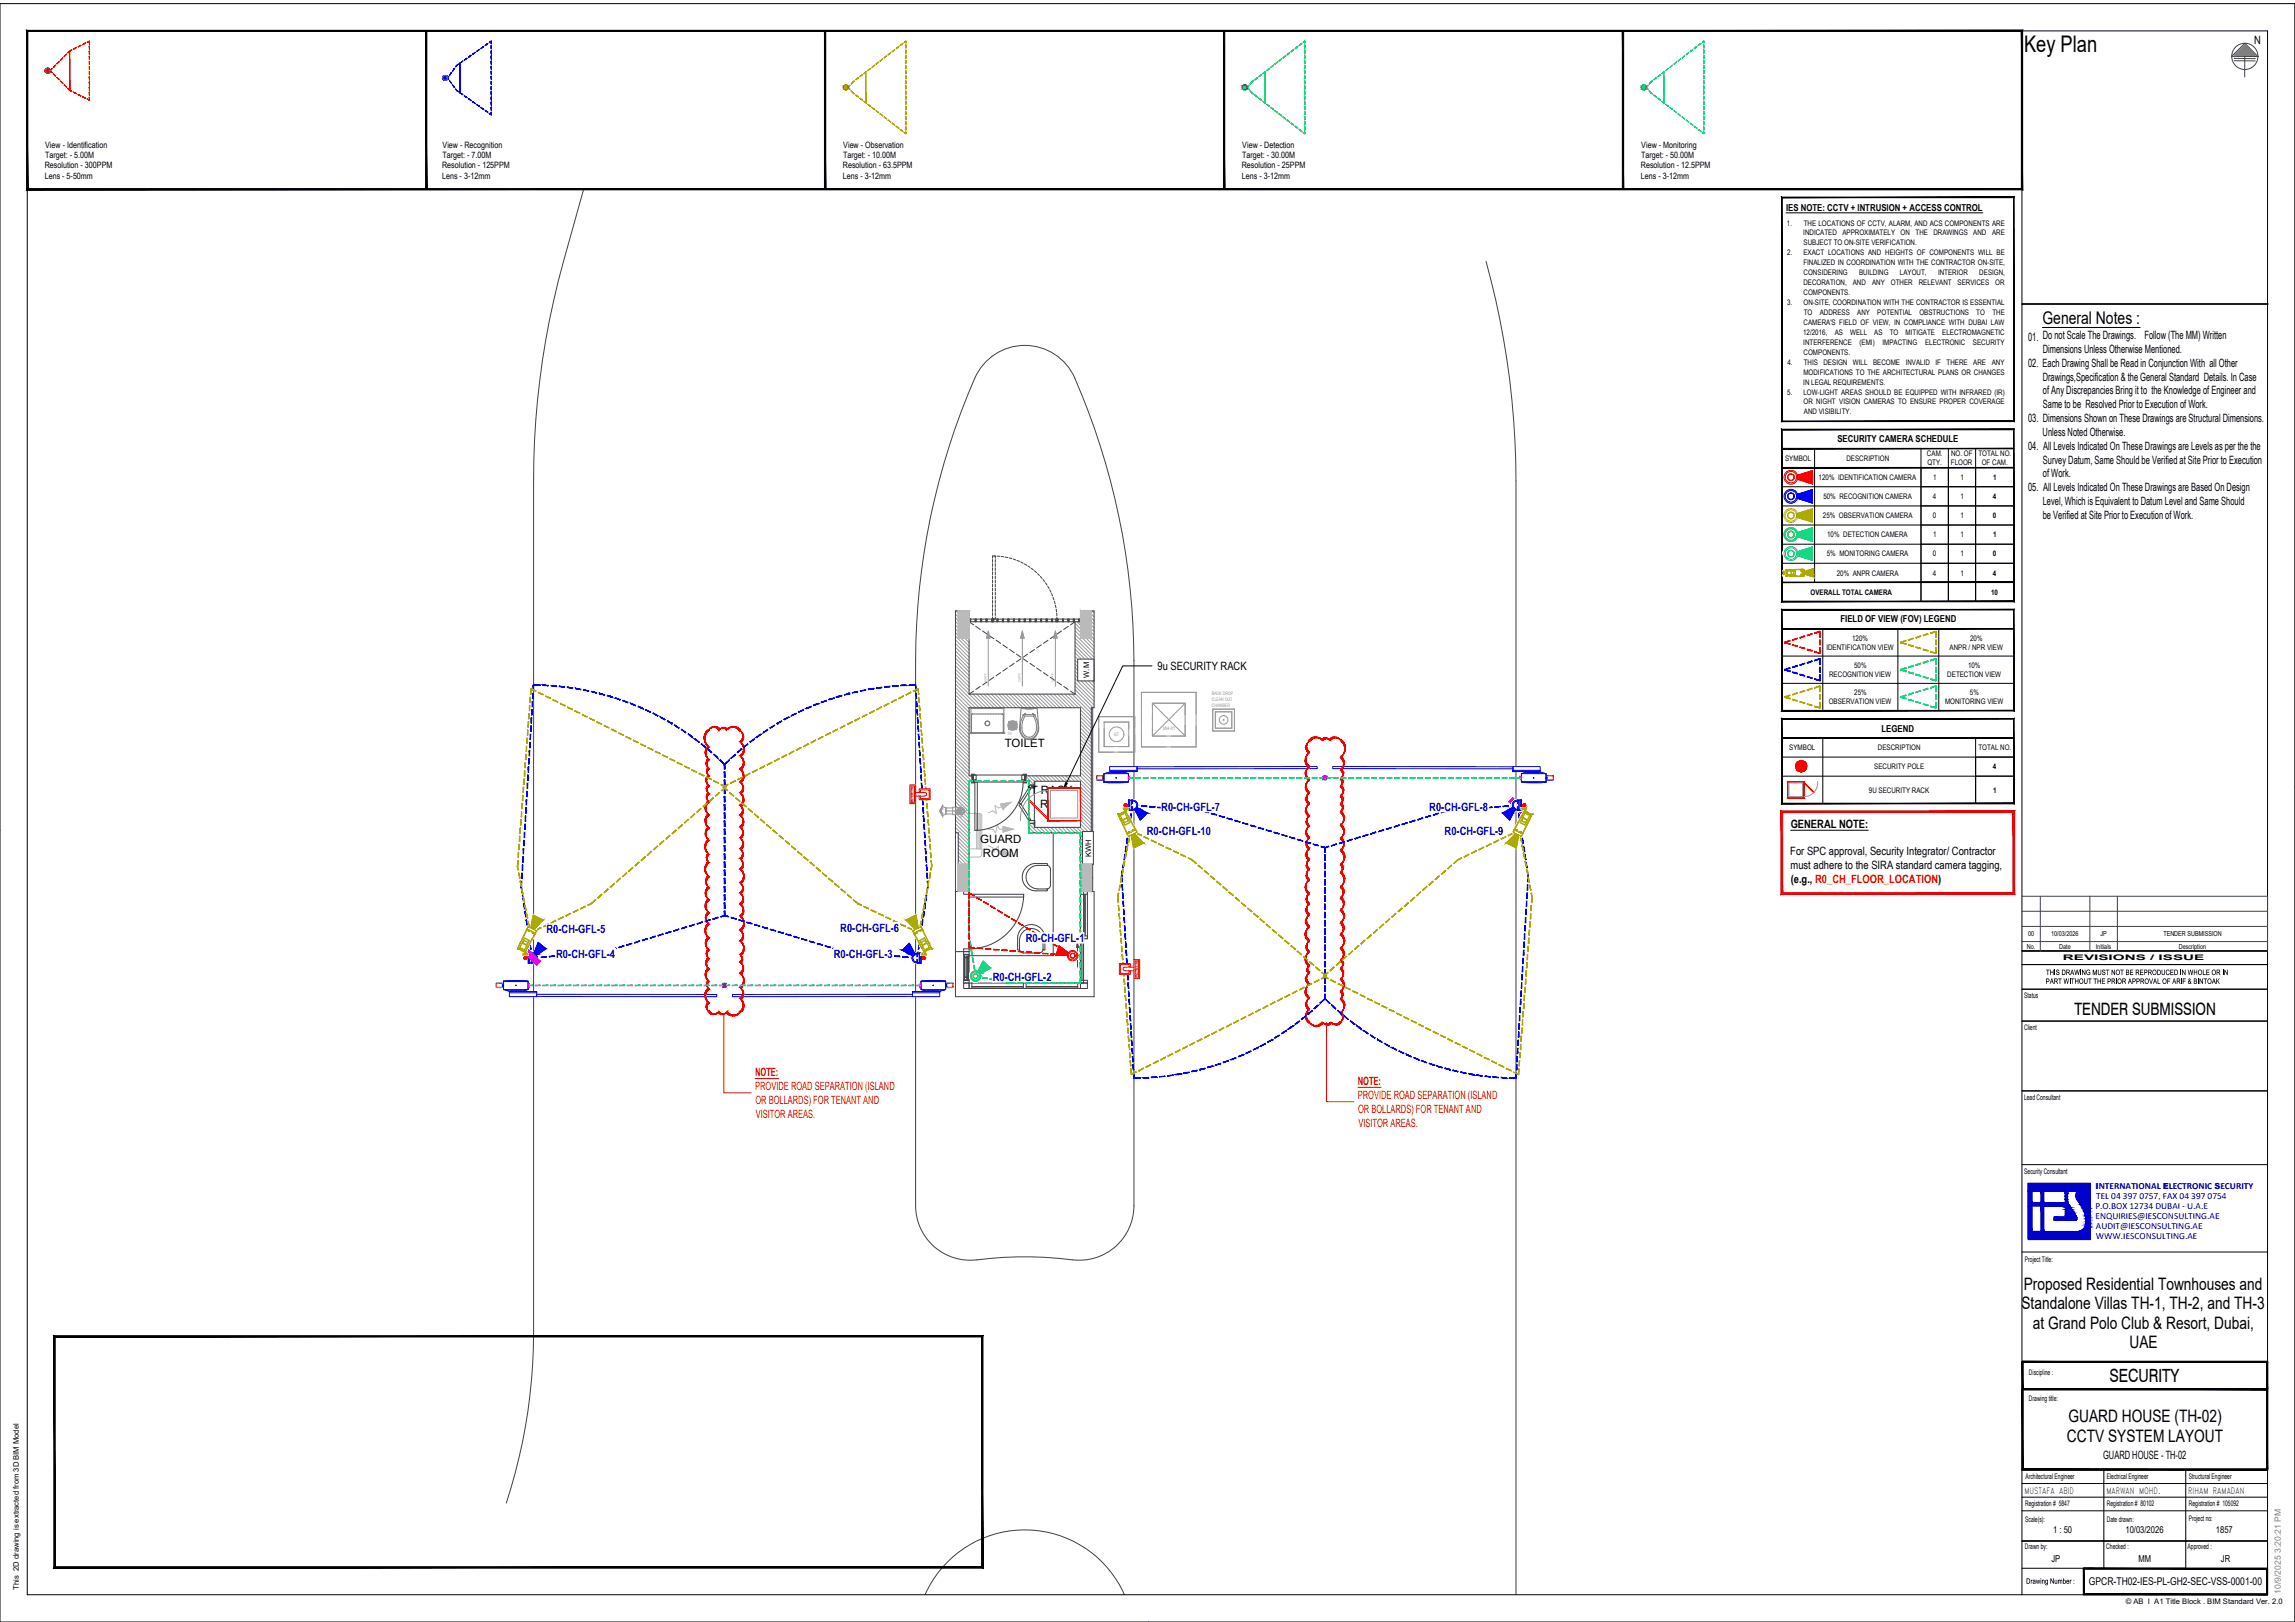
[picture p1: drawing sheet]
<svg xmlns="http://www.w3.org/2000/svg" width="841mm" height="594mm" viewBox="0 0 841 594" stroke-linecap="round" stroke-linejoin="round" font-family="sans-serif">
<defs><g id="words">
<text font-size="8.4" x="741.7" y="19.2">Key Plan</text>
<text font-size="6.7" x="773" y="506.2">SECURITY</text>
<text font-size="6.4" x="748.5" y="118.6">General Notes :</text>
<g font-size="6.3">
<text x="760.2" y="371.7">TENDER SUBMISSION</text>
<text x="741.6" y="472.4">Proposed Residential Townhouses and</text>
<text x="740.8" y="479.5">Standalone Villas TH-1, TH-2, and TH-3</text>
<text x="744.9" y="486.6">at Grand Polo Club &amp; Resort, Dubai,</text>
<text x="780.4" y="493.7">UAE</text>
<text x="758" y="520.8">GUARD HOUSE (TH-02)</text>
<text x="757.4" y="528.2">CCTV SYSTEM LAYOUT</text>
</g>
<g font-size="4.2">
<text x="826.1" y="16">N</text>
<text x="743.2" y="124.7">01. Do not Scale The Drawings.</text>
<text x="785.9" y="124.2">Follow (The MM) Written</text>
<text x="748.6" y="129.1">Dimensions Unless Otherwise Mentioned.</text>
<text x="743.2" y="134.5">02. Each Drawing Shall be Read in Conjunction With all Other</text>
<text x="748.6" y="139.4">Drawings,Specification &amp; the General Standard Details. In Case</text>
<text x="748.6" y="149.3">Same to be Resolved Prior to Execution of Work.</text>
<text x="748.7" y="144.4">of Any Discrepancies Bring it to the Knowledge of Engineer and</text>
<text x="743.2" y="154.7">03. Dimensions Shown on These Drawings are Structural Dimensions.</text>
<text x="748.5" y="159.6">Unless Noted Otherwise.</text>
<text x="743.2" y="164.9">04. All Levels Indicated On These Drawings are Levels as per the the</text>
<text x="748.6" y="169.9">Survey Datum, Same Should be Verified at Site Prior to Execution</text>
<text x="743.2" y="180">05. All Levels Indicated On These Drawings are Based On Design</text>
<text x="748.7" y="174.9">of Work.</text>
<text x="748.6" y="185">Level, Which is Equivalent to Datum Level and Same Should</text>
<text x="748.6" y="189.9">be Verified at Site Prior to Execution of Work.</text>
<text x="424.2" y="245.4">9u SECURITY RACK</text>
<text x="368.2" y="273.4">TOILET</text>
<text x="376.6" y="290.9">IT RACK</text>
<text x="381.2" y="295.9">RM.</text>
<text x="656.2" y="303.2">GENERAL NOTE:</text>
<text x="359.2" y="308.8">GUARD</text>
<text x="360.2" y="313.8">ROOM</text>
<text x="656.1" y="313.3">For SPC approval, Security Integrator/ Contractor</text>
<text x="656.2" y="318.3">must adhere to the SIRA standard camera tagging,</text>
<text x="656.2" y="323.4">(e.g., R0_CH_FLOOR_LOCATION)</text>
<text x="770.7" y="534.4">GUARD HOUSE - TH-02</text>
</g>
<g font-size="4.2" fill="#00f">
<text x="425.6" y="297">R0-CH-GFL-7</text>
<text x="523.8" y="297">R0-CH-GFL-8</text>
<text x="420.3" y="306">R0-CH-GFL-10</text>
<text x="529.4" y="306">R0-CH-GFL-9</text>
<text x="200.3" y="341.9">R0-CH-GFL-5</text>
<text x="307.9" y="341.3">R0-CH-GFL-6</text>
<text x="375.9" y="345">R0-CH-GFL-1</text>
<text x="203.8" y="350.7">R0-CH-GFL-4</text>
<text x="305.6" y="350.7">R0-CH-GFL-3</text>
<text x="363.8" y="359.3">R0-CH-GFL-2</text>
</g>
<g font-size="4.2" fill="#f00000">
<text x="276.7" y="394.1">NOTE:</text>
<text x="276.7" y="399.3">PROVIDE ROAD SEPARATION (ISLAND</text>
<text x="497.6" y="397.4">NOTE:</text>
<text x="276.8" y="404.4">OR BOLLARDS) FOR TENANT AND</text>
<text x="497.6" y="402.5">PROVIDE ROAD SEPARATION (ISLAND</text>
<text x="497.7" y="407.6">OR BOLLARDS) FOR TENANT AND</text>
<text x="276.9" y="409.5">VISITOR AREAS.</text>
<text x="497.8" y="412.7">VISITOR AREAS.</text>
</g>
<text font-size="3.9" x="765.5" y="580.7">GPCR-TH02-IES-PL-GH2-SEC-VSS-0001-00</text>
<g font-size="3.5">
<text x="654.5" y="77.2">IES NOTE: CCTV + INTRUSION + ACCESS CONTROL</text>
<text x="673.3" y="162.1">SECURITY CAMERA SCHEDULE</text>
<text x="674.5" y="227.7">FIELD OF VIEW (FOV) LEGEND</text>
<text x="689.5" y="268">LEGEND</text>
<text x="752.4" y="561.5">1 : 50</text>
<text x="778.9" y="561.5">10/03/2026</text>
<text x="812" y="561.5">1857</text>
<text x="751.8" y="572.2">JP</text>
<text x="783.7" y="572.2">MM</text>
<text x="813.9" y="572.2">JR</text>
</g>
<g font-size="3.4" fill="#00c">
<text x="767.9" y="442.9">P.O.BOX 12734 DUBAI - U.A.E</text>
<text x="768.1" y="439.3">TEL 04 397 0757, FAX 04 397 0754</text>
<text x="767.9" y="446.6">ENQUIRIES@IESCONSULTING.AE</text>
<text x="768.1" y="454">WWW.IESCONSULTING.AE</text>
<text x="768.1" y="450.3">AUDIT@IESCONSULTING.AE</text>
</g>
<g font-size="3.2">
<text x="16.5" y="57.8">Target: - 5.00M</text>
<text x="16.6" y="54">View - Identification</text>
<text x="162.1" y="57.8">Target: - 7.00M</text>
<text x="162.2" y="54">View - Recognition</text>
<text x="309" y="57.8">Target: - 10.00M</text>
<text x="309" y="54">View - Observation</text>
<text x="455.2" y="57.8">Target: - 30.00M</text>
<text x="455.3" y="54">View - Detection</text>
<text x="601.4" y="57.8">Target: - 50.00M</text>
<text x="601.5" y="54">View - Monitoring</text>
<text x="16.4" y="61.7">Resolution - 300PPM</text>
<text x="16.4" y="65.5">Lens - 5-50mm</text>
<text x="162" y="61.7">Resolution - 125PPM</text>
<text x="162" y="65.5">Lens - 3-12mm</text>
<text x="308.9" y="61.7">Resolution - 63.5PPM</text>
<text x="308.9" y="65.5">Lens - 3-12mm</text>
<text x="455" y="61.7">Resolution - 25PPM</text>
<text x="455.1" y="65.5">Lens - 3-12mm</text>
<text x="601.3" y="61.7">Resolution - 12.5PPM</text>
<text x="601.3" y="65.5">Lens - 3-12mm</text>
<text x="741.9" y="547.1">MUSTAFA ABID</text>
<text x="771.9" y="547.1">MARWAN MOHD.</text>
<text x="801.9" y="547.1">RIHAM RAMADAN</text>
</g>
<text font-size="3.1" fill="#00c" x="767.9" y="435.6">INTERNATIONAL ELECTRONIC SECURITY</text>
<text font-size="3.1" fill="#808080" x="835.8" y="583.7" transform="rotate(-90 835.8 583.7)">10/9/2025 3:20:21 PM</text>
<g font-size="2.8">
<text x="654.8" y="82.6">1.</text>
<text x="661" y="82.6">THE LOCATIONS OF CCTV, ALARM, AND ACS COMPONENTS ARE</text>
<text x="660.8" y="86.2">INDICATED</text>
<text x="661" y="89.9">SUBJECT TO ON-SITE VERIFICATION.</text>
<text x="675.2" y="86.2">APPROXIMATELY</text>
<text x="696.5" y="86.2">ON</text>
<text x="702" y="86.2">THE</text>
<text x="708.5" y="86.2">DRAWINGS</text>
<text x="723.1" y="86.2">AND</text>
<text x="730" y="86.2">ARE</text>
<text x="655" y="93.5">2.</text>
<text x="660.9" y="93.5">EXACT LOCATIONS AND HEIGHTS OF COMPONENTS WILL BE</text>
<text x="660.9" y="97.2">FINALIZED IN COORDINATION WITH THE CONTRACTOR ON-SITE,</text>
<text x="661" y="100.8">CONSIDERING</text>
<text x="681.3" y="100.8">BUILDING</text>
<text x="696.3" y="100.8">LAYOUT,</text>
<text x="710.2" y="100.8">INTERIOR</text>
<text x="725.3" y="100.8">DESIGN,</text>
<text x="660.9" y="104.5">DECORATION,</text>
<text x="679" y="104.5">AND</text>
<text x="686" y="104.5">ANY</text>
<text x="692.9" y="104.5">OTHER</text>
<text x="703.1" y="104.5">RELEVANT</text>
<text x="717.4" y="104.5">SERVICES</text>
<text x="731.2" y="104.5">OR</text>
<text x="654.9" y="111.7">3.</text>
<text x="660.9" y="111.7">ON-SITE, COORDINATION WITH THE CONTRACTOR IS ESSENTIAL</text>
<text x="661" y="108.1">COMPONENTS.</text>
<text x="661" y="119">CAMERA'S FIELD OF VIEW, IN COMPLIANCE WITH DUBAI LAW</text>
<text x="661" y="115.4">TO</text>
<text x="666.8" y="115.4">ADDRESS</text>
<text x="680.6" y="115.4">ANY</text>
<text x="688" y="115.4">POTENTIAL</text>
<text x="703.4" y="115.4">OBSTRUCTIONS</text>
<text x="724.2" y="115.4">TO</text>
<text x="730.1" y="115.4">THE</text>
<text x="660.8" y="122.7">12/2016,</text>
<text x="672.3" y="122.7">AS</text>
<text x="678" y="122.7">WELL</text>
<text x="686.9" y="122.7">AS</text>
<text x="692.5" y="122.7">TO</text>
<text x="698.3" y="122.7">MITIGATE</text>
<text x="711.8" y="122.7">ELECTROMAGNETIC</text>
<text x="660.8" y="126.3">INTERFERENCE</text>
<text x="661" y="129.9">COMPONENTS.</text>
<text x="681.4" y="126.3">(EMI)</text>
<text x="689.9" y="126.3">IMPACTING</text>
<text x="705.4" y="126.3">ELECTRONIC</text>
<text x="723" y="126.3">SECURITY</text>
<text x="655" y="133.6">4.</text>
<text x="660.9" y="137.2">MODIFICATIONS TO THE ARCHITECTURAL PLANS OR CHANGES</text>
<text x="661" y="133.6">THIS</text>
<text x="668.2" y="133.6">DESIGN</text>
<text x="679" y="133.6">WILL</text>
<text x="686.4" y="133.6">BECOME</text>
<text x="698.4" y="133.6">INVALID</text>
<text x="709.3" y="133.6">IF</text>
<text x="713.4" y="133.6">THERE</text>
<text x="723.1" y="133.6">ARE</text>
<text x="729.9" y="133.6">ANY</text>
<text x="660.8" y="140.9">IN LEGAL REQUIREMENTS.</text>
<text x="654.9" y="144.5">5.</text>
<text x="660.9" y="144.5">LOW-LIGHT AREAS SHOULD BE EQUIPPED WITH INFRARED (IR)</text>
<text x="660.9" y="148.1">OR NIGHT VISION CAMERAS TO ENSURE PROPER COVERAGE</text>
<text x="661" y="151.8">AND VISIBILITY.</text>
<text x="706.2" y="167.1">CAM.</text>
<text x="715" y="167.1">NO. OF</text>
<text x="725" y="167.1">TOTAL NO.</text>
<text x="654.2" y="168.8">SYMBOL</text>
<text x="676.7" y="168.8">DESCRIPTION</text>
<text x="706.3" y="170.4">QTY.</text>
<text x="714.9" y="170.5">FLOOR</text>
<text x="726.2" y="170.5">OF CAM.</text>
<text x="666.5" y="175.8">120% IDENTIFICATION CAMERA</text>
<text x="708.4" y="175.8">1</text>
<text x="718.4" y="175.8">1</text>
<text x="730.4" y="175.8">1</text>
<text x="668.2" y="182.8">50% RECOGNITION CAMERA</text>
<text x="708.4" y="182.8">4</text>
<text x="718.4" y="182.8">1</text>
<text x="730.3" y="182.8">4</text>
<text x="668" y="189.8">25% OBSERVATION CAMERA</text>
<text x="708.4" y="189.8">0</text>
<text x="718.4" y="189.8">1</text>
<text x="730.3" y="189.8">0</text>
<text x="669.6" y="196.8">10% DETECTION CAMERA</text>
<text x="708.4" y="196.8">1</text>
<text x="718.4" y="196.8">1</text>
<text x="730.4" y="196.8">1</text>
<text x="669.5" y="203.8">5% MONITORING CAMERA</text>
<text x="708.4" y="203.8">0</text>
<text x="718.4" y="203.8">1</text>
<text x="730.3" y="203.8">0</text>
<text x="673.1" y="210.8">20% ANPR CAMERA</text>
<text x="708.4" y="210.8">4</text>
<text x="718.4" y="210.8">1</text>
<text x="730.3" y="210.8">4</text>
<text x="663.5" y="217.8">OVERALL TOTAL CAMERA</text>
<text x="729.7" y="217.8">10</text>
<text x="669.3" y="238">IDENTIFICATION VIEW</text>
<text x="678.7" y="234.6">120%</text>
<text x="714.4" y="238">ANPR / NPR VIEW</text>
<text x="722" y="234.6">20%</text>
<text x="679.4" y="244.6">50%</text>
<text x="721.2" y="244.6">10%</text>
<text x="399.1" y="248.3" transform="rotate(-90 399.1 248.3)">W.M</text>
<text x="670.3" y="248">RECOGNITION VIEW</text>
<text x="713.6" y="248">DETECTION VIEW</text>
<text x="670.1" y="258">OBSERVATION VIEW</text>
<text x="679.5" y="254.6">25%</text>
<text x="712.8" y="258">MONITORING VIEW</text>
<text x="721.9" y="254.6">5%</text>
<text x="655.7" y="274.8">SYMBOL</text>
<text x="688.2" y="274.8">DESCRIPTION</text>
<text x="725" y="274.8">TOTAL NO.</text>
<text x="686.8" y="281.8">SECURITY POLE</text>
<text x="730.3" y="281.8">4</text>
<text x="684.9" y="290.3">9U SECURITY RACK</text>
<text x="730.4" y="290.3">1</text>
<text x="399.9" y="314" transform="rotate(-90 399.9 314)">KWH</text>
<text x="755.9" y="351.7">REVISIONS / ISSUE</text>
<text x="741.8" y="365.5">Status</text>
<text x="741.8" y="377.2">Client</text>
<text x="741.7" y="402.9">Lead Consultant</text>
<text x="741.8" y="429.9">Security Consultant</text>
<text x="742.1" y="462.2">Project Title:</text>
<text x="743.5" y="503.5">Discipline :</text>
<text x="743.5" y="513">Drawing title:</text>
<text x="742.2" y="541.6">Architectural Engineer</text>
<text x="772.1" y="541.6">Electrical Engineer</text>
<text x="802.1" y="541.6">Structural Engineer</text>
<text x="742.1" y="551.6">Registration # 5847</text>
<text x="772.1" y="551.6">Registration # 80102</text>
<text x="802.1" y="551.6">Registration # 105092</text>
<text x="742.1" y="557.5">Scale(s):</text>
<text x="772.1" y="557.5">Date drawn:</text>
<text x="802.1" y="557.2">Project no:</text>
<text x="742.1" y="567.5">Drawn by:</text>
<text x="771.9" y="567.5">Checked :</text>
<text x="801.7" y="567.5">Approved :</text>
<text x="6.9" y="582.2" transform="rotate(-90 6.9 582.2)">This 2D drawing is extracted from 3D BIM Model</text>
<text x="779" y="587.6">© AB I A1 Title Block . BIM Standard Ver. 2.0</text>
</g>
<g font-size="2.5">
<text x="742.8" y="347.4">No.</text>
<text x="743.2" y="343">00</text>
<text x="751.7" y="343">10/03/2026</text>
<text x="754.6" y="347.4">Date</text>
<text x="768" y="347.4">Initials</text>
<text x="769.7" y="343">JP</text>
<text x="792.8" y="343">TENDER SUBMISSION</text>
<text x="798.4" y="347.4">Description</text>
</g>
<g font-size="1.7" fill="#989898">
<text x="444" y="254.7">BACK DROP</text>
<text x="444.1" y="256.8">CLEAN OUT</text>
<text x="444.1" y="258.8">CHAMBER</text>
<text x="408.3" y="269.7">GT</text>
<text x="426.3" y="267.2">MH-01</text>
</g>
<text font-size="1.5" fill="#989898" x="369.5" y="269.3">FD</text>
<g font-size="1.3" fill="#f00">
<text x="334.9" y="293.7" transform="rotate(-90 334.9 293.7)">INTERCOM</text>
<text x="416.1" y="352.1" transform="rotate(90 416.1 352.1)">INTERCOM</text>
</g>
<g font-size="1" fill="#989898">
<text x="361.5" y="249.7" transform="rotate(-90 361.5 249.7)">SLOPE</text>
<text x="374" y="249.7" transform="rotate(-90 374 249.7)">SLOPE</text>
<text x="386.1" y="249.7" transform="rotate(-90 386.1 249.7)">SLOPE</text>
</g>
</g></defs>
<!-- layer: XR-GROUND FLOOR$0$A-DETL-GENF-1 -->
<g fill="#bababa" stroke="#bababa" stroke-width=".37">
<path d="M367.6 302.7l3.7 1-3.7 1z"/>
<path d="M367.5 311.1v2l-.8-.2zM367.5 311.1v2l3 .5z"/>
<path d="M366.7 294.5l.8-.1v1.9zM367.5 294.4v1.9l3-2.5z"/>
</g>
<!-- layer: XR-GROUND FLOOR$0$A-DETL-GENF-2 -->
<path d="M366.7 294.5l3.8-.7-3 2.5zM367.1 295.4l-1.2 .6-1.3-1 .5 2.9-1.3-.9-1.6 .7M362.2 309.7l1.6 .8 .1 1.6 1.9-2.2 .1 1.6 1.2 .5M362.2 303.7h1.8l.8 1.4 .7-2.8 .8 1.4h1.3M367.5 311.1l3 2.5-3.8-.7zM367.6 302.7l3.7 1-3.7 1z" fill="none" stroke="#bababa" stroke-width=".37"/>
<!-- layer: XR-GROUND FLOOR$0$M-EQPM-HDLN-1 -->
<path d="M358.4 297.9v13M358.9 297.9v13M359.4 298.1v12.8" fill="none" stroke="#bababa" stroke-width=".37"/>
<!-- layer: XR-GROUND FLOOR$0$M-EQPM-1 -->
<path d="M355.1 297.9h3.7a.99 .99 0 0 1 1 1v14a1.07 1.07 0 0 1-1 1h-3.7zM357.9 297.9v13M355.1 310.9h4.7" fill="none" stroke="#bababa" stroke-width=".37"/>
<!-- layer: XR-GROUND FLOOR$0$A-HATCH- -->
<g fill="none" stroke="#989898" stroke-width=".37">
<path d="M350.1 239.7l5 5.1M350.1 238.4l5 5M350.1 237.1l5 5M350.1 235.7l5 5M350.1 234.4l5 5M350.1 233l5 5M350.1 231.7l5 5M350.1 230.3l5 5M350.1 229l5 5M350.1 227.6l5 5M350.1 226.3l5 5M350.1 224.9l5 5.1"/>
<path d="M350.3 223.7l4.8 4.9M351.6 223.7l3.5 3.6M353 223.7l2.1 2.2M354.3 223.7l.8 .9M394 239.1l2.2 2.3M394 237.8l3.6 3.6M394 236.4l4.9 5M394 235.1l6.3 6.3M394 233.7l6.9 7M394 232.4l6.9 7M394 231l6.9 7M394 229.7l6.9 7"/>
<path d="M394 228.3l6.9 7M394.7 227.7l6.2 6.3M395.9 227.6l5 5M395.9 226.3l5 5M395.9 224.9l5 5.1M396.1 223.7l4.8 4.9M397.4 223.7l3.5 3.6M398.8 223.7l2.1 2.2M400.1 223.7l.8 .9M350.1 260l5 5M350.1 258.6l5 5M350.1 257.3l5 5"/>
<path d="M350.1 255.9l5 5M350.1 254.6l5 5M350.1 253.3l6.1 5.9M350.1 251.9l7.4 7.3M350.1 250.5l8.7 8.7M350.1 249.2l10.1 10M350.1 247.8l5 5M350.1 246.5l5 5M350.1 245.2l5 5M350.1 243.8l5 5M350.1 242.5l5 5M350.1 241.1l5 5"/>
<path d="M356.5 254.2l5 5M357.9 254.2l5 5M359.2 254.2l5 5M360.6 254.2l4.9 5M361.9 254.2l5 5M363.3 254.2l5 5M364.6 254.2l5 5M366 254.2l5 5M367.3 254.2l5 5M368.6 254.2l5 5M370 254.2l5 5M371.3 254.2l5 5"/>
<path d="M372.7 254.2l5 5M374.1 254.2l5 5M375.4 254.2l5 5M376.7 254.2l5 5M378.1 254.2l5 5M379.4 254.2l5 5M380.8 254.2l5 5M382.1 254.2l5 5M383.5 254.2l5 5M384.8 254.2l5 5M386.2 254.2l5 5M387.5 254.2l5 5"/>
<path d="M388.9 254.2l5 5M390.2 254.2l5 5M391.5 254.2l8.4 8.4M392.9 254.2l7 7.1M394 253.9l5.9 6M394 252.6l6.6 6.6M394 251.2l6.9 7M394 249.9l6.9 7M394 248.6l6.9 6.9M394 247.2l.9 1M394 245.8l.9 1.1M394 244.5l.9 1"/>
<path d="M394 243.2l.9 1M394 241.8l.9 1M394 240.5l.9 .9M395.9 260l4 4M396.2 249.4l4.7 4.8M397.5 249.4l3.4 3.4M398.9 249.4l2 2.1M400.2 249.4l.7 .8M350.1 278.8l5 5M350.1 277.5l5 5M350.1 276.2l5 4.9M350.1 274.8l5 5"/>
<path d="M350.1 273.4l5 5M350.1 272.1l5 5M350.1 270.7l5 5M350.1 269.4l5 5M350.1 268.1l5 5M350.1 266.7l5 5M350.1 265.4l5 5M350.1 264l5 5M350.1 262.7l5 5M350.1 261.3l5 5M395.9 266.7l4 4M395.9 261.3l4 4"/>
<path d="M395.9 278.8l4 4M395.9 277.5l4 4M395.9 276.2l4 3.9M395.9 274.8l4 4M395.9 273.4l4 4M395.9 272.1l4 4M395.9 270.7l4 4.1M395.9 269.4l4 4M395.9 268.1l4 3.9M395.9 265.4l4 4M395.9 264l4 4M395.9 262.7l4 4"/>
<path d="M350.1 299.1l5 5M350.1 297.7l5 5M350.1 296.3l5 5M350.1 295l5 5M350.1 293.6l5 5M350.1 292.3l5 5M350.1 291l5 5M350.1 289.6l5 5M350.1 288.3l5 5M350.1 286.9l5 5M350.1 285.6l5 4.9M350.1 284.2l5 5"/>
<path d="M350.1 282.9l5 5M350.1 281.5l5 5M350.1 280.2l6 5.9M355.4 284.2l.8 .7M375.9 285.8l.4 .3M375.9 284.4l3.2 3.1M377 284.2l2.1 2M377 286.9l.7 .6M378.3 284.2l2.1 1.9M379.7 284.2l2 1.9M381 284.2l2 1.9M382.4 284.2l2 1.9"/>
<path d="M383.8 284.2l1.9 1.9M385.1 284.2l2 1.9M386.4 284.2l2 1.9M387.8 284.2l2 1.9M389.1 284.2l2 1.9M390.5 284.2l2 1.9M391.8 284.2l2 1.9M393.1 284.2l2.1 1.9M394.5 284.2l5.4 5.4M395.9 284.2l4 4M395.9 288.3l4 3.9M395.9 281.5l4 4"/>
<path d="M395.9 299.1l4 3.9M395.9 297.7l4 4M395.9 296.3l4 4M395.9 295l4 4M395.9 293.6l4 4.1M395.9 292.3l4 4M395.9 291l4 4M395.9 289.6l4 4M395.9 286.9l4 4M395.9 282.9l4 4M395.9 280.2l4 4M350.1 304.4l.6 .6"/>
<path d="M350.1 303.1l5 5M350.1 301.7l5 5M350.1 300.4l5 5M351.2 318.9l3.9 4M351.2 317.6l3.9 3.9M351.2 316.2l3.9 4M351.2 314.8l3.9 4.1M351.2 313.5l3.9 4M351.2 312.2l3.9 4M351.2 310.8l3.9 4M351.2 309.5l3.9 4M351.2 308.1l3.9 4"/>
<path d="M351.2 306.8l3.9 4M351.2 305.4l3.9 4M377 304.4l.7 .6M377 303l2.1 2M377 301.7l3.4 3.3M378.2 301.6l.9 .8M379.7 303l2 2M381.1 303l2 2M382.4 303l2 2M383.8 303l2 2M385.1 303l2 2M386.5 303l2 2"/>
<path d="M387.8 303l2 2M389.2 303l2 2M390.5 303l2 2M391.8 303l2.1 2M393.2 303l2 2M394.5 303l2.2 2.2M395.9 303l1.5 1.6M395.9 319.2l4 4M395.9 317.9l4 4M395.9 316.5l4 4.1M395.9 315.2l.8 .7M395.9 313.9l.8 .7"/>
<path d="M395.9 312.5l.8 .7M395.9 311.2l.8 .7M395.9 309.8l.8 .8M395.9 308.5l.8 .7M395.9 307.1l.8 .8M395.9 305.8l.8 .7M395.9 301.7l2.8 2.9M395.9 300.4l4 4M397.3 316.5l2.6 2.7M398.6 316.5l1.3 1.4M351.2 325.6l.8 .9M351.2 324.3l2.2 2.2"/>
<path d="M351.2 322.9l3.6 3.6M351.2 321.6l3.9 4M351.2 320.2l3.9 4M395.9 326l.6 .5M395.9 324.6l1.9 1.9M395.9 323.3l3.3 3.2M395.9 321.9l4 4M395.9 320.6l4 4"/>
</g>
<!-- layer: XR-GROUND FLOOR$0$A-WALL -->
<path d="M394 227.7v26.5h-38.9v-30.5h-5v81.3M395.9 223.7h5v35.5h-1v45.4M350.1 305v21.5h1.1M350.1 305h1.1v21.5M355.1 305h.1M399.9 316.5v10M351.2 326.5h3.9v-40.4h1.1v-1.9h-1.1v-25h40.8v25h-20v1.9h1.1v1.4h2.1v-1.4h16.8v16.9h-16.8v-1.4h-2.1v3.4h18.9v21.5h5v38.6h-50.8v-16.6h3" fill="none" stroke="#424242" stroke-width=".37"/>
<!-- layer: XR-GROUND FLOOR$0$I-WALL -->
<path d="M395.9 326.5h.9" fill="none" stroke="#424242" stroke-width=".37"/>
<!-- layer: XR-GROUND FLOOR$0$AR-Doors -->
<g fill="none" stroke="#424242" stroke-width=".37">
<path d="M400.4 259.2v45.4M356.2 283.9v2.5l.5-2.5v2.5zM357 286.4v.3h-1v-.3h2.1v17.7M357 283.9v-.3h-1v.3l1.7 .1v1.6h-.4v18.5h.8M374.1 294.5l-.6 .5 3.5 5.5M374.1 294.5l3.6 5.6-.7 .4M374.9 286.4a17.7 17.7 0 0 1-16.8 17.7M374.9 286.4h1.2v.3h-.9l-.1-.3M375.1 283.9l.1-.3h.9v.3l-1.7 .1v1.6h.5v.8M375.5 283.9v2.5l.4-2.5v2.5zM377 288.6l-3.5 5.5 .6 .4M377 288.6l.7 .3-3.6 5.6"/>
<path d="M377 287.9l-.1 .7h2.3l-.1-.7M377 287.8l-.1-1.3 .1 2.1M377 287.5h2.1M379.1 287.8l.1-1.3-.1 2.1M377 300.5l-.1 2 .1-1.2M377 301.1l-.1-.6h2.3l-.1 .6M377 301.6h2.1M379.1 300.5l.1 2-.1-1.2M399.9 316.9v.4M399.9 318.2v.5M399.9 319.8v.4M400.4 316.5v10"/>
<path d="M355.1 327.5h20v1.1h-20zM375.1 327.5a19.9 19.9 0 0 1-20 20M399.9 321.2v.3h.5M399.9 322.7v.4M399.9 324v.5M399.9 325.6v.4"/>
</g>
<!-- layer: XR-GROUND FLOOR$0$A-GLAZ-WNDO -->
<path d="M394.8 345.4v1.5h-.2zM394.8 345.4v1.5h.3z" fill="#424242" stroke="#424242" stroke-width=".37"/>
<g fill="none" stroke="#424242" stroke-width=".37">
<path d="M355.1 227.7h40.8M355.1 226.8h40.8M355.3 226.8v.9M355.4 226.8h.3v.9h-.3zM355.7 226.8v.9M357.3 226.8v.9M357.4 226.8h.3v.9h-.3zM357.7 226.8v.9M359.3 226.8v.9M359.4 226.8h.3v.9h-.3zM359.7 226.8v.9M361.3 226.8v.9"/>
<path d="M361.4 226.8h.3v.9h-.3zM361.7 226.8v.9M363.3 226.8v.9M363.4 226.8h.3v.9h-.3zM363.7 226.8v.9M363.8 226.8h.3v.9h-.3zM364.2 226.8v.9M365.3 226.8v.9M365.4 226.8h.3v.9h-.3zM365.7 226.8v.9M367.3 226.8v.9M367.4 226.8h.3v.9h-.3z"/>
<path d="M367.7 226.8v.9M369.3 226.8v.9M369.4 226.8h.3v.9h-.3zM369.7 226.8v.9M371.3 226.8v.9M371.4 226.8h.3v.9h-.3zM371.7 226.8v.9M373.3 226.8v.9M373.4 226.8h.3v.9h-.3zM373.7 226.8v.9M375.3 226.8v.9M375.4 226.8h.3v.9h-.3z"/>
<path d="M375.8 226.8v.9M377.3 226.8v.9M377.4 226.8h.3v.9h-.3zM377.7 226.8v.9M379.3 226.8v.9M379.4 226.8h.3v.9h-.3zM379.7 226.8v.9M381.3 226.8v.9M381.4 226.8h.3v.9h-.3zM381.7 226.8v.9M383.3 226.8v.9M383.4 226.8h.3v.9h-.3z"/>
<path d="M383.8 226.8v.9M385.3 226.8v.9M385.4 226.8h.3v.9h-.3zM385.7 226.8v.9M386.9 226.8v.9M387 226.8h.3v.9h-.3zM387.3 226.8v.9M387.4 226.8h.3v.9h-.3zM387.7 226.8v.9M389.3 226.8v.9M389.4 226.8h.3v.9h-.3zM389.7 226.8v.9"/>
<path d="M391.3 226.8v.9M391.4 226.8h.3v.9h-.3zM391.8 226.8v.9M393.3 226.8v.9M393.4 226.8h.3v.9h-.3zM393.7 226.8v.9M395.4 226.8v.9M395.4 226.8h.3v.9h-.3zM395.7 226.8v.9M353.1 326.5h2v1h-2zM395.9 327.5h2.6M397.1 326.5v33.6"/>
<path d="M397.5 327.5v15.3M397.7 327.5v15.3M353.1 359h2M353.1 348.5h2M353.1 349.6h2M353.4 349.6v9.4M353.4 357.7h.2M353.4 358.9l.3 .1M353.4 350.9h.2M353.6 349.7h.1M353.6 358.9l.1 .1M353.7 349.6l-.3 .1"/>
<path d="M354.1 358.1h.1M354.1 350.6h-.5v7.4h.5M354.2 358.1h.1M354.2 349.6h.1M354.2 350.4l-.1 .1M354.3 350.4h-.2v7.8h.2M354.3 358.1h.1M354.3 350.4h.1M354.4 358.1h.1M354.4 358.2h.1M354.4 350.4h.1M354.4 350.4l-.1 .1"/>
<path d="M354.4 350.4l.2 .2M354.5 358.1h.1M354.6 358.1h-.2M354.6 349.6l.2 .1M354.6 358h.1M354.6 350.6h.1M354.7 357.8h.1M354.7 350.4h.1M354.7 350.8h.1M354.7 357.7h.1M354.7 357.9h.1M354.7 350.7h.1"/>
<path d="M354.7 358.2h.1M354.7 358.9h.1M354.8 349.6v.1M354.8 350.4h.1M354.8 350.4v7.8M354.8 358.9l-.6 .1M354.8 359h.1M354.8 350.5h.1M354.8 349.6v9.4M354.8 358.1l-.1 .1M394.8 345.4v8.8M394.8 345.4l.3 1.5h-.5z"/>
<path d="M395.9 359h2.6v1.1M395.9 342.8h2.6M396.5 359v-15.7h.5v15.7M397.1 343.8h1.4v-17.3h-2.6v35.5h-40.8v-14.5h-2v12.6M353.1 360.1h2v1.9h-2zM353.1 360.1h45.4M356.2 361.8h18.8M356.2 361.3h18.8M356.2 360.1v1.9M375 360.1v1.9M376 361.8h18.9M376 361.3h18.9"/>
<path d="M376 360.1v1.9M394.9 360.1v1.9M395.9 360.1h2.6v1.9h-2.6z"/>
</g>
<!-- layer: XR-GROUND FLOOR$0$A-DOOR-HEAD -->
<path d="M357.3 286.4h17.6M357.5 283.9h17.1M377 288.6h2.1v11.9h-2.1zM350.1 326.5v22" fill="none" stroke="#424242" stroke-width=".37"/>
<!-- layer: XR-GROUND FLOOR$0$LAYER-FURNITURE OUTLINE -->
<g fill="none" stroke="#7d7d7d" stroke-width=".37">
<path d="M374.2 259.5h5.9l.6 7.1a3.6 3.6 0 0 1-1.6 3.6 3.6 3.6 0 0 1-3.9 0l-.6-.5a4.7 4.7 0 0 1-1-3.1zM375.6 259.5h3M355.8 268.4h.1M355.8 268.5h.1M355.8 268.5v-9h12.1l-.1 9.1h-11.9M355.9 268.5v.1M355.9 268.6h.1M356.1 268.2l.1 .1M361.1 265.4h.1M361.1 264.6h.1M361.3 264.3l.7-.2 .5 .3 .1 .9M361.4 265.7h.1"/>
<path d="M361.4 264.2a.85 .85 0 0 0-.2 1.4l.5 .2M361.5 265.7h.6M362.1 264.2h.1M362.4 264.3v.1M362.5 265.4v.1M362.6 265.4l-.6 .4M362.6 265.3v.1M367.3 268.3l-.1 .1M367.6 268.2l-.1-6.7h-11.2l-.3 .2 .1 6.5M367.6 268.2l-11.4 .1M367.7 268.1l-.1 .1M367.8 268.5h.1"/>
<path d="M367.9 268.4h.1M374.8 263.9l-.2 .9a5 5 0 0 0 1 4.6M374.9 262.1l-.6 1.6M374.9 262.1l.6 .2M374.9 262.1v-.4h4.4v.4M375.5 262.3l-.7 1.6M375.5 261.7v-.4h.3v.4M375.6 269.4a2.23 2.23 0 0 0 3.1 0M378.4 261.7v-.4h.3v.4M378.7 262.2l1 2.6a5 5 0 0 1-1 4.6M379.3 262.1l.9 2a5.2 5.2 0 0 1-2.2 6.4 3.7 3.7 0 0 1-4.1-4.9l.4-1.9M379.3 262.1l-3.8 .2"/>
</g>
<!-- layer: XR-GROUND FLOOR$0$BELOW -->
<g fill="none" stroke="#424242" stroke-width=".37">
<path d="M363.7 204.4v-.8h1v.8M363.7 204.9v1M363.7 206.4v1M363.7 208v.9M363.7 209.4v1.1M363.7 211v.9M363.7 212.4v1.1M363.7 213.9v1M363.7 215.4v1M363.7 216.9v1M363.7 218.5v.9M363.7 219.9v1.1"/>
<path d="M364.2 203.6l.7 .1M364.7 204.9v1M364.7 206.4v1M364.7 208v.9M364.7 209.4v1.1M364.7 211v.9M364.7 212.4v1.1M364.7 213.9v1M364.7 215.4v1M364.7 216.9v1M364.7 218.5v.9M364.7 219.9v1.1"/>
<path d="M365.4 203.7l1 .1M366.9 203.8l.9 .1M368.3 204l1 .2M369.8 204.3l1 .3M371.3 204.7l.9 .4M372.7 205.2l.9 .4M374.1 205.8l.8 .5M375.4 206.5l.9 .5M376.7 207.3l.8 .5M377.9 208.1l.8 .7M379.1 209.1l.8 .6M380.2 210.1l.7 .7"/>
<path d="M381.3 211.1l.6 .8M382.2 212.3l.6 .8M383.1 213.5l.6 .8M384 214.7l.5 .9M384.7 216l.4 .9M385.4 217.4l.3 .9M385.9 218.8l.3 .9M355.1 227.7l1.7 1.2M357.6 229.4l1.6 1.2M360.1 231.1l1.6 1.2M362.5 232.8l1.7 1.1M363.7 225.9v.9h1v-.9"/>
<path d="M363.7 221.5v.9M363.7 222.9v1.1M363.7 224.4v1M364.7 221.5v.9M364.7 222.9v1.1M364.7 224.4v1M365 234.5l1.7 1.1M367.5 236.2l1.6 1.1M370 237.9l1.6 1.1M372.5 239.6l1.6 1.1M376.6 239.6l-1.7 1.1M379.1 237.9l-1.7 1.1"/>
<path d="M381.6 236.2l-1.7 1.1M384 234.5l-1.6 1.1M386.4 220.2l.2 1M386.5 232.8l-1.6 1.1M386.8 221.6l.2 1M387.1 223.1l.1 1M387.2 224.6l.1 1M387.3 226.1v.7M389 231.1l-1.7 1.2M391.5 229.4l-1.7 1.2M394 227.7l-1.7 1.2M356.8 253.1l-1.7 1.1"/>
<path d="M359.2 251.4l-1.6 1.1M361.7 249.7l-1.6 1.2M364.2 248l-1.7 1.2M366.7 246.4l-1.7 1.1M369.1 244.7l-1.6 1.1M371.6 243l-1.6 1.1M374.1 241.3l-1.6 1.1M374.9 241.3l1.7 1.1M377.4 243l1.7 1.1M379.9 244.7l1.7 1.1M382.4 246.4l1.6 1.1M384.9 248l1.6 1.2"/>
<path d="M387.3 249.7l1.7 1.2M389.8 251.4l1.7 1.1M392.3 253.1l1.7 1.1"/>
</g>
<!-- layer: XR-GROUND FLOOR$0$LAYER-FURNITURE OUTLINE -->
<path d="M386 305v45h-30.9" fill="none" stroke="#424242" stroke-width=".37"/>
<!-- layer: XR-GROUND FLOOR$0$A-FURNITURE OUTLINE- -->
<path d="M379.6 316.3h3.9M379.6 316.2a5 5 0 0 0-5 5.1 5 5 0 0 0 5 5M383.5 317a8.2 8.2 0 0 0-5.4 .6 4.3 4.3 0 0 0-1.9 4.8 4.3 4.3 0 0 0 4.1 3.2h3.2M383.6 316.2l.3 .4-.3 .4 .8 .2 .5 1.1v6.4l-.5 .6-.8 .3 .3 .3-.3 .4M379.6 326.3h3.9M373.6 347.6l.3 .8 .7 .5 6.2 .2 1.2-.6 .2-.9M382.9 343.7v4l-.3 .3-.4-.3M382.9 343.7a5 5 0 0 0-5-5.1 5 5 0 0 0-5 5v4.1l.4 .3 .3-.4a8.2 8.2 0 0 1 .6-5.4 4.3 4.3 0 0 1 4.9-2 4.3 4.3 0 0 1 3.1 4.2v3.3" fill="none" stroke="#424242" stroke-width=".37"/>
<!-- layer: XR-GROUND FLOOR$0$ELE-4 -->
<path d="M213.9 69.4a471.7 471.7 0 0 0-13.9 55.2 296.6 296.6 0 0 0-4.5 51.5v312a200.1 200.1 0 0 1-10 62.4M544.6 95.7a302.9 302.9 0 0 1 10.9 80.4v407.9M361.6 132.2a20 20 0 0 1 32.3 6.3 261.9 261.9 0 0 1 21.6 103.5v199.6a20 20 0 0 1-22.5 19.8 142.2 142.2 0 0 0-36.3 .1 20 20 0 0 1-21.2-19.9v-199.6a257.7 257.7 0 0 1 22.4-104.9l1.7-2.6zM339 584a40 40 0 0 1 36.5-23.7 40 40 0 0 1 36.5 23.7" fill="none" stroke="#424242" stroke-width=".37"/>
<!-- layer: XR-GROUND FLOOR$0$E-ELEC-EQPM -->
<path d="M394.9 241.4h6v8h-6zM396.7 304.6h4v11.9h-4z" fill="none" stroke="#424242" stroke-width=".37"/>
<!-- layer: X-REF GUARD RM-GROUND COL$0$S-COLUMN TERMINATED -->
<g fill="none" stroke="#bababa" stroke-width=".37">
<path d="M351.2 226.1l3.9 4-3.6 3.6M351.2 228.2l3.9 4.1-1.4 1.4M351.2 232.5l1.2 1.2M351.2 230.3l3.3 3.4M351.2 224l3.9 4M353 223.7l2.1 2.2M353.1 223.7l-1.9 2M355.1 223.7h.1M355.1 223.8l-3.9 4M355.1 225.9l-3.9 4M355.1 228l-3.9 4M395.9 233.6l.2 .1"/>
<path d="M395.9 231.5l2.3 2.2M395.9 229.4l4 4M395.9 227.3l4 3.9M395.9 225.1l4 4M396.7 223.7l3.2 3.3M396.7 223.7l-.8 .9M398.8 223.7l1.1 1.2M398.9 223.7l-3 3M399.9 224.8l-4 4M399.9 226.9l-4 4M399.9 229l-4 4M399.9 231.2l-2.6 2.5"/>
<path d="M399.9 233.3l-.4 .4M351.2 316.8l3.9 4-3.9 4M351.2 318.9l3.9 4-3.6 3.6M353 316.5l2.1 2.2M353.1 316.5l-1.9 1.9M355.1 316.5h.1M355.1 316.6l-3.9 4M355.1 318.7l-3.9 4M395.9 317.9l4 4M396.7 316.5l3.2 3.3M396.7 316.5l-.8 .8M398.8 316.5l1.1 1.2"/>
<path d="M398.9 316.5l-3 3M399.9 317.6l-4 4M399.9 319.7l-4 4M351.2 321l3.9 4-1.4 1.5M351.2 325.3l1.2 1.2M351.2 323.1l3.3 3.4M395.9 326.4l.2 .1M395.9 324.3l2.3 2.2M395.9 322.2l4 4M395.9 320.1l4 3.9M399.9 321.8l-4 4M399.9 323.9l-2.6 2.6"/>
<path d="M399.9 326.1l-.4 .4"/>
</g>
<!-- layer: X-REF GUARD RM-GROUND COL$0$S-COLUMN HIDDEN -->
<g fill="none" stroke="#bababa" stroke-width=".37">
<path d="M351.2 232.8v.9h.7M351.2 225.3v1.2M351.2 227.2v1.2M351.2 229v1.3M351.2 230.9v1.3M351.9 223.7h-.7v1M352.5 233.7h1.3M352.5 223.7h1.3M354.4 223.7h.7v1M355.1 232.8v.9h-.7M355.1 225.3v1.2M355.1 227.2v1.2"/>
<path d="M355.1 229v1.3M355.1 230.9v1.3M395.9 232.8v.9h.8M395.9 225.3v1.2M395.9 227.2v1.2M395.9 229v1.3M395.9 230.9v1.3M396.7 223.7h-.8v1M397.3 233.7h1.3M397.3 223.7h1.3M399.2 223.7h.7v1M399.9 232.8v.9h-.7"/>
<path d="M399.9 225.3v1.2M399.9 227.2v1.2M399.9 229v1.3M399.9 230.9v1.3M351.2 318.1v1.2M351.2 320v1.2M351.9 316.5h-.7v1M352.5 316.5h1.3M354.4 316.5h.7v1M355.1 318.1v1.2M355.1 320v1.2M395.9 318.1v1.2"/>
<path d="M395.9 320v1.2M396.7 316.5h-.8v1M397.3 316.5h1.3M399.2 316.5h.7v1M399.9 318.1v1.2M399.9 320v1.2M351.2 321.9v1.2M351.2 323.7v1.3M351.2 325.6v.9h.7M352.5 326.5h1.3M355.1 325.6v.9h-.7M355.1 321.9v1.2"/>
<path d="M355.1 323.7v1.3M395.9 321.9v1.2M395.9 323.7v1.3M395.9 325.6v.9h.8M397.3 326.5h1.3M399.9 325.6v.9h-.7M399.9 321.9v1.2M399.9 323.7v1.3"/>
</g>
<!-- layer: X-REF GUARD RM-GROUND COL$0$S-CORE WALL CONTINUOUS -->
<g fill="#bababa" stroke="#bababa" stroke-width=".37">
<path d="M351.2 223.7l3.9 10v-10zM351.2 223.7l3.9 10h-3.9z"/>
<path d="M395.9 223.7l4 10v-10zM395.9 223.7l4 10h-4z"/>
<path d="M351.2 316.5l3.9 10v-10zM351.2 316.5l3.9 10h-3.9z"/>
<path d="M395.9 316.5l4 10v-10zM395.9 316.5l4 10h-4z"/>
</g>
<!-- layer: X-REF GUARD RM-GROUND COL$0$S-COLUMN -->
<path d="M351.2 223.7h3.9v10h-3.9zM395.9 223.7h4v10h-4zM351.2 316.5h3.9v10h-3.9zM395.9 316.5h4v10h-4z" fill="none" stroke="#bababa" stroke-width=".37"/>
<!-- layer: XR-GROUND FLOOR$0$A-DETL-GENF -->
<g fill="#989898" stroke="#989898" stroke-width=".37">
<path d="M374.6 231.3l.7 2.4h-1.3z"/>
<path d="M386.8 231.3l.6 2.4h-1.3z"/>
<path d="M362.2 231.3l.6 2.4h-1.3z"/>
</g>
<path d="M362.2 231.3l.6 2.4h-1.3zM362.2 231.3v20M374.6 231.3l.7 2.4h-1.3zM374.6 231.3v20M386.8 231.3l.6 2.4h-1.3zM386.8 231.3v20" fill="none" stroke="#989898" stroke-width=".37"/>
<!-- layer: XR-GROUND FLOOR$0$P-PIPE-1 -->
<g fill="#989898" stroke="#989898" stroke-width=".37">
<path d="M352 295.9h.3z"/>
<path d="M351.8 298l.2 .1z"/>
<path d="M352 295.9l.3 .1zM351.9 296h.4z"/>
<path d="M351.9 296h.5zM351.8 296h.6z"/>
<path d="M351.8 296l.8 .1zM351.6 296.1h1zM351.6 296.1h1zM351.6 296.1h1z"/>
<path d="M351.6 296.1l1 .1zM351.5 296.2h1.1z"/>
<path d="M351.5 296.2l1.2 .1zM351.5 296.2l1.2 .1z"/>
<path d="M351.4 296.3h1.3zM351.3 296.3h1.4z"/>
<path d="M351.3 296.3l1.4 .2zM351.3 296.3l1.4 .2z"/>
<path d="M351.2 296.5h1.5zM351.2 296.5l1.5 .1z"/>
<path d="M351.2 296.6h1.5zM351.2 296.6l1.4 .1z"/>
<path d="M351.1 296.7l1.5 .1zM351.1 296.7l1.5 .1z"/>
<path d="M351.1 296.8h1.5zM351.1 296.8l1.5 .1z"/>
<path d="M351.1 296.9h1.5zM351.1 296.9h1.3z"/>
<path d="M351.1 296.9h1.3zM351.1 296.9l1.2 .1z"/>
<path d="M351.1 297h1.1zM351.1 297h1.2z"/>
<path d="M351.1 297h.9zM351.1 297h1.1z"/>
<path d="M351.1 297h.9zM351.1 297l.8 .1z"/>
<path d="M351.1 297.1h.8zM351.1 297.1l.7 .1z"/>
<path d="M351.1 297.2h.7zM351.1 297.2l.6 .1zM351.1 297.3h.6zM351.1 297.3h.6z"/>
<path d="M351.1 297.3h.6zM351.1 297.3l.5 .1z"/>
<path d="M351.2 297.4l.4 .2zM351.2 297.4l.4 .2z"/>
<path d="M351.2 297.6l.4 .1zM351.2 297.6l.4 .1z"/>
<path d="M351.3 297.7l.4 .1zM351.3 297.7l.4 .1z"/>
<path d="M351.4 297.8l.3 .1zM351.4 297.8l.3 .1z"/>
<path d="M351.5 297.9l.3 .1zM351.5 297.9l.3 .1z"/>
<path d="M351.6 298h.3zM351.6 298h.3z"/>
</g>
<!-- layer: XR-GROUND FLOOR$0$P-SANR-FIXT-1 -->
<g fill="none" stroke="#989898" stroke-width=".37">
<path d="M369.6 264.2h3v3h-3zM369.6 265.2h-.2v1h.2M369.7 265.7h2.7M369.7 264.3h2.7v2.8h-2.7zM369.9 264.5h2.3v2.4h-2.3zM370.1 264.7h2v2h-2zM370.2 264.9h1.7v1.6h-1.7zM370.5 265.1h1.1v1.2h-1.1zM370.5 264.2v-.2h1.1v.2M370.5 267.2v.2h1.1v-.2M370.7 265.3h.8v.8h-.8zM370.8 265.5h.5v.4h-.5z"/>
<path d="M371.1 264.3v2.8M372.6 264.9v1.6"/>
</g>
<!-- layer: XR-GROUND FLOOR$0$P-SANR-FIXT -->
<g fill="none" stroke="#989898" stroke-width=".37">
<path d="M418.3 253.6h20v20h-20zM422.3 257.6l.5 .4M422.3 257.6v12M422.3 257.6h12M422.9 258.1l.1 .1M423 258.3l.1 .1M423.2 258.5l.5 .4M423.8 259v.1M423.9 259.2l.1 .1M424.1 259.4l.5 .4M424.6 259.9l.1 .1M432 259.9l-.1 .1"/>
<path d="M432.5 259.4l-.4 .4M432.7 259.2l-.1 .1M432.9 259l-.1 .1M433.4 258.5l-.5 .4M433.6 258.3l-.1 .1M433.7 258.1v.1M434.3 257.6l-.5 .4M434.3 257.6v12M444.4 259.7h8v8h-8zM402.6 262.5h13.2v13h-13.2zM404.6 264.5h9v8.9h-9zM422.3 269.6h12"/>
<path d="M422.8 269.1l-.5 .5M423 268.9l-.1 .1M423.1 268.7l-.1 .1M423.8 268l-.6 .7M424 267.9h-.1M424.6 267.3l-.5 .5M424.7 267.1l-.1 .1M424.8 260.1l.1 .1M424.9 267l-.1 .1M425 260.3l.4 .4M425.4 266.5l-.4 .4M425.5 260.8l.1 .1"/>
<path d="M425.6 266.3l-.1 .1M425.7 261h.1M425.8 266.1l-.1 .1M425.9 261.1l.4 .5M426.3 265.6l-.4 .4M426.4 261.7l.1 .1M426.5 265.4l-.1 .1M426.6 261.8l.1 .1M426.7 265.2l-.1 .1M426.8 262l.4 .5M427.2 264.7l-.4 .4M427.3 262.6l.1 .1"/>
<path d="M427.4 264.5l-.1 .1M427.5 262.7l.1 .1M427.6 264.3l-.1 .1M427.7 262.9l.4 .5M428.1 263.8l-.4 .4M428.2 263.5h.1M428.2 263.6v.1M428.4 263.6l.1 .1M428.5 263.5h-.1M428.5 263.8l.5 .4M429 262.9l-.5 .5M429 264.3l.1 .1"/>
<path d="M429.1 262.7l-.1 .1M429.2 264.5l.1 .1M429.3 262.6l-.1 .1M429.4 264.7l.5 .4M429.9 262l-.5 .5M429.9 265.2l.1 .1M430 261.8l-.1 .1M430.1 265.4l.1 .1M430.2 261.7l-.1 .1M430.3 265.6l.4 .4M430.7 261.1l-.4 .5M430.8 266.1l.1 .1"/>
<path d="M430.9 261h-.1M431 266.3l.1 .1M431.1 260.8l-.1 .1M431.2 266.5l.4 .4M431.6 260.3l-.4 .4M431.7 267l.1 .1M431.8 260.1l-.1 .1M431.9 267.1l.1 .1M432.1 267.3l.4 .5M432.6 267.9h.1M432.8 268l.1 .1M432.9 268.2l.5 .5"/>
<path d="M433.5 268.7l.1 .1M433.7 268.9v.1M433.8 269.1l.5 .5M445.4 260.7h6v6h-6zM448.4 262.1a1.59 1.59 0 0 0-1.4 2.3 1.59 1.59 0 0 0 2.7 .3 1.59 1.59 0 0 0-1-2.6M448.4 262.1h.1M448.5 263.7h-.2"/>
<circle cx="409.2" cy="268.9" r="2.69"/>
</g>
<!-- layer: XR-GROUND FLOOR$0$P-PIPE-6 -->
<g fill="none" stroke="#989898" stroke-width=".37">
<path d="M344.6 296.6h.1M344.6 297.5h.1M344.6 296.6l-.2 .4 .2 .5M344.6 297.5l.5 .9M344.6 297.4l.5 .7v-.2M344.6 296.6v.8M344.6 297.4h.1M344.7 296.9h.4M344.7 297.1h.4M344.7 296.6v.1M344.7 296.9v.3M344.7 297.4h.1"/>
<path d="M344.7 297.4l.4 .6M345.1 298.4h.1M345.1 295.5h.1M345.1 295.5l.4-.7v1.7M345.1 295.5l-.5 1.1M345.1 296.1l-.5 .8h.5v.3h-.5l.5 .7M345.1 296.1v-.3l-.5 .8M345.1 296l-.4 .6M345.5 297.5v1.7l-.4-.8M345.5 295.4l1.1 .5M346.6 298.1h.1M346.6 296h.1"/>
<path d="M346.6 295.9h2.5M346.6 298.1h2.5M346.6 295.9v2.2M346.6 298.1l-1.1 .6M349.1 295.7h1.1v2.7h-1.1zM350.2 295.8h1.5a1.34 1.34 0 0 0-.9 1.2 1.34 1.34 0 0 0 .9 1.3h-1.5M351.1 297.4h.1M351.2 296.6l-.1 .1M351.3 297.7h.1M351.4 296.3l-.1 .1M352 295.8l.9 .3 .5 .7-.4 1.2-1 .3M352 295.9v.1"/>
<path d="M352.2 297a.55 .55 0 0 0-.6 .6 .55 .55 0 0 0 .6 .5M352.3 295.9a1.09 1.09 0 0 1 .9 1.3 1.09 1.09 0 0 1-1.2 .9M352.6 295.8a1.35 1.35 0 0 1 .9 1.2 1.35 1.35 0 0 1-.9 1.3"/>
</g>
<!-- layer: XR-GROUND FLOOR$0$P-PIPE-CNTR-4 -->
<path d="M346.6 297h5.1M352.2 294.8v1.7M352.2 297.5v1.7M352.7 297h1.7" fill="none" stroke="#989898" stroke-width=".37"/>
<!-- layer: XR-GROUND FLOOR$0$A-DETL -->
<path d="M448.4 262.1h.3M448.5 263.7h-.2" fill="none" stroke="#989898" stroke-width=".37"/>
<!-- layer: XR-GROUND FLOOR$0$A-DETL-2 -->
<path d="M346.6 297.3h.1M346.6 296.8h.1" fill="none" stroke="#989898" stroke-width=".37"/>
<!-- layer: _Security-Anno -->
<path d="M390.5 286.7l.6 .2-1.2 1.7z" fill="#000" stroke="#000" stroke-width=".37"/>
<path d="M422.1 243.9h-10.7l-20.6 42.9" fill="none" stroke="#000" stroke-width=".37"/>
<!-- layer: _15u IDF Rack -->
<path d="M383.9 288.6v12M661.1 286.3v6" fill="none" stroke="#fff" stroke-width=".37"/>
<g fill="#fff" stroke="#fff" stroke-width=".37">
<path d="M383.9 300.6h12v-12zM383.9 288.6h12l-12 12z"/>
<path d="M655.1 286.3v6l6-6zM655.1 292.3l6-6v6z"/>
</g>
<g fill="#f00" stroke="#f00" stroke-width=".37">
<path d="M395.9 288.6l.1 12zM395.9 288.6l.1 12zM384 288.6h12zM383.9 288.6h12.1zM383.9 288.6l.1 11.9zM383.9 288.6v12zM383.9 300.6l12-.1zM383.9 300.6h12.1z"/>
<path d="M655.1 286.3v6zM655.1 286.3v6zM655.1 292.3h5.9zM655.1 292.3h6zM661 286.3l.1 6zM661 286.3l.1 6zM655.1 286.3h6zM655.1 286.3h6z"/>
</g>
<path d="M383.9 289.6a10 10 0 0 0-9.9 11M384.9 289.6h10v10h-10zM655.6 286.8h5v5h-5zM666.1 286.3a5 5 0 0 1-5 5.5" fill="none" stroke="#989898" stroke-width=".37"/>
<path d="M376.9 292.5l7 7.1-.3 .3-7.1-7zM661.1 286.8l.1-.2 3.6 3.6-.2 .1z" fill="none" stroke="#f00" stroke-width=".37"/>
<g fill="#00c700" stroke="#00c700" stroke-width=".37">
<path d="M456 31.1h.3z"/>
<path d="M455.6 32.8h1z"/>
<path d="M456 32.9h.4z"/>
<path d="M370 359.9v.2l1.9-.2zM370 360.1l1.9-.2v.2z"/>
<path d="M373 359.9v.2l1.9-.2zM373 360.1l1.9-.2v.2z"/>
<path d="M376 359.9v.2l2-.2zM376 360.1l2-.2v.2z"/>
<path d="M379 359.9v.2l2-.2zM379 360.1l2-.2v.2z"/>
<path d="M381.9 359.9v.2l2.1-.2zM381.9 360.1l2.1-.2v.2z"/>
<path d="M384.9 359.9v.2l2.1-.2zM384.9 360.1l2.1-.2v.2z"/>
<path d="M387.9 359.9v.2l2-.2zM387.9 360.1l2-.2v.2z"/>
<path d="M390.9 359.9v.2l2-.2zM390.9 360.1l2-.2v.2z"/>
<path d="M394 359.9v.2l1.9-.2zM394 360.1l1.9-.2v.2z"/>
<path d="M395.8 358.5v1.6h.2zM395.8 358.5h.2v1.6z"/>
<path d="M395.8 355.5v2.1h.2zM395.8 355.5h.2v2.1z"/>
<path d="M395.8 352.5v2.1h.2zM395.8 352.5h.2v2.1z"/>
<path d="M395.8 349.6v2h.2zM395.8 349.6h.2v2z"/>
<path d="M395.8 346.6v1.9h.2zM395.8 346.6h.2v1.9z"/>
<path d="M395.8 343.5v2h.2zM395.8 343.5h.2v2z"/>
<path d="M395.8 340.5v2h.2zM395.8 340.5h.2v2z"/>
<path d="M395.8 337.5v2h.2zM395.8 337.5h.2v2z"/>
<path d="M395.8 334.5v2h.2zM395.8 334.5h.2v2z"/>
<path d="M395.8 331.5v2.1h.2zM395.8 331.5h.2v2.1z"/>
<path d="M395.8 328.6v2h.2zM395.8 328.6h.2v2z"/>
<path d="M395.8 325.6v1.9h.2zM395.8 325.6h.2v1.9z"/>
<path d="M395.8 322.6v1.9h.2zM395.8 322.6h.2v1.9z"/>
<path d="M395.8 319.5v2h.2zM395.8 319.5h.2v2z"/>
<path d="M395.8 316.5v2h.2zM395.8 316.5h.2v2z"/>
<path d="M395.8 313.5v2h.2zM395.8 313.5h.2v2z"/>
<path d="M395.8 310.5v2.1h.2zM395.8 310.5h.2v2.1z"/>
<path d="M395.8 307.5v2.1h.2zM395.8 307.5h.2v2.1z"/>
<path d="M395.8 305v1.5h.2zM395.8 305h.2v1.5z"/>
<path d="M394.5 305.2h1.4v-.3zM394.5 304.9h1.4l-1.4 .3z"/>
<path d="M391.5 305.2h2v-.3zM391.5 304.9h2l-2 .3z"/>
<path d="M388.5 305.2h2v-.3zM388.5 304.9h2l-2 .3z"/>
<path d="M385.5 305.2h2v-.3zM385.5 304.9h2l-2 .3z"/>
<path d="M382.5 305.2h2v-.3zM382.5 304.9h2l-2 .3z"/>
<path d="M379.5 305.2h2v-.3zM379.5 304.9h2l-2 .3z"/>
<path d="M377 305.2h1.5v-.3zM377 304.9h1.5l-1.5 .3z"/>
<path d="M376.9 303.6v1.4h.2zM376.9 303.6h.2v1.4z"/>
<path d="M376.9 300.6v2h.2zM376.9 300.6h.2v2z"/>
<path d="M376.9 297.6v2h.2zM376.9 297.6h.2v2z"/>
<path d="M376.9 294.6v2h.2zM376.9 294.6h.2v2z"/>
<path d="M376.9 291.6v2h.2zM376.9 291.6h.2v2z"/>
<path d="M376.9 288.6v2h.2zM376.9 288.6h.2v2z"/>
<path d="M376.9 286.1v1.5h.2zM376.9 286.1h.2v1.5z"/>
<path d="M375.6 286.2l1.4-.1zM375.6 286.1h1.4z"/>
<path d="M372.6 286.2l2-.1zM372.6 286.1h2z"/>
<path d="M369.6 286.2l2-.1zM369.6 286.1h2z"/>
<path d="M366.6 286.2l2-.1zM366.6 286.1h2z"/>
<path d="M363.6 286.2l2-.1zM363.6 286.1h2z"/>
<path d="M360.6 286.2l2-.1zM360.6 286.1h2z"/>
<path d="M357.6 286.2l2-.1zM357.6 286.1h2z"/>
<path d="M355.1 286.2l1.5-.1zM355.1 286.1h1.5z"/>
<path d="M355 286.1l.2 2.3zM355 286.1l.2 2.3z"/>
<path d="M355 289.4l.2 2zM355 289.4l.2 2z"/>
<path d="M355 292.4l.2 2zM355 292.4l.2 2z"/>
<path d="M355 295.4l.2 2zM355 295.4l.2 2z"/>
<path d="M355 298.4l.2 2zM355 298.4l.2 2z"/>
<path d="M355 301.4l.2 2zM355 301.4l.2 2z"/>
<path d="M355 304.4l.2 2zM355 304.4l.2 2z"/>
<path d="M355 307.4l.2 2zM355 307.4l.2 2z"/>
<path d="M355 310.4l.2 2zM355 310.4l.2 2z"/>
<path d="M355 313.4l.2 2zM355 313.4l.2 2z"/>
<path d="M355 316.4l.2 2zM355 316.4l.2 2z"/>
<path d="M355 319.4l.2 2zM355 319.4l.2 2z"/>
<path d="M355 322.4l.2 2zM355 322.4l.2 2z"/>
<path d="M355 325.4l.2 2zM355 325.4l.2 2z"/>
<path d="M355 328.4l.2 2zM355 328.4l.2 2z"/>
<path d="M355 331.4l.2 2zM355 331.4l.2 2z"/>
<path d="M355 334.4l.2 2zM355 334.4l.2 2z"/>
<path d="M355 337.4l.2 2zM355 337.4l.2 2z"/>
<path d="M355 340.4l.2 2.3zM355 340.4l.2 2.3z"/>
<path d="M355 342.7l.4 .9zM355 342.7l.4 .9z"/>
<path d="M355.3 344.7l.6 1.9-.3-2zM355.3 344.7l.4 1.9z"/>
<path d="M355.8 347.7l.5 1.9-.3-2zM355.8 347.7l.4 1.9z"/>
<path d="M356.3 350.6l.5 1.9zM356.3 350.6l.5 1.9-.2 .1z"/>
<path d="M356.8 353.5l.5 2zM356.8 353.5l.5 2h-.2z"/>
<path d="M357.3 356.5l.3 1zM357.3 356.5l.1 1.1z"/>
<path d="M357.5 357.4v.2l1.4 .1zM357.5 357.6l1.4 .1-.1 .2z"/>
<path d="M359.8 357.9v.2l2 .2zM359.8 358.1l2 .2-.1 .2z"/>
<path d="M362.8 358.5v.2l1.9 .2zM362.8 358.7l1.9 .2v.2z"/>
<path d="M365.7 359.1v.2l2 .2zM365.7 359.3l2 .2-.1 .2z"/>
<path d="M368.6 359.7v.2h1.4zM368.6 359.9h1.4v.2z"/>
<path d="M458.7 30l.6-.4zM458.8 30.1l.5-.5z"/>
<path d="M459.7 29.2l1.1-.7zM459.8 29.3l1-.8z"/>
<path d="M461.2 28.1l1-.8zM461.3 28.1l1-.7z"/>
<path d="M462.7 26.9l1-.7zM462.8 27l1-.8z"/>
<path d="M464.2 25.8l1-.8zM464.3 25.8l.9-.7z"/>
<path d="M465.7 24.7l1-.9zM465.8 24.7l.9-.9z"/>
<path d="M467.2 23.5l1-.8zM467.2 23.6l1-.9z"/>
<path d="M468.7 22.3l.9-.7zM468.7 22.4l.9-.8z"/>
<path d="M470.2 21.2l.9-.8zM470.2 21.3l.9-.9z"/>
<path d="M471.6 20l1-.7zM471.7 20.1l.9-.8z"/>
<path d="M473.1 18.9l1-.8zM473.2 19l.9-.9z"/>
<path d="M474.6 17.8l1-.8zM474.6 17.8l1-.8z"/>
<path d="M476.1 16.6l1-.8zM476.1 16.7l1-.8z"/>
<path d="M477.6 15.5l.5-.5zM477.6 15.5l.6-.4z"/>
<path d="M478.1 15.1l.1 .7zM478.1 15.1l.1 .7z"/>
<path d="M478.1 16.4l.1 1.2zM478.1 16.4l.1 1.2z"/>
<path d="M478.1 18.3l.1 1.2zM478.1 18.3l.1 1.2z"/>
<path d="M478.1 20.2l.1 1.2zM478.1 20.2l.1 1.2z"/>
<path d="M478.1 22l.1 1.3zM478.1 22l.1 1.3z"/>
<path d="M478.1 23.9l.1 1.3zM478.1 23.9l.1 1.3z"/>
<path d="M478.1 25.8l.1 1.2zM478.1 25.8l.1 1.2z"/>
<path d="M478.1 27.7l.1 1.2zM478.1 27.7l.1 1.2z"/>
<path d="M478.1 29.5l.1 1.2zM478.1 29.5l.1 1.2z"/>
<path d="M478.1 31.4l.1 1.3zM478.1 31.4l.1 1.3z"/>
<path d="M478.1 33.3l.1 1.2zM478.1 33.3l.1 1.2z"/>
<path d="M478.1 35.2l.1 1.2zM478.1 35.2l.1 1.2z"/>
<path d="M478.1 37l.1 1.3zM478.1 37l.1 1.3z"/>
<path d="M478.1 38.9l.1 1.2zM478.1 38.9l.1 1.2z"/>
<path d="M478.1 40.8l.1 1.2zM478.1 40.8l.1 1.2z"/>
<path d="M478.1 42.6l.1 1.3zM478.1 42.6l.1 1.3z"/>
<path d="M478.1 44.5l.1 1.3zM478.1 44.5l.1 1.3z"/>
<path d="M478.1 46.4l.1 1.2zM478.1 46.4l.1 1.2z"/>
<path d="M478.1 48.3l.1 .7zM478.1 48.3l.1 .7z"/>
<path d="M477.6 48.6l.6 .4zM477.6 48.6l.6 .4z"/>
<path d="M476.1 47.4l1 .7zM476.1 47.4l1 .7z"/>
<path d="M474.6 46.3l1 .7zM474.6 46.2l1 .8z"/>
<path d="M473.1 45.1l1 .8zM473.2 45.1l.9 .7z"/>
<path d="M471.6 44l1 .8zM471.7 43.9l1 .8z"/>
<path d="M470.2 42.9l.9 .7zM470.2 42.8l1 .7z"/>
<path d="M468.7 41.7l.9 .8zM468.7 41.6l1 .8z"/>
<path d="M467.2 40.6l1 .7zM467.2 40.5l1 .7z"/>
<path d="M465.7 39.4l1 .8zM465.7 39.4l1 .7z"/>
<path d="M464.2 38.2l1 .8zM464.2 38.2l1 .8z"/>
<path d="M462.7 37.1l1.1 .7zM462.7 37.1l1.1 .7z"/>
<path d="M461.2 36l1.1 .7zM461.2 36l1.1 .7z"/>
<path d="M459.7 34.8l1.1 .7zM459.7 34.8l1.1 .7z"/>
<path d="M458.7 34l.6 .4zM458.7 34l.6 .4z"/>
<path d="M458.1 33.2l.6 .8zM458.1 33.2l.7 .8z"/>
<path d="M457 32.1l.7 .7zM457.1 32l.6 .7z"/>
<path d="M457.7 31.3l-.6 .8zM457.7 31.3l-.6 .8z"/>
<path d="M458.7 30l-.6 .8zM458.7 30l-.6 .8z"/>
<path d="M456 31.1h.4zM456 31.1h.4z"/>
<path d="M456 31.1l.5 .1zM455.8 31.2h.7z"/>
<path d="M455.8 31.2h.7zM455.8 31.2h.7z"/>
<path d="M455.8 31.2l.8 .1zM455.7 31.3h.9z"/>
<path d="M455.7 31.3h.9zM455.7 31.3h.9z"/>
<path d="M455.6 31.3h1.2zM455.5 31.3h1.3z"/>
<path d="M455.5 31.3l1.3 .1zM455.5 31.3l1.3 .1z"/>
<path d="M455.5 31.4l1.4 .1zM455.5 31.4l1.4 .1zM455.4 31.5h1.5zM455.4 31.5h1.5z"/>
<path d="M455.4 31.5l1.6 .1zM455.4 31.5l1.6 .1z"/>
<path d="M455.3 31.6l1.7 .1zM455.3 31.6l1.7 .1z"/>
<path d="M455.3 31.7l1.7 .1zM455.3 31.7l1.7 .1z"/>
<path d="M455.3 31.8h1.7zM455.3 31.8h1.7z"/>
<path d="M455.3 31.8h1.7zM455.3 31.8h1.6zM455.3 31.8h1.6zM455.3 31.8h1.6z"/>
<path d="M455.3 31.8h1.6zM455.3 31.8h1.6z"/>
<path d="M455.3 31.8l1.6 .1zM455.3 31.8l1.6 .1z"/>
<path d="M455.3 31.9h1.6zM455.3 31.9h1.6z"/>
<path d="M455.3 31.9l1.6 .1zM455.3 31.9l1.6 .1z"/>
<path d="M455.3 32h1.6zM455.3 32h1.6zM455.3 32h1.6zM455.3 32h1.6zM455.3 32h1.6zM455.3 32h1.6z"/>
<path d="M455.3 32l1.6 .1zM455.3 32l1.6 .1z"/>
<path d="M455.3 32.1h1.6zM455.3 32.1h1.6z"/>
<path d="M455.3 32.1h1.6zM455.3 32.1h1.6z"/>
<path d="M455.3 32.1l1.6 .1zM455.3 32.1l1.6 .1z"/>
<path d="M455.3 32.2h1.6zM455.3 32.2h1.6zM455.3 32.2h1.6zM455.3 32.2h1.6z"/>
<path d="M455.3 32.2h1.7zM455.3 32.2h1.7z"/>
<path d="M455.3 32.2h1.7zM455.3 32.2h1.7z"/>
<path d="M455.3 32.2h1.7zM455.3 32.2l1.7 .2z"/>
<path d="M455.3 32.4h1.7zM455.3 32.4h1.7z"/>
<path d="M455.3 32.4h1.7zM455.3 32.4l1.6 .1zM455.4 32.5h1.5zM455.4 32.5h1.5z"/>
<path d="M455.4 32.5h1.5zM455.4 32.5l1.4 .2z"/>
<path d="M455.5 32.7h1.3zM455.5 32.7h1.3z"/>
<path d="M455.5 32.7h1.3zM455.5 32.7l1.1 .1zM455.6 32.8h1z"/>
<path d="M455.7 32.8h.9zM455.7 32.8l.8 .1z"/>
<path d="M455.8 32.9h.7zM455.8 32.9h.7z"/>
<path d="M455.8 32.9h.7zM455.8 32.9h.6z"/>
<path d="M456 32.9h.3zM456 32.9h.3z"/>
<path d="M463.4 26.4l.1 11.2zM463.4 26.4l.1 11.2z"/>
<path d="M709.3 241.3l.3 2.1v-2.1zM709.3 241.3l.3 2.1h-.3z"/>
<path d="M709.3 244.4l.3 1.8v-1.8zM709.3 244.4l.3 1.8h-.3z"/>
<path d="M709.3 247.2l.3 2.1v-2.1zM709.3 247.2l.3 2.1h-.3z"/>
<path d="M707.4 248.8l2 .6 .1-.2zM707.5 248.6l2 .6-2.1-.4z"/>
<path d="M704.7 248l1.8 .5 .1-.2zM704.8 247.7l1.8 .6-1.9-.3z"/>
<path d="M702.1 247.2l1.7 .5 .1-.2zM702.1 246.9l1.8 .6-1.8-.3z"/>
<path d="M699.3 246.3l1.8 .6 .1-.3zM699.4 246.1l1.8 .5-1.9-.3z"/>
<path d="M696.4 245.4l2.1 .7v-.3zM696.5 245.2l2 .6-2.1-.4z"/>
<path d="M696.4 245.2l.1 .2 2-.8zM696.5 245.4l2-.8v.2z"/>
<path d="M699.3 244.3l.1 .2 1.7-.8zM699.4 244.5l1.7-.8 .1 .3z"/>
<path d="M702.1 243.5v.2l1.7-.8zM702.1 243.7l1.7-.8 .1 .2z"/>
<path d="M704.7 242.6l.1 .3 1.7-.8zM704.8 242.9l1.7-.8 .1 .2z"/>
<path d="M707.4 241.8l.1 .2 1.9-.8zM707.5 242l1.9-.8 .1 .2z"/>
</g>
<g fill="none" stroke="#00c700" stroke-width=".37">
<path d="M478.1 15l.1 .1M457.1 32l-.1 .1M458.7 30l.1 .1M458.8 34h-.1M478.1 49h.1M696.5 245.2l-.1 .2M709.3 249.3h.3M709.4 241.2l.1 .2M355.1 286.1v.1M376.9 286.1h.2M377 304.9v.3M395.8 305h.2"/>
<path d="M355 342.7h.2M357.6 357.5l-.2 .1M370 359.9v.2M395.9 359.9v.2"/>
</g>
<g fill="none" stroke="#fff" stroke-width=".37">
<path d="M653.5 195.9l.7 1.8M653.7 196.9l.1 .2-.2-.3 .3 .4-.3-.6 .3 .8-.4-.9 .5 1-.5-1.2 .5 1.3-.5-1.5 .6 1.6M658.6 194.1l.5 2.3M658.7 196.8l5.8 1.8-5.8-1.7M658.7 196.8l5.8 1.8-5.8-1.8M658.7 194.8l5.8 3.8-5.8-3.7M658.7 194.8l5.8 3.8M658.7 196.7l5.8 1.9-5.8-1.9M658.7 196.6l5.8 2-5.8-2M658.7 195l5.8 3.6-5.7-3.5M658.7 195l5.8 3.6-5.8-3.6M658.7 196.6l5.8 2"/>
<path d="M658.8 195.1l5.7 3.5-5.7-3.4M658.8 195.4l5.7 3.2-5.7-3.2M658.8 195.3l5.7 3.3-5.7-3.3M658.9 195.9l5.6 2.7-5.6-2.6M658.9 195.6l5.6 3-5.6-3M658.9 195.5l5.6 3.1-5.6-3.1M658.9 196.1l5.6 2.5M659 195.1l.1 .3-.1-.6 .1 .8-.2-.9 .2 1-.2-1.1 .2 1.2-.3-1.3 .3 1.4-.3-1.5 .3 1.6-.4-1.7 .4 1.8-.4-1.9 .4 2M355.4 357.6l.6 1.4M355.6 358.4l.1 .2-.2-.4 .2 .5-.2-.7 .3 .7-.4-.8 .5 .9-.5-1 .5 1.1M358.2 355.7l5.1-1.1-5.1 1.2M358.3 355.8l5-1.2-5 1.2"/>
<path d="M358.5 355.9l4.8-1.3-4.8 1.3M358.6 356l4.7-1.4-4.7 1.4M358.7 356l4.6-1.4-4.6 1.4M358.7 356.1l4.6-1.5-4.5 1.5M358.8 356.1l4.5-1.5-4.5 1.6M358.9 356.2l4.4-1.6-4.4 1.6M358.9 356.2l4.4-1.6-4.4 1.7M359.1 356.1l.4 1.9-.3-1.8 .4 1.7-.4-1.6 .4 1.6-.4-1.6 .4 1.5-.3-1.4 .3 1.3-.3-1.2 .3 1.1-.2-1 .2 .9-.2-.9 .2 .9-.1-.8 .1 .7-.1-.6 .1 .5-.1-.3M359.2 356.6v.1M359.2 356.7l4.1-2.1-4.1 2.1M359.2 356.8l4.1-2.2-4.1 2.2M359.3 356.8l4-2.2-4 2.2"/>
<path d="M359.4 358.4l-.6-2.5 .6 2.6M359.5 358.3l-.6-2.3 .6 2.3M359.5 358.2l-.6-2.2 .6 2.2M359.5 358.1l-.5-2 .5 2.1M363.3 354.6l-4.8 1.3M363.3 354.6l-4.7 1.4M363.3 354.6l-4.2 1.8M363.3 354.6l-4.2 1.9"/>
</g>
<g fill="#fff" stroke="#fff" stroke-width=".37">
<path d="M358.9 356.2l4.4-1.6z"/>
<path d="M360.2 351.7l3.1 2.9-5.2 1.1z"/>
<path d="M355.4 357.6l.5 1.3z"/>
<path d="M358.9 356l.6 2.2z"/>
<path d="M359.1 356.1l.4 1.9z"/>
<path d="M658.8 196.2l5.7 2.4z"/>
<path d="M658.9 196.1l5.6 2.5z"/>
<path d="M658.9 195.6l5.6 3z"/>
<path d="M658.8 195.2l5.7 3.4z"/>
<path d="M658.6 194.7l5.9-1.8v5.7z"/>
<path d="M653.5 195.9l.6 1.8z"/>
<path d="M658.6 194.1l.5 2.1z"/>
<path d="M359.2 356.6l4.1-2zM359.2 356.7l4.1-2.1z"/>
<path d="M358.7 355.8l.7 2.7zM358.6 355.8l.8 2.7zM358.6 355.8l.7 2.8zM358.6 355.7l.7 2.9zM358.6 355.7l.7 3zM358.5 355.7l.8 3zM358.5 355.7l.7 3zM358.4 355.7l.8 3zM358.4 355.7l.8 3.1zM358.4 355.6l.8 3.2zM358.4 355.6l.7 3.3zM358.3 355.6l.8 3.3zM358.3 355.6l.7 3.4zM358.2 355.6l.8 3.4zM358.2 355.6l.8 3.4zM358.1 355.5l.9 3.5zM358.1 355.5l.8 3.6zM358.1 355.5l.8 3.6zM358.1 355.5l.8 3.7zM357.9 355.5l1 3.7zM357.9 355.5l.9 3.7zM357.9 355.4l.9 3.8zM357.9 355.4l.8 3.9zM357.8 355.4l.9 3.9zM357.8 355.4l.8 3.9zM357.7 355.4l.9 3.9zM357.7 355.4l.8 4zM357.6 355.4l.9 4zM357.6 355.4l.8 4zM357.5 355.4l.9 4zM357.5 355.4l.8 4.1zM357.4 355.4l.9 4.1zM357.4 355.4l.9 4.1zM357.3 355.4l1 4.1zM357.3 355.4l.9 4.2zM357.3 355.4l.9 4.2zM357.3 355.4l.9 4.2zM357.2 355.4l.9 4.2zM357.2 355.4l.8 4.2zM357.2 355.4l.8 4.2zM357.2 355.4l.8 4.2zM357.1 355.4l.8 4.2zM357.1 355.4l.8 4.2zM357.1 355.4l.8 4.2zM357 355.5l.8 4.1zM357 355.5l.8 4.1zM357 355.5l.8 4.1zM356.8 355.5l.9 4.1zM356.8 355.5l.9 4.1zM356.7 355.6l.9 4zM356.7 355.6l.9 4zM356.5 355.7l.2-.1 .8 4zM356.5 355.7l1 3.9zM356.4 355.7h.1l.9 3.9zM356.4 355.7l1 3.9zM356.2 355.8l1.1 3.8zM356.2 355.8l1.1 3.8zM356.2 355.8l1 3.8zM356.2 355.9l1 3.7zM356.2 355.9l.9 3.7zM356 356l1.1 3.6zM356 356l1 3.6zM355.9 356.1l1.1 3.5zM355.9 356.1l1 3.5zM355.8 356.2l1.1 3.4zM355.8 356.2l1 3.4zM355.7 356.4l1.1 3.2zM355.7 356.4l1 3.1zM355.7 356.5l1 3zM355.7 356.5l.9 3zM355.6 356.6l1 2.9zM355.6 356.6l.9 2.8zM355.6 356.8l.9 2.6zM355.6 356.8l.8 2.5zM355.5 356.9l.9 2.4zM355.5 356.9l.8 2.4zM355.5 357.1l.8 2.2zM355.5 357.1l.7 2.1zM355.4 357.2l.8 2zM355.4 357.2l.7 1.9zM355.4 357.3l.7 1.8zM355.4 357.3l.6 1.7z"/>
<path d="M358.9 355.9l.5 2.5zM358.8 355.9l.6 2.5z"/>
<path d="M658.7 196.6l5.8 2zM658.8 196.5l5.7 2.1z"/>
<path d="M658.8 196.4l5.7 2.2zM658.8 196.4l5.7 2.2z"/>
<path d="M658.8 196.3l5.7 2.3zM658.8 196.3l5.7 2.3z"/>
<path d="M658.8 196.2l5.7 2.4zM658.8 196.2l5.7 2.4z"/>
<path d="M658.9 195.8l5.6 2.8zM658.9 195.8l5.6 2.8z"/>
<path d="M658.9 195.7l5.6 2.9zM658.9 195.7l5.6 2.9z"/>
<path d="M658.5 194l.6 2.4zM658.5 194l.6 2.4zM658.4 193.9l.7 2.5zM658.4 193.9l.6 2.7zM658.3 193.8l.7 2.8zM658.3 193.8l.7 2.9zM658.2 193.7l.8 3zM658.2 193.7l.8 3zM658.2 193.7l.8 3zM658.2 193.7l.8 3.1zM658.1 193.6l.9 3.2zM658.1 193.6l.8 3.3zM658 193.6l.9 3.3zM658 193.6l.9 3.4zM658 193.5l.9 3.5zM658 193.5l.8 3.6zM657.9 193.4l.9 3.7zM657.9 193.4l.8 3.8zM657.8 193.4l.9 3.8zM657.8 193.4l.9 4zM657.7 193.3l1 4.1zM657.7 193.3l.9 4.2zM657.6 193.3l1 4.2zM657.6 193.3l.9 4.3zM657.5 193.2l1 4.4zM657.5 193.2l1 4.5zM657.4 193.1l1.1 4.6zM657.4 193.1l1 4.7zM657.3 193.1l1.1 4.7zM657.3 193.1l1 4.7zM657.2 193.1l1.1 4.7zM657.2 193.1l1 4.8zM657 193.1l1.2 4.8zM657 193.1l1.1 4.9zM656.9 193l1.2 5zM656.9 193l1.1 5.1zM656.8 193l1.2 5.1zM656.8 193l1.1 5.1zM656.7 193l1.2 5.1zM656.7 193l1.1 5.2zM656.5 193l1.3 5.2zM656.5 193l1.2 5.3zM656.4 193l1.3 5.3zM656.4 193l1.2 5.3zM656.3 193l1.3 5.3zM656.3 193l1.1 5.4zM656.2 193l1.2 5.4zM656.2 193l1.1 5.5zM656.1 193l1.2 5.5zM656.1 193l1.1 5.5zM656 193l1.2 5.5zM656 193l1.2 5.5zM655.9 193l1.2 5.5zM655.9 193l1.1 5.6zM655.8 193l1.2 5.6zM655.8 193l1.1 5.6zM655.7 193l1.2 5.6zM655.7 193l1.2 5.6zM655.7 193l1.1 5.6zM655.7 193l1 5.6zM655.6 193.1l1.1 5.5zM655.6 193.1l1.1 5.5zM655.4 193.1h.2l1 5.5zM655.4 193.1l1.2 5.5zM655.2 193.2l.2-.1 1 5.5zM655.2 193.2l1.2 5.4zM655 193.3l.2-.1 1.1 5.4zM655 193.3l1.3 5.3zM654.8 193.4l.2-.1 1.2 5.3zM654.8 193.4l1.4 5.2zM654.6 193.5l.2-.1 1.2 5.2zM654.6 193.5l1.4 5.1zM654.4 193.6l.2-.1 1.3 5.1zM654.4 193.6l1.5 5zM654.4 193.6l1.4 5zM654.3 193.8l1.5 4.8zM654.3 193.8l1.4 4.8zM654.2 193.9l1.5 4.7zM654.2 193.9l1.3 4.6zM654 194.1l1.5 4.4zM654 194.1l1.4 4.4zM653.9 194.2l1.5 4.3zM653.9 194.2l1.3 4.2zM653.8 194.4l1.4 4zM653.8 194.4l1.3 4zM653.8 194.6l1.3 3.8zM653.8 194.6l1.1 3.7zM653.7 194.7l1.2 3.6zM653.7 194.7l1.1 3.5zM653.6 195l1.2 3.2zM653.6 195l1.1 3.1zM653.5 195.1l1.2 3zM653.5 195.1l1.1 2.9zM653.5 195.3l1.1 2.7zM653.5 195.3l.9 2.7zM653.5 195.6l.9 2.4zM653.5 195.6l.8 2.2zM653.5 195.8l.8 2zM653.5 195.8l.7 1.9z"/>
</g>
<g fill="#00c700" stroke="#00c700" stroke-width=".37">
<path d="M360.3 352l2.6 2.6h-3.9z"/>
<path d="M358.8 356.2h1.2l-.4 .2z"/>
<path d="M658.7 195l5.5-1.7v1.7z"/>
<path d="M658.8 196.2h5.4v.4z"/>
<path d="M359 354.6l1.6 1.2 2.3-1.2zM359 354.6l1.6 1.2h-2.2z"/>
<path d="M358.4 355.8h2.2zM358.4 355.8l2 .2z"/>
<path d="M358.6 356h1.8zM358.6 356l1.4 .2z"/>
<path d="M358.8 356.2l.8 .2zM359 356.4h.6l-.4 .2z"/>
<path d="M658.7 195l5.5 .4v-.4zM658.7 195l5.5 .4h-5.4z"/>
<path d="M658.8 195.4l5.4 .4v-.4zM658.8 195.4l5.4 .4h-5.3z"/>
<path d="M658.9 195.8l5.3 .4v-.4zM658.9 195.8l5.3 .4h-5.4z"/>
<path d="M658.8 196.2l-.1 .4h5.5zM658.7 196.6h5.5v1.7z"/>
</g>
<g fill="none" stroke="#00c700" stroke-width=".37">
<path d="M658.8 196.6l-.1-1.6 5.5-1.7v5l-5.5-1.7M658.9 195.7v.2M359.4 357.4v.2M360.3 352l2.6 2.6-3.7 2-.8-.8z"/>
<circle cx="656.3" cy="195.8" r="2.1"/>
<circle cx="656.3" cy="195.8" r="2.56"/>
<circle cx="656.3" cy="195.8" r="1.29"/>
<circle cx="656.3" cy="195.8" r="1.08"/>
<circle cx="357.5" cy="357.5" r="1.93"/>
<circle cx="357.5" cy="357.5" r="1.55"/>
<circle cx="357.5" cy="357.5" r=".95"/>
<circle cx="357.5" cy="357.5" r=".78"/>
</g>
<g fill="none" stroke="#fff" stroke-width=".37">
<path d="M655.9 174.8h.8M656.3 174.4v.8M653.5 181.9l.7 1.8M653.7 182.9l.2 .4-.3-.7 .3 .8-.4-.9 .5 .9-.5-1.1 .5 1.3-.5-1.5 .6 1.6M655.9 181.8h.8M655.9 188.8h.8M655.9 195.8h.8M656.3 181.4v.8M656.3 188.4v.8M656.3 195.4v.8M658.6 180.1l.5 2.2M658.7 182.9l5.8 1.8-5.8-1.8"/>
<path d="M658.7 182.8l5.8 1.9-5.8-1.9M658.7 182.8l5.8 1.9-5.8-2.1 5.8 2.1M658.7 180.8l5.8 3.9M658.7 180.8l5.8 3.9-5.7-3.6M658.8 181.1l5.7 3.6-5.7-3.5M658.8 181.4l5.7 3.3-5.7-3.3M658.8 181.3l5.7 3.4-5.7-3.4M658.9 181.9l5.6 2.8-5.6-2.7M658.9 181.5l5.6 3.2-5.6-3.1M658.9 181.5l5.6 3.2-5.6-3.2M658.9 182.1l5.6 2.6M659 181.1l.1 .4-.1-.7 .1 .8-.2-.9 .3 1-.3-1.1 .3 1.2-.4-1.3 .4 1.4-.4-1.5 .3 1.6-.4-1.7 .4 1.8-.4-1.9 .4 2.1"/>
<path d="M655.9 202.8h.8M656.3 202.4v.8M414.7 294.9h.6M415 294.6v.6M415.2 296.9h-1.7h1.6M415.3 296.9h-1.8h1.8M415.4 296.9h-1.9M415.5 296.9h-2h2M415.7 296.8l-2.2 .1h2.1M415.8 296.6l5 1.1-5.1-1M415.8 296.8l-2.3 .1M415.8 296.8l-2.3 .1 2.4-.1"/>
<path d="M415.9 296.6l4.9 1.1-5-1.1M415.9 296.6l4.9 1.1-4.8-1.1M415.9 296.7l-2.4 .2 2.5-.2M416.1 296.5l4.7 1.2-4.8-1.2M416.1 296.6l-2.6 .3 2.5-.2M416.2 296.4l4.6 1.3-4.7-1.2M416.2 296.3l4.6 1.4-4.6-1.3M416.3 296.3l4.5 1.4-4.5-1.4M416.3 296.5l-2.8 .4 2.7-.3M416.4 296.4l-2.9 .5 2.9-.4M416.4 296.2l4.4 1.5-4.4-1.5M416.4 296.1l4.4 1.6-4.3-1.6"/>
<path d="M416.5 296.1l4.3 1.6-4.3-1.6M416.5 296.4l-3 .5 2.9-.5M416.5 296.3l-3 .6 3-.6M416.5 296l4.3 1.7-4.3-1.6M416.6 296l4.2 1.7-4.2-1.7M416.6 296.3l-3.1 .6 3.1-.6M416.7 295.7l4.1 2-4.2-1.9M416.7 295.7l4.1 2-4.1-2M416.7 295.7l4.1 2zM416.7 296.1l-3.2 .8 3.1-.7M416.8 295.6l4 2.1-4-2.1 4 2.1-4.2-1.8M416.8 295.6l4 2.1-4-2.1"/>
<path d="M416.8 296l-3.3 .9 3.3-.8M416.8 295.9l-3.3 1 3.3-.9M416.9 295.8l-3.4 1.1M416.9 294l-3.4 2.9M416.9 295.7l-3.4 1.2 3.4-1.1M417 294.2l-3.5 2.7M417 295.4l-3.5 1.5M417.1 294.9l-3.6 2M554 294.9l3.5 2M554 295.4l3.5 1.5M554.1 294.2l3.4 2.7M554.1 295.7l3.4 1.2-3.4-1.1"/>
<path d="M554.2 295.8l3.3 1.1-3.3-1M554.2 294l3.3 2.9M554.2 295.9l3.3 1-3.3-1M554.3 296l3.2 .9-3.2-.9M554.3 295.6l-4 2.1 4.1-2M554.3 295.6l-4 2.1M554.3 296.1l3.2 .8-3.1-.8M554.4 295.7l-4.1 2M554.4 295.8l-4.1 1.9 4.1-1.8M554.4 296.2l3.1 .7-3-.6M554.4 295.9l-4.1 1.8 4.2-1.8M554.5 296l-4.2 1.7 4.3-1.6"/>
<path d="M554.5 296.3l3 .6M554.6 296.1l-4.3 1.6 4.3-1.6M554.6 296.1l-4.3 1.6 4.4-1.6M554.6 296.4l2.9 .5-2.8-.5 2.8 .5-2.7-.3M554.7 296.2l-4.4 1.5 4.4-1.5M554.7 296.3l-4.4 1.4 4.6-1.3M554.9 296.6l2.6 .3-2.6-.3M554.9 296.4l-4.6 1.3M555 296.6l2.5 .3-2.3-.2M555 296.5l-4.7 1.2M555.1 296.6l-4.8 1.1 4.9-1.1M555.2 296.6l-4.9 1.1 4.9-1.1"/>
<path d="M555.2 296.8l2.3 .1-2.3-.1M555.2 296.6l-4.9 1.1 5-1.1M555.2 296.8l2.3 .1-2.2-.1M555.3 296.6l-5 1.1 5.1-1M555.3 296.8l2.2 .1-2.1-.1M555.4 296.9h2.1h-2M555.6 296.9h1.9h-1.7M555.8 294.9h.5M555.9 296.9h1.6h-1.5M555.9 292.9h1.6M556.1 294.6v.6M193.5 348.9h2"/>
<path d="M193.5 348.9l2.8 .4M193.5 348.9l2.9 .5M193.5 348.9l3 .6M193.5 348.9l3.1 .7M193.5 348.9l3.5 1.5M193.5 348.9l3.6 2M193.5 348.9l3.5 2.7M193.5 348.9l3.4 2.9M193.5 352.9h1.7M194.7 350.9h.6M195 350.6v.6M195.1 348.9h-1.6h1.7"/>
<path d="M195.2 348.9h-1.7h1.7M195.3 348.9h-1.8h1.8M195.5 349.1l4.9-1.6-4.9 1.6M195.5 348.9h-2h2M195.6 349.1l4.8-1.6-4.8 1.6M195.6 348.9h-2.1l2.2 .1M195.7 349.1l4.7-1.6-4.7 1.6M195.7 349l-2.2-.1 2.7 .3M196.3 349.3l-2.8-.4 2.8 .4M196.5 349.8l3.9-2.3-3.8 2.3M196.6 349.8l3.8-2.3-3.8 2.4M196.6 350l3.8-2.5-3.8 2.5"/>
<path d="M196.6 349.6l-3.1-.7 3.1 .7M196.7 350l3.7-2.5-3.7 2.5M196.7 349.6l-3.2-.7 3.3 .9M196.8 349.8l-3.3-.9 3.3 .9M196.8 349.9l-3.3-1 3.3 1M196.8 349.9l-3.3-1 3.4 1.1M196.9 350l-3.4-1.1 3.4 1.2M200.4 347.5l-4.6 1.7M200.4 347.5l-4.3 1.8M200.4 347.5l-4.1 2 4.1-2-4 2.1M200.4 347.5l-3.9 2.2M200.4 347.5l-3.8 2.4"/>
<path d="M200.4 347.5l-3.7 2.5M334.1 350l3.4-1.1-3.4 1.2M334.2 349.9l3.3-1-3.3 1.1M334.3 349.8l3.2-.9-3.2 .9M334.3 349.9l3.2-1-3.3 1M334.3 350.1l-4-2 4 2M334.3 350.2l-4-2.1 4 2.1M334.4 349.9l-4.1-1.8 4.1 1.8M334.4 350l-4.1-1.9 4 2M334.4 349.6l3.1-.7-3.2 .9M334.6 349.8l-4.3-1.7 4.1 1.8M334.6 349.4l2.9-.5-2.9 .5"/>
<path d="M334.6 349.5l2.9-.6-3 .7M334.6 349.6l-4.3-1.5 4.4 1.5M334.6 349.6l-4.3-1.5 4.3 1.6M334.8 349.5l-4.5-1.4 4.5 1.4M334.8 349.3l2.7-.4-2.9 .5M334.8 349.5l-4.5-1.4 4.6 1.3-4.6-1.3 4.4 1.5M334.9 349.2l2.6-.3-2.7 .3M334.9 349.3l-4.6-1.2 4.7 1.2M335 349.1l2.5-.2-2.6 .3M335.1 349.3l-4.8-1.2 4.7 1.2M335.2 349.2l-4.9-1.1 4.8 1.2M335.2 349l2.3-.1-2.3 .1"/>
<path d="M335.2 349.1l2.3-.2-2.5 .2M335.3 349l2.2-.1-2.2 .1M335.4 349.1l-5.1-1 4.9 1.1M335.4 349l2.1-.1-2.1 .1M335.5 348.9h2l-2.1 .1M335.8 350.9h.5M335.9 348.9h1.6h-1.5M336.1 350.6v.6M337.5 348.9h-2M337.5 348.9l-3.5 1.5M337.5 348.9l-3.5 2M337.5 348.9l-3.4 2.7"/>
<path d="M337.5 348.9l-3.3 2.9M357.2 357.5h.6M357.5 357.3v.5M392.8 350.1h.5M393.1 349.8v.5"/>
</g>
<g fill="#f00" stroke="#f00" stroke-width=".37">
<path d="M17.4 25h.3z"/>
<path d="M17.2 25h.6z"/>
<path d="M17.3 26.8h.4z"/>
<path d="M355.1 346.9l2.1 .2zM355.1 347.1h2.1z"/>
<path d="M358.1 347.1v.3l2-.1zM358.1 347.4l2-.1v.2z"/>
<path d="M361.1 347.4v.2h2zM361.1 347.6h2v.2z"/>
<path d="M364.2 347.7l1.9 .1zM364.1 347.8h2v.2z"/>
<path d="M367.1 347.9v.2l2-.1zM367.1 348.1l2-.1v.2z"/>
<path d="M370.1 348.1v.2h2zM370.1 348.3l2 .2z"/>
<path d="M373.1 348.4l2 .1zM373.1 348.5h2v.2z"/>
<path d="M376.1 348.6v.2h2zM376.1 348.8h2v.2z"/>
<path d="M379.1 348.8v.3l2-.1zM379.1 349.1l2-.1z"/>
<path d="M382.1 349.1l1.9 .1zM382.1 349.3l1.9-.1v.2z"/>
<path d="M385.1 349.3v.2h2zM385.1 349.5h2v.2z"/>
<path d="M388.1 349.6l-.1 .2 2.1-.1zM388 349.8l2.1-.1z"/>
<path d="M391 349.8l2.1 .1zM391 350l2.1-.1-.1 .3z"/>
<path d="M391.1 349l1.9 1.2 .1-.2zM391.2 348.8l1.9 1.2-2-1z"/>
<path d="M388.6 347.4l1.7 1.1 .1-.2zM388.7 347.3l1.7 1-1.8-.9z"/>
<path d="M386 345.9l1.7 1 .1-.1zM386.1 345.7l1.7 1.1-1.8-.9z"/>
<path d="M383.5 344.4l1.6 1 .2-.2zM383.5 344.2l1.8 1-1.8-.8z"/>
<path d="M380.9 342.8l1.7 1 .1-.2zM381 342.6l1.7 1-1.8-.8z"/>
<path d="M378.3 341.2l1.7 1.1 .1-.2zM378.4 341.1l1.7 1-1.8-.9z"/>
<path d="M375.8 339.7l1.6 1 .2-.2zM375.8 339.5l1.8 1-1.8-.8z"/>
<path d="M373.2 338.1l1.7 1 .1-.1zM373.3 337.9l1.7 1.1-1.8-.9z"/>
<path d="M370.6 336.6l1.7 1 .1-.2zM370.7 336.4l1.7 1-1.8-.8z"/>
<path d="M368 335l1.8 1 .1-.2zM368.2 334.8l1.7 1-1.9-.8z"/>
<path d="M365.5 333.4l1.7 1.1 .1-.2zM365.6 333.3l1.7 1-1.8-.9z"/>
<path d="M362.9 331.9l1.8 1v-.1zM363.1 331.7l1.6 1.1-1.8-.9z"/>
<path d="M360.4 330.3l1.7 1.1 .1-.2zM360.5 330.1l1.7 1.1-1.8-.9z"/>
<path d="M357.8 328.8l1.7 1 .1-.2zM357.9 328.6l1.7 1-1.8-.8z"/>
<path d="M355.1 327.1l1.9 1.1v-.1zM355.2 327l1.8 1.1-1.9-1z"/>
<path d="M355 327l.2 2zM355 327l.2 2z"/>
<path d="M355 330l.2 2zM355 330l.2 2z"/>
<path d="M355 333l.2 2zM355 333l.2 2z"/>
<path d="M355 336l.2 2zM355 336l.2 2z"/>
<path d="M355 339l.2 2zM355 339l.2 2z"/>
<path d="M355 342l.2 2zM355 342l.2 2z"/>
<path d="M355 345l.2 2zM355 345l.2 2z"/>
<path d="M25.5 18.6l.8-.4zM25.5 18.7l.8-.5z"/>
<path d="M26.9 18l1.1-.6zM26.9 18l1.1-.6z"/>
<path d="M28.6 17.1l1.1-.5zM28.6 17.2l1.1-.6z"/>
<path d="M30.3 16.3l1.1-.6zM30.3 16.4l1.1-.7z"/>
<path d="M31.9 15.5l.9-.5zM32 15.5l.8-.5z"/>
<path d="M32.7 15.1l.1 1.1zM32.7 15.1l.1 1.1z"/>
<path d="M32.7 16.8l.1 1.2zM32.7 16.8l.1 1.2z"/>
<path d="M32.7 18.7l.1 1.3zM32.7 18.7l.1 1.3z"/>
<path d="M32.7 20.5l.1 1.3zM32.7 20.5l.1 1.3z"/>
<path d="M32.7 22.5l.1 1.2zM32.7 22.5l.1 1.2z"/>
<path d="M32.7 24.3l.1 1.2zM32.7 24.3l.1 1.2z"/>
<path d="M32.7 26.2l.1 1.2zM32.7 26.2l.1 1.2z"/>
<path d="M32.7 28.1l.1 1.2zM32.7 28.1l.1 1.2z"/>
<path d="M32.7 29.9l.1 1.3zM32.7 29.9l.1 1.3z"/>
<path d="M32.7 31.8l.1 1.3zM32.7 31.8l.1 1.3z"/>
<path d="M32.7 33.7l.1 1.2zM32.7 33.7l.1 1.2z"/>
<path d="M32.7 35.6l.1 1.1zM32.7 35.6l.1 1.1z"/>
<path d="M31.9 36.3l.9 .3zM32 36.2l.8 .4z"/>
<path d="M30.3 35.4l1.1 .6zM30.3 35.4l1.1 .6z"/>
<path d="M28.6 34.6l1.1 .5zM28.6 34.6l1.1 .5z"/>
<path d="M26.9 33.8l1.1 .5zM26.9 33.7l1.1 .6z"/>
<path d="M25.5 33.1l.9 .4zM25.5 33l.9 .5z"/>
<path d="M24.8 32.4l.7 .7zM24.8 32.4l.7 .6z"/>
<path d="M23.5 31l.9 .9zM23.5 31l.9 .9z"/>
<path d="M22.1 29.7l.9 .9zM22.2 29.6l.9 .9z"/>
<path d="M20.8 28.4l1 .8zM20.8 28.4l1 .8z"/>
<path d="M19.5 27.1l.9 .8zM19.6 27l.8 .9z"/>
<path d="M18.4 25.9l.7 .7zM18.4 25.8l.7 .8z"/>
<path d="M19 25.1l-.6 .8zM19 25.1l-.6 .8z"/>
<path d="M20.4 23.8l-.8 .9zM20.4 23.8l-.8 .9z"/>
<path d="M20.8 23.3l.9-.8zM21.7 22.5l-.8 .9z"/>
<path d="M22.1 22l.9-.9zM23 21.1l-.8 1z"/>
<path d="M23.5 20.7l.8-.9zM24.3 19.8l-.8 1z"/>
<path d="M24.8 19.4l.7-.8zM25.5 18.6l-.7 .8z"/>
<path d="M25.5 18.7l.1 14.4zM25.5 18.7l.1 14.4z"/>
<path d="M17.4 25h.3zM17.3 25h.4z"/>
<path d="M17.3 25h.5zM17.2 25h.6zM17.1 25h.7z"/>
<path d="M17.1 25l.8 .1zM17 25.1h.9z"/>
<path d="M17 25.1h1zM17 25.1h1z"/>
<path d="M17 25.1l1.1 .1zM16.9 25.2h1.2z"/>
<path d="M16.9 25.2h1.2zM16.8 25.2h1.3z"/>
<path d="M16.8 25.2l1.4 .1zM16.8 25.2l1.4 .1z"/>
<path d="M16.8 25.3l1.4 .1zM16.7 25.4h1.5z"/>
<path d="M16.7 25.4l1.6 .1zM16.7 25.4l1.6 .1z"/>
<path d="M16.7 25.5h1.6zM16.6 25.5h1.7z"/>
<path d="M16.6 25.5l1.8 .2zM16.6 25.5l1.8 .2z"/>
<path d="M16.6 25.7h1.7zM16.6 25.7h1.8z"/>
<path d="M16.6 25.7h1.7zM16.6 25.7h1.7z"/>
<path d="M16.6 25.7h1.7zM16.6 25.7h1.6zM16.6 25.7h1.6zM16.6 25.7h1.6z"/>
<path d="M16.6 25.7h1.6zM16.6 25.7l1.6 .1zM16.6 25.8h1.6zM16.6 25.8h1.6z"/>
<path d="M16.6 25.8h1.6zM16.6 25.8h1.6z"/>
<path d="M16.6 25.8h1.6zM16.6 25.8h1.6z"/>
<path d="M16.6 25.8l1.6 .1zM16.6 25.8l1.6 .1zM16.6 25.9h1.6zM16.6 25.9h1.6z"/>
<path d="M16.6 25.9h1.6zM16.6 25.9h1.6z"/>
<path d="M16.6 25.9l1.6 .1zM16.6 25.9l1.6 .1z"/>
<path d="M16.6 26h1.6zM16.6 26h1.6z"/>
<path d="M16.6 26h1.6zM16.6 26h1.6zM16.6 26h1.6zM16.6 26h1.6z"/>
<path d="M16.6 26h1.7zM16.6 26h1.7z"/>
<path d="M16.6 26l1.7 .1zM16.6 26l1.7 .1z"/>
<path d="M16.6 26.1h1.8zM16.6 26.1h1.8z"/>
<path d="M16.6 26.1h1.8zM16.6 26.1l1.7 .1z"/>
<path d="M16.6 26.2h1.7zM16.6 26.2l1.7 .1z"/>
<path d="M16.7 26.3h1.6zM16.7 26.3h1.5z"/>
<path d="M16.7 26.3h1.5zM16.7 26.3l1.5 .1z"/>
<path d="M16.8 26.4h1.4zM16.8 26.4l1.3 .1z"/>
<path d="M16.8 26.5h1.3zM16.8 26.5h1.3z"/>
<path d="M16.9 26.5h1.2zM16.9 26.5l1.1 .1z"/>
<path d="M17 26.6h1zM17 26.6h.9z"/>
<path d="M17 26.6h.9zM17 26.6l.8 .1z"/>
<path d="M17.1 26.7h.7zM17.1 26.7h.7z"/>
<path d="M17.2 26.7h.6zM17.2 26.7l.5 .1z"/>
<path d="M17.3 26.8h.4zM17.4 26.8h.3z"/>
<path d="M666.8 231.3l.3 2.1v-2.1zM666.8 231.3l.3 2.1h-.3z"/>
<path d="M666.8 234.4l.3 1.8v-1.8zM666.8 234.4l.3 1.8h-.3z"/>
<path d="M666.8 237.2l.3 2.1v-2.1zM666.8 237.2l.3 2.1h-.3z"/>
<path d="M664.9 238.8l2 .6 .1-.2zM665 238.6l2 .6-2.1-.4z"/>
<path d="M662.2 238l1.8 .5 .1-.2zM662.3 237.7l1.8 .6-1.9-.3z"/>
<path d="M659.6 237.1l1.7 .6 .1-.2zM659.6 236.9l1.8 .6-1.8-.4z"/>
<path d="M656.8 236.3l1.9 .6v-.3zM656.9 236.1l1.8 .5-1.9-.3z"/>
<path d="M653.9 235.4l2.1 .6v-.2zM654 235.2l2 .6-2.1-.4z"/>
<path d="M653.9 235.2l.1 .2 2-.9zM654 235.4l2-.9v.3z"/>
<path d="M656.8 234.3l.1 .2 1.8-.8zM656.9 234.5l1.8-.8v.2z"/>
<path d="M659.6 233.4v.3l1.7-.8zM659.6 233.7l1.7-.8 .1 .2z"/>
<path d="M662.2 232.6l.1 .2 1.7-.7zM662.3 232.8l1.7-.7 .1 .2z"/>
<path d="M664.9 231.8l.1 .2 1.9-.8zM665 232l1.9-.8 .1 .2z"/>
</g>
<path d="M25.5 18.6v.1M32.8 15v.1M18.4 25.8v.1M25.5 33v.1M32.7 36.7h.1M654 235.2l-.1 .2M666.8 239.3h.3M666.9 231.2l.1 .2M355.2 327l-.1 .1M355 347h.2M393.1 349.9l-.1 .3" fill="none" stroke="#f00" stroke-width=".37"/>
<g fill="#fff" stroke="#fff" stroke-width=".37">
<path d="M386.6 350.1l4.6-.1z"/>
<path d="M386.6 350.1l4.6-.3z"/>
<path d="M388 346.1l3.7 2.7-5.1 1.3z"/>
<path d="M394.6 348.7l.5 1.2z"/>
<path d="M391 349.4l.6 2.2z"/>
<path d="M391 349.6l.5 1.9z"/>
<path d="M658.9 175.1l5.6 2.5z"/>
<path d="M658.9 174.6l5.6 3z"/>
<path d="M658.8 174.2l5.7 3.4z"/>
<path d="M658.7 173.8l5.8-1.9v5.7z"/>
<path d="M653.5 174.9l.6 1.8z"/>
<path d="M658.6 173.1l.5 2.1z"/>
<path d="M386.6 350.1l4.6 .1zM386.6 350.1l4.6 .1zM386.6 350.1h4.6z"/>
<path d="M391.2 349.1l.6 2.7zM391.2 349.1l.7 2.7zM391.2 349l.7 2.8zM391.2 349l.8 2.8zM391.3 348.9l.7 2.9zM391.3 348.9l.7 3zM391.3 348.9l.7 3zM391.3 348.8l.8 3.1zM391.3 348.8l.8 3.1zM391.4 348.8l.8 3.2zM391.5 348.7l.7 3.3zM391.5 348.7l.8 3.3zM391.5 348.6l.8 3.4zM391.5 348.6l.8 3.5zM391.5 348.6l.8 3.5zM391.6 348.5l.8 3.6zM391.6 348.5l.8 3.6zM391.6 348.5l.9 3.6zM391.6 348.5l.9 3.6zM391.7 348.4l.9 3.7zM391.7 348.4l.9 3.7zM391.8 348.4l.9 3.7zM391.8 348.4l.9 3.7zM391.8 348.3l1 3.8zM391.8 348.3l1 3.8zM391.9 348.3l1 3.8zM391.9 348.3l1 3.8zM392 348.2l1 3.9zM392 348.2l1 3.9zM392.1 348.2l1 3.9zM392.1 348.2l1 3.9zM392.2 348.1l.9 4zM392.2 348.1l.9 4zM392.3 348.1l.9 4zM392.3 348.1l.9 4zM392.4 348l.9 4.1zM392.4 348l.9 4.1zM392.4 348l1 4.1zM392.4 348l1 4.1zM392.6 348l.8 4.1zM392.6 348l.8 4.1zM392.6 348l.8 4.1zM392.6 348l.8 4.1zM392.7 348l.7 4.1zM392.7 348l.8 4.1zM392.8 348l.8 4.1zM392.8 348l.8 4.1zM392.9 348l.7 4.1zM392.9 348l.8 4.1zM392.9 348l.8 4.1zM392.9 348l1 4zM393.1 348l.8 4zM393.1 348l.9 3.9zM393.1 348l.9 3.9zM393.1 348l1.1 3.8zM393.2 348l1 3.8zM393.2 348l1.1 3.8zM393.3 348l1 3.8zM393.3 348l1.1 3.7zM393.4 348l1 3.7zM393.4 348l1.1 3.6zM393.5 348l1 3.6zM393.5 348l1.1 3.5zM393.7 348l.9 3.5zM393.7 348l1 3.3zM393.7 348.1l1 3.2zM393.7 348.1l1.1 3.1zM393.8 348.1l1 3.1zM393.8 348.1l1.1 3zM394 348.1l.9 3zM394 348.1l1 2.9zM394 348.2l1 2.8zM394 348.2l1 2.6zM394.2 348.2l.8 2.6zM394.2 348.2l.9 2.5zM394.3 348.3l.8 2.4zM394.3 348.3l.8 2.2zM394.3 348.4l.8 2.1zM394.3 348.4l.8 2zM394.4 348.5l.7 1.9zM394.4 348.5l.7 1.7zM394.5 348.5l.6 1.7z"/>
<path d="M391.1 349.2l.6 2.5zM391.1 349.2l.7 2.5z"/>
<path d="M658.7 175.6l5.8 2zM658.8 175.4l5.7 2.2z"/>
<path d="M658.8 175.4l5.7 2.2zM658.8 175.4l5.7 2.2z"/>
<path d="M658.8 175.3l5.7 2.3zM658.8 175.3l5.7 2.3z"/>
<path d="M658.8 175.2l5.7 2.4zM658.8 175.2l5.7 2.4z"/>
<path d="M658.9 174.8l5.6 2.8zM658.9 174.8l5.6 2.8z"/>
<path d="M658.9 174.7l5.6 2.9zM658.9 174.6l5.6 3z"/>
<path d="M658.5 173l.6 2.4zM658.5 173l.6 2.4zM658.4 172.9l.7 2.5zM658.4 172.9l.6 2.7zM658.3 172.8l.7 2.8zM658.3 172.8l.7 2.9zM658.3 172.7l.7 3zM658.3 172.7l.7 3zM658.2 172.6l.8 3.1zM658.2 172.6l.8 3.2zM658.2 172.6l.8 3.2zM658.2 172.6l.7 3.4zM658.1 172.6l.8 3.4zM658.1 172.6l.8 3.4zM658 172.5l.9 3.5zM658 172.5l.8 3.6zM657.9 172.4l.9 3.7zM657.9 172.4l.8 3.8zM657.8 172.4l.9 3.8zM657.8 172.4l.9 3.9zM657.7 172.3l1 4zM657.7 172.3l.9 4.2zM657.6 172.3l1 4.2zM657.6 172.3l.9 4.3zM657.5 172.2l1 4.4zM657.5 172.2l1 4.5zM657.4 172.1l1.1 4.6zM657.4 172.1l1 4.7zM657.3 172.1l1.1 4.7zM657.3 172.1l1 4.7zM657.2 172.1l1.1 4.7zM657.2 172.1l1 4.8zM657 172.1l1.2 4.8zM657 172.1l1.1 4.9zM656.9 172l1.2 5zM656.9 172l1.1 5.1zM656.8 172l1.2 5.1zM656.8 172l1.1 5.1zM656.7 172l1.2 5.1zM656.7 172l1.1 5.2zM656.5 172l1.3 5.2zM656.5 172l1.2 5.3zM656.4 172l1.3 5.3zM656.4 172l1.2 5.3zM656.3 172l1.3 5.3zM656.3 172l1.1 5.4zM656.2 172l1.2 5.4zM656.2 172l1.1 5.5zM656.1 172l1.2 5.5zM656.1 172l1.1 5.5zM656 172l1.2 5.5zM656 172l1.2 5.5zM655.9 172l1.2 5.5zM655.9 172l1.1 5.6zM655.8 172l1.2 5.6zM655.8 172l1.1 5.6zM655.7 172l1.2 5.6zM655.7 172l1.2 5.6zM655.7 172l1.1 5.6zM655.7 172l1 5.6zM655.6 172.1l1.1 5.5zM655.6 172.1l1.1 5.5zM655.4 172.1h.2l1 5.5zM655.4 172.1l1.2 5.5zM655.2 172.2l1.2 5.4zM655.2 172.2l1.2 5.4zM655 172.3l.2-.1 1.1 5.4zM655 172.3l1.3 5.3zM654.8 172.4l.2-.1 1.2 5.3zM654.8 172.4l1.4 5.2zM654.6 172.5l.2-.1 1.3 5.2zM654.6 172.5l1.5 5.1zM654.5 172.6l1.5 5zM654.5 172.6l1.5 5zM654.3 172.7l.2-.1 1.3 5zM654.3 172.7l1.5 4.9zM654.3 172.7l1.4 4.9zM654.2 172.9l1.5 4.7zM654.2 172.9l1.3 4.6zM654 173.1l1.5 4.4zM654 173.1l1.4 4.4zM653.9 173.2l1.5 4.3zM653.9 173.2l1.3 4.2zM653.8 173.4l1.4 4zM653.8 173.4l1.3 4zM653.8 173.6l1.3 3.8zM653.8 173.6l1.1 3.7zM653.7 173.8l1.2 3.5zM653.7 173.8l1.1 3.4zM653.6 174l1.2 3.2zM653.6 174l1.1 3.1zM653.5 174.1l1.2 3zM653.5 174.1l1.1 3zM653.5 174.3l1.1 2.8zM653.5 174.3l.9 2.7zM653.5 174.6l.9 2.4zM653.5 174.6l.8 2.2zM653.5 174.8l.8 2zM653.5 174.8l.7 1.9z"/>
</g>
<g fill="none" stroke="#fff" stroke-width=".37">
<path d="M653.5 174.9l.7 1.8M653.7 176l.1 .1-.2-.3 .3 .4-.3-.6 .3 .8-.4-.9 .5 1-.5-1.2 .6 1.3-.6-1.5 .6 1.6M658.6 173.1l.5 2.3M658.7 175.8l5.8 1.8-5.8-1.7M658.7 175.7l5.8 1.9-5.8-1.9M658.7 173.9l5.8 3.7M658.7 174l5.8 3.6-5.7-3.5M658.7 174l5.8 3.6-5.8-3.6M658.7 175.6l5.8 2M658.8 174.1l5.7 3.5-5.7-3.4M658.8 174.3l5.7 3.3-5.7-3.2M658.9 175l5.6 2.6-5.6-2.6"/>
<path d="M658.9 174.9l5.6 2.7-5.6-2.7M658.9 174.5l5.6 3.1-5.6-3M658.9 175.1l5.6 2.5M659 174.1l.1 .3-.1-.6 .1 .8-.2-.9 .3 1-.3-1.1 .3 1.2-.4-1.3 .4 1.4-.4-1.5 .3 1.6-.4-1.7 .4 1.8-.4-1.9 .4 2M386.6 350.1l5-1.3zM391 349.6l.4 1.8-.4-1.8 .4 1.7-.5-1.6 .4 1.6-.4-1.5 .3 1.4-.3-1.3 .3 1.2-.3-1.1 .3 1-.3-.9 .2 .9-.2-.9 .2 .8-.2-.7 .2 .6-.2-.5 .1 .3M391 349.5l.5 2M391 349.4l.6 2.2M391.1 349.3l.6 2.3-.6-2.3M391.1 349.3l.5 2.3M391.1 349.2l.7 2.5M391.2 349.8l-4.6 .3 4.6-.3"/>
<path d="M391.2 349.7l-4.6 .4 4.6-.4M391.2 349.1l.6 2.7M391.2 349.6l-4.6 .5 4.6-.4M391.2 349.6l-4.6 .5 4.6-.5M391.2 349.5l-4.6 .6 4.6-.5M391.3 349.3l-4.7 .8 4.6-.6M391.3 349.3l-4.7 .8 4.7-.8M391.3 349.2l-4.7 .9 4.7-.9M391.4 349.1l-4.8 1 4.8-1M391.5 349l-4.9 1.1 4.9-1M391.5 351.5l-.5-2 .5 2M391.5 348.9l-4.9 1.2 4.9-1.1"/>
<path d="M391.6 348.8l-5 1.3 5.1-1.3-5.1 1.3 4.6-.1M394.5 348.5l.6 1.4M394.6 348.7l.5 1.1-.4-1 .4 .9-.3-.9 .3 .8-.3-.7 .3 .5-.3-.4 .2 .2"/>
</g>
<g fill="#f00" stroke="#f00" stroke-width=".37">
<path d="M388.1 346.4l3.4 2.5h-4.3z"/>
<path d="M387 349.7l4.2 .2z"/>
<path d="M658.7 174l5.6-1.7v1.7z"/>
<path d="M658.8 175.2h5.5v.4z"/>
<path d="M387.2 348.9l4.2 .3 .1-.3zM387.2 348.9l4.2 .3h-4.3z"/>
<path d="M387.1 349.2l4.1 .2 .2-.2zM387.1 349.2l4.1 .2h-4.1z"/>
<path d="M387.1 349.4l4.1 .3v-.3zM387.1 349.4l4.1 .3h-4.2z"/>
<path d="M387 349.7l-.1 .2h4.3zM386.9 349.9l4.3 .1z"/>
<path d="M658.7 174l5.6 .4v-.4zM658.7 174l5.6 .4h-5.5z"/>
<path d="M658.8 174.4l5.5 .4v-.4zM658.8 174.4l5.5 .4h-5.4z"/>
<path d="M658.9 174.8l5.4 .4v-.4zM658.9 174.8l5.4 .4h-5.5z"/>
<path d="M658.8 175.2l-.1 .4h5.6zM658.7 175.6h5.6v1.7z"/>
</g>
<g fill="none" stroke="#f00" stroke-width=".37">
<path d="M658.7 174l5.6-1.7v5l-5.6-1.7zM658.9 174.7v.2M391.2 350v.1M391.5 348.9l-3.4-2.5-1.2 3.5 4.3 .1M391.6 348.9l-.4 1.1"/>
<circle cx="656.3" cy="174.8" r="2.1"/>
<circle cx="656.3" cy="174.8" r="2.56"/>
<circle cx="656.3" cy="174.8" r="1.29"/>
<circle cx="656.3" cy="174.8" r="1.08"/>
<circle cx="393.1" cy="350" r="1.93"/>
<circle cx="393.1" cy="350" r="1.55"/>
<circle cx="393.1" cy="350" r=".95"/>
<circle cx="393.1" cy="350" r=".78"/>
</g>
<!-- layer: _Camera Tag -->
<g fill="#fff" stroke="#fff" stroke-width=".37">
<path d="M375.8 341.7v3.7l21.4-3.7zM375.8 345.4l21.4-3.7v3.7z"/>
<path d="M363.8 356v3.6l21.7-3.6zM363.8 359.6l21.7-3.6v3.6z"/>
<path d="M425.5 293.6v3.8l21.8-3.8zM425.5 297.4l21.8-3.8v3.8z"/>
<path d="M203.8 347.4v3.7l21.8-3.7zM203.8 351.1l21.8-3.7v3.7z"/>
<path d="M307.8 338v3.7l21.8-3.7zM307.8 341.7l21.8-3.7v3.7z"/>
<path d="M305.5 347.4v3.7l21.8-3.7zM305.5 351.1l21.8-3.7v3.7z"/>
<path d="M523.7 293.6v3.8l21.8-3.8zM523.7 297.4l21.8-3.8v3.8z"/>
<path d="M200.2 338.5v3.7l21.8-3.7zM200.2 342.2l21.8-3.7v3.7z"/>
<path d="M420.2 302.7v3.6l23.7-3.6zM420.2 306.3l23.7-3.6v3.6z"/>
<path d="M529.3 302.7v3.6l21.8-3.6zM529.3 306.3l21.8-3.6v3.6z"/>
</g>
<!-- layer: 0 -->
<path d="M485 284.3v1.2M485.1 285.4l.1 .2M485.2 285.6h.7M485.2 284.1h.7M485.2 284.1l-.1 .2M485.3 284.5h.5v.8h-.5zM485.9 284.1l.2 .2-.2 1.3M265.2 361.7h.7M265.2 361.6l-.2-.1 .2-1.4 .8 .1-.1 1.4M265.3 360.4h.5v1h-.5z" fill="none" stroke="#424242" stroke-width=".37"/>
<!-- layer: _Gate Barrier -->
<path d="M406.7 282.6h4.5M411.2 282.8h-4.7M416.7 280.9v.7M554.4 280.9v.7M559.9 282.6h4.5M559.9 282.8h4.7M186.5 363h4.7M186.7 363.2h4.5M196.7 364.2v.8M334.4 364.2v.8M339.9 363.2h4.5M344.6 363h-4.7" fill="none" stroke="#fff" stroke-width=".37"/>
<g fill="#fff" stroke="#fff" stroke-width=".37">
<path d="M186.7 363.2h4.5l-4.6 1.9z"/>
<path d="M188.6 363l2.6 .2z"/>
<path d="M188.6 363h.9z"/>
<path d="M339.9 363.2h4.5v1.9z"/>
<path d="M339.9 363h2.6z"/>
<path d="M341.6 363h.9z"/>
<path d="M559.9 282.6l4.5-1.8v1.8z"/>
<path d="M559.9 282.6l2.6 .2h-2.6z"/>
<path d="M561.6 282.8h.9z"/>
<path d="M406.7 280.8l4.5 1.8h-4.5z"/>
<path d="M408.6 282.8l2.6-.2v.2z"/>
<path d="M408.6 282.8h.9z"/>
<path d="M196.7 365l66 .1v-.8zM196.7 364.2l66 .1-66 .7z"/>
<path d="M186.6 365.1l10.1-1.9v1.9zM186.6 365.1l10.1-1.9h-5.5z"/>
<path d="M187.1 363l4.1 .2zM187.1 363l4.1 .2z"/>
<path d="M189.5 363l4-.6-1.9 .6zM186.5 363h3l4-.6zM184.5 362.4h9l-7 .6z"/>
<path d="M184.5 362.4l9-3v3zM184.5 359.4v3l9-3zM184.5 359.4l7.1-.3 1.9 .3zM184.5 359.4l7.1-.3h-5.1z"/>
<path d="M268.4 364.3l66 .7-66 .1zM268.4 364.3l66 .7v-.8z"/>
<path d="M334.4 363.2v1.9h10zM334.4 363.2h5.5l4.5 1.9z"/>
<path d="M339.9 363.2l4-.2zM339.9 363.2l4-.2z"/>
<path d="M337.5 362.4l2 .6h2.1zM337.5 362.4l7.1 .6h-3zM337.5 362.4l7.1 .6 1.9-.6z"/>
<path d="M337.5 359.4v3h9zM337.5 359.4h9v3zM337.5 359.4h9l-7-.3zM339.5 359.1h5.1l1.9 .3z"/>
<path d="M488.4 280.7v.8l66-.6zM488.4 281.5l66-.6v.7z"/>
<path d="M554.4 280.8h10l-10 1.8zM554.4 282.6h5.5l4.5-1.8z"/>
<path d="M559.9 282.6l4 .2zM559.9 282.6h4v.2z"/>
<path d="M557.5 283.4l2-.6h2.1zM557.5 283.4l7.1-.6h-3zM557.5 283.4l7.1-.6 1.9 .6z"/>
<path d="M557.5 283.4h9l-9 3zM557.5 286.4h9v-3zM557.5 286.4h9l-7 .3zM559.5 286.7h5.1l1.9-.3z"/>
<path d="M416.7 280.9l66-.2v.8zM416.7 280.9v.7l66-.1z"/>
<path d="M406.7 280.8l10 1.8v-1.8zM406.7 280.8l10 1.8h-5.5z"/>
<path d="M407.1 282.8l4.1-.2zM407.1 282.6v.2l4.1-.2z"/>
<path d="M409.5 282.8l4 .6-1.9-.6zM406.5 282.8h3l4 .6zM404.5 283.4h9l-7-.6z"/>
<path d="M404.5 283.4l9.1 3-.1-3zM404.5 283.4l9.1 3h-9.1zM404.5 286.4l7.1 .3 2-.3zM404.5 286.4l7.1 .3h-5.1z"/>
</g>
<g fill="none" stroke="#0f0fff" stroke-width=".37">
<path d="M401.8 284.3v1.3M401.9 285.5l.2 .2M402 284.1h2.1l.1 1.5-2.2 .2M402.1 284.1l-.2 .2M404.2 284.6h.2l.1 .7h-.3zM404.5 283.4l2-.6h5.1l1.9 .6 .1 3-7.1 .3-2-.3zM406.7 280.8h10v1.8h-10zM406.7 282.1h10v.5h-10zM407.1 282.6l4.1 .2zM408.6 282.8h.9zM408.9 284.9h.2M409 284.8v.2"/>
<path d="M413.5 283.4h-9M413.6 286.3h-9.1M413.6 286.4h-9.1M416.7 280.9l66-.2v.8l-66 .1zM416.7 280.9h.1M416.7 281.6h.1M488.4 280.7l66 .2v.7l-66-.1zM554.3 280.9h.1M554.3 281.6h.1M554.4 280.8h10v1.8h-10zM554.4 282.1h10v.5h-10zM557.5 283.4l2-.6h5.1l1.9 .6v3l-1.9 .3-7.1-.3z"/>
<path d="M557.5 286.3h9M557.5 286.4h9M557.5 283.4h9M559.9 282.6l4 .2zM561.6 282.8h.9zM561.9 284.9h.2M562 284.8v.2M566.6 284.6h.3v.7h-.3zM569 284.1h-2l-.1 1.5 2.1 .2M569.1 284.1l.2 1.5-.2 .1M184.5 359.4l2-.3h5.1l1.9 .3v3l-1.9 .6h-5.1l-2-.6zM184.5 359.5h9"/>
<path d="M184.5 359.4h9M337.5 359.4l2-.3h5.1l1.9 .3v3l-1.9 .6h-5.1l-2-.6zM337.5 359.5h9M337.5 359.4h9M184 361.7l.1-1.6h-2.2v1.6l2.1 .1M184.2 360.6h.2v.6h-.2zM184.5 362.4h9M186.7 363.2h10v1.9h-10.1zM186.7 363.2h10v.5h-10zM187.1 363l4.1 .1zM188.6 363h.9zM188.9 360.9h.2"/>
<path d="M189 360.8v.2M196.7 364.2l66 .1v.8l-66-.1zM196.7 365h.1M196.7 364.2h.1M268.4 364.3l66-.1v.8l-66 .1zM334.3 365h.1M334.3 364.2h.1M334.4 363.2h10v1.9h-10zM334.4 363.2h10v.5h-10zM337.5 362.4h9M339.9 363l4 .1zM341.6 363h.9z"/>
<path d="M341.9 360.9h.2M342 360.8v.2M346.6 360.6h.3v.6h-.3zM346.9 360.3v1.2M346.9 360.2l2.2-.1 .1 .2v1.4l-2.1 .1M346.9 361.5l.2 .2"/>
<circle cx="409" cy="284.9" r=".06"/>
<circle cx="562" cy="284.9" r=".06"/>
<circle cx="189" cy="360.9" r=".06"/>
<circle cx="342" cy="360.9" r=".06"/>
</g>
<g fill="none" stroke="#f66213" stroke-width=".37">
<path d="M402 285.5l.1 .1M402 284.3v1.3M402 284.2h2v1.4M402 285.6h2M402.1 284.2l-.1 .1M404 284.2l.1 .1M404.1 285.5l-.1 .1M567 284.3v1.3M567.1 285.5v.1M567.1 285.6h1.9M567.1 284.2h1.9M569.1 284.2v1.4"/>
<path d="M569.1 285.5v.1M182 360.2h2v1.4h-2zM349 360.2h-1.9l-.1 1.3h2.1M349.1 360.2h.1M349.1 360.3v1.2"/>
</g>
<!-- layer: _Photocell -->
<g fill="#f500f5" stroke="#f500f5" stroke-width=".37">
<path d="M193.5 360.4l.5 1h-.5zM193.5 360.4l.5 1v-1z"/>
<path d="M337.5 360.4l-.4 1h.4zM337.1 360.4h.4l-.4 1z"/>
<path d="M265.8 360.4v1l.4-1zM266.2 360.4v1h-.4z"/>
<path d="M264.8 360.4v1l.5-1zM265.3 360.4v1h-.5z"/>
<path d="M557.1 284.4l.4 .1v.8zM557.1 284.4v.9h.4z"/>
<path d="M413.5 284.5v.8l.5-.9zM414 284.4v.9h-.5z"/>
<path d="M485.8 284.5v.8l.4-.8zM486.2 284.5v.8h-.4z"/>
<path d="M484.8 284.5v.8l.5-.8zM485.3 284.5v.8h-.5z"/>
</g>
<path d="M413.5 284.5l.5-.1v.9h-.5zM484.8 284.5h.5v.8h-.5zM485.8 284.5h.4v.8h-.4zM557.1 284.4l.4 .1v.8h-.4zM193.5 360.4h.5v1h-.5zM264.8 360.4h.5v1h-.5zM265.8 360.4h.4v1h-.4zM337.1 360.4h.4v1h-.4z" fill="none" stroke="#f500f5" stroke-width=".37"/>
<!-- layer: 0 -->
<g fill="#f00000" stroke="#f00000" stroke-width=".37">
<path d="M266.3 266.8l.4 .3-.5 .3zM266.3 266.8l-.3 .3 .2 .3zM265.9 266.5l.4 .3-.3 .3zM265.9 266.5l-.2 .4 .3 .2zM265.3 266.5h.6l-.2 .4zM265.3 266.5v.3l.4 .1zM264.8 266.5h.5v.3zM264.8 266.5l.5 .3zM264.4 266.7l.4-.2 .1 .2zM264.4 266.7h.5zM264 266.9l.4-.2zM264 266.9l.5-.1zM264 266.9l-.3 .4z"/>
<path d="M271.1 267l.4 .6-.5 .2zM271.1 267l-.4 .3 .3 .5zM270.6 266.6l.5 .4-.4 .3zM270.6 266.6l-.3 .3 .4 .4zM270 266.3l.6 .3-.3 .3zM270 266.3l-.2 .3 .5 .3zM269.3 266.1l.7 .2-.2 .3zM269.3 266.1l-.1 .3 .6 .2zM268.6 266.1h.7l-.1 .3zM268.6 266.1v.3h.6zM268 266.2l.6-.1v.3zM268 266.2l.6 .2zM267.4 266.5l.7-.1zM267.4 266.5l.7-.1zM266.9 266.8l.5-.3zM266.9 266.8l.6-.2zM266.9 266.8l-.5 .5z"/>
<path d="M271.1 271.6l.8 .1-.5 .3zM271.1 271.6l.8 .1-.4-.4zM271.5 271.3l.7-.1-.3 .5zM271.8 270.9l-.3 .4 .7-.1zM271.8 270.9l.6-.3-.2 .6zM272 270.5l-.2 .4 .6-.3zM272 270.5l.5-.4-.1 .5zM272.2 270l-.2 .5 .5-.4zM272.5 269.5v.6l-.3-.1zM272.2 269.5v.5l.3-.5zM272.3 269l.2 .5h-.3zM272.1 269l.1 .5zM272 268.4l.3 .6zM271.9 268.5l.2 .5zM271.7 268l.3 .4zM271.7 268.1l.2 .4zM271.3 267.7l.4 .3z"/>
<path d="M271.1 276.7h.8l-.5 .5zM271.1 276.7h.8l-.3-.3zM271.6 276.4l.7-.3-.4 .6zM272 275.9l-.4 .5 .7-.3zM272 275.9l.6-.5-.3 .7zM272.3 275.4l-.3 .5 .6-.5zM272.8 274.8l-.2 .6h-.3zM272.5 274.7l-.2 .7 .5-.6zM272.7 274.1l.1 .7-.3-.1zM272.5 274.1v.6l.2-.6zM272.5 273.4l.2 .7h-.2zM272.4 273.4l.1 .7zM272.2 272.8l.3 .6zM272.1 272.9l.3 .5zM271.8 272.3l.4 .5zM271.8 272.3l.3 .6zM271.3 271.8l.5 .5z"/>
<path d="M271.1 281.7l.8-.1-.5 .5zM271.1 281.7l.8-.1-.3-.3zM271.6 281.3l.7-.3-.4 .6zM271.9 280.8l-.3 .5 .7-.3zM271.9 280.8l.6-.4-.2 .6zM272.2 280.3l-.3 .5 .6-.4zM272.7 279.8l-.2 .6-.3-.1zM272.4 279.7l-.2 .6 .5-.5zM272.6 279.1l.1 .7-.3-.1zM272.4 279.1v.6l.2-.6zM272.5 278.4l.1 .7h-.2zM272.3 278.5l.1 .6 .1-.7zM272.2 277.9l.1 .6zM272.1 277.9l.2 .6zM271.8 277.4l.4 .5zM271.8 277.4l.3 .5zM271.3 277l.5 .4z"/>
<path d="M271.1 286.4l.8-.1-.5 .5zM271.1 286.4l.8-.1-.3-.3zM271.6 286l.7-.2-.4 .5zM271.9 285.6l-.3 .4 .7-.2zM271.9 285.6l.6-.4-.2 .6zM272.2 285.1l-.3 .5 .6-.4zM272.6 284.5l-.1 .7-.3-.1zM272.3 284.5l-.1 .6 .4-.6zM272.6 283.9v.6h-.3zM272.4 283.9l-.1 .6 .3-.6zM272.4 283.3l.2 .6h-.2zM272.2 283.4l.2 .5v-.6zM272.2 282.7v.7zM272 282.8l.2 .6zM271.7 282.3l.5 .4zM271.7 282.3l.3 .5zM271.3 281.9l.4 .4z"/>
<path d="M271.1 290.3l.7 .1-.4 .4zM271.1 290.3l.7 .1-.3-.4zM271.5 290l.7-.1-.4 .5zM271.8 289.7l-.3 .3 .7-.1zM271.8 289.7l.6-.3-.2 .5zM272 289.3l-.2 .4 .6-.3zM272 289.3l.5-.4-.1 .5zM272.2 288.8l-.2 .5 .5-.4zM272.4 288.3l.1 .6-.3-.1zM272.2 288.3v.5l.2-.5zM272.3 287.8l.1 .5h-.2zM272.1 287.8l.1 .5 .1-.5zM272 287.3l.1 .5zM271.9 287.4l.2 .4zM271.7 286.9l.2 .5zM271.7 286.9l.2 .5zM271.3 286.6l.4 .3z"/>
<path d="M271.1 294.9h.8l-.5 .4zM271.1 294.9h.8l-.4-.3zM271.5 294.6l.7-.2-.3 .5zM271.9 294.1l-.4 .5 .7-.2zM271.9 294.1l.6-.3-.3 .6zM272.2 293.6l-.3 .5 .6-.3zM272.6 293.1l-.1 .7-.3-.2zM272.3 293.1l-.1 .5 .4-.5zM272.5 292.5l.1 .6h-.3zM272.3 292.5v.6l.2-.6zM272.4 291.9l.1 .6h-.2zM272.2 292l.1 .5zM272.1 291.4l.3 .5zM272 291.4l.2 .6zM271.7 290.9l.4 .5zM271.7 290.9l.3 .5zM271.3 290.5l.4 .4z"/>
<path d="M271.1 298.5h.8l-.5 .4zM271.1 298.5h.8l-.4-.3zM271.5 298.2l.7-.3-.3 .6zM271.9 297.7l-.4 .5 .7-.3zM272.3 297.2l-.1 .7-.3-.2zM272 297.2l-.1 .5 .4-.5zM272.3 296.6v.6h-.3zM272.1 296.6l-.1 .6 .3-.6zM272.1 296l.2 .6h-.2zM271.9 296.1l.2 .5zM271.7 295.5l.4 .5zM271.7 295.5l.2 .6zM271.3 295.1l.4 .4z"/>
<path d="M271.1 302.8l.8 .1-.5 .4zM271.1 302.8l.8 .1-.4-.4zM271.5 302.5l.7-.1-.3 .5zM271.9 302.1l-.4 .4 .7-.1zM271.9 302.1l.5-.3-.2 .6zM272.1 301.7l-.2 .4 .5-.3zM272.5 301.2l-.1 .6-.3-.1zM272.2 301.2l-.1 .5 .4-.5zM272.5 300.6v.6h-.3zM272.2 300.6v.6l.3-.6zM272.3 300l.2 .6h-.3zM272.2 300.1v.5zM272.1 299.5l.2 .5zM272 299.6l.2 .5zM271.7 299.1l.4 .4zM271.7 299.1l.3 .5zM271.3 298.7l.4 .4z"/>
<path d="M271.1 306.8l.8-.1-.5 .5zM271.1 306.8l.8-.1-.3-.3zM271.6 306.4l.7-.3-.4 .6zM271.9 305.9l-.3 .5 .7-.3zM271.9 305.9l.5-.5-.1 .7zM272.1 305.4l-.2 .5 .5-.5zM272.4 304.7v.7h-.3zM272.2 304.7l-.1 .7 .3-.7zM272.2 304.1l.2 .6h-.2zM272 304.1l.2 .6zM271.8 303.5l.4 .6zM271.8 303.5l.2 .6zM271.3 303.1l.5 .4z"/>
<path d="M271.1 310.8l.7 .1-.4 .3zM271.1 310.8l.7 .1-.3-.4zM271.5 310.5l.7-.1-.4 .5zM271.8 310.2l-.3 .3 .7-.1zM271.8 310.2l.6-.3-.2 .5zM272 309.7l-.2 .5 .6-.3zM272.5 309.3l-.1 .6-.4-.2zM272.2 309.3l-.2 .4 .5-.4zM272.4 308.8l.1 .5h-.3zM272.2 308.8v.5l.2-.5zM272.3 308.2l.1 .6h-.2zM272.1 308.3l.1 .5zM272 307.7l.3 .5zM271.9 307.8l.2 .5zM271.7 307.4l.2 .4zM271.7 307.4l.2 .4zM271.3 307l.4 .4z"/>
<path d="M271.1 314.4l.8-.1-.5 .5zM271.1 314.4l.8-.1-.4-.2zM271.5 314.1l.7-.3-.3 .5zM271.9 313.6l-.4 .5 .7-.3zM271.9 313.6l.4-.4-.1 .6zM272 313.1l-.1 .5 .4-.4zM272.3 312.5v.7l-.3-.1zM272.1 312.6l-.1 .5 .3-.6zM272.1 311.9l.2 .6-.2 .1zM271.9 312l.2 .6zM271.7 311.4l.4 .5zM271.7 311.4l.2 .6zM271.3 311l.4 .4z"/>
<path d="M271.1 318.2l.8-.1-.5 .6zM271.1 318.2l.8-.1-.3-.2zM271.6 317.9l.6-.3-.3 .5zM271.9 317.4l-.3 .5 .6-.3zM272.4 316.9l-.2 .7-.3-.2zM272.1 316.8l-.2 .6 .5-.5zM272.4 316.2v.7l-.3-.1zM272.1 316.2v.6l.3-.6zM272.1 315.6l.3 .6h-.3zM272 315.6l.1 .6zM271.8 315l.3 .6zM271.7 315.1l.3 .5zM271.3 314.6l.5 .4z"/>
<path d="M271.1 323.3l.8-.1-.5 .5zM271.1 323.3l.8-.1-.3-.3zM271.6 322.9l.7-.3-.4 .6zM272 322.4l-.4 .5 .7-.3zM272 322.4l.6-.4-.3 .6zM272.2 321.9l-.2 .5 .6-.4zM272.7 321.3l-.1 .7-.4-.1zM272.4 321.3l-.2 .6 .5-.6zM272.7 320.6v.7h-.3zM272.5 320.6l-.1 .7 .3-.7zM272.5 320l.2 .6h-.2zM272.3 320l.2 .6zM272.2 319.4l.3 .6zM272.1 319.4l.2 .6zM271.8 318.8l.4 .6zM271.8 318.8l.3 .6zM271.3 318.4l.5 .4z"/>
<path d="M271.1 327h.8l-.5 .5zM271.1 327h.8l-.3-.3zM271.6 326.7l.6-.4-.3 .7zM271.9 326.2l-.3 .5 .6-.4zM271.9 326.2l.5-.5-.2 .6zM272.1 325.6l-.2 .6 .5-.5zM272.3 325l.1 .7-.3-.1zM272.1 325v.6l.2-.6zM272.1 324.4l.2 .6h-.2zM272 324.5l.1 .5zM271.7 323.9l.4 .5zM271.7 323.9l.3 .6zM271.3 323.5l.4 .4z"/>
<path d="M271.1 331.1h.7l-.4 .4zM271.1 331.1h.7l-.3-.3zM271.5 330.8l.7-.2-.4 .5zM271.5 330.8l.7-.2-.4-.2zM271.8 330.4l.6-.3-.2 .5zM272 330l-.2 .4 .6-.3zM272 330l.5-.5-.1 .6zM272.2 329.5l-.2 .5 .5-.5zM272.4 329l.1 .5h-.3zM272.2 329v.5l.2-.5zM272.3 328.4l.1 .6h-.2zM272.1 328.5l.1 .5 .1-.6zM272 328l.1 .5zM271.9 328l.2 .5zM271.7 327.5l.3 .5zM271.7 327.6l.2 .4zM271.3 327.2l.4 .3z"/>
<path d="M271.1 335.4l.8 .1-.5 .4zM271.1 335.4l.8 .1-.4-.4zM271.5 335.1l.7-.2-.3 .6zM271.9 334.7l-.4 .4 .7-.2zM271.9 334.7l.6-.3-.3 .5zM272.1 334.2l-.2 .5 .6-.3zM272.5 333.8v.6l-.4-.2zM272.2 333.7l-.1 .5 .4-.4zM272.5 333.2v.6l-.3-.1zM272.3 333.2l-.1 .5 .3-.5zM272.4 332.6l.1 .6h-.2zM272.2 332.7l.1 .5 .1-.6zM272.1 332.1l.3 .5-.2 .1zM272 332.2l.2 .5zM271.7 331.7l.3 .5zM271.7 331.7l.3 .5zM271.3 331.3l.4 .4z"/>
<path d="M271.1 340.6l.8-.1-.5 .6zM271.1 340.6l.8-.1-.3-.3zM271.6 340.2l.8-.2-.5 .5zM272 339.7l-.4 .5 .8-.2zM272 339.7l.6-.4-.2 .7zM272.3 339.2l-.3 .5 .6-.4zM272.8 338.6l-.2 .7-.3-.1zM272.5 338.6l-.2 .6 .5-.6zM272.7 337.9l.1 .7h-.3zM272.5 337.9v.7l.2-.7zM272.5 337.2l.2 .7h-.2zM272.4 337.3l.1 .6v-.7zM272.2 336.6l.2 .7zM272.1 336.6l.3 .7zM271.8 336.1l.4 .5zM271.7 336.1l.4 .5zM271.3 335.7l.5 .4z"/>
<path d="M271.1 344.6l.8-.1-.5 .5zM271.1 344.6l.8-.1-.3-.3zM271.6 344.2l.7-.4-.4 .7zM271.9 343.7l-.3 .5 .7-.4zM272.4 343.1l-.1 .7-.4-.1zM272.1 343.1l-.2 .6 .5-.6zM272.4 342.4v.7h-.3zM272.2 342.5l-.1 .6 .3-.7zM272.2 341.8l.2 .6-.2 .1zM272 341.9l.2 .6zM271.8 341.3l.4 .5zM271.8 341.3l.2 .6zM271.3 340.8l.5 .5z"/>
<path d="M271.1 349.6h.8l-.5 .4zM271.1 349.6h.8l-.3-.4zM271.6 349.2l.7-.2-.4 .6zM272 348.8l-.4 .4 .7-.2zM272 348.8l.6-.5-.3 .7zM272.2 348.2l-.2 .6 .6-.5zM272.7 347.7l-.1 .6-.4-.1zM272.4 347.6l-.2 .6 .5-.5zM272.7 346.9v.8l-.3-.1zM272.5 347l-.1 .6 .3-.7zM272.5 346.3l.2 .6-.2 .1zM272.3 346.3l.2 .7zM272.2 345.7l.3 .6zM272.1 345.8l.2 .5zM271.8 345.2l.4 .5zM271.8 345.2l.3 .6zM271.3 344.8l.5 .4z"/>
<path d="M271.1 352.3l.7 .1-.4 .3zM271.1 352.3l.7 .1-.4-.3zM271.4 352.1l.6-.2-.2 .5zM271.7 351.8l-.3 .3 .6-.2zM271.7 351.8l.4-.4-.1 .5zM271.8 351.4l-.1 .4 .4-.4zM272.1 350.9v.5h-.3zM271.8 351v.4l.3-.5zM271.9 350.5l.2 .4-.3 .1zM271.8 350.5v.5zM271.6 350.1l.3 .4zM271.6 350.1l.2 .4zM271.3 349.8l.3 .3z"/>
<path d="M271.1 356.4l.8 .1-.5 .3zM271.1 356.4l.8 .1-.4-.4zM271.5 356.1l.7-.1-.3 .5zM271.8 355.7l-.3 .4 .7-.1zM271.8 355.7l.6-.3-.2 .6zM272 355.3l-.2 .4 .6-.3zM272.5 354.9l-.1 .5-.4-.1zM272.2 354.8l-.2 .5 .5-.4zM272.5 354.3v.6l-.3-.1zM272.2 354.3v.5l.3-.5zM272.3 353.8l.2 .5h-.3zM272.1 353.8l.1 .5zM272 353.3l.3 .5zM271.9 353.3l.2 .5zM271.7 352.9l.3 .4zM271.7 352.9l.2 .4zM271.3 352.5l.4 .4z"/>
<path d="M271.1 361.5h.8l-.5 .5zM271.1 361.5h.8l-.3-.3zM271.6 361.2l.7-.3-.4 .6zM272 360.7l-.4 .5 .7-.3zM272 360.7l.6-.5-.3 .7zM272.3 360.1l-.3 .6 .6-.5zM272.7 359.6l-.1 .6-.3-.1zM272.4 359.5l-.1 .6 .4-.5zM272.7 358.8v.8l-.3-.1zM272.5 358.9l-.1 .6 .3-.7zM272.5 358.2l.2 .6-.2 .1zM272.4 358.2l.1 .7zM272.2 357.6l.3 .6zM272.2 357.6l.2 .6zM271.8 357.1l.3 .5zM271.8 357.1l.3 .5zM271.3 356.6l.5 .5z"/>
<path d="M271.1 365.7h.8l-.5 .4zM271.1 365.7h.8l-.4-.3zM271.5 365.4l.7-.2-.3 .5zM271.8 365l-.3 .4 .7-.2zM271.8 365l.6-.3-.2 .5zM272 364.5l-.2 .5 .6-.3zM272 364.5l.5-.4-.1 .6zM272.2 364.1l-.2 .4 .5-.4zM272.5 363.5v.6h-.3zM272.2 363.6v.5l.3-.6zM272.3 363l.2 .5-.3 .1zM272.1 363.1l.1 .5 .1-.6zM272 362.5l.1 .6zM271.9 362.6l.2 .5zM271.7 362.1l.3 .4zM271.7 362.1l.2 .5zM271.3 361.8l.4 .3z"/>
<path d="M271.1 370.4h.8l-.5 .5zM271.1 370.4h.8l-.4-.3zM271.5 370.1l.7-.2-.3 .5zM271.9 369.7l-.4 .4 .7-.2zM271.9 369.7l.6-.5-.3 .7zM272.2 369.2l-.3 .5 .6-.5zM272.6 368.6l-.1 .6h-.3zM272.3 368.6l-.1 .6 .4-.6zM272.6 368v.6h-.3zM272.3 368v.6l.3-.6zM272.4 367.3l.2 .7h-.3zM272.2 367.4l.1 .6zM272.2 366.8l.2 .5zM272 366.8l.2 .6zM271.7 366.3l.5 .5zM271.7 366.3l.3 .5zM271.3 365.9l.4 .4z"/>
<path d="M266.1 370.8l.4-.3 .1 .8zM266.5 370.5l.1 .8 .3-.4zM266.9 370.9l.3 .8-.6-.4zM266.9 370.9l.3 .8 .2-.4zM267.4 371.3l.4 .7-.6-.3zM267.4 371.3l.4 .7 .1-.4zM267.9 371.6l.5 .4h-.6zM267.9 371.6l.5 .4 .1-.3zM268.5 371.7l.6 .3h-.7zM268.5 371.7l.6 .3v-.2zM269.1 371.8l.6 .1-.6 .1zM269.1 371.8l.6 .1zM269.7 371.7l.6-.1zM269.7 371.7l.6-.1zM270.3 371.4l.5-.2zM270.3 371.4l.5-.2zM271.2 370.6l-.4 .6z"/>
<path d="M263.1 370.8l.4-.3v.7zM263.5 370.5v.7l.3-.3zM263.8 370.9l.2 .5-.5-.2zM263.8 370.9l.2 .5 .1-.3zM264.1 371.1l.4 .5-.5-.2zM264.1 371.1l.4 .5 .1-.3zM264.6 371.3l.4 .2-.5 .1zM264.6 371.3l.4 .2v-.2zM265 371.3l.6 .1-.6 .1zM265 371.3l.6 .1zM265.5 371.2l.5-.1zM265.5 371.2l.5-.1zM265.9 371l.4-.4z"/>
<path d="M259.5 370.5l.5-.2v.7zM260 370.3v.7l.3-.3zM260.3 370.7l.2 .7-.5-.4zM260.3 370.7l.2 .7 .2-.4zM260.7 371l.5 .5-.7-.1zM260.7 371l.5 .5v-.3zM261.2 371.2l.5 .3h-.5zM261.2 371.2l.5 .3v-.2zM261.7 371.3l.6 .1-.6 .1zM261.7 371.3l.6 .1zM262.3 371.2l.5-.1zM262.3 371.2l.5-.1zM262.8 371l.5-.4z"/>
<path d="M259.6 366.9l.3 .4h-.7zM259.2 367.3l.3 .3 .4-.3zM259.2 367.3l.3 .3-.6 .3zM258.9 367.9l.3 .1 .3-.4zM258.9 367.9l.3 .1-.4 .5zM259.2 368l-.4 .5h.3zM258.8 368.5h.3l-.3 .5zM259.1 368.5l-.3 .5h.2zM258.8 369h.2v.6zM259 369v.6zM259 369.6l.3 .4zM259.2 369.5l.1 .5zM259.3 370l.5 .4z"/>
<path d="M259.6 361.8l.3 .5h-.8zM259.1 362.3l.4 .3 .4-.3zM259.1 362.3l.4 .3-.8 .3zM258.7 362.9l.4 .2 .4-.5zM258.7 362.9l.4 .2-.7 .4zM258.4 363.5l.4 .2 .3-.6zM258.4 363.5l.4 .2-.5 .5zM258.8 363.7l-.5 .5 .3 .1zM258.3 364.2l.3 .1-.2 .6zM258.6 364.3l-.2 .6h.2zM258.4 364.9h.2l-.1 .7zM258.6 364.9l-.1 .7zM258.5 365.6l.3 .6zM258.7 365.5l.1 .7zM258.8 366.2l.4 .5zM259 366.1l.2 .6zM259.2 366.7l.6 .4z"/>
<path d="M259.2 359.4l.4-.4 .3 .5zM259.2 359.4l.4 .3 .3-.2zM259.2 359.4l.4 .3-.6 .2zM259 359.9l.4 .2 .2-.4zM259 359.9l.4 .2-.5 .3zM258.9 360.4h.3l.2-.3zM258.9 360.4h.3l-.2 .5zM259.2 360.4l-.2 .5h.2zM259 360.9h.2l-.1 .4zM259.2 360.9l-.1 .4zM259.1 361.3l.3 .5zM259.2 361.3l.2 .5zM259.5 361.7l.3 .3z"/>
<path d="M259.2 354.9l.4-.4 .3 .4zM259.2 354.9l.3 .4 .4-.4zM259.2 354.9l.3 .4-.7 .2zM258.8 355.5l.4 .2 .3-.4zM258.8 355.5l.4 .2-.6 .4zM258.6 356.1l.3 .1 .3-.5zM258.6 356.1l.3 .1-.5 .5zM258.9 356.2l-.5 .5h.3zM258.4 356.7h.3l-.2 .6zM258.7 356.7l-.2 .6h.2zM258.5 357.3h.2v.6zM258.7 357.3v.6zM258.7 357.9l.1-.1 .1 .7zM258.8 357.8l.1 .7zM258.9 358.5l.4 .4zM259 358.4l.3 .5zM259.3 358.9l.5 .4z"/>
<path d="M259.6 350.7l.3 .5-.8 .1zM259.1 351.3l.4 .3 .4-.4zM259.1 351.3l.4 .3-.7 .2zM258.8 351.8l.4 .2 .3-.4zM258.8 351.8l.4 .2-.5 .5zM259.2 352l-.5 .5 .3 .1zM258.7 352.5l.3 .1-.3 .6zM259 352.6l-.3 .6h.3zM258.7 353.2h.3l-.1 .6zM259 353.2l-.1 .6zM258.9 353.8l.4 .5zM259.1 353.8l.2 .5zM259.3 354.3l.5 .4z"/>
<path d="M259.6 347.6l.3 .4h-.7zM259.2 348l.4 .3 .3-.3zM259.2 348l.4 .3-.6 .2zM259 348.5l.3 .2 .3-.4zM259 348.5l.3 .2-.5 .4zM258.8 349.1h.3l.2-.4zM258.8 349.1h.3l-.2 .6zM259.1 349.1l-.2 .6zM258.9 349.7l.2-.1-.1 .6zM259.1 349.6l-.1 .6zM259 350.2l.2-.1 .2 .5zM259.2 350.1l.2 .5zM259.4 350.6l.4 .4z"/>
<path d="M259.2 343.6l.4-.4 .3 .4zM259.2 343.6l.3 .3 .4-.3zM259.2 343.6l.3 .3-.7 .2zM258.8 344.1l.4 .3 .3-.5zM258.8 344.1l.4 .3-.6 .3zM258.6 344.7l.4 .1 .2-.4zM258.6 344.7l.4 .1-.5 .5zM259 344.8l-.5 .5h.3zM258.5 345.3h.3l-.3 .6zM258.8 345.3l-.3 .6zM258.5 345.9h.2v.6zM258.7 345.9v.6zM258.7 346.5l.3 .5zM258.9 346.4l.1 .6zM259 347l.3 .4zM259 346.9l.3 .5zM259.3 347.4l.5 .4z"/>
<path d="M259.6 338.1l.3 .5h-.8zM259.1 338.6l.4 .3 .4-.3zM259.1 338.6l.4 .3-.8 .3zM258.7 339.2l.4 .2 .4-.5zM258.7 339.2l.4 .2-.7 .5zM258.4 339.9l.4 .1 .3-.6zM258.4 339.9l.4 .1-.5 .5zM258.8 340l-.5 .5h.3zM258.3 340.5h.3l-.2 .7zM258.6 340.5l-.2 .7h.2zM258.4 341.2h.2l-.1 .7zM258.6 341.2l-.1 .7zM258.5 341.9l.3 .5zM258.7 341.8l.1 .6zM258.8 342.4l.4 .6zM259 342.4l.2 .6zM259.2 343l.6 .4z"/>
<path d="M259.2 334.3l.4-.4 .3 .4zM259.2 334.3l.3 .4 .4-.4zM259.2 334.3l.3 .4-.6 .1zM258.9 334.8l.3 .2 .3-.3zM258.9 334.8l.3 .2-.5 .4zM258.7 335.4l.3 .1 .2-.5zM258.7 335.4l.3 .1-.5 .4zM258.5 335.9l.3 .1 .2-.5zM258.5 335.9l.3 .1-.2 .5zM258.8 336l-.2 .5h.2zM258.6 336.5h.2l-.1 .6zM258.8 336.5l-.1 .6zM258.7 337.1l.3 .5zM258.9 337l.1 .6zM259 337.6l.3 .4zM259.1 337.5l.2 .5zM259.3 338l.5 .3z"/>
<path d="M259.2 329.7l.4-.5 .3 .5zM259.2 329.7l.3 .3 .4-.3zM259.2 329.7l.3 .3-.7 .2zM258.8 330.2l.3 .2 .4-.4zM258.8 330.2l.3 .2-.6 .4zM258.5 330.8l.4 .1 .2-.5zM258.5 330.8l.4 .1-.5 .6zM258.9 330.9l-.5 .6h.3zM258.4 331.5h.3l-.3 .6zM258.7 331.5l-.3 .6h.3zM258.4 332.1h.3l-.1 .6zM258.7 332.1l-.1 .6zM258.6 332.7l.3 .6zM258.8 332.7l.1 .6zM258.9 333.3l.4 .4zM259 333.2l.3 .5zM259.3 333.7l.5 .4z"/>
<path d="M259.2 325.2l.4-.4 .3 .4zM259.2 325.2l.3 .3 .4-.3zM259.2 325.2l.3 .3-.7 .2zM258.8 325.7l.4 .2 .3-.4zM258.8 325.7l.4 .2-.6 .4zM258.6 326.3l.3 .1 .3-.5zM258.6 326.3l.3 .1-.4 .5zM258.9 326.4l-.4 .5h.3zM258.5 326.9h.3l-.3 .6zM258.8 326.9l-.3 .6h.2zM258.5 327.5h.2v.6zM258.7 327.5v.6zM258.7 328.1l.3 .5zM258.8 328.1l.2 .5zM259 328.6l.3 .5zM259 328.6l.3 .5zM259.3 329.1l.5 .4z"/>
<path d="M259.2 321.1l.4-.4 .3 .5zM259.2 321.1l.3 .4 .4-.3zM259.2 321.1l.3 .4-.6 .1zM258.9 321.6l.3 .2 .3-.3zM258.9 321.6l.3 .2-.5 .3zM258.7 322.1l.3 .1 .2-.4zM258.7 322.1l.3 .1-.4 .5zM259 322.2l-.4 .5h.3zM258.6 322.7h.3l-.3 .5zM258.9 322.7l-.3 .5h.3zM258.6 323.2h.3l-.1 .5zM258.9 323.2l-.1 .5zM258.8 323.7l.2 .5zM259 323.7v.5zM259 324.2l.4 .4zM259.1 324.2l.3 .4zM259.4 324.6l.4 .4z"/>
<path d="M259.1 316l.5-.5 .3 .4zM259.1 316l.4 .3 .4-.4zM259.1 316l.4 .3-.8 .3zM258.7 316.6l.3 .2 .5-.5zM258.7 316.6l.3 .2-.6 .5zM258.4 317.3l.3 .1 .3-.6zM258.4 317.3l.3 .1-.4 .6zM258.7 317.4l-.4 .6h.3zM258.3 318h.3l-.3 .7zM258.6 318l-.3 .7h.3zM258.3 318.7h.3l-.1 .7zM258.6 318.7l-.1 .7zM258.5 319.4l.2-.1 .1 .7zM258.7 319.3l.1 .7zM258.8 320l.4 .5zM258.9 319.9l.3 .6zM259.2 320.5l.6 .4z"/>
<path d="M259.6 312.6l.3 .4h-.7zM259.2 313l.4 .2 .3-.2zM259.2 313l.4 .2-.6 .3zM259 313.5l.3 .1 .3-.4zM259 313.5l.3 .1-.4 .4zM258.9 314h.3l.1-.4zM258.9 314h.3l-.3 .5zM259.2 314l-.3 .5h.2zM258.9 314.5h.2v.5zM259.1 314.5v.5zM259.1 315l.3 .4zM259.2 314.9l.2 .5zM259.4 315.4l.4 .3z"/>
<path d="M259.1 307.9l.5-.5 .3 .4zM259.1 307.9l.4 .3 .4-.4zM259.1 307.9l.4 .3-.8 .3zM258.7 308.5l.3 .2 .5-.5zM258.7 308.5l.3 .2-.6 .4zM258.4 309.1l.3 .2 .3-.6zM258.4 309.1l.3 .2-.4 .6zM258.7 309.3l-.4 .6h.3zM258.3 309.9h.3l-.3 .6zM258.6 309.9l-.3 .6h.3zM258.3 310.5h.3l-.1 .7zM258.6 310.5l-.1 .7zM258.5 311.2l.3 .6zM258.7 311.2l.1 .6zM258.8 311.8l.4 .5zM258.9 311.8l.3 .5zM259.2 312.3l.6 .5z"/>
<path d="M259.2 303.3l.4-.4 .3 .4zM259.2 303.3l.3 .4 .4-.4zM259.2 303.3l.3 .4-.7 .1zM258.8 303.8l.4 .3 .3-.4zM258.8 303.8l.4 .3-.6 .3zM258.6 304.4l.3 .2 .3-.5zM258.6 304.4l.3 .2-.4 .5zM258.9 304.6l-.4 .5h.3zM258.5 305.1h.3l-.3 .6zM258.8 305.1l-.3 .6h.2zM258.5 305.7h.2v.6zM258.7 305.7v.6zM258.7 306.3l.3 .5zM258.8 306.2l.2 .6zM259 306.8l.3 .4zM259 306.7l.3 .5zM259.3 307.2l.5 .4z"/>
<path d="M259.1 298.5l.5-.4 .3 .4zM259.1 298.5l.4 .4 .4-.4zM259.1 298.5l.4 .4-.8 .2zM258.7 299.1l.4 .2 .4-.4zM258.7 299.1l.4 .2-.6 .4zM258.5 299.7l.3 .2 .3-.6zM258.5 299.7l.3 .2-.4 .5zM258.8 299.9l-.4 .5h.3zM258.4 300.4h.3l-.3 .6zM258.7 300.4l-.3 .6zM258.4 301h.3l-.1 .6zM258.7 301l-.1 .6zM258.6 301.6l.3 .6zM258.7 301.6l.2 .6zM258.9 302.2l.4 .5zM259 302.2l.3 .5zM259.3 302.7l.5 .4z"/>
<path d="M259.1 293.8l.5-.5 .3 .5zM259.1 293.8l.4 .3 .4-.3zM259.1 293.8l.4 .3-.7 .3zM258.8 294.4l.3 .2 .4-.5zM258.8 294.4l.3 .2-.6 .4zM258.5 295l.4 .1 .2-.5zM258.5 295l.4 .1-.5 .5zM258.9 295.1l-.5 .5h.3zM258.4 295.6h.3l-.3 .7zM258.7 295.6l-.3 .7 .3-.1zM258.4 296.3l.3-.1-.1 .7zM258.7 296.2l-.1 .7zM258.6 296.9l.3 .5zM258.8 296.8l.1 .6zM258.9 297.4l.4 .5zM259 297.4l.3 .5zM259.3 297.9l.5 .4z"/>
<path d="M259.2 290.8l.4-.4 .3 .4zM259.2 290.8l.4 .3 .3-.3zM259.2 290.8l.4 .3-.6 .2zM259 291.3l.3 .1 .3-.3zM259 291.3l.3 .1-.4 .4zM258.9 291.8l.3 .1 .1-.5zM258.9 291.8l.3 .1-.3 .4zM259.2 291.9l-.3 .4h.2zM258.9 292.3h.2v.5zM259.1 292.3v.5zM259.1 292.8l.3 .5zM259.2 292.8l.2 .5zM259.4 293.3l.4 .3z"/>
<path d="M259.6 287.5l.3 .4h-.7zM259.2 287.9l.4 .3 .3-.3zM259.2 287.9l.4 .3-.6 .1zM259 288.3l.3 .2 .3-.3zM259 288.3l.3 .2-.4 .4zM258.9 288.9h.3l.1-.4zM258.9 288.9h.3l-.3 .5zM259.2 288.9l-.3 .5h.3zM258.9 289.4h.3l-.1 .5zM259.2 289.4l-.1 .5zM259.1 289.9l.3 .4zM259.2 289.8l.2 .5zM259.4 290.3l.4 .3z"/>
<path d="M259.6 283.9l.3 .4h-.7zM259.2 284.3l.3 .3 .4-.3zM259.2 284.3l.3 .3-.7 .3zM258.8 284.9l.4 .2 .3-.5zM258.8 284.9l.4 .2-.5 .5zM258.7 285.6h.3l.2-.5zM258.7 285.6h.3l-.3 .6zM259 285.6l-.3 .6zM258.7 286.2l.3-.1v.7zM259 286.1v.7zM259 286.8l.3 .5zM259.1 286.7l.2 .6zM259.3 287.3l.5 .4z"/>
<path d="M259.6 281.1l.3 .5-.6-.1zM259.3 281.5l.3 .3 .3-.2zM259.3 281.5l.3 .3-.6 .2zM259 282l.4 .1 .2-.3zM259 282l.4 .1-.4 .4zM259 282.5h.2l.2-.4zM259 282.5h.2l-.2 .5zM259.2 282.5l-.2 .5zM259 283l.2-.1v.5zM259.2 282.9v.5zM259.2 283.4l.2 .4zM259.3 283.4l.1 .4zM259.4 283.8l.4 .3z"/>
<path d="M259.6 277.8l.3 .5h-.7zM259.2 278.3l.3 .3 .4-.3zM259.2 278.3l.3 .3-.6 .2zM258.9 278.8l.3 .2 .3-.4zM258.9 278.8l.3 .2-.4 .4zM258.8 279.4l.3 .1 .1-.5zM258.8 279.4l.3 .1-.3 .5zM259.1 279.5l-.3 .5zM258.8 280h.2v.6zM259 280v.6zM259 280.6l.3 .4zM259.2 280.5l.1 .5zM259.3 281l.5 .4z"/>
<path d="M259.2 273.7l.4-.4 .3 .4zM259.2 273.7l.3 .3 .4-.3zM259.2 273.7l.3 .3-.7 .2zM258.8 274.2l.4 .3 .3-.5zM258.8 274.2l.4 .3-.6 .3zM258.6 274.8l.3 .1 .3-.4zM258.6 274.8l.3 .1-.5 .5zM258.9 274.9l-.5 .5 .3 .1zM258.4 275.4l.3 .1-.2 .6zM258.7 275.5l-.2 .6 .2-.1zM258.5 276.1l.2-.1v.7zM258.7 276v.7zM258.7 276.7l.2 .5zM258.8 276.6l.1 .6zM258.9 277.2l.4 .5zM259 277.2l.3 .5zM259.3 277.7l.5 .4z"/>
<path d="M259 267.6l.6-.5 .3 .4zM259 267.6l.4 .3 .5-.4zM259 267.6l.4 .3-.8 .3zM258.6 268.2l.4 .2 .4-.5zM258.6 268.2l.4 .2-.7 .5zM258.3 268.9l.3 .1 .4-.6zM258.3 268.9l.3 .1-.5 .6zM258.6 269l-.5 .6 .3 .1zM258.1 269.6l.3 .1-.4 .7zM258.4 269.7l-.4 .7h.3zM258 270.4h.3l-.2 .7zM258.3 270.4l-.2 .7h.3zM258.1 271.1h.3v.7zM258.4 271.1v.7zM258.4 271.8l.3 .7zM258.5 271.8l.2 .7zM258.7 272.5l.5 .5zM258.8 272.4l.4 .6zM259.2 273l.6 .5z"/>
<path d="M263.4 266.6l.5 .5-.4 .3zM263.4 266.6l-.3 .4 .4 .4zM262.8 266.3l.6 .3-.3 .4zM262.8 266.3l-.2 .3 .5 .4zM262.1 266.2l.7 .1-.2 .3zM262.1 266.2l-.1 .3 .6 .1zM261.4 266.2h.7l-.1 .3zM261.4 266.2l.1 .2 .5 .1zM260.8 266.4l.6-.2 .1 .2zM260.8 266.4h.7zM260.2 266.8l.6-.4zM260.2 266.8l.6-.3zM260.2 266.8l-.4 .5z"/>
<path d="M487 270.7l.3 .4zM486.7 270.5l.3 .3zM486.7 270.5l.3 .3zM486.2 270.3l.4 .3zM486.2 270.3l.4 .3zM485.7 270.3h.5v.2zM485.7 270.3l.1 .3 .4-.1zM485.2 270.4l.5-.1 .1 .3zM485.2 270.4l.2 .3 .4-.1zM484.8 270.6l.4-.2 .2 .3zM484.8 270.6l.3 .3 .3-.2zM484.4 270.9l.4-.3 .3 .3zM484.4 270.9l.4 .4 .3-.4z"/>
<path d="M484.1 270.7l.5 .4zM483.7 270.3l.5 .4zM483.7 270.3l.4 .4zM483.1 270.1l.6 .2zM483.1 270.1l.5 .3zM482.4 269.9l.6 .3zM482.4 269.9v.3h.6zM481.8 270l.6-.1v.3zM481.8 270v.2h.6zM481.1 270.1l.7-.1v.2zM481.1 270.1l.1 .3 .6-.2zM480.5 270.4l.6-.3 .1 .3zM480.5 270.4l.2 .3 .5-.3zM480 270.8l.5-.4 .2 .3zM480 270.8l.4 .4 .3-.5zM480 270.8l.4 .4-.8 .2zM479.6 271.4l.4 .2 .4-.4z"/>
<path d="M479.4 271.8l.4-.3zM479.4 271.8l-.4 .5zM479 272.3l.4-.4zM479 272.3l-.3 .5zM479.1 272.3l-.4 .5zM478.7 272.8l-.1 .5zM478.9 272.8l-.3 .5zM478.6 273.3h.2l-.2 .6zM478.8 273.3l-.2 .6 .3-.1zM478.6 273.9l.3-.1-.2 .6zM478.9 273.8l-.2 .6 .3-.1zM478.7 274.4l.3-.1-.1 .7zM479 274.3l-.1 .7 .4-.2zM478.9 275l.4-.2-.1 .7zM479.3 274.8l-.1 .7 .4-.4zM479.2 275.5l.4-.4v.8zM479.6 275.1v.8l.3-.5z"/>
<path d="M479.3 276.1l.5-.5zM479.3 276.1l-.5 .5zM479.3 276.1l-.5 .5zM478.8 276.6l-.3 .6zM479 276.7l-.5 .5zM478.5 277.2l-.1 .7zM478.7 277.3l-.3 .6h.2zM478.4 277.9h.2l-.3 .7zM478.6 277.9l-.3 .7 .3-.1zM478.3 278.6l.3-.1-.1 .8zM478.6 278.5l-.1 .8 .3-.1zM478.5 279.3l.3-.1-.1 .7zM478.8 279.2l-.1 .7 .4-.2zM478.7 279.9l.4-.2v.8zM479.1 279.7v.8l.4-.3zM479.1 280.5l.4-.3 .1 .8zM479.5 280.2l.1 .8 .3-.4z"/>
<path d="M479.3 281.2l.5-.4zM479.3 281.2l-.4 .5zM479.3 281.2l-.4 .5zM478.9 281.7l-.3 .6zM479 281.7l-.4 .6h.1zM478.6 282.3h.1l-.3 .6zM478.7 282.3l-.3 .6h.3zM478.4 282.9h.3l-.3 .7zM478.7 282.9l-.3 .7 .3-.1zM478.4 283.6l.3-.1-.2 .7zM478.7 283.5l-.2 .7 .3-.1zM478.5 284.2l.3-.1-.1 .7zM478.8 284.1l-.1 .7 .4-.1zM478.7 284.8l.4-.1v.7zM479.1 284.7v.7l.4-.3zM479.1 285.4l.4-.3 .1 .8zM479.5 285.1l.1 .8 .3-.4z"/>
<path d="M479.3 286.1l.5-.4zM479.3 286.1l-.4 .4zM479.3 286.1l-.3 .5zM478.9 286.5l-.3 .6zM479 286.6l-.4 .5zM478.6 287.1l-.1 .6zM478.8 287.2l-.3 .5 .2 .1zM478.5 287.7l.2 .1-.2 .5zM478.7 287.8l-.2 .5h.2zM478.5 288.3h.2l-.2 .7zM478.7 288.3l-.2 .7 .4-.1zM478.5 289l.4-.1-.1 .7zM478.9 288.9l-.1 .7 .3-.2zM478.8 289.6l.3-.2 .1 .7zM479.1 289.4l.1 .7 .3-.3zM479.2 290.1l.3-.3 .1 .8zM479.5 289.8l.1 .8 .3-.4z"/>
<path d="M479.4 290.7l.4-.3zM479.4 290.7l-.4 .4zM479 291.1l.4-.3zM479 291.1l-.2 .5zM479.1 291.2l-.3 .4zM478.8 291.6l-.1 .5zM479 291.6l-.3 .5zM478.7 292.1h.2l-.3 .6zM478.9 292.1l-.3 .6 .3-.1zM478.6 292.7l.3-.1-.2 .6zM478.9 292.6l-.2 .6 .3-.1zM478.7 293.2l.3-.1-.1 .6zM479 293.1l-.1 .6 .4-.2zM478.9 293.7l.4-.2-.1 .7zM479.3 293.5l-.1 .7 .4-.3zM479.2 294.2l.4-.3v.7zM479.6 293.9v.7l.3-.5z"/>
<path d="M479.3 294.7l.5-.3zM479.3 294.7l-.3 .5zM479.4 294.8l-.4 .4zM479 295.2l-.3 .6zM479 295.2l-.3 .6zM478.7 295.8l-.2 .5zM478.8 295.8l-.3 .5h.2zM478.5 296.3h.2l-.2 .7zM478.7 296.3l-.2 .7 .3-.1zM478.5 297l.3-.1-.2 .7zM478.8 296.9l-.2 .7 .3-.2zM478.6 297.6l.3-.2-.1 .8zM478.9 297.4l-.1 .8 .4-.2zM478.8 298.2l.4-.2v.7zM479.2 298v.7l.3-.3zM479.2 298.7l.3-.3 .1 .7zM479.5 298.4l.1 .7 .3-.4z"/>
<path d="M479.3 299.3l.5-.4zM479.3 299.3l-.3 .5zM479.4 299.4l-.4 .4zM479 299.8l-.3 .6zM479.1 299.9l-.4 .5 .3 .1zM478.7 300.4l.3 .1-.3 .5zM479 300.5l-.3 .5h.3zM478.7 301h.3l-.1 .7zM479 301l-.1 .7 .3-.1zM478.9 301.7l.3-.1v.7zM479.2 301.6v.7l.3-.3zM479.2 302.3l.3-.3 .1 .7zM479.5 302l.1 .7 .3-.4z"/>
<path d="M479.3 302.9l.5-.4zM479.3 302.9l-.3 .4zM479.4 303l-.4 .3zM479 303.3l-.3 .5zM479.1 303.4l-.4 .4zM478.7 303.8l-.1 .6zM478.9 303.9l-.3 .5h.2zM478.6 304.4h.2l-.3 .6zM478.8 304.4l-.3 .6h.3zM478.5 305h.3l-.2 .6zM478.8 305l-.2 .6 .4-.1zM478.6 305.6l.4-.1-.1 .7zM479 305.5l-.1 .7 .3-.2zM478.9 306.2l.3-.2v.7zM479.2 306v.7l.4-.4zM479.2 306.7l.4-.4v.8zM479.6 306.3v.8l.3-.5z"/>
<path d="M479.3 307.3l.5-.4zM479.3 307.3l-.4 .6zM479.3 307.4l-.4 .5zM478.9 307.9l-.2 .6zM479 307.9l-.3 .6h.2zM478.7 308.5h.2l-.3 .7zM478.9 308.5l-.3 .7h.4zM478.6 309.2h.4l-.2 .7zM479 309.2l-.2 .7 .3-.2zM478.8 309.9l.3-.2v.8zM479.1 309.7v.8l.4-.3zM479.1 310.5l.4-.3 .1 .8zM479.5 310.2l.1 .8 .3-.4z"/>
<path d="M479.4 311.2l.4-.4zM479.4 311.2l-.4 .3zM479 311.5l.4-.3zM479 311.5l-.2 .6zM479.1 311.6l-.3 .5zM478.8 312.1l-.2 .5zM479 312.1l-.4 .5h.3zM478.6 312.6h.3l-.3 .5zM478.9 312.6l-.3 .5h.3zM478.6 313.1h.3l-.2 .6zM478.9 313.1l-.2 .6 .3-.2zM478.7 313.7l.3-.2-.1 .7zM479 313.5l-.1 .7 .4-.2zM478.9 314.2l.4-.2-.1 .7zM479.3 314l-.1 .7 .4-.4zM479.2 314.7l.4-.4v.8zM479.6 314.3v.8l.3-.5z"/>
<path d="M479.3 315.2l.5-.4zM479.3 315.2l-.3 .5zM479.4 315.3l-.4 .4zM479 315.7l-.2 .6zM479.1 315.8l-.3 .5 .2 .1zM478.8 316.3l.2 .1-.3 .6zM479 316.4l-.3 .6 .3-.1zM478.7 317l.3-.1-.1 .7zM479 316.9l-.1 .7 .3-.2zM478.9 317.6l.3-.2v.8zM479.2 317.4v.8l.4-.3zM479.2 318.2l.4-.3v.8zM479.6 317.9v.8l.3-.5z"/>
<path d="M479.3 318.8l.5-.4zM479.3 318.8l-.4 .6zM479.3 318.9l-.4 .5zM478.9 319.4l-.2 .6zM479 319.4l-.3 .6 .2 .1zM478.7 320l.2 .1-.2 .6zM478.9 320.1l-.2 .6 .3-.1zM478.7 320.7l.3-.1-.2 .8zM479 320.6l-.2 .8 .4-.2zM478.8 321.4l.4-.2v.8zM479.2 321.2v.8l.3-.3zM479.2 322l.3-.3 .1 .8zM479.5 321.7l.1 .8 .3-.5z"/>
<path d="M479.3 322.7l.5-.4zM479.3 322.7l-.4 .5zM479.3 322.7l-.4 .5zM478.9 323.2l-.4 .6zM479 323.2l-.5 .6zM478.5 323.8l-.1 .6zM478.7 323.8l-.3 .6 .2 .1zM478.4 324.4l.2 .1-.2 .6zM478.6 324.5l-.2 .6h.3zM478.4 325.1h.3l-.2 .7zM478.7 325.1l-.2 .7 .3-.1zM478.5 325.8l.3-.1-.1 .7zM478.8 325.7l-.1 .7 .4-.2zM478.7 326.4l.4-.2v.8zM479.1 326.2v.8l.4-.3zM479.1 327l.4-.3 .1 .8zM479.5 326.7l.1 .8 .3-.4z"/>
<path d="M479.3 327.7l.5-.4zM479.3 327.7l-.4 .5zM479.4 327.7l-.5 .5zM478.9 328.2l-.2 .6zM479.1 328.3l-.4 .5 .3 .1zM478.7 328.8l.3 .1-.3 .6zM479 328.9l-.3 .6h.3zM478.7 329.5h.3l-.2 .7zM479 329.5l-.2 .7 .4-.2zM478.8 330.2l.4-.2v.8zM479.2 330v.8l.3-.3zM479.2 330.8l.3-.3 .1 .8zM479.5 330.5l.1 .8 .3-.5z"/>
<path d="M479.4 331.4l.4-.4zM479.4 331.4l-.4 .4zM479.4 331.4l-.4 .4zM479 331.8l-.2 .4zM479.1 331.8l-.3 .4 .2 .1zM478.8 332.2l.2 .1-.4 .5zM479 332.3l-.4 .5h.3zM478.6 332.8h.3l-.3 .5zM478.9 332.8l-.3 .5h.3zM478.6 333.3h.3l-.2 .6zM478.9 333.3l-.2 .6 .3-.1zM478.7 333.9l.3-.1-.1 .6zM479 333.8l-.1 .6 .4-.2zM478.9 334.4l.4-.2-.1 .7zM479.3 334.2l-.1 .7 .4-.3zM479.2 334.9l.4-.3v.7zM479.6 334.6v.7l.3-.4z"/>
<path d="M479.3 335.5l.5-.4zM479.3 335.5l-.3 .4zM479 335.9l.4-.4zM479 335.9l-.3 .5zM479.1 336l-.4 .4zM478.7 336.4l.2 .1-.4 .5zM478.9 336.5l-.4 .5h.3zM478.5 337h.3l-.3 .6zM478.8 337l-.3 .6 .3-.1zM478.5 337.6l.3-.1-.2 .7zM478.8 337.5l-.2 .7 .4-.1zM478.6 338.2l.4-.1-.2 .7zM479 338.1l-.2 .7 .4-.2zM478.8 338.8l.4-.2v.7zM479.2 338.6v.7l.4-.4zM479.2 339.3l.4-.4v.8zM479.6 338.9v.8l.3-.4z"/>
<path d="M479.3 339.9l.5-.4zM479.3 339.9l-.5 .5zM479.3 340l-.5 .4zM478.8 340.4l-.3 .7zM479 340.5l-.5 .6zM478.5 341.1l-.1 .6zM478.7 341.1l-.3 .6h.2zM478.4 341.7h.2l-.3 .7zM478.6 341.7l-.3 .7h.3zM478.3 342.4h.3l-.1 .7zM478.6 342.4l-.1 .7 .3-.1zM478.5 343.1l.3-.1-.1 .8zM478.8 343l-.1 .8 .4-.3zM478.7 343.8l.4-.3v.9zM479.1 343.5v.9l.4-.4zM479.5 344l.1 .9-.5-.5zM479.5 344l.1 .9 .3-.5z"/>
<path d="M479.3 345.1l.5-.5zM479.3 345.1l-.4 .5zM479.3 345.1l-.4 .5zM478.9 345.6l-.2 .7zM479 345.7l-.3 .6h.2zM478.7 346.3h.2l-.3 .6zM478.9 346.3l-.3 .6h.4zM478.6 346.9h.4l-.2 .8zM479 346.9l-.2 .8 .3-.2zM478.8 347.7l.3-.2v.8zM479.1 347.5v.8l.4-.3zM479.1 348.3l.4-.3 .1 .8zM479.5 348l.1 .8 .3-.4z"/>
<path d="M479.3 349l.5-.4zM479.3 349l-.4 .5zM479.3 349.1l-.4 .4zM478.9 349.5l-.4 .6zM479 349.6l-.5 .5zM478.5 350.1l-.1 .7zM478.7 350.2l-.3 .6h.2zM478.4 350.8h.2l-.2 .7zM478.6 350.8l-.2 .7 .2-.1zM478.4 351.5l.2-.1-.1 .7zM478.6 351.4l-.1 .7 .3-.1zM478.5 352.1l.3-.1-.1 .8zM478.8 352l-.1 .8 .4-.2zM478.7 352.8l.4-.2v.8zM479.1 352.6v.8l.4-.4zM479.1 353.4l.4-.4 .1 .8zM479.5 353l.1 .8 .3-.4z"/>
<path d="M479.4 353.9l.4-.3zM479.4 353.9l-.2 .4zM479.5 354l-.3 .3zM479.2 354.3l-.2 .4zM479.3 354.3l-.3 .4 .2 .1zM479 354.7l.2 .1-.2 .4zM479.2 354.8l-.2 .4h.3zM479 355.2h.3l-.3 .5zM479.3 355.2l-.3 .5 .4-.1zM479 355.7l.4-.1-.1 .6zM479.4 355.6l-.1 .6 .3-.3zM479.3 356.2l.3-.3v.6zM479.6 355.9v.6l.3-.4z"/>
<path d="M479.4 356.7l.4-.4zM479.4 356.7l-.4 .4zM479 357.1l.4-.4zM479 357.1l-.3 .5zM479.1 357.1l-.4 .5zM478.7 357.6h.2l-.3 .5zM478.9 357.6l-.3 .5 .2 .1zM478.6 358.1l.2 .1-.2 .5zM478.8 358.2l-.2 .5h.3zM478.6 358.7h.3l-.2 .6zM478.9 358.7l-.2 .6 .3-.2zM478.7 359.3l.3-.2-.1 .7zM479 359.1l-.1 .7 .4-.2zM478.9 359.8l.4-.2-.1 .7zM479.3 359.6l-.1 .7 .4-.4zM479.2 360.3l.4-.4v.8zM479.6 359.9v.8l.3-.5z"/>
<path d="M479.3 360.9l.5-.5zM479.3 360.9l-.5 .5zM479.3 360.9l-.5 .5zM478.8 361.4l-.3 .6zM479 361.5l-.5 .5zM478.5 362l-.1 .7zM478.7 362l-.3 .7h.2zM478.4 362.7h.2l-.3 .7zM478.6 362.7l-.3 .7 .3-.1zM478.3 363.4l.3-.1-.1 .7zM478.6 363.3l-.1 .7 .3-.1zM478.5 364l.3-.1-.1 .8zM478.8 363.9l-.1 .8 .4-.2zM478.7 364.7l.4-.2v.8zM479.1 364.5v.8l.4-.3zM479.1 365.3l.4-.3 .1 .8zM479.5 365l.1 .8 .3-.4z"/>
<path d="M479.4 365.9l.4-.3zM479.4 365.9l-.4 .4zM479 366.3l.4-.4zM479 366.3l-.3 .5zM479.1 366.4l-.4 .4zM478.7 366.8l-.1 .5zM478.9 366.9l-.3 .4 .2 .1zM478.6 367.3l.2 .1-.2 .5zM478.8 367.4l-.2 .5h.3zM478.6 367.9h.3l-.2 .6zM478.9 367.9l-.2 .6 .3-.1zM478.7 368.5l.3-.1-.1 .6zM479 368.4l-.1 .6 .4-.2zM478.9 369l.4-.2-.1 .7zM479.3 368.8l-.1 .7 .4-.3zM479.2 369.5l.4-.3v.7zM479.6 369.2v.7l.3-.4z"/>
<path d="M479.3 370.1l.5-.4zM479.3 370.1l-.4 .5zM479.3 370.1l-.4 .5zM478.9 370.6l-.3 .6zM479 370.6l-.4 .6h.2zM478.6 371.2l-.1 .6zM478.8 371.2l-.3 .6h.2zM478.5 371.8h.2l-.2 .6zM478.7 371.8l-.2 .6h.2zM478.5 372.4h.2l-.1 .7zM478.7 372.4l-.1 .7 .3-.1zM478.6 373.1l.3-.1-.1 .7zM478.9 373l-.1 .7 .4-.2zM478.8 373.7l.4-.2v.7zM479.2 373.5v.7l.4-.3zM479.2 374.2l.4-.3 .1 .8zM479.6 373.9l.1 .8 .3-.5z"/>
<path d="M479.8 374.5l.4 .5zM480.2 375l.5 .4zM480.3 374.9l.4 .5zM480.8 375.3l.5 .4zM480.8 375.3l.5 .4zM481.4 375.5l.6 .3zM481.4 375.5l.6 .3v-.2zM482 375.6l.6 .2h-.6zM482 375.6l.6 .2v-.2zM482.6 375.6l.7 .2h-.7zM482.6 375.6l.7 .2-.1-.4zM483.2 375.4l.7 .1-.6 .3zM483.2 375.4l.7 .1-.2-.4zM483.7 375.1h.8l-.6 .4zM483.7 375.1h.8l-.3-.4zM484.2 374.7l.8-.1-.5 .5zM484.5 374.3l-.3 .4 .8-.1z"/>
<path d="M484.7 374.5l.4 .4zM485.1 374.8l.4 .4zM485.1 374.8l.4 .4zM485.6 375l.4 .3zM485.6 375l.4 .3v-.2zM486 375.1l.5 .3-.5-.1zM486 375.1l.5 .3v-.3zM486.5 375.1l.6 .2-.6 .1zM486.5 375.1l.6 .2-.2-.4zM486.9 374.9l.7 .1-.5 .3zM486.9 374.9l.7 .1-.3-.3zM487.3 374.7l.7-.1-.4 .4zM487.6 374.3l-.3 .4 .7-.1z"/>
<path d="M487.8 374.5l.4 .4zM488.2 374.9l.5 .3zM488.2 374.8l.5 .4 .1-.2zM488.8 375l.5 .3-.6-.1zM488.8 375l.5 .3v-.2zM489.3 375.1l.6 .2h-.6zM489.3 375.1l.6 .2v-.3zM489.9 375l.6 .2-.6 .1zM489.9 375l.6 .2-.2-.4zM490.3 374.8h.8l-.6 .4zM490.3 374.8h.8l-.3-.3zM490.8 374.5l.7-.1-.4 .4zM491.1 374.1l-.3 .4 .7-.1z"/>
<path d="M491.7 373.8l-.4 .4zM492 373.4l-.3 .5zM491.9 373.4l-.2 .4zM492.3 372.8l-.4 .6zM492 372.8l-.1 .6 .4-.6zM492.3 372.3v.5h-.3zM492 372.3v.5l.3-.5zM492.1 371.7l.2 .6h-.3zM491.8 371.8l.2 .5 .1-.6zM491.9 371.2l.2 .5-.3 .1zM491.5 371.4l.3 .4 .1-.6zM491.4 370.7l.5 .5-.4 .2zM491.4 370.7l-.2 .5 .3 .2z"/>
<path d="M491.7 370.5l-.4 .4zM491.7 370.5l.5-.5zM492.1 369.9l-.4 .6zM492.5 369.4l-.3 .6zM492.4 369.3l-.3 .6zM492.7 368.7l-.3 .6zM492.5 368.7l-.1 .6 .3-.6zM492.8 368.1l-.1 .6h-.2zM492.5 368.1v.6l.3-.6zM492.6 367.3l.2 .8h-.3zM492.3 367.5l.2 .6 .1-.8zM492.4 366.7l.2 .6-.3 .2zM492 366.9l.3 .6 .1-.8zM492 366.1l.4 .6-.4 .2zM492 366.1l-.4 .4 .4 .4zM491.4 365.6l.6 .5-.4 .4zM491.4 365.6l-.2 .5 .4 .4z"/>
<path d="M491.6 365.5l-.3 .4zM491.6 365.5l.3-.3zM491.8 365.1l-.2 .4zM492.1 364.7l-.2 .5zM491.9 364.7l-.1 .4 .3-.4zM492.1 364.2v.5h-.2zM491.8 364.3l.1 .4 .2-.5zM492 363.7l.1 .5-.3 .1zM491.7 363.9l.1 .4 .2-.6zM491.8 363.2l.2 .5-.3 .2zM491.4 363.5l.3 .4 .1-.7zM491.4 362.9l.4 .3-.4 .3zM491.4 362.9l-.2 .4 .2 .2z"/>
<path d="M491.3 363.1l.4-.4zM491.7 362.7l.4-.4zM492 362.2l-.3 .5zM492.4 361.7l-.3 .6zM492.3 361.7l-.3 .5zM492.5 361.1l-.2 .6zM492.3 361.1v.6l.2-.6zM492.6 360.5l-.1 .6h-.2zM492.3 360.5v.6l.3-.6zM492.5 359.9l.1 .6h-.3zM492.2 360l.1 .5 .2-.6zM492.3 359.3l.2 .6-.3 .1zM491.9 359.5l.3 .5 .1-.7zM491.9 358.7l.4 .6-.4 .2zM491.9 358.7l-.3 .4 .3 .4zM491.4 358.3l.5 .4-.3 .4zM491.4 358.3l-.2 .4 .4 .4z"/>
<path d="M491.7 358.1l-.4 .4zM492.1 357.6l-.3 .6zM492 357.6l-.3 .5zM492.3 357l-.3 .6zM492.1 357l-.1 .6 .3-.6zM492.4 356.3l-.1 .7h-.2zM492.1 356.4v.6l.3-.7zM492.3 355.7l.1 .6-.3 .1zM491.9 355.8l.2 .6 .2-.7zM491.9 355.1l.4 .6-.4 .1zM491.6 355.4l.3 .4v-.7zM491.4 354.6l.5 .5-.3 .3zM491.4 354.6l-.2 .4 .4 .4z"/>
<path d="M491.3 354.8l.4-.4zM492 354l-.3 .4zM491.9 353.9l-.2 .5zM492.2 353.5l-.2 .5zM492 353.5l-.1 .4 .3-.4zM492.3 352.9l-.1 .6h-.2zM492 352.9v.6l.3-.6zM492.1 352.4l.2 .5h-.3zM491.8 352.5l.2 .4 .1-.5zM491.8 351.8l.3 .6-.3 .1zM491.5 352.1l.3 .4v-.7zM491.4 351.4l.4 .4-.3 .3zM491.4 351.4l-.2 .4 .3 .3z"/>
<path d="M491.3 351.6l.4-.3zM491.7 351.2l.4-.4zM492 350.7l-.3 .5zM492.4 350.3l-.3 .5zM492.2 350.2l-.2 .5zM492.5 349.7l-.3 .5zM492.3 349.7l-.1 .5 .3-.5zM492.5 349.1v.6h-.2zM492.3 349.1v.6l.2-.6zM492.5 348.5v.6h-.2zM492.1 348.6l.2 .5 .2-.6zM492.3 348l.2 .5-.4 .1zM491.9 348.2l.2 .4 .2-.6zM491.9 347.4l.4 .6-.4 .2zM491.5 347.7l.4 .5v-.8zM491.4 347l.5 .4-.4 .3zM491.4 347l-.2 .4 .3 .3z"/>
<path d="M491.3 347.2l.5-.4zM492.2 346.3l-.4 .5zM492.1 346.2l-.4 .6zM492.5 345.7l-.4 .5zM492.3 345.6l-.2 .6zM492.7 345l-.4 .6zM492.5 345l-.2 .6 .4-.6zM492.7 344.4v.6h-.2zM492.4 344.4l.1 .6 .2-.6zM492.6 343.7l.1 .7h-.3zM492.3 343.8l.1 .6 .2-.7zM492.3 343l.3 .7-.3 .1zM492 343.2l.3 .6v-.8zM492 342.4l.3 .6-.3 .2zM491.6 342.7l.4 .5v-.8zM491.4 341.9l.6 .5-.4 .3zM491.4 341.9l-.2 .5 .4 .3z"/>
<path d="M491.3 342.2l.4-.4zM491.7 341.8l.4-.4zM492 341.3l-.3 .5zM492.3 340.9l-.3 .4zM492.2 340.8l-.2 .5zM492.5 340.3l-.3 .5zM492.3 340.3l-.1 .5 .3-.5zM492.5 339.7v.6h-.2zM492.2 339.8l.1 .5 .2-.6zM492.4 339.2l.1 .5-.3 .1zM492.1 339.3l.1 .5 .2-.6zM492.2 338.6l.2 .6-.3 .1zM491.8 338.9l.3 .4 .1-.7zM491.9 338.1l.3 .5-.4 .3zM491.9 338.1l-.4 .4 .3 .4zM491.4 337.7l.5 .4-.4 .4zM491.4 337.7l-.2 .5 .3 .3z"/>
<path d="M491.3 337.9l.4-.4zM491.7 337.5l.5-.4zM492 337l-.3 .5zM492.4 336.5l-.4 .5zM492.3 336.5l-.3 .5zM492.6 335.9l-.3 .6zM492.4 335.9l-.1 .6 .3-.6zM492.6 335.3v.6h-.2zM492.3 335.3l.1 .6 .2-.6zM492.5 334.7l.1 .6h-.3zM492.2 334.7l.1 .6 .2-.6zM492.3 334l.2 .7h-.3zM491.9 334.2l.3 .5 .1-.7zM491.9 333.5l.4 .5-.4 .2zM491.6 333.8l.3 .4v-.7zM491.4 333.1l.5 .4-.3 .3zM491.4 333.1l-.2 .4 .4 .3z"/>
<path d="M491.3 333.3l.4-.4zM491.7 332.8l.4-.3zM492 332.4l-.3 .4zM492.4 331.9l-.3 .6zM492.2 331.9l-.2 .5zM492.5 331.3l-.3 .6zM492.3 331.3l-.1 .6 .3-.6zM492.6 330.7l-.1 .6h-.2zM492.3 330.7v.6l.3-.6zM492.5 330.1l.1 .6h-.3zM492.1 330.2l.2 .5 .2-.6zM492.3 329.5l.2 .6-.4 .1zM491.9 329.7l.2 .5 .2-.7zM491.9 329l.4 .5-.4 .2zM491.5 329.3l.4 .4v-.7zM491.4 328.6l.5 .4-.4 .3zM491.4 328.6l-.2 .4 .3 .3z"/>
<path d="M491.7 328.4l-.4 .4zM491.7 328.4l.3-.3zM492 328l-.3 .4zM492.3 327.5l-.3 .6zM492.1 327.5l-.1 .5zM492.4 327l-.3 .5zM492.2 327l-.1 .5 .3-.5zM492.5 326.5l-.1 .5h-.2zM492.2 326.5v.5l.3-.5zM492.4 325.9l.1 .6h-.3zM492 326.1l.2 .4 .2-.6zM492.2 325.4l.2 .5-.4 .2zM491.8 325.6l.2 .5 .2-.7zM491.9 324.9l.3 .5-.4 .2zM491.5 325.3l.3 .3 .1-.7zM491.4 324.5l.5 .4-.4 .4zM491.4 324.5l-.2 .5 .3 .3z"/>
<path d="M491.3 324.8l.5-.5zM492.3 323.8l-.5 .5zM492.2 323.7l-.4 .6zM492.5 323.2l-.3 .5zM492.4 323.1l-.2 .6 .3-.5zM492.7 322.5l-.2 .7-.1-.1zM492.5 322.5l-.1 .6 .3-.6zM492.8 321.8l-.1 .7h-.2zM492.5 321.8v.7l.3-.7zM492.6 321.1l.2 .7h-.3zM492.3 321.2l.2 .6 .1-.7zM492.4 320.4l.2 .7-.3 .1zM492 320.6l.3 .6 .1-.8zM492 319.8l.4 .6-.4 .2zM491.6 320.1l.4 .5v-.8zM491.4 319.3l.6 .5-.4 .3zM491.4 319.3l-.2 .5 .4 .3z"/>
<path d="M491.3 319.5l.4-.3zM492 318.8l-.3 .4zM491.8 318.7l-.2 .5zM492.2 318.3l-.2 .5zM491.9 318.3l-.1 .4 .4-.4zM492.2 317.8v.5h-.3zM491.9 317.9v.4l.3-.5zM492.1 317.3l.1 .5-.3 .1zM491.7 317.4l.2 .5 .2-.6zM491.8 316.8l.3 .5-.4 .1zM491.5 317l.2 .4 .1-.6zM491.4 316.4l.4 .4-.3 .2zM491.4 316.4l-.2 .4 .3 .2z"/>
<path d="M491.3 316.6l.5-.4zM492.3 315.7l-.5 .5zM492.1 315.6l-.3 .5zM492.5 315l-.2 .7zM492.4 315l-.3 .6zM492.7 314.3l-.3 .7zM492.5 314.3l-.1 .7 .3-.7zM492.8 313.7l-.1 .6h-.2zM492.5 313.7v.6l.3-.6zM492.6 312.9l.2 .8h-.3zM492.3 313.1l.2 .6 .1-.8zM492.4 312.3l.2 .6-.3 .2zM492 312.5l.3 .6 .1-.8zM492 311.7l.4 .6-.4 .2zM491.6 312l.4 .5v-.8zM491.4 311.2l.6 .5-.4 .3zM491.4 311.2l-.2 .4 .4 .4z"/>
<path d="M491.3 311.4l.4-.4zM491.7 311l.4-.4zM492 310.5l-.3 .5zM492.4 310.1l-.3 .5zM492.3 310l-.3 .5zM492.5 309.5l-.2 .5zM492.3 309.5v.5l.2-.5zM492.6 308.9l-.1 .6h-.2zM492.3 308.9v.6l.3-.6zM492.5 308.2l.1 .7h-.3zM492.2 308.4l.1 .5 .2-.7zM492.3 307.7l.2 .5-.3 .2zM491.9 307.9l.3 .5 .1-.7zM491.9 307.1l.4 .6-.4 .2zM491.5 307.5l.4 .4v-.8zM491.4 306.7l.5 .4-.4 .4zM491.4 306.7l-.2 .4 .3 .4z"/>
<path d="M491.3 306.9l.5-.4zM492.2 306l-.4 .5zM492.1 306l-.4 .5zM492.5 305.5l-.4 .5zM492.3 305.4l-.2 .6 .4-.5zM492.6 304.9l-.1 .6-.2-.1zM492.4 304.8l-.1 .6 .3-.5zM492.7 304.2l-.1 .7-.2-.1zM492.4 304.2v.6l.3-.6zM492.5 303.5l.2 .7h-.3zM492.2 303.7l.2 .5 .1-.7zM492.3 302.9l.2 .6-.3 .2zM492 303.1l.2 .6 .1-.8zM491.9 302.4l.4 .5-.3 .2zM491.9 302.4l-.3 .3 .4 .4zM491.4 301.9l.5 .5-.3 .3zM491.4 301.9l-.2 .4 .4 .4z"/>
<path d="M491.3 302.1l.5-.4zM491.7 301.7l.5-.4zM492.1 301.2l-.4 .5zM492.5 300.7l-.3 .6zM492.3 300.6l-.2 .6zM492.6 300.1l-.3 .5zM492.4 300l-.1 .6 .3-.5zM492.6 299.4v.7l-.2-.1zM492.3 299.4l.1 .6 .2-.6zM492.5 298.8l.1 .6h-.3zM492.2 298.9l.1 .5 .2-.6zM492.3 298.2l.2 .6-.3 .1zM492 298.4l.2 .5 .1-.7zM491.9 297.6l.4 .6-.3 .2zM491.9 297.6l-.3 .4 .4 .4zM491.4 297.2l.5 .4-.3 .4zM491.4 297.2l-.2 .4 .4 .4z"/>
<path d="M491.3 297.4l.4-.3zM492 296.6l-.3 .5zM491.8 296.6l-.2 .4zM492.2 296.1l-.4 .5zM491.9 296.1l-.1 .5 .4-.5zM492.2 295.6v.5h-.3zM491.9 295.7v.4l.3-.5zM492.1 295.1l.1 .5-.3 .1zM491.7 295.2l.2 .5 .2-.6zM491.8 294.6l.3 .5-.4 .1zM491.5 294.9l.2 .3 .1-.6zM491.4 294.2l.4 .4-.3 .3zM491.4 294.2l-.2 .4 .3 .3z"/>
<path d="M491.3 294.4l.4-.3zM492 293.7l-.3 .4zM491.8 293.6l-.2 .5zM492.1 293.2l-.3 .4zM491.9 293.2l-.1 .4 .3-.4zM492.2 292.7l-.1 .5h-.2zM491.9 292.7v.5l.3-.5zM492.1 292.2l.1 .5h-.3zM491.7 292.3l.2 .4 .2-.5zM491.8 291.7l.3 .5-.4 .1zM491.4 292l.3 .3 .1-.6zM491.4 291.3l.4 .4-.4 .3zM491.4 291.3l-.2 .4 .2 .3z"/>
<path d="M491.3 291.5l.4-.4zM492.1 290.6l-.4 .5zM492 290.5l-.3 .6zM492.3 290l-.3 .5zM492.1 290l-.1 .5 .3-.5zM492.4 289.4l-.1 .6h-.2zM492 289.4l.1 .6 .3-.6zM492.2 288.7l.2 .7h-.4zM491.9 288.9l.1 .5 .2-.7zM491.9 288.1l.3 .6-.3 .2zM491.5 288.4l.4 .5v-.8zM491.4 287.7l.5 .4-.4 .3zM491.4 287.7l-.2 .4 .3 .3z"/>
<path d="M491.6 287.5l-.3 .4zM491.6 287.5l.3-.3zM491.8 287.2l-.2 .3zM492.1 286.8l-.3 .4zM491.9 286.7l-.1 .5 .3-.4zM492.1 286.3v.5l-.2-.1zM491.8 286.3l.1 .4 .2-.4zM492 285.8l.1 .5h-.3zM491.7 286l.1 .3 .2-.5zM491.8 285.3l.2 .5-.3 .2zM491.4 285.6l.3 .4 .1-.7zM491.4 285l.4 .3-.4 .3zM491.4 285l-.2 .4 .2 .2z"/>
<path d="M491.7 284.8l-.4 .4zM492 284.4l-.3 .4zM491.9 284.3l-.2 .5zM492.3 283.8l-.4 .5zM492 283.8l-.1 .5 .4-.5zM492.3 283.2v.6h-.3zM492 283.3v.5l.3-.6zM492.2 282.6l.1 .6-.3 .1zM491.8 282.8l.2 .5 .2-.7zM491.9 282.1l.3 .5-.4 .2zM491.5 282.4l.3 .4 .1-.7zM491.4 281.7l.5 .4-.4 .3zM491.4 281.7l-.2 .4 .3 .3z"/>
<path d="M491.3 281.9l.4-.4zM491.7 281.4l.4-.4zM492 281l-.3 .4zM492.4 280.5l-.4 .5zM492.3 280.4l-.3 .6zM492.6 279.9l-.3 .5zM492.3 279.9v.5l.3-.5zM492.6 279.2v.7h-.3zM492.3 279.3v.6l.3-.7zM492.5 278.7l.1 .5-.3 .1zM492.2 278.7l.1 .6 .2-.6zM492.3 278.1l.2 .6h-.3zM491.9 278.3l.3 .4 .1-.6zM491.9 277.5l.4 .6-.4 .2zM491.9 277.5l-.3 .3 .3 .5zM491.4 277.1l.5 .4-.3 .3zM491.4 277.1l-.2 .4 .4 .3z"/>
<path d="M491.3 277.3l.6-.5zM492.3 276.3l-.4 .5zM492.3 276.2l-.5 .6zM492.7 275.6l-.4 .6zM492.5 275.6l-.2 .6zM492.9 274.9l-.4 .7zM492.7 274.9l-.2 .7 .4-.7zM493 274.2l-.1 .7h-.2zM492.8 274.2l-.1 .7 .3-.7zM493 273.4v.8h-.2zM492.7 273.5l.1 .7 .2-.8zM492.8 272.7l.2 .7-.3 .1zM492.5 272.9l.2 .6 .1-.8zM492.5 272l.3 .7-.3 .2zM492.1 272.3l.4 .6v-.9zM492 271.4l.5 .6-.4 .3zM492 271.4l-.3 .4 .4 .5zM491.4 270.9l.6 .5-.3 .4zM491.4 270.9l-.2 .4 .5 .5z"/>
<path d="M490.9 270.6l.4 .5zM490.3 270.2l.6 .4zM490.3 270.2l.5 .5zM489.7 270l.6 .4zM489.7 270l-.1 .2 .7 .2zM488.9 270h.8l-.1 .2zM488.9 270l.1 .3 .6-.1zM488.3 270.1l.6-.1 .1 .3zM488.3 270.1l.1 .4 .6-.2zM487.6 270.4l.7-.3 .1 .4zM487.6 270.4l.3 .4 .5-.3zM487.6 270.4l.3 .4-.8 .1zM487.1 270.9l.5 .4 .3-.5z"/>
</g>
<path d="M265.3 371.4v28.9h10M486.1 374.6v28.9h10M276.7 395h8.6M497.6 398.2h8.5" fill="none" stroke="#f00000" stroke-width=".37"/>
<g fill="#fff" stroke="#fff" stroke-width=".37">
<path d="M276.9 391.1v18.4l51.1-18.4zM276.9 409.5l51.1-18.4v18.4z"/>
<path d="M497.8 394.3v18.4l51-18.4zM497.8 412.7l51-18.4v18.4z"/>
</g>
<g fill="#00f" stroke="#00f" stroke-width=".37">
<path d="M163 27.7h.2z"/>
<path d="M162.9 29.4h.4z"/>
<path d="M221.5 348.5v.2l1.4-.6zM221.5 348.7l1.4-.6 .1 .2z"/>
<path d="M223.9 347.8v.2l1.9-.8zM223.9 348l1.9-.8v.2z"/>
<path d="M226.7 346.9l1.9-.6zM226.8 347.1l1.8-.8 .1 .3z"/>
<path d="M229.6 346l.1 .3 1.8-.8zM229.7 346.3l1.8-.8z"/>
<path d="M232.5 345.2l1.9-.6zM232.5 345.4l1.9-.8v.2z"/>
<path d="M235.4 344.3v.2l1.9-.7zM235.4 344.5l1.9-.7z"/>
<path d="M238.2 343.5l.1 .1 1.9-.7zM238.3 343.6l1.9-.7v.2z"/>
<path d="M241.1 342.6l.1 .2 1.8-.8zM241.2 342.8l1.8-.8 .1 .2z"/>
<path d="M244 341.7v.2l1.9-.8zM244 341.9l1.9-.8 .1 .2z"/>
<path d="M246.8 340.9l2-.6zM246.9 341.1l1.9-.8v.2z"/>
<path d="M249.7 340l.1 .2 1.8-.8zM249.8 340.2l1.8-.8 .1 .2z"/>
<path d="M252.6 339.1l1.9-.5zM252.6 339.3l1.9-.7z"/>
<path d="M255.4 338.3l.1 .2 1.9-.8zM255.5 338.5l1.9-.8v.2z"/>
<path d="M258.3 337.4l.1 .2 1.9-.8zM258.4 337.6l1.9-.8z"/>
<path d="M261.2 336.5l.1 .2 1.8-.8zM261.3 336.7l1.8-.8 .1 .2z"/>
<path d="M264.1 335.7l1.4-.5zM264.1 335.8l1.4-.6 .1 .2z"/>
<path d="M265.4 333.7v1.6h.2zM265.4 333.7h.2v1.6z"/>
<path d="M265.4 330.7v2h.2zM265.4 330.7h.2v2z"/>
<path d="M265.4 327.7v2h.2zM265.4 327.7h.2v2z"/>
<path d="M265.4 324.7v2h.2zM265.4 324.7h.2v2z"/>
<path d="M265.4 321.7v2h.2zM265.4 321.7h.2v2z"/>
<path d="M265.4 318.7v2h.2zM265.4 318.7h.2v2z"/>
<path d="M265.4 315.7v2h.2zM265.4 315.7h.2v2z"/>
<path d="M265.4 312.7v2h.2zM265.4 312.7h.2v2z"/>
<path d="M265.4 309.7v2h.2zM265.4 309.7h.2v2z"/>
<path d="M265.4 306.7v2h.2zM265.4 306.7h.2v2z"/>
<path d="M265.4 303.7v2h.2zM265.4 303.7h.2v2z"/>
<path d="M265.4 300.7v2h.2zM265.4 300.7h.2v2z"/>
<path d="M265.4 297.7v2h.2zM265.4 297.7h.2v2z"/>
<path d="M265.4 294.7v2h.2zM265.4 294.7h.2v2z"/>
<path d="M265.4 291.7v2h.2zM265.4 291.7h.2v2z"/>
<path d="M265.4 288.7v2h.2zM265.4 288.7h.2v2z"/>
<path d="M265.4 285.7v2h.2zM265.4 285.7h.2v2z"/>
<path d="M265.4 282.7v2h.2zM265.4 282.7h.2v2z"/>
<path d="M265.4 280v1.7h.2zM265.4 280h.2v1.7z"/>
<path d="M263.9 278.3l1.6 1.8zM263.9 278.3l-.2 .1 1.8 1.7z"/>
<path d="M262.6 277.1l.5 .5-.1 .1zM262.6 277.1l.4 .6zM261.7 276.2l.8 1.1zM261.7 276.2l-.2 .2 1 .9z"/>
<path d="M259.5 274.4l1.4 1.2zM259.5 274.4l1.3 1.3zM259.4 274.3v.2zM259.2 274.4l.2 .1z"/>
<path d="M257 272.4l1.6 1.3zM257 272.4l-.1 .2 1.6 1.2z"/>
<path d="M254.7 270.6l1.6 1.2-.1 .1zM254.7 270.6l-.1 .1 1.6 1.2z"/>
<path d="M253.1 269.4l.8 .6-.2 .1zM253.1 269.4l-.1 .2 .7 .5zM252.2 268.8l.9 .6-.1 .2zM252.2 268.8l.8 .8z"/>
<path d="M249.8 267.1l1.6 1.1-.1 .2zM249.8 267.1l-.2 .2 1.7 1.1z"/>
<path d="M247.2 265.5l1.7 1.1-.1 .2zM247.2 265.5l-.1 .2 1.7 1.1z"/>
<path d="M246.3 264.9v.2zM246.3 264.9v.2zM244.6 264l1.7 .9-.2 .2zM244.6 264l-.1 .2 1.6 .9z"/>
<path d="M242.7 262.9l1.1 .6-.1 .2zM242.7 262.9l-.1 .2 1.1 .6zM242 262.6l.6 .5zM242 262.6l.6 .5z"/>
<path d="M239.4 261.2l1.7 .9-.1 .2zM239.4 261.2l-.1 .1 1.7 1z"/>
<path d="M236.6 259.9l1.9 .8-.2 .2zM236.6 259.9v.2l1.7 .8z"/>
<path d="M235.3 259.3l.3 .3zM235.3 259.3l-.1 .2 .4 .1zM233.9 258.7l1.4 .6-.1 .2zM233.9 258.7l-.1 .2 1.4 .6z"/>
<path d="M231.5 257.7l1.5 .6-.1 .2zM231.5 257.7v.2l1.4 .6zM231.1 257.6l.4 .1v.2zM231.1 257.6l.4 .3z"/>
<path d="M228.3 256.5l1.9 .7-.1 .2zM228.3 256.5l-.1 .2 1.9 .7z"/>
<path d="M225.5 255.6l1.8 .6v.2zM225.5 255.6l-.1 .1 1.9 .7z"/>
<path d="M223.8 255l.7 .2v.3zM223.8 255l-.1 .2 .8 .3zM222.6 254.7l1.2 .3-.1 .2zM222.6 254.7l-.1 .2 1.2 .3z"/>
<path d="M219.8 253.9l1.8 .7zM219.8 253.9v.2l1.8 .5zM219.7 253.9l.1 .2zM219.7 253.9l.1 .2z"/>
<path d="M216.7 253.2l2 .6zM216.7 253.2v.2l2 .4z"/>
<path d="M213.8 252.6l2 .4zM213.8 252.6l1.9 .6z"/>
<path d="M211.8 252.2l1.1 .2-.1 .2zM211.8 252.2l1 .4zM210.9 252.1l.9 .3zM210.9 252.1v.2l.9 .1z"/>
<path d="M207.9 251.6l2 .3-.1 .3zM207.9 251.6v.3l1.9 .3z"/>
<path d="M204.9 251.3l2 .2v.2zM204.9 251.3v.2l2 .2z"/>
<path d="M203.7 251.2l.2 .2zM203.7 251.2l.2 .2zM201.9 251.1l1.8 .1v.2zM201.9 251.1v.2l1.8 .1z"/>
<path d="M199.6 250.9l1.4 .1zM199.6 250.9l1.3 .3zM198.9 250.9h.7zM198.9 250.9v.2h.7z"/>
<path d="M195.5 250.8l2.5 .3zM195.5 250.8v.2l2.5 .1z"/>
<path d="M195.4 250.9l.1 2 .1-2zM195.4 250.9l.1 2z"/>
<path d="M195.2 253.9l.1 2 .2-2zM195.2 253.9l.1 2h-.2z"/>
<path d="M195.1 256.9l.1 2 .1-2zM195.1 256.9l.1 2h-.3z"/>
<path d="M194.9 259.9v2zM194.9 259.9l-.1 2z"/>
<path d="M194.7 262.9l.1 2 .1-2zM194.7 262.9l.1 2h-.2z"/>
<path d="M194.5 265.9l.1 2 .1-2zM194.5 265.9l.1 2h-.2z"/>
<path d="M194.4 268.9v2zM194.4 268.9l-.2 2z"/>
<path d="M194.1 271.8l.1 2.1 .2-2zM194.1 271.8l.1 2.1h-.2z"/>
<path d="M194 274.8l.1 2.1 .1-2.1zM194 274.8l.1 2.1-.3-.1z"/>
<path d="M193.8 277.8l.1 2zM193.8 277.8l.1 2h-.2z"/>
<path d="M193.6 280.9l.1 1.9 .1-1.9zM193.6 280.9l.1 1.9z"/>
<path d="M193.4 283.8l.1 2 .1-1.9zM193.4 283.8l.1 2h-.2z"/>
<path d="M193.3 286.8v2.1l.2-2.1zM193.3 286.8v2.1l-.2-.1z"/>
<path d="M193.1 289.8v2zM193.1 289.8l-.1 2z"/>
<path d="M192.9 292.8l.1 2 .1-2zM192.9 292.8l.1 2h-.3z"/>
<path d="M192.7 295.8l.1 2 .1-2zM192.7 295.8l.1 2h-.2z"/>
<path d="M192.5 298.8l.1 2zM192.5 298.8l.1 2h-.2z"/>
<path d="M192.3 301.8l.1 2 .1-2zM192.3 301.8l.1 2z"/>
<path d="M192.2 304.8v2l.2-2zM192.2 304.8v2h-.2z"/>
<path d="M192 307.8l.1 2 .1-2zM192 307.8l.1 2h-.2z"/>
<path d="M191.8 310.8l.1 2 .1-2zM191.8 310.8l-.1 2z"/>
<path d="M191.6 313.8l.1 2 .1-2zM191.6 313.8l.1 2h-.2z"/>
<path d="M191.4 316.8l.1 2 .1-2zM191.4 316.8l.1 2h-.2z"/>
<path d="M191.3 319.8v2zM191.3 319.8v2z"/>
<path d="M191.1 322.8v2l.2-2zM191.1 322.8v2h-.2z"/>
<path d="M190.9 324.8l.6 2.2-.4-2.2zM190.9 324.8l.6 2.2h-.2z"/>
<path d="M191.4 328l.5 1.9zM191.4 328l.5 1.9h-.2z"/>
<path d="M191.9 330.9l.5 2-.3-2zM191.9 330.9l.5 2h-.2z"/>
<path d="M192.3 333.9l.5 1.9-.3-1.9zM192.3 333.9l.5 1.9-.2 .1z"/>
<path d="M192.8 336.9l.5 1.9zM192.8 336.9l.3 2z"/>
<path d="M193.2 339.8l.5 2-.3-2zM193.2 339.8l.5 2h-.2z"/>
<path d="M193.7 342.8l.4 1.9zM193.7 342.8l.3 2z"/>
<path d="M194.1 345.8l.5 1.9-.3-2zM194.1 345.8l.5 1.9h-.2z"/>
<path d="M194.6 348.7l.5 2.2-.3-2.2zM194.6 348.7l.3 2.2z"/>
<path d="M195 350.8v.2l2.3-.4zM195 351l2.3-.2z"/>
<path d="M198.3 350.5l2-.1zM198.3 350.7l2-.3z"/>
<path d="M201.3 350.2v.2l1.9-.3zM201.3 350.4l1.9-.3 .1 .2z"/>
<path d="M204.3 350v.2l1.9-.4zM204.3 350.2l1.9-.4v.2z"/>
<path d="M207.3 349.7v.2l2-.3zM207.3 349.9l2-.3v.2z"/>
<path d="M210.2 349.5l.1 .2 1.9-.4zM210.3 349.7l1.9-.4 .1 .2z"/>
<path d="M213.2 349.2v.2l2-.3zM213.2 349.4l2-.3v.2z"/>
<path d="M216.2 349v.2l2-.4zM216.2 349.2l2-.4v.2z"/>
<path d="M219.2 348.7v.2l2.3-.4zM219.2 348.9l2.3-.4v.2z"/>
<path d="M308.1 348.3l1.4 .4 .1-.2zM308.1 348.1l1.5 .4-1.5-.2z"/>
<path d="M305.2 347.4l1.9 .6 .1-.2zM305.3 347.2l1.9 .6z"/>
<path d="M302.3 346.6l2 .3zM302.4 346.3l1.9 .6-2-.3z"/>
<path d="M299.5 345.7l1.9 .6 .1-.3zM299.6 345.5l1.9 .5-2-.3z"/>
<path d="M296.6 344.8l2 .4zM296.7 344.6l1.9 .6-2-.4z"/>
<path d="M293.8 343.9l1.9 .6v-.2zM293.8 343.8l1.9 .5z"/>
<path d="M290.9 343.1l1.9 .4zM290.9 342.9l1.9 .6-1.9-.4z"/>
<path d="M288 342.2l1.9 .6v-.2zM288 342l1.9 .6z"/>
<path d="M285.1 341.3l1.9 .6 .1-.2zM285.2 341.1l1.9 .6-2-.4z"/>
<path d="M282.2 340.5l1.9 .6 .1-.2zM282.3 340.3l1.9 .6-2-.4z"/>
<path d="M279.4 339.6l1.9 .6v-.2zM279.4 339.4l1.9 .6-1.9-.4z"/>
<path d="M276.5 338.7l1.9 .6zM276.6 338.6l1.9 .5-2-.4z"/>
<path d="M273.6 337.9l1.9 .6 .1-.2zM273.7 337.7l1.9 .6-2-.4z"/>
<path d="M270.8 337l1.9 .6zM270.8 336.8l1.9 .6z"/>
<path d="M267.9 336.1l1.9 .6 .1-.2zM267.9 335.9l2 .6-2-.4z"/>
<path d="M265.5 335.4l1.5 .3zM265.6 335.2l1.4 .5-1.5-.3z"/>
<path d="M265.4 333.7v1.6h.2zM265.4 333.7h.2v1.6z"/>
<path d="M265.4 330.7v2h.2zM265.4 330.7h.2v2z"/>
<path d="M265.4 327.7v2h.2zM265.4 327.7h.2v2z"/>
<path d="M265.4 324.7v2h.2zM265.4 324.7h.2v2z"/>
<path d="M265.4 321.7v2h.2zM265.4 321.7h.2v2z"/>
<path d="M265.4 318.7v2h.2zM265.4 318.7h.2v2z"/>
<path d="M265.4 315.7v2h.2zM265.4 315.7h.2v2z"/>
<path d="M265.4 312.7v2h.2zM265.4 312.7h.2v2z"/>
<path d="M265.4 309.7v2h.2zM265.4 309.7h.2v2z"/>
<path d="M265.4 306.7v2h.2zM265.4 306.7h.2v2z"/>
<path d="M265.4 303.7v2h.2zM265.4 303.7h.2v2z"/>
<path d="M265.4 300.7v2h.2zM265.4 300.7h.2v2z"/>
<path d="M265.4 297.7v2h.2zM265.4 297.7h.2v2z"/>
<path d="M265.4 294.7v2h.2zM265.4 294.7h.2v2z"/>
<path d="M265.4 291.7v2h.2zM265.4 291.7h.2v2z"/>
<path d="M265.4 288.7v2h.2zM265.4 288.7h.2v2z"/>
<path d="M265.4 285.7v2h.2zM265.4 285.7h.2v2z"/>
<path d="M265.4 282.7v2h.2zM265.4 282.7h.2v2z"/>
<path d="M265.4 280v1.7h.2zM265.4 280h.2v1.7z"/>
<path d="M333.1 250.9l2.4-.1v.2zM333.1 250.9l2.4 .1z"/>
<path d="M331.4 250.9h.7v.2zM331.4 250.9l.7 .2zM330.1 251l1.3-.1zM330.1 251l1.3 .1z"/>
<path d="M327.4 251.2l1.7-.1v.2zM327.4 251.2v.2l1.7-.1zM327.1 251.2l.3 .2zM327.1 251.2l.3 .2z"/>
<path d="M324.1 251.5l2-.2v.2zM324.1 251.5v.2l2-.2z"/>
<path d="M321.2 251.9l1.9-.3 .1 .3zM321.2 251.9v.3l2-.3z"/>
<path d="M319.2 252.2l1-.1v.2zM319.2 252.2l1 .1zM318.2 252.4h1.1zM318.2 252.4l.1 .2 1-.2z"/>
<path d="M315.3 253l1.9-.4v.2zM315.3 253l1.9-.2z"/>
<path d="M312.3 253.7l2-.5v.2zM312.3 253.7l2-.3z"/>
<path d="M311.2 253.9l.2 .2zM311.2 253.9l.2 .2zM309.5 254.4l1.7-.5 .1 .2zM309.5 254.4l1.8-.3z"/>
<path d="M307.3 255l1.2-.3v.2zM307.3 255v.2l1.2-.3zM306.6 255.2l.7-.2v.2zM306.6 255.2v.3l.7-.3z"/>
<path d="M303.7 256.2l1.9-.6 .1 .1zM303.7 256.2l.1 .2 1.9-.7z"/>
<path d="M300.9 257.2l1.9-.7v.2zM300.9 257.2v.2l1.9-.7z"/>
<path d="M299.5 257.7h.5zM299.5 257.7l.1 .2 .4-.2zM298.1 258.3l1.4-.6 .1 .2zM298.1 258.3l.1 .2 1.4-.6z"/>
<path d="M295.7 259.3l1.5-.6 .1 .2zM295.7 259.3l.1 .2 1.5-.6zM295.3 259.5l.4-.2 .1 .2zM295.3 259.5h.5z"/>
<path d="M292.6 260.7l1.8-.8 .1 .2zM292.6 260.7l.1 .2 1.8-.8z"/>
<path d="M289.9 262.1l1.8-.9 .1 .1zM289.9 262.1l.1 .2 1.8-1z"/>
<path d="M288.4 262.9l.7-.3v.1zM288.4 262.9l.1 .2 .6-.4zM287.3 263.5l1.1-.6 .1 .2zM287.3 263.5l.1 .2 1.1-.6z"/>
<path d="M284.8 264.9l1.6-.9 .1 .2zM284.8 264.9l.1 .2 1.6-.9zM284.7 265l.2 .1zM284.7 265l.2 .1z"/>
<path d="M282.2 266.6l1.6-1.1 .1 .2zM282.2 266.6v.2l1.7-1.1z"/>
<path d="M279.7 268.2l1.6-1.1 .1 .2zM279.7 268.2v.2l1.7-1.1z"/>
<path d="M278 269.4l.9-.4zM278 269.4l.1 .2 .8-.6zM277.2 270l.8-.6 .1 .2zM277.2 270l.1 .1 .8-.5z"/>
<path d="M274.8 271.8l1.6-1.2 .1 .1zM274.8 271.8l.1 .1 1.6-1.2z"/>
<path d="M272.5 273.7l1.5-1.3 .1 .2zM272.5 273.7l1.6-1.1z"/>
<path d="M271.5 274.4h.3zM271.5 274.4h.3zM270.2 275.6l1.4-1.1zM270.2 275.6l1.4-1.1z"/>
<path d="M268.4 277.1l1-.9 .1 .2zM268.4 277.1l1.1-.7zM267.9 277.6l.7-.3zM267.9 277.6l.7-.3z"/>
<path d="M265.5 280l1.7-1.7 .1 .1zM265.5 280l1.8-1.6z"/>
<path d="M335.4 250.9l.3 2zM335.4 250.9l.3 2h-.2z"/>
<path d="M335.6 253.9l.3 2-.1-2zM335.6 253.9l.3 2z"/>
<path d="M335.8 256.9l.3 2-.1-2zM335.8 256.9l.3 2h-.2z"/>
<path d="M336 259.9l.3 2-.1-2zM336 259.9l.3 2h-.2z"/>
<path d="M336.2 262.9l.3 2zM336.2 262.9l.1 2z"/>
<path d="M336.3 265.9l.4 2-.2-2zM336.3 265.9l.4 2h-.2z"/>
<path d="M336.5 268.9l.3 2-.1-2zM336.5 268.9l.3 2h-.2z"/>
<path d="M336.7 271.9l.3 2zM336.7 271.9l.3 2z"/>
<path d="M336.9 274.8l.3 2-.1-2zM336.9 274.8l.3 2-.2 .1z"/>
<path d="M337.1 277.8l.3 2-.1-2zM337.1 277.8l.3 2h-.2z"/>
<path d="M337.3 280.9l.3 1.9zM337.3 280.9l.3 1.9h-.2z"/>
<path d="M337.4 283.9l.3 1.9v-2zM337.4 283.9l.3 1.9z"/>
<path d="M337.6 286.8l.3 2-.1-2zM337.6 286.8l.3 2-.2 .1z"/>
<path d="M337.8 289.8l.3 2-.1-2zM337.8 289.8l.3 2h-.2z"/>
<path d="M338 292.8l.3 2zM338 292.8l.3 2z"/>
<path d="M338.2 295.8l.3 2-.1-2zM338.2 295.8l.3 2h-.2z"/>
<path d="M338.3 298.8l.4 2-.2-2zM338.3 298.8l.4 2h-.2z"/>
<path d="M338.5 301.8l.3 2zM338.5 301.8l.3 2h-.2z"/>
<path d="M338.7 304.8l.3 2-.1-2zM338.7 304.8l.3 2z"/>
<path d="M338.9 307.8l.3 2-.1-2zM338.9 307.8l.3 2h-.2z"/>
<path d="M339 310.8l.4 2-.1-2zM339 310.8l.4 2h-.2z"/>
<path d="M339.3 313.8l.3 2-.1-2zM339.3 313.8l.3 2z"/>
<path d="M339.4 316.8l.4 2-.2-2zM339.4 316.8l.4 2h-.2z"/>
<path d="M339.6 319.8l.3 1.9-.1-1.9zM339.6 319.8l.3 1.9-.2 .1z"/>
<path d="M339.8 322.8l.3 2zM339.8 322.8l.3 2z"/>
<path d="M339.9 324.8l-.1 2.2zM339.9 324.8l-.3 2.2z"/>
<path d="M339.4 327.9l-.1 2 .3-1.9zM339.4 327.9l-.1 2h-.2z"/>
<path d="M339 330.9l-.1 2zM339 330.9l-.1 2z"/>
<path d="M338.5 333.9v2l.3-2zM338.5 333.9v2l-.3-.1z"/>
<path d="M338.1 336.8l-.1 2.1 .3-2zM338.1 336.8l-.1 2.1-.2-.1z"/>
<path d="M337.7 339.8l-.2 2 .4-2zM337.7 339.8l-.2 2z"/>
<path d="M337.2 342.7l-.1 2.1 .3-2zM337.2 342.7l-.1 2.1-.2-.1z"/>
<path d="M336.8 345.7l-.2 2zM336.8 345.7l-.2 2z"/>
<path d="M336.3 348.7l-.1 2.2 .3-2.2zM336.3 348.7l-.1 2.2h-.2z"/>
<path d="M333.8 350.8l2.2 .2 .1-.2zM333.8 350.6l2.3 .2z"/>
<path d="M330.8 350.5l2 .2zM330.8 350.4l2 .1z"/>
<path d="M327.8 350.3l2 .1v-.2zM327.8 350.1l2 .1-2 .1z"/>
<path d="M324.8 350l2 .2v-.2zM324.8 349.8l2 .2h-2z"/>
<path d="M321.8 349.8l2 .1v-.2zM321.8 349.6l2 .1-2 .1z"/>
<path d="M318.8 349.5l2 .2v-.2zM318.8 349.3l2 .2h-2z"/>
<path d="M315.8 349.3l2 .1v-.2zM315.8 349.1l2 .1-2 .1z"/>
<path d="M312.8 349l2 .2v-.2zM312.8 348.8l2 .2h-2z"/>
<path d="M309.5 348.7l2.3 .2 .1-.2zM309.5 348.5l2.4 .2h-2.4z"/>
<path d="M441.5 297.1l1.5 .4zM441.5 297.3l1.5 .2z"/>
<path d="M443.9 297.8l2 .6zM443.9 298l2 .4-.1 .2z"/>
<path d="M446.8 298.7l-.1 .2 2 .4zM446.7 298.9l2 .4z"/>
<path d="M449.7 299.6l1.9 .5zM449.6 299.7l2 .4-.1 .2z"/>
<path d="M452.5 300.4v.2l1.9 .4zM452.5 300.6l1.9 .4z"/>
<path d="M455.4 301.3l-.1 .2 2 .4zM455.3 301.5l2 .4v.2z"/>
<path d="M458.3 302.1l-.1 .3 2 .3zM458.2 302.4l2 .3z"/>
<path d="M461.2 303l-.1 .2 2 .4zM461.1 303.2l2 .4-.1 .2z"/>
<path d="M464 303.9v.2l2 .4zM464 304.1l2 .4z"/>
<path d="M466.9 304.7v.2l1.9 .4zM466.9 304.9l1.9 .4v.2z"/>
<path d="M469.8 305.6l1.9 .6zM469.7 305.8l1.9 .6z"/>
<path d="M472.7 306.5l-.1 .2 2 .4zM472.6 306.7l2 .4-.1 .2z"/>
<path d="M475.5 307.4l-.1 .1 2 .4zM475.4 307.5l2 .6z"/>
<path d="M478.4 308.2l-.1 .2 2 .4zM478.3 308.4l2 .4-.1 .2z"/>
<path d="M481.2 309.1l2 .6zM481.2 309.3l2 .4-.1 .2z"/>
<path d="M484.1 309.9v.2l1.5 .3zM484.1 310.1l1.5 .3-.1 .2z"/>
<path d="M485.4 310.5l.2 1.6v-1.6zM485.4 310.5l.2 1.6h-.2z"/>
<path d="M485.4 313.1l.2 2v-2zM485.4 313.1l.2 2h-.2z"/>
<path d="M485.4 316.1l.2 2v-2zM485.4 316.1l.2 2h-.2z"/>
<path d="M485.4 319.1l.2 2v-2zM485.4 319.1l.2 2h-.2z"/>
<path d="M485.4 322.1l.2 2v-2zM485.4 322.1l.2 2h-.2z"/>
<path d="M485.4 325.1l.2 2v-2zM485.4 325.1l.2 2h-.2z"/>
<path d="M485.4 328.1l.2 2v-2zM485.4 328.1l.2 2h-.2z"/>
<path d="M485.4 331.1l.2 2v-2zM485.4 331.1l.2 2h-.2z"/>
<path d="M485.4 334.2l.2 1.9v-1.9zM485.4 334.2l.2 1.9h-.2z"/>
<path d="M485.4 337.1l.2 2v-2zM485.4 337.1l.2 2h-.2z"/>
<path d="M485.4 340.1l.2 2v-2zM485.4 340.1l.2 2h-.2z"/>
<path d="M485.4 343.1l.2 2v-2zM485.4 343.1l.2 2h-.2z"/>
<path d="M485.4 346.1l.2 2v-2zM485.4 346.1l.2 2h-.2z"/>
<path d="M485.4 349.1l.2 2v-2zM485.4 349.1l.2 2h-.2z"/>
<path d="M485.4 352.1l.2 2v-2zM485.4 352.1l.2 2h-.2z"/>
<path d="M485.4 355.1l.2 2v-2zM485.4 355.1l.2 2h-.2z"/>
<path d="M485.4 358.1l.2 2v-2zM485.4 358.1l.2 2h-.2z"/>
<path d="M485.4 361.1l.2 2v-2zM485.4 361.1l.2 2h-.2z"/>
<path d="M485.4 364.1l.2 1.7v-1.7zM485.4 364.1l.2 1.7h-.2z"/>
<path d="M415.5 394.8l2.5 .1zM415.5 394.8l2.5 .1v-.2z"/>
<path d="M418.9 394.7l.7 .2zM418.9 394.7l.7 .2v-.2zM419.6 394.7l1.4 .1-1.4 .1zM419.6 394.7l1.4 .1-.1-.2z"/>
<path d="M421.9 394.6h1.8zM421.9 394.6l1.8-.2zM423.7 394.4l.2 .2zM423.7 394.4l.2 .2z"/>
<path d="M424.9 394.3h2zM424.9 394.3h2z"/>
<path d="M427.9 394l2-.1-2 .3zM427.9 394l2-.1v-.2z"/>
<path d="M430.9 393.5l.9 .1-.9 .1zM430.9 393.5l.9 .1v-.2zM431.8 393.4h1.1l-1.1 .2zM431.8 393.4h1.1l-.1-.2z"/>
<path d="M433.8 393l2-.2-2 .4zM433.8 393l2-.2-.1-.2z"/>
<path d="M436.7 392.4l2-.3zM436.7 392.4l2-.3v-.2z"/>
<path d="M439.6 391.7l.2 .2zM439.6 391.7l.2 .2zM439.8 391.7l1.8-.3zM439.8 391.7l1.8-.3v-.2z"/>
<path d="M442.5 390.9l1.3-.1zM442.5 390.9l1.3-.1zM443.7 390.6l.8-.1zM443.7 390.6l.8-.1z"/>
<path d="M445.4 390l2-.4-1.9 .6zM445.4 390l2-.4-.1-.2z"/>
<path d="M448.2 389.1l2-.5-1.9 .7zM448.2 389.1l2-.5-.1-.2z"/>
<path d="M451.1 388l.4 .1-.4 .2zM451.1 388l.4 .1zM451.5 387.9l1.5-.4zM451.5 387.9l1.5-.4-.1-.2z"/>
<path d="M453.8 386.9l1.5-.4-1.4 .6zM453.8 386.9l1.5-.4v-.2zM455.3 386.3h.4zM455.3 386.3h.4l-.1-.2z"/>
<path d="M456.6 385.7l1.9-.6-1.9 .8zM456.6 385.7l1.9-.6-.1-.2z"/>
<path d="M459.3 384.4l1.8-.7-1.7 .9zM459.3 384.4l1.8-.7v-.1z"/>
<path d="M461.9 383.1l.8-.2-.7 .4zM461.9 383.1l.8-.2-.1-.2zM462.6 382.7l1.2-.4-1.1 .6zM462.6 382.7l1.2-.4-.1-.2z"/>
<path d="M464.5 381.6l1.7-.7-1.5 .9zM464.5 381.6l1.7-.7-.1-.2zM466.1 380.7l.3 .1zM466.1 380.7l.3 .1z"/>
<path d="M467.1 380.1l1.8-.9-1.7 1.1zM467.1 380.1l1.8-.9-.1-.1z"/>
<path d="M469.6 378.5l1.8-1-1.6 1.2zM469.6 378.5l1.8-1-.1-.1z"/>
<path d="M472.1 376.8l1-.4-.9 .6zM472.1 376.8l1-.4-.1-.2zM473 376.2l.9-.4-.8 .6zM473 376.2l.9-.4-.1-.1z"/>
<path d="M474.6 375.1l1.7-1.1-1.6 1.3zM474.6 375.1l1.7-1.1z"/>
<path d="M476.9 373.3l1.7-1.1-1.5 1.2zM476.9 373.3l1.7-1.1-.1-.2z"/>
<path d="M479.3 371.4h.3zM479.3 371.4h.3zM479.4 371.2l1.5-1-1.3 1.2zM479.4 371.2l1.5-1-.1-.2z"/>
<path d="M481.5 369.4l1.1-.7-.9 .8zM481.5 369.4l1.1-.7-.1-.2zM482.5 368.5l.7-.3-.6 .5zM482.5 368.5l.7-.3-.2-.1z"/>
<path d="M483.7 367.4l1.9-1.5-1.7 1.6zM483.7 367.4l1.9-1.5z"/>
<path d="M415.3 392.9l.1 2h.2zM415.3 392.9l.3 2z"/>
<path d="M415.1 389.9l.1 2h.3zM415.1 389.9h.2l.2 2z"/>
<path d="M415 386.9l.1 2zM415 386.9h.2v2z"/>
<path d="M414.8 383.9l.1 2h.2zM414.8 383.9l.3 2z"/>
<path d="M414.6 380.9l.1 2h.2zM414.6 380.9h.2l.1 2z"/>
<path d="M414.4 377.9l.1 2.1 .2-.1zM414.4 377.9h.2l.1 2z"/>
<path d="M414.2 375l.3 2zM414.2 375l.3 2z"/>
<path d="M414 372l.1 1.9h.3zM414 372h.2l.2 1.9z"/>
<path d="M413.9 368.9l.1 2h.2zM413.9 368.9h.2l.1 2z"/>
<path d="M413.7 365.9l.1 2.1zM413.7 365.9h.2l.1 2z"/>
<path d="M413.5 363l.1 2h.2zM413.5 363l.3 2z"/>
<path d="M413.3 360l.1 2h.2zM413.3 360h.2l.1 2z"/>
<path d="M413.1 357l.2 2h.2zM413.1 357h.2l.2 2z"/>
<path d="M413 354l.1 2zM413 354l.3 2z"/>
<path d="M412.7 351l.2 2h.2zM412.7 351h.3l.1 2z"/>
<path d="M412.6 348l.1 2h.2zM412.6 348h.2l.1 2z"/>
<path d="M412.4 345l.3 2zM412.4 345l.3 2z"/>
<path d="M412.2 342l.1 2h.2zM412.2 342h.2l.1 2z"/>
<path d="M412 339l.2 2h.2zM412 339h.2l.2 2z"/>
<path d="M411.9 336l.3 2zM411.9 336h.2l.1 2z"/>
<path d="M411.7 333l.1 2h.2zM411.7 333l.3 2z"/>
<path d="M411.5 330l.1 2h.2zM411.5 330h.2l.1 2z"/>
<path d="M411.3 327l.1 2h.2zM411.3 327h.2l.1 2z"/>
<path d="M411.1 324l.3 2zM411.1 324l.3 2z"/>
<path d="M410.9 321l.2 2.1 .2-.1zM410.9 321h.2l.2 2z"/>
<path d="M411.3 318.8l-.4 2.2 .2 .1zM411.3 318.8l.2 .1-.4 2.2z"/>
<path d="M411.7 315.9l-.3 2zM411.7 315.9l-.1 2z"/>
<path d="M412.2 312.9l-.3 2h.2zM412.2 312.9h.2l-.3 2z"/>
<path d="M412.6 309.9l-.3 2h.2zM412.6 309.9l.2 .1-.3 1.9z"/>
<path d="M413.1 307l-.3 2zM413.1 307l-.1 2z"/>
<path d="M413.5 304l-.3 2h.2zM413.5 304h.2l-.3 2z"/>
<path d="M414 301l-.1 2zM414 301l-.1 2z"/>
<path d="M414.4 298.1l-.3 1.9 .2 .1zM414.4 298.1h.2l-.3 2z"/>
<path d="M414.9 294.9l-.3 2.2h.2zM414.9 294.9l-.1 2.2z"/>
<path d="M415 294.8v.2h2.3zM415 295h2.3v.2z"/>
<path d="M418.3 295.1v.2l2-.1zM418.3 295.3l2-.1v.3z"/>
<path d="M421.3 295.3v.2h2zM421.3 295.5h2l-.1 .2z"/>
<path d="M424.3 295.6v.2h2zM424.3 295.8h2v.2z"/>
<path d="M427.3 295.9l2 .2zM427.3 296.1l2 .1z"/>
<path d="M430.3 296.1l2 .2zM430.2 296.3h2.1z"/>
<path d="M433.2 296.4l2 .2zM433.2 296.6l2 .1z"/>
<path d="M436.2 296.6l2 .2zM436.2 296.8h2v.2z"/>
<path d="M439.2 296.9v.2h2.3zM439.2 297.1h2.3z"/>
<path d="M528.2 297.7l1.4-.4-.1-.2zM528.1 297.5l1.4-.4z"/>
<path d="M525.3 298.6l1.8-.8zM525.2 298.4l1.9-.6-1.8 .8z"/>
<path d="M522.4 299.4l1.9-.5v-.2zM522.4 299.3l1.9-.6z"/>
<path d="M519.6 300.3l1.9-.6-.1-.1zM519.5 300.1l1.9-.5-1.8 .7z"/>
<path d="M516.7 301.2l1.9-.6-.1-.2zM516.6 301l1.9-.6-1.8 .8z"/>
<path d="M513.8 302.1l1.9-.8zM513.7 301.9l2-.6-1.9 .8z"/>
<path d="M510.9 302.9l1.9-.5v-.3zM510.9 302.7l1.9-.6z"/>
<path d="M508 303.8l1.9-.8zM508 303.6l1.9-.6-1.9 .8z"/>
<path d="M505.2 304.6l1.9-.5-.1-.2zM505.1 304.5l1.9-.6z"/>
<path d="M502.3 305.5l1.9-.6-.1-.2zM502.2 305.3l1.9-.6-1.8 .8z"/>
<path d="M499.4 306.4l1.9-.8zM499.4 306.2l1.9-.6-1.9 .8z"/>
<path d="M496.6 307.3l1.9-.6-.1-.2zM496.5 307.1l1.9-.6-1.8 .8z"/>
<path d="M493.7 308.1l1.9-.7zM493.6 307.9l2-.5z"/>
<path d="M490.8 309l1.9-.6v-.2zM490.8 308.8l1.9-.6-1.9 .8z"/>
<path d="M487.9 309.9l1.9-.8zM487.9 309.7l1.9-.6z"/>
<path d="M485.6 310.6l1.4-.5-.1-.2zM485.5 310.4l1.4-.5-1.3 .7z"/>
<path d="M485.4 310.5l.2 1.6v-1.6zM485.4 310.5l.2 1.6h-.2z"/>
<path d="M485.4 313.1l.2 2v-2zM485.4 313.1l.2 2h-.2z"/>
<path d="M485.4 316.1l.2 2v-2zM485.4 316.1l.2 2h-.2z"/>
<path d="M485.4 319.1l.2 2v-2zM485.4 319.1l.2 2h-.2z"/>
<path d="M485.4 322.1l.2 2v-2zM485.4 322.1l.2 2h-.2z"/>
<path d="M485.4 325.1l.2 2v-2zM485.4 325.1l.2 2h-.2z"/>
<path d="M485.4 328.1l.2 2v-2zM485.4 328.1l.2 2h-.2z"/>
<path d="M485.4 331.1l.2 2v-2zM485.4 331.1l.2 2h-.2z"/>
<path d="M485.4 334.2l.2 1.9v-1.9zM485.4 334.2l.2 1.9h-.2z"/>
<path d="M485.4 337.1l.2 2v-2zM485.4 337.1l.2 2h-.2z"/>
<path d="M485.4 340.1l.2 2v-2zM485.4 340.1l.2 2h-.2z"/>
<path d="M485.4 343.1l.2 2v-2zM485.4 343.1l.2 2h-.2z"/>
<path d="M485.4 346.1l.2 2v-2zM485.4 346.1l.2 2h-.2z"/>
<path d="M485.4 349.1l.2 2v-2zM485.4 349.1l.2 2h-.2z"/>
<path d="M485.4 352.1l.2 2v-2zM485.4 352.1l.2 2h-.2z"/>
<path d="M485.4 355.1l.2 2v-2zM485.4 355.1l.2 2h-.2z"/>
<path d="M485.4 358.1l.2 2v-2zM485.4 358.1l.2 2h-.2z"/>
<path d="M485.4 361.1l.2 2v-2zM485.4 361.1l.2 2h-.2z"/>
<path d="M485.4 364.1l.2 1.7v-1.7zM485.4 364.1l.2 1.7h-.2z"/>
<path d="M485.6 365.7l1.6 1.8zM485.6 365.7l1.6 1.8z"/>
<path d="M488.1 368.1l.3 .6-.5-.5zM488.1 368.1l.3 .6 .2-.2zM488.6 368.5l.8 1-1-.8zM488.6 368.5l.8 1z"/>
<path d="M490.3 370l1.2 1.4-1.3-1.2zM490.3 370l1.2 1.4 .1-.2zM491.6 371.2l.1 .3zM491.6 371.2l.1 .3z"/>
<path d="M492.6 372l1.4 1.4-1.5-1.2zM492.6 372l1.4 1.4 .1-.1z"/>
<path d="M494.9 373.9l1.5 1.4zM494.9 373.9l1.5 1.4 .1-.2z"/>
<path d="M497.3 375.7l.7 .7-.8-.6zM497.3 375.7l.7 .7 .1-.2zM498.1 376.2l.7 .8-.8-.6zM498.1 376.2l.7 .8 .1-.2z"/>
<path d="M499.7 377.4l1.6 1.3-1.6-1.2zM499.7 377.4l1.6 1.3 .1-.2z"/>
<path d="M502.2 379.1l1.7 1.2-1.7-1.1zM502.2 379.1l1.7 1.2v-.2z"/>
<path d="M504.8 380.6v.3zM504.8 380.6v.3zM505 380.7l1.4 1.1-1.6-.9zM505 380.7l1.4 1.1 .1-.2z"/>
<path d="M507.4 382.1l1 .8-1.1-.6zM507.4 382.1l1 .8 .1-.2zM508.5 382.7l.6 .6-.7-.4zM508.5 382.7l.6 .6v-.2z"/>
<path d="M510 383.6l1.7 1-1.8-.9zM510 383.6l1.7 1 .1-.2z"/>
<path d="M512.7 384.9l1.7 1-1.8-.8zM512.7 384.9l1.7 1 .1-.2z"/>
<path d="M515.4 386.1l.3 .4-.4-.2zM515.4 386.1l.3 .4zM515.8 386.3l1.4 .8-1.5-.6zM515.8 386.3l1.4 .8 .1-.2z"/>
<path d="M518.2 387.3l1.3 .8zM518.2 387.3l1.3 .8 .1-.2zM519.6 387.9l.3 .4zM519.6 387.9l.3 .4z"/>
<path d="M521 388.4l1.8 .9zM521 388.4l1.8 .9z"/>
<path d="M523.8 389.4l1.8 .8-1.9-.6zM523.8 389.4l1.8 .8 .1-.2z"/>
<path d="M526.6 390.4l.7 .4zM526.6 390.4l.7 .4v-.2zM527.3 390.6l1.2 .5-1.2-.3zM527.3 390.6l1.2 .5z"/>
<path d="M529.5 391.2l1.7 .7-1.7-.5zM529.5 391.2l1.7 .7 .1-.2zM531.3 391.7l.1 .2zM531.3 391.7l.1 .2z"/>
<path d="M532.4 391.9l1.9 .7-2-.5zM532.4 391.9l1.9 .7z"/>
<path d="M535.3 392.6l2 .6-2-.4zM535.3 392.6l2 .6v-.2z"/>
<path d="M538.3 393.2l.9 .4-1-.2zM538.3 393.2l.9 .4v-.2zM539.2 393.4l1 .3-1-.1zM539.2 393.4l1 .3v-.2z"/>
<path d="M541.2 393.7l1.9 .5-1.9-.3zM541.2 393.7l1.9 .5 .1-.2z"/>
<path d="M544.2 394.1l1.9 .4zM544.2 394.1l1.9 .4z"/>
<path d="M547.2 394.4l.2 .2zM547.2 394.4l.2 .2zM547.4 394.4l1.7 .3zM547.4 394.4l1.7 .3z"/>
<path d="M550.1 394.6l1.3 .3-1.3-.1zM550.1 394.6l1.3 .3v-.2zM551.4 394.7l.7 .2h-.7zM551.4 394.7l.7 .2z"/>
<path d="M553.1 394.7l2.4 .3-2.4-.1zM553.1 394.7l2.4 .3z"/>
<path d="M555.5 392.9v2zM555.5 392.9h.3l-.2 2z"/>
<path d="M555.8 389.9l-.2 2h.2zM555.8 389.9v2z"/>
<path d="M555.9 386.9l-.1 2h.2zM555.9 386.9h.2l-.1 2z"/>
<path d="M556.1 383.9l-.1 2h.2zM556.1 383.9h.2l-.1 2z"/>
<path d="M556.3 380.9l-.1 2zM556.3 380.9v2z"/>
<path d="M556.5 377.9l-.2 2 .3 .1zM556.5 377.9h.2l-.1 2.1z"/>
<path d="M556.6 374.9l-.1 2.1h.2zM556.6 374.9l.3 .1-.2 2z"/>
<path d="M556.8 372l-.1 1.9zM556.8 372h.2l-.1 1.9z"/>
<path d="M557 368.9l-.1 2h.2zM557 368.9l.1 2z"/>
<path d="M557.2 365.9l-.1 2 .2 .1zM557.2 365.9h.2l-.1 2.1z"/>
<path d="M557.4 362.9l-.2 2.1h.2zM557.4 362.9l.2 .1-.2 2z"/>
<path d="M557.6 360l-.2 2zM557.6 360v2z"/>
<path d="M557.7 357l-.1 2h.2zM557.7 357h.3l-.2 2z"/>
<path d="M557.9 354l-.1 2h.2zM557.9 354h.2l-.1 2z"/>
<path d="M558.1 351l-.1 2zM558.1 351l.1 2z"/>
<path d="M558.3 348l-.1 2h.2zM558.3 348h.2l-.1 2z"/>
<path d="M558.5 345l-.2 2h.2zM558.5 345h.2l-.2 2z"/>
<path d="M558.6 342l.1 2zM558.6 342h.2l-.1 2z"/>
<path d="M558.8 339l-.1 2h.2zM558.8 339l.1 2z"/>
<path d="M559 336l-.1 2h.2zM559 336h.2l-.1 2z"/>
<path d="M559.2 333l-.1 2h.2zM559.2 333h.2l-.1 2z"/>
<path d="M559.4 330v2zM559.4 330v2z"/>
<path d="M559.6 327l-.2 2h.2zM559.6 327h.2l-.2 2z"/>
<path d="M559.7 324l-.1 2h.2zM559.7 324h.2l-.1 2z"/>
<path d="M559.9 321l.1 2.1zM559.9 321h.2l-.1 2.1z"/>
<path d="M559.6 318.9l.3 2.2zM559.6 318.9l.5 2.1z"/>
<path d="M559.1 315.9l.3 2h.2zM559.1 315.9h.3l.2 2z"/>
<path d="M558.7 312.9l.5 2zM558.7 312.9l.5 2z"/>
<path d="M558.2 310l.3 1.9h.3zM558.2 310l.3-.1 .3 2z"/>
<path d="M557.8 307l.3 2h.2zM557.8 307h.2l.3 2z"/>
<path d="M557.4 304l.3 2zM557.4 304l.4 2z"/>
<path d="M556.9 301l.3 2h.2zM556.9 301h.2l.3 2z"/>
<path d="M556.5 298.1l.3 2zM556.5 298.1l.4 1.9z"/>
<path d="M556 294.9l.3 2.2h.2zM556 294.9h.2l.3 2.2z"/>
<path d="M553.8 295.2l2.3-.2-.1-.2zM553.8 295l2.2-.2-2.2 .4z"/>
<path d="M550.8 295.5l2-.2-.1-.2zM550.8 295.2l1.9-.1-1.9 .4z"/>
<path d="M547.8 295.7l2-.2v-.2zM547.8 295.5l2-.2-2 .4z"/>
<path d="M544.8 296l2-.2v-.2zM544.8 295.8l2-.2-2 .4z"/>
<path d="M541.8 296.2l2-.3zM541.8 296.1l2-.2z"/>
<path d="M538.8 296.5l2-.4zM538.8 296.3l2-.2z"/>
<path d="M535.9 296.7l1.9-.1zM535.8 296.6l2-.2z"/>
<path d="M532.8 297l2-.4zM532.8 296.8l2-.2-2 .4z"/>
<path d="M529.5 297.3l2.4-.2-.1-.2zM529.5 297.1l2.3-.2z"/>
<path d="M168.5 23.1l.1 10.9zM168.5 23.1l.1 10.9z"/>
<path d="M167.3 24l.7-.5zM167.3 24l.8-.5z"/>
<path d="M168.5 23.1l1.1-.7zM168.6 23.2l1-.8z"/>
<path d="M170.1 22l1-.7zM170.1 22.1l1.1-.7z"/>
<path d="M171.6 20.9l1-.7zM171.7 21l.9-.8z"/>
<path d="M173.1 19.9l1.1-.8zM173.2 19.9l1-.8z"/>
<path d="M174.7 18.8l1-.8zM174.7 18.9l1.1-.8z"/>
<path d="M176.2 17.7l1-.7zM176.3 17.8l.9-.8z"/>
<path d="M177.8 16.6l1-.7zM177.8 16.7l1-.8z"/>
<path d="M179.3 15.6l.7-.6zM179.3 15.6l.7-.6z"/>
<path d="M180 15.1l.1 1zM180 15.1l.1 1z"/>
<path d="M180 16.7l.1 1.2zM180 16.7l.1 1.2z"/>
<path d="M180 18.6l.1 1.2zM180 18.6l.1 1.2z"/>
<path d="M180 20.4l.1 1.3zM180 20.4l.1 1.3z"/>
<path d="M180 22.3l.1 1.3zM180 22.3l.1 1.3z"/>
<path d="M180 24.2l.1 1.2zM180 24.2l.1 1.2z"/>
<path d="M180 26l.1 1.3zM180 26l.1 1.3z"/>
<path d="M180 27.9l.1 1.3zM180 27.9l.1 1.3z"/>
<path d="M180 29.8l.1 1.2zM180 29.8l.1 1.2z"/>
<path d="M180 31.7l.1 1.2zM180 31.7l.1 1.2z"/>
<path d="M180 33.5l.1 1.3zM180 33.5l.1 1.3z"/>
<path d="M180 35.4l.1 1.3zM180 35.4l.1 1.3z"/>
<path d="M180 37.3l.1 1.2zM180 37.3l.1 1.2z"/>
<path d="M180 39.2l.1 1.2zM180 39.2l.1 1.2z"/>
<path d="M180 41l.1 1.1zM180 41l.1 1.1z"/>
<path d="M179.3 41.5l.7 .6zM179.3 41.5l.7 .5z"/>
<path d="M177.8 40.5l1 .7zM177.8 40.4l1 .7z"/>
<path d="M176.2 39.4l1 .7zM176.2 39.4l1.1 .7z"/>
<path d="M174.7 38.3l1.1 .7zM174.7 38.2l1.1 .8z"/>
<path d="M173.1 37.3l1.1 .7zM173.2 37.2l1 .7z"/>
<path d="M171.6 36.2l1 .7zM171.7 36.1l1 .7z"/>
<path d="M170.1 35.1l1 .7zM170.1 35l1.1 .7z"/>
<path d="M168.5 34l1.1 .7zM168.5 34l1.1 .7z"/>
<path d="M167.3 33.2l.7 .5zM167.3 33.1l.8 .5z"/>
<path d="M166.9 32.6l.5 .5zM166.9 32.6l.5 .5z"/>
<path d="M165.8 31.1l.8 1zM165.8 31.1l.8 1z"/>
<path d="M164.7 29.6l.7 1zM164.7 29.6l.8 .9z"/>
<path d="M164 28.6l.4 .5zM164 28.6l.4 .5z"/>
<path d="M164.3 28l-.3 .5zM164.3 28l-.3 .6z"/>
<path d="M165.4 26.5l-.6 1.1zM165.4 26.5l-.6 1.1z"/>
<path d="M166.5 25l-.7 1zM166.5 25l-.6 1z"/>
<path d="M167.3 24l-.4 .5zM167.3 24l-.3 .5z"/>
<path d="M163 27.7h.3zM162.9 27.7h.4z"/>
<path d="M162.9 27.7h.5zM162.8 27.7h.6z"/>
<path d="M162.8 27.7h.6zM162.7 27.7h.7z"/>
<path d="M162.7 27.7l.9 .1zM162.6 27.8h1z"/>
<path d="M162.6 27.8h1zM162.6 27.8h1z"/>
<path d="M162.6 27.8l1.1 .1zM162.6 27.8l1.1 .1z"/>
<path d="M162.5 27.9h1.2zM162.5 27.9h1.2z"/>
<path d="M162.5 27.9l1.3 .1zM162.5 27.9l1.3 .1z"/>
<path d="M162.4 28l1.5 .1zM162.3 28.1h1.6z"/>
<path d="M162.3 28.1l1.6 .1zM162.3 28.1l1.6 .1z"/>
<path d="M162.3 28.2h1.6zM162.3 28.2h1.6z"/>
<path d="M162.3 28.2l1.7 .1zM162.3 28.2l1.7 .1z"/>
<path d="M162.2 28.3h1.8zM162.2 28.3h1.8z"/>
<path d="M162.2 28.3h1.8zM162.2 28.3l1.7 .1z"/>
<path d="M162.2 28.4h1.7zM162.2 28.4h1.7zM162.2 28.4h1.7zM162.2 28.4h1.7z"/>
<path d="M162.2 28.4h1.7zM162.2 28.4h1.6z"/>
<path d="M162.2 28.4l1.6 .1zM162.2 28.4l1.6 .1z"/>
<path d="M162.2 28.5h1.6zM162.2 28.5h1.6z"/>
<path d="M162.2 28.5h1.6zM162.2 28.5h1.6zM162.2 28.5h1.6zM162.2 28.5h1.6z"/>
<path d="M162.2 28.5l1.6 .1zM162.2 28.5l1.6 .1z"/>
<path d="M162.2 28.6h1.6zM162.2 28.6h1.6z"/>
<path d="M162.2 28.6l1.6 .1zM162.2 28.6l1.6 .1zM162.2 28.7h1.6zM162.2 28.7h1.6z"/>
<path d="M162.2 28.7h1.7zM162.2 28.7h1.7zM162.2 28.7h1.7zM162.2 28.7h1.7z"/>
<path d="M162.2 28.7l1.7 .1zM162.2 28.7l1.7 .1z"/>
<path d="M162.2 28.8h1.8zM162.2 28.8h1.8z"/>
<path d="M162.2 28.8h1.8zM162.2 28.8h1.8z"/>
<path d="M162.2 28.8h1.8zM162.2 28.8l1.7 .1z"/>
<path d="M162.3 28.9h1.6zM162.3 28.9h1.6z"/>
<path d="M162.3 28.9h1.6zM162.3 28.9l1.6 .2z"/>
<path d="M162.3 29.1h1.6zM162.3 29.1h1.5z"/>
<path d="M162.4 29.1h1.4zM162.4 29.1l1.3 .1z"/>
<path d="M162.5 29.2h1.2zM162.5 29.2h1.2z"/>
<path d="M162.5 29.2h1.2zM162.5 29.2l1.1 .1z"/>
<path d="M162.6 29.3h1zM162.6 29.3h1z"/>
<path d="M162.6 29.3h1zM162.6 29.3l.8 .1z"/>
<path d="M162.7 29.4h.7zM162.7 29.4h.7z"/>
<path d="M162.8 29.4h.6zM162.8 29.4h.5z"/>
<path d="M162.9 29.4h.3zM163 29.4h.2z"/>
<path d="M666.8 241.3l.3 2.1v-2.1zM666.8 241.3l.3 2.1h-.3z"/>
<path d="M666.8 244.4l.3 1.8v-1.8zM666.8 244.4l.3 1.8h-.3z"/>
<path d="M666.8 247.2l.3 2.1v-2.1zM666.8 247.2l.3 2.1h-.3z"/>
<path d="M664.9 248.8l2 .6 .1-.2zM665 248.6l2 .6-2.1-.4z"/>
<path d="M662.2 248l1.8 .5 .1-.2zM662.3 247.7l1.8 .6-1.9-.3z"/>
<path d="M659.6 247.2l1.7 .5 .1-.2zM659.6 246.9l1.8 .6-1.8-.3z"/>
<path d="M656.8 246.3l1.9 .6v-.3zM656.9 246.1l1.8 .5-1.9-.3z"/>
<path d="M653.9 245.4l2.1 .7v-.3zM654 245.2l2 .6-2.1-.4z"/>
<path d="M653.9 245.2l.1 .2 2-.8zM654 245.4l2-.8v.2z"/>
<path d="M656.8 244.3l.1 .2 1.8-.8zM656.9 244.5l1.8-.8v.3z"/>
<path d="M659.6 243.5v.2l1.7-.8zM659.6 243.7l1.7-.8 .1 .2z"/>
<path d="M662.2 242.6l.1 .3 1.7-.8zM662.3 242.9l1.7-.8 .1 .2z"/>
<path d="M664.9 241.8l.1 .2 1.9-.8zM665 242l1.9-.8 .1 .2z"/>
</g>
<g fill="none" stroke="#00f" stroke-width=".37">
<path d="M180 15v.1M164 28.5v.1M167.3 24h.1M167.3 33.1v.1M180 42.1h.1M654 245.2l-.1 .2M666.8 249.3h.3M666.9 241.2l.1 .2M265.4 280h.2M414.9 294.9h.2M441.5 297.1v.2M529.5 297.1v.2"/>
<path d="M556.2 294.9h-.2M485.6 310.4l-.1 .2M190.9 324.8h.2M265.5 335.2l.1 .2M265.6 335.2l-.1 .2M339.9 324.8h.2M410.9 321h.2M559.9 321h.2M195.1 350.9h-.2M221.5 348.5v.2M309.5 348.5v.2M336 350.9h.2"/>
<path d="M485.4 365.8h.2"/>
</g>
<g fill="#aa0" stroke="#aa0" stroke-width=".37">
<path d="M312.7 329.6l1.6 1.4 .1-.2zM312.8 329.5l1.6 1.3-1.7-1.2z"/>
<path d="M310.4 327.7l1.5 1.3 .1-.2zM310.6 327.5l1.4 1.3-1.6-1.1z"/>
<path d="M308.1 325.7l1.7 1.2zM308.1 325.7l1.7 1.2z"/>
<path d="M305.9 323.7l1.5 1.3 .1-.1zM306 323.6l1.5 1.3-1.6-1.2z"/>
<path d="M303.6 321.8l1.7 1.1zM303.7 321.6l1.6 1.3-1.7-1.1z"/>
<path d="M301.3 319.8l1.7 1.2zM301.3 319.8l1.7 1.2z"/>
<path d="M299.1 317.9l1.5 1.3 .1-.2zM299.2 317.7l1.5 1.3-1.6-1.1z"/>
<path d="M296.8 315.9l1.6 1.1zM296.8 315.9l1.6 1.1z"/>
<path d="M294.5 313.9l1.5 1.3 .2-.1zM294.5 313.9l.2-.2 1.5 1.4z"/>
<path d="M292.3 312l1.5 1.3 .1-.2zM292.4 311.8l1.5 1.3-1.6-1.1z"/>
<path d="M290 310l1.6 1.2zM290 310l1.6 1.2z"/>
<path d="M287.7 308l1.5 1.3 .2-.1zM287.9 307.9l1.5 1.3-1.7-1.2z"/>
<path d="M285.5 306l1.6 1.2zM285.5 306l1.6 1.2z"/>
<path d="M283.2 304.1l1.5 1.3 .1-.2zM283.2 304.1l1.6 1.1z"/>
<path d="M280.9 302.1l1.5 1.4 .2-.2zM281.1 302l1.5 1.3-1.7-1.2z"/>
<path d="M278.6 300.2l1.7 1.1zM278.6 300.2l.2-.2 1.5 1.3z"/>
<path d="M276.4 298.2l1.5 1.3 .1-.1zM276.5 298l1.5 1.4-1.6-1.2z"/>
<path d="M274.1 296.3l1.5 1.3 .2-.2zM274.2 296.1l1.6 1.3-1.7-1.1z"/>
<path d="M271.9 294.3l1.6 1.2zM271.9 294.3l1.6 1.2z"/>
<path d="M269.6 292.3l1.5 1.3 .1-.1zM269.7 292.2l1.5 1.3-1.6-1.2z"/>
<path d="M267.3 290.3l1.6 1.2zM267.3 290.3l1.6 1.2z"/>
<path d="M265 288.3l1.6 1.4 .1-.2zM265 288.3l1.7 1.2z"/>
<path d="M265 288.1v.2l1.7-1.1zM265 288.3l1.7-1.1 .1 .2z"/>
<path d="M267.6 286.8l.2 .2 1.7-1.1zM267.8 287l1.7-1.1v.2z"/>
<path d="M270.3 285.4l.1 .2 1.7-1.1zM270.4 285.6l1.7-1.1 .1 .2z"/>
<path d="M273 284.1l.1 .2 1.7-1.1zM273.1 284.3l1.7-1.1 .1 .2z"/>
<path d="M275.7 282.8l.1 .1 1.7-1.1zM275.8 282.9l1.7-1.1 .1 .2z"/>
<path d="M278.4 281.4l.1 .2 1.7-1.1zM278.5 281.6l1.7-1.1v.2z"/>
<path d="M281.1 280v.2l1.7-1zM281.1 280.2l1.7-1 .1 .1z"/>
<path d="M283.7 278.7l.1 .2 1.7-1.1zM283.8 278.9l1.7-1.1 .1 .2z"/>
<path d="M286.4 277.3l.1 .2 1.7-1zM286.5 277.5l1.7-1 .1 .1z"/>
<path d="M289.1 276l.1 .2 1.7-1.1zM289.2 276.2l1.7-1.1 .1 .2z"/>
<path d="M291.8 274.6v.2l1.7-1.1zM291.8 274.8l1.7-1.1 .1 .2z"/>
<path d="M294.4 273.3l.1 .2 1.7-1.1zM294.5 273.5l1.7-1.1 .1 .2z"/>
<path d="M297.1 272l.1 .1 1.7-1.1zM297.2 272.1l1.7-1.1 .1 .2z"/>
<path d="M299.8 270.6l.1 .2 1.7-1.1zM299.9 270.8l1.7-1.1 .1 .2z"/>
<path d="M302.5 269.3l.1 .1 1.6-1zM302.6 269.4l1.6-1 .2 .1z"/>
<path d="M305.2 267.9l.1 .2 1.7-1.1zM305.3 268.1l1.7-1.1v.2z"/>
<path d="M307.8 266.5l.1 .2 1.7-1zM307.9 266.7l1.7-1 .1 .1z"/>
<path d="M310.5 265.2l.1 .2 1.7-1.1zM310.6 265.4l1.7-1.1 .1 .2z"/>
<path d="M313.2 263.8l.1 .2 1.7-1.1zM313.3 264l1.7-1.1 .1 .2z"/>
<path d="M315.9 262.5l.1 .2 1.7-1.1zM316 262.7l1.7-1.1 .1 .2z"/>
<path d="M318.6 261.2v.1l1.7-1.1zM318.6 261.3l1.7-1.1 .1 .2z"/>
<path d="M321.2 259.8l.1 .2 1.7-1.1zM321.3 260l1.7-1.1 .1 .2z"/>
<path d="M323.9 258.5l.1 .1 1.7-1zM324 258.6l1.7-1 .1 .1z"/>
<path d="M326.6 257.1l.1 .2 1.7-1.1zM326.7 257.3l1.7-1.1 .1 .2z"/>
<path d="M329.3 255.7l.1 .2 1.6-1zM329.4 255.9l1.6-1 .1 .1z"/>
<path d="M331.9 254.4l.2 .2 1.7-1.1zM332.1 254.6l1.7-1.1v.2z"/>
<path d="M334.6 253l.1 .3 1.7-1.1zM334.7 253.3l1.7-1.1 .1 .1z"/>
<path d="M336.4 252.2l.3 2.2zM336.4 252.2l.3 2.2h-.2z"/>
<path d="M336.6 255.4l.4 2-.2-2zM336.6 255.4l.4 2h-.2z"/>
<path d="M336.8 258.4l.4 1.9zM336.8 258.4l.4 1.9-.2 .1z"/>
<path d="M337.1 261.3l.3 2-.1-2zM337.1 261.3l.3 2z"/>
<path d="M337.3 264.3l.4 2-.2-2zM337.3 264.3l.4 2h-.3z"/>
<path d="M337.5 267.3l.4 2zM337.5 267.3l.4 2h-.2z"/>
<path d="M337.7 270.3l.4 2-.2-2zM337.7 270.3l.4 2z"/>
<path d="M337.9 273.3l.4 2-.1-2zM337.9 273.3l.4 2h-.2z"/>
<path d="M338.2 276.3l.3 2-.1-2zM338.2 276.3l.3 2h-.2z"/>
<path d="M338.4 279.3l.4 2-.2-2zM338.4 279.3l.4 2h-.2z"/>
<path d="M338.7 282.3l.3 2zM338.7 282.3l.3 2h-.2z"/>
<path d="M338.9 285.3l.3 1.9-.1-1.9zM338.9 285.3l.1 2z"/>
<path d="M339.1 288.3l.4 2-.2-2zM339.1 288.3l.4 2h-.2z"/>
<path d="M339.3 291.3l.4 2zM339.3 291.3l.4 2h-.2z"/>
<path d="M339.6 294.3l.3 1.9-.1-2zM339.6 294.3l.1 2z"/>
<path d="M339.8 297.2l.3 2-.1-2zM339.8 297.2l.3 2h-.2z"/>
<path d="M340 300.2l.4 2-.2-2zM340 300.2l.4 2h-.3z"/>
<path d="M340.2 303.2l.4 2-.2-2zM340.2 303.2l.4 2h-.2z"/>
<path d="M340.5 306.2l.3 2zM340.5 306.2l.3 2h-.2z"/>
<path d="M340.7 309.2l.3 2-.1-2zM340.7 309.2l.3 2z"/>
<path d="M340.9 312.2l.4 2-.2-2zM340.9 312.2l.4 2h-.2z"/>
<path d="M341.2 315.2l.3 2.1zM341.2 315.2l.3 2.1z"/>
<path d="M341.3 317.3l-.1 1.4zM341.3 317.3l-.1 1.4h-.2z"/>
<path d="M340.9 319.7l-.2 2zM340.9 319.7l-.2 2-.2-.1z"/>
<path d="M340.3 322.6l-.2 2 .4-2zM340.3 322.6l-.2 2z"/>
<path d="M339.7 325.6l-.1 1.9 .3-1.9zM339.7 325.6l-.1 1.9h-.3z"/>
<path d="M339.2 328.5l-.2 2zM339.2 328.5l-.2 2z"/>
<path d="M338.6 331.4l-.2 2 .4-1.9zM338.6 331.4l-.2 2h-.2z"/>
<path d="M338 334.4l-.1 2 .3-2zM338 334.4l-.1 2h-.2z"/>
<path d="M337.5 337.3l-.2 2.1zM337.5 337.3l-.2 2.1z"/>
<path d="M336.9 340.3l-.1 1.4 .3-1.4zM336.9 340.3l-.1 1.4h-.2z"/>
<path d="M335.4 341.2l1.3 .6 .1-.2zM335.5 341l1.3 .6-1.4-.4z"/>
<path d="M332.7 339.9l1.8 .8 .1-.2zM332.8 339.7l1.8 .8-1.9-.6z"/>
<path d="M330 338.6l1.8 .8 .1-.1zM330.1 338.4l1.8 .9-1.9-.7z"/>
<path d="M327.3 337.3l1.8 .8 .1-.1zM327.4 337.1l1.8 .9-1.9-.7z"/>
<path d="M324.6 336l1.8 .8 .1-.2zM324.7 335.8l1.8 .8-1.9-.6z"/>
<path d="M321.9 334.7l1.8 .8 .1-.2zM322 334.5l1.8 .8-1.9-.6z"/>
<path d="M319.2 333.4l1.8 .8 .1-.1zM319.3 333.2l1.8 .9-1.9-.7z"/>
<path d="M316.5 332.1l1.8 .8 .1-.1zM316.6 331.9l1.8 .9-1.9-.7z"/>
<path d="M314.3 331l1.3 .7 .1-.3zM314.4 330.8l1.3 .6-1.4-.4z"/>
<path d="M216.7 330.8l.1 .2 1.4-1.5zM218.2 329.5l.2 .1-1.6 1.4z"/>
<path d="M219 328.8l.1 .2 1.4-1.5zM220.5 327.5l.1 .2-1.5 1.3z"/>
<path d="M221.3 326.9l1.5-1.3zM222.8 325.6l-1.4 1.4z"/>
<path d="M223.6 324.9l.1 .1 1.3-1.4zM225 323.6l.2 .1-1.5 1.3z"/>
<path d="M225.8 322.9l1.5-1.3zM227.3 321.6l.2 .2-1.6 1.3z"/>
<path d="M228.1 321l1.5-1.3zM229.6 319.7l-1.4 1.4z"/>
<path d="M230.3 319l.2 .2 1.4-1.5zM231.9 317.7l.1 .2-1.5 1.3z"/>
<path d="M232.6 317l1.5-1.3zM234.1 315.7l-1.4 1.5z"/>
<path d="M234.9 315.1l.1 .1 1.4-1.5zM236.4 313.7l.1 .2-1.5 1.3z"/>
<path d="M237.2 313.1l.1 .2 1.4-1.5zM238.7 311.8l.1 .2-1.5 1.3z"/>
<path d="M239.4 311.2l1.5-1.3zM240.9 309.9l-1.3 1.4z"/>
<path d="M241.7 309.2l.1 .1 1.4-1.4zM243.2 307.9l.1 .1-1.5 1.3z"/>
<path d="M244 307.2l1.4-1.3zM245.4 305.9l.2 .1-1.5 1.4z"/>
<path d="M246.2 305.2l.1 .2 1.4-1.4zM247.7 304l-1.4 1.4z"/>
<path d="M248.5 303.3l.1 .2 1.4-1.5zM250 302l.1 .1-1.5 1.4z"/>
<path d="M250.7 301.3l.2 .2 1.4-1.5zM252.3 300l-1.4 1.5z"/>
<path d="M253 299.4l.2 .1 1.4-1.5zM254.6 298l.1 .2-1.5 1.3z"/>
<path d="M255.3 297.4l.1 .2 1.4-1.5zM256.8 296.1l.1 .2-1.5 1.3z"/>
<path d="M257.6 295.5l1.5-1.4zM259.1 294.1l-1.4 1.5z"/>
<path d="M259.8 293.5l.2 .1 1.4-1.4zM261.4 292.2l.1 .1-1.5 1.3z"/>
<path d="M262.1 291.5l1.5-1.3zM263.6 290.2l-1.4 1.4z"/>
<path d="M264.4 289.5l.1 .2 1.5-1.5zM266 288.2l-1.5 1.5z"/>
<path d="M264.2 287.4l1.8 .9 .1-.2zM264.3 287.2l1.8 .9-1.9-.7z"/>
<path d="M261.5 286.1l1.8 .9 .1-.2zM261.6 285.9l1.8 .9-1.9-.7z"/>
<path d="M258.9 284.7l1.7 .9 .1-.2zM259 284.5l1.7 .9-1.8-.7z"/>
<path d="M256.2 283.4l1.8 .9 .1-.2zM256.2 283.2l1.9 .9-1.9-.7z"/>
<path d="M253.5 282l1.8 .9 .1-.1zM253.6 281.8l1.8 1-1.9-.8z"/>
<path d="M250.8 280.7l1.8 .9 .1-.2zM250.9 280.5l1.8 .9-1.9-.7z"/>
<path d="M248.1 279.3l1.8 .9 .1-.2zM248.2 279.2l1.8 .8-1.9-.7z"/>
<path d="M245.4 278l1.8 .9 .2-.2zM245.5 277.8l1.9 .9-2-.7z"/>
<path d="M242.8 276.6l1.8 .9v-.2zM242.9 276.5l1.7 .8-1.8-.7z"/>
<path d="M240.1 275.3l1.8 .9 .1-.2zM240.2 275.1l1.8 .9-1.9-.7z"/>
<path d="M237.4 273.9l1.8 .9 .1-.2zM237.5 273.7l1.8 .9-1.9-.7z"/>
<path d="M234.7 272.6l1.8 .9 .1-.2zM234.8 272.4l1.8 .9-1.9-.7z"/>
<path d="M232.1 271.2l1.7 .9 .1-.1zM232.2 271l1.7 1-1.8-.8z"/>
<path d="M229.4 269.9l1.8 .9 .1-.2zM229.5 269.7l1.8 .9-1.9-.7z"/>
<path d="M226.7 268.5l1.8 .9 .1-.1zM226.8 268.4l1.8 .9-1.9-.8z"/>
<path d="M224 267.2l1.8 .9 .1-.2zM224.1 267l1.8 .9-1.9-.7z"/>
<path d="M221.4 265.8l1.7 .9 .1-.2zM221.4 265.7l1.8 .8-1.8-.7z"/>
<path d="M218.7 264.5l1.7 .9 .2-.2zM218.7 264.3l1.9 .9-1.9-.7z"/>
<path d="M216 263.1l1.8 .9v-.2zM216.1 262.9l1.7 .9-1.8-.7z"/>
<path d="M213.3 261.8l1.8 .9 .1-.2zM213.4 261.6l1.8 .9-1.9-.7z"/>
<path d="M210.6 260.4l1.8 .9 .1-.1zM210.7 260.2l1.8 1-1.9-.8z"/>
<path d="M207.9 259.1l1.8 .9 .1-.2zM208 258.9l1.8 .9-1.9-.7z"/>
<path d="M205.3 257.7l1.8 .9v-.1zM205.4 257.6l1.7 .9-1.8-.8z"/>
<path d="M202.6 256.4l1.8 .9 .1-.2zM202.7 256.2l1.8 .9-1.9-.7z"/>
<path d="M199.9 255l1.8 .9 .1-.2zM200 254.9l1.8 .8-1.9-.7z"/>
<path d="M197.2 253.7l1.8 .9 .1-.2zM197.3 253.5l1.8 .9-1.9-.7z"/>
<path d="M194.6 252.3l1.7 1 .1-.3zM194.6 252.2l1.8 .8-1.8-.7z"/>
<path d="M194.5 252.2v2.2l.2-2.2zM194.5 252.2l-.1 2.2z"/>
<path d="M194.3 255.4v2zM194.3 255.4v2h-.2z"/>
<path d="M194 258.3l.1 2.1 .1-2zM194 258.3l.1 2.1-.2-.1z"/>
<path d="M193.8 261.3v2l.2-2zM193.8 261.3v2h-.2z"/>
<path d="M193.6 264.3v2zM193.6 264.3v2h-.2z"/>
<path d="M193.3 267.3l.1 2 .1-2zM193.3 267.3l.1 2z"/>
<path d="M193.1 270.3l.1 2 .1-2zM193.1 270.3l.1 2h-.2z"/>
<path d="M192.9 273.3l.1 2zM192.9 273.3l.1 2h-.3z"/>
<path d="M192.7 276.3v2l.2-2zM192.7 276.3v2z"/>
<path d="M192.4 279.3l.1 2zM192.4 279.3l.1 2h-.2z"/>
<path d="M192.2 282.3l.1 2 .1-2zM192.2 282.3l.1 2h-.2z"/>
<path d="M192 285.3v2l.2-2zM192 285.3v2l-.2-.1z"/>
<path d="M191.8 288.3v2zM191.8 288.3v2h-.2z"/>
<path d="M191.5 291.3l.1 2 .1-2zM191.5 291.3l-.1 2z"/>
<path d="M191.3 294.2v2.1l.2-2zM191.3 294.2v2.1l-.2-.1z"/>
<path d="M191.1 297.2v2zM191.1 297.2v2h-.2z"/>
<path d="M190.8 300.2l.1 2 .2-2zM190.8 300.2l-.1 2z"/>
<path d="M190.6 303.2l.1 2zM190.6 303.2l.1 2h-.2z"/>
<path d="M190.4 306.2l.1 2 .1-2zM190.4 306.2l.1 2h-.3z"/>
<path d="M190.2 309.2v2l.2-2zM190.2 309.2v2h-.2z"/>
<path d="M189.9 312.2l.1 2zM189.9 312.2l.1 2h-.2z"/>
<path d="M189.7 315.2v2.1l.2-2.1zM189.7 315.2v2.1h-.2z"/>
<path d="M189.5 317.3l.5 1.4-.3-1.4zM189.5 317.3l.5 1.4z"/>
<path d="M190 319.7l.6 1.9-.4-1.9zM190 319.7l.6 1.9-.2 .1z"/>
<path d="M190.6 322.6l.5 2zM190.6 322.6l.4 2z"/>
<path d="M191.1 325.6l.6 1.9-.4-1.9zM191.1 325.6l.6 1.9h-.2z"/>
<path d="M191.7 328.5l.6 2-.4-2zM191.7 328.5l.6 2h-.2z"/>
<path d="M192.3 331.5l.5 1.9zM192.3 331.5l.4 1.9z"/>
<path d="M192.8 334.4l.6 2-.4-2zM192.8 334.4l.6 2h-.2z"/>
<path d="M193.4 337.4l.6 1.9-.4-2zM193.4 337.4l.6 1.9-.2 .1z"/>
<path d="M194 340.3l.4 1.4zM194 340.3l.4 1.4h-.2z"/>
<path d="M194.3 341.6l.1 .2 1.1-.8zM194.4 341.8l1.1-.8 .2 .2z"/>
<path d="M196.5 340.5l.1 .2 1.6-1zM196.6 340.7l1.6-1 .1 .2z"/>
<path d="M199.2 339.3l.1 .1 1.7-1zM199.3 339.4l1.7-1v.2z"/>
<path d="M201.9 338l.1 .1 1.7-1zM202 338.1l1.7-1 .1 .2z"/>
<path d="M204.6 336.6v.2l1.8-1zM204.6 336.8l1.8-1 .1 .2z"/>
<path d="M207.3 335.3v.2l1.8-1zM207.3 335.5l1.8-1 .1 .2z"/>
<path d="M210 334.1l.1 .1 1.7-1zM210.1 334.2l1.7-1 .1 .2z"/>
<path d="M212.7 332.8l.1 .1 1.7-1zM212.8 332.9l1.7-1 .1 .2z"/>
<path d="M215.4 331.4l.1 .3 1.2-.9zM215.5 331.7l1.2-.9v.2z"/>
<path d="M534.3 314.8l-1.5 1.5zM532.7 316.2l1.6-1.4-1.5 1.5z"/>
<path d="M531.9 316.8l-1.3 1.5zM530.4 318.1l1.5-1.3-1.3 1.5z"/>
<path d="M529.7 318.8l-1.4 1.5 1.5-1.3zM528.2 320.1l1.5-1.3-1.4 1.5z"/>
<path d="M527.4 320.8l-1.4 1.4zM525.9 322.1l1.5-1.3z"/>
<path d="M525.1 322.7l-1.4 1.5 1.6-1.3zM523.6 324l1.5-1.3-1.4 1.5z"/>
<path d="M522.9 324.7l-1.4 1.5 1.5-1.4zM521.3 326l1.6-1.3-1.4 1.5z"/>
<path d="M520.6 326.7l-1.4 1.4zM519.1 328l1.5-1.3z"/>
<path d="M518.3 328.6l-1.4 1.5 1.6-1.3zM516.8 329.9l1.5-1.3-1.4 1.5z"/>
<path d="M516 330.6l-1.3 1.4zM514.5 331.9l1.5-1.3-1.3 1.4z"/>
<path d="M513.8 332.5l-1.4 1.5 1.5-1.3zM512.3 333.9l1.5-1.4z"/>
<path d="M511.5 334.5l-1.4 1.5 1.5-1.3zM510 335.8l1.5-1.3-1.4 1.5z"/>
<path d="M509.2 336.5l-1.3 1.4zM507.7 337.8l1.5-1.3z"/>
<path d="M507 338.4l-1.4 1.5 1.5-1.3zM505.5 339.7l1.5-1.3-1.4 1.5z"/>
<path d="M504.7 340.4l-1.4 1.5 1.5-1.4zM503.2 341.7l1.5-1.3-1.4 1.5z"/>
<path d="M502.5 342.4l-1.4 1.4zM500.9 343.7l1.6-1.3z"/>
<path d="M500.2 344.3l-1.4 1.5 1.5-1.3zM498.6 345.6l1.6-1.3-1.4 1.5z"/>
<path d="M497.9 346.3l-1.4 1.4 1.6-1.3zM496.4 347.6l1.5-1.3z"/>
<path d="M495.6 348.2l-1.4 1.5 1.6-1.3zM494.1 349.6l1.5-1.4z"/>
<path d="M493.4 350.2l-1.4 1.5 1.5-1.3zM491.9 351.5l1.5-1.3-1.4 1.5z"/>
<path d="M491.1 352.2l-1.4 1.4zM489.6 353.5l1.5-1.3z"/>
<path d="M488.8 354.1l-1.3 1.5 1.4-1.3zM487.3 355.4l1.5-1.3-1.3 1.5z"/>
<path d="M486.6 356.1l-1.5 1.5zM485 357.5l1.6-1.4-1.5 1.5z"/>
<path d="M485.1 357.5l-.1 .1 1.8 .8zM485 357.6l1.8 .8-.1 .2z"/>
<path d="M487.8 358.8l-.2 .2 1.9 .7zM487.6 359l1.9 .7v.2z"/>
<path d="M490.4 360.2l-.1 .2 1.9 .7zM490.3 360.4l1.9 .7-.1 .1z"/>
<path d="M493.1 361.5l-.1 .2 1.9 .7zM493 361.7l1.9 .7-.1 .2z"/>
<path d="M495.8 362.9l-.1 .2 1.9 .7zM495.7 363.1l1.9 .7-.1 .2z"/>
<path d="M498.5 364.2l-.1 .2 1.9 .7zM498.4 364.4l1.9 .7-.1 .2z"/>
<path d="M501.1 365.6v.2l1.8 .7zM501.1 365.8l1.8 .7-.1 .2z"/>
<path d="M503.8 366.9l-.1 .2 1.9 .7zM503.7 367.1l1.9 .7-.1 .2z"/>
<path d="M506.5 368.3l-.1 .1 1.9 .8zM506.4 368.4l1.9 .8-.1 .2z"/>
<path d="M509.2 369.6l-.1 .2 1.9 .7zM509.1 369.8l1.9 .7-.1 .2z"/>
<path d="M511.9 371l-.1 .2 1.8 .7zM511.8 371.2l1.8 .7-.1 .1z"/>
<path d="M514.5 372.3l-.1 .2 1.9 .7zM514.4 372.5l1.9 .7-.1 .2z"/>
<path d="M517.2 373.7l-.1 .2 1.9 .7zM517.1 373.9l1.9 .7-.1 .1z"/>
<path d="M519.9 375l-.1 .2 1.9 .7zM519.8 375.2l1.9 .7-.1 .2z"/>
<path d="M522.6 376.4l-.1 .2 1.8 .7zM522.5 376.6l1.8 .7v.2z"/>
<path d="M525.3 377.7l-.2 .2 1.9 .7zM525.1 377.9l1.9 .7v.2z"/>
<path d="M527.9 379.1v.1l1.8 .8zM527.9 379.2l1.8 .8-.1 .2z"/>
<path d="M530.6 380.4l-.1 .2 1.9 .7zM530.5 380.6l1.9 .7-.1 .2z"/>
<path d="M533.3 381.8l-.1 .1 1.9 .8zM533.2 381.9l1.9 .8-.1 .1z"/>
<path d="M536 383.1l-.1 .2 1.9 .7zM535.9 383.3l1.9 .7-.1 .2z"/>
<path d="M538.6 384.5v.2l1.8 .7zM538.6 384.7l1.8 .7-.1 .1z"/>
<path d="M541.3 385.8l-.1 .2 1.9 .7zM541.2 386l1.9 .7-.1 .2z"/>
<path d="M544 387.2l-.1 .2 1.9 .7zM543.9 387.4l1.9 .7-.1 .2z"/>
<path d="M546.7 388.5l-.1 .2 1.9 .7zM546.6 388.7l1.9 .7-.1 .2z"/>
<path d="M549.4 389.9l-.1 .1 1.8 .8zM549.3 390l1.8 .8v.2z"/>
<path d="M552 391.2l-.1 .2 1.9 .7zM551.9 391.4l1.9 .7v.2z"/>
<path d="M554.7 392.6v.1l1.8 .8zM554.7 392.7l1.8 .8-.1 .1z"/>
<path d="M556.5 391.4l-.1 2.1zM556.5 391.4h.2l-.1 2.1z"/>
<path d="M556.8 388.4l-.2 2.1h.2zM556.8 388.4v2.1z"/>
<path d="M557 385.5l-.1 1.9zM557 385.5h.2l-.2 1.9z"/>
<path d="M557.2 382.5l-.1 1.9 .2 .1zM557.2 382.5h.2l-.1 2z"/>
<path d="M557.4 379.4l-.1 2.1h.2zM557.4 379.4l.3 .1-.2 2z"/>
<path d="M557.7 376.5l-.2 2zM557.7 376.5h.2l-.2 2z"/>
<path d="M557.9 373.5l-.2 2h.3zM557.9 373.5l.1 2z"/>
<path d="M558.1 370.5l-.1 2h.2zM558.1 370.5h.2l-.1 2z"/>
<path d="M558.3 367.5l-.1 2h.2zM558.3 367.5h.2l-.1 2z"/>
<path d="M558.6 364.5l-.2 2h.2zM558.6 364.5v2z"/>
<path d="M558.8 361.5l-.1 2zM558.8 361.5h.2l-.2 2z"/>
<path d="M559.1 358.5l-.2 2h.2zM559.1 358.5v2z"/>
<path d="M559.3 355.5l-.2 2 .2 .1zM559.3 355.5h.2l-.2 2.1z"/>
<path d="M559.5 352.5l-.1 2.1zM559.5 352.5l.2 .1-.2 2z"/>
<path d="M559.7 349.6l-.1 2h.2zM559.7 349.6l.1 2z"/>
<path d="M559.9 346.6l-.1 1.9 .2 .1zM559.9 346.6h.3l-.2 2z"/>
<path d="M560.2 343.5l-.2 2.1h.2zM560.2 343.5l.2 .1-.2 2z"/>
<path d="M560.4 340.6l-.2 2h.3zM560.4 340.6l.1 2z"/>
<path d="M560.6 337.6l.1 2zM560.6 337.6h.2l-.1 2z"/>
<path d="M560.9 334.6l-.2 2h.2zM560.9 334.6v2z"/>
<path d="M561.1 331.6l-.2 2h.2zM561.1 331.6h.2l-.2 2z"/>
<path d="M561.3 328.5v2.1zM561.3 328.5h.2l-.2 2.1z"/>
<path d="M561 327.1l.5 1.4zM561 327.1h.3l.2 1.4z"/>
<path d="M560.5 324.2l.4 2zM560.5 324.2l.5 1.9z"/>
<path d="M559.9 321.2l.4 2 .2-.1zM559.9 321.2h.2l.4 1.9z"/>
<path d="M559.4 318.3l.3 2 .2-.1zM559.4 318.3l.2-.1 .3 2z"/>
<path d="M558.8 315.4l.4 1.9zM558.8 315.4l.6 1.9z"/>
<path d="M558.2 312.4l.4 1.9h.2zM558.2 312.4l.2-.1 .4 2z"/>
<path d="M557.7 309.4l.3 2h.2zM557.7 309.4h.2l.3 2z"/>
<path d="M557.1 306.5l.4 2zM557.1 306.5l.6 1.9z"/>
<path d="M556.6 304.1l.3 1.4h.2zM556.6 304.1h.3l.2 1.4z"/>
<path d="M555.5 304.8l1.3-.6-.1-.2zM555.4 304.6l1.3-.6-1.2 .8z"/>
<path d="M552.8 306.1l1.8-.9-.1-.1zM552.7 305.9l1.8-.8-1.7 1z"/>
<path d="M550.1 307.4l1.8-.9-.1-.1zM550 307.2l1.8-.8-1.7 1z"/>
<path d="M547.4 308.7l1.8-.8-.1-.2zM547.3 308.5l1.8-.8-1.7 1z"/>
<path d="M544.7 310l1.8-.9-.1-.1zM544.6 309.9l1.8-.9-1.7 1z"/>
<path d="M542 311.3l1.8-.9-.1-.1zM541.9 311.1l1.8-.8-1.7 1z"/>
<path d="M539.3 312.6l1.8-.8-.1-.3zM539.2 312.4l1.8-.9-1.7 1.1z"/>
<path d="M536.6 313.9l1.8-.9-.1-.1zM536.5 313.7l1.8-.8-1.7 1z"/>
<path d="M534.4 314.9l1.3-.6-.1-.1zM534.3 314.8l1.3-.6-1.2 .7z"/>
<path d="M436.6 314.9l1.8 1.3-1.6-1.4zM436.6 314.9l1.8 1.3-.2 .1z"/>
<path d="M439.1 316.8l1.5 1.3zM439 317l1.6 1.1z"/>
<path d="M441.4 318.8l-.1 .2 1.6 1.1zM441.3 319l1.6 1.1-.1 .2z"/>
<path d="M443.5 320.9l1.7 1.2-1.5-1.3zM443.5 320.9l1.7 1.2z"/>
<path d="M445.9 322.7l-.1 .2 1.7 1.1zM445.8 322.9l1.7 1.1-.2 .2z"/>
<path d="M448.2 324.7l-.1 .1 1.6 1.2zM448.1 324.8l1.6 1.2-.1 .2z"/>
<path d="M450.5 326.7l1.5 1.3zM450.3 326.8l1.7 1.2z"/>
<path d="M452.8 328.6l-.2 .2 1.7 1.1zM452.6 328.8l1.7 1.1-.2 .2z"/>
<path d="M455 330.6l1.5 1.3zM454.9 330.7l1.6 1.2-.1 .1z"/>
<path d="M457.3 332.5l-.1 .2 1.6 1.2zM457.2 332.7l1.6 1.2z"/>
<path d="M459.6 334.5l-.2 .2 1.7 1.1zM459.4 334.7l1.7 1.1-.2 .2z"/>
<path d="M461.8 336.5l1.5 1.3zM461.7 336.6l1.6 1.2z"/>
<path d="M464.1 338.4l-.1 .2 1.6 1.1zM464 338.6l1.6 1.1-.1 .2z"/>
<path d="M466.3 340.4l-.1 .1 1.7 1.2zM466.2 340.5l1.7 1.2-.2 .2z"/>
<path d="M468.5 342.5l1.7 1.2zM468.5 342.5l1.7 1.2z"/>
<path d="M470.7 344.5l1.7 1.1-1.5-1.3zM470.7 344.5l1.7 1.1-.1 .2z"/>
<path d="M473.2 346.3l1.5 1.3zM473 346.4l1.7 1.2z"/>
<path d="M475.4 348.2l-.1 .2 1.6 1.2zM475.3 348.4l1.6 1.2z"/>
<path d="M477.7 350.2l-.1 .2 1.6 1.1zM477.6 350.4l1.6 1.1-.1 .2z"/>
<path d="M480 352.2l1.5 1.3zM479.8 352.3l1.7 1.2-.2 .1z"/>
<path d="M482.2 354.1l-.1 .2 1.6 1.1zM482.1 354.3l1.6 1.1-.1 .2z"/>
<path d="M484.5 356.1l1.6 1.4zM484.4 356.2l1.7 1.3-.1 .1z"/>
<path d="M484.3 358.6l1.8-1-.1-.1zM484.2 358.4l1.8-.9-1.7 1.1z"/>
<path d="M481.6 359.9l1.8-.9-.1-.2zM481.5 359.7l1.8-.9-1.7 1.1z"/>
<path d="M479 361.2l1.7-.8v-.2zM478.9 361.1l1.8-.9-1.7 1z"/>
<path d="M476.2 362.6l1.9-.9-.2-.2zM476.2 362.4l1.7-.9-1.7 1.1z"/>
<path d="M473.6 364l1.8-.9-.1-.2zM473.5 363.8l1.8-.9-1.7 1.1z"/>
<path d="M470.9 365.3l1.8-.9-.1-.2zM470.8 365.1l1.8-.9-1.7 1.1z"/>
<path d="M468.2 366.7l1.8-.9-.1-.2zM468.1 366.5l1.8-.9-1.7 1.1z"/>
<path d="M465.5 368l1.8-.9-.1-.2zM465.5 367.8l1.7-.9-1.7 1.1z"/>
<path d="M462.9 369.4l1.8-1-.1-.1zM462.8 369.2l1.8-.9-1.7 1.1z"/>
<path d="M460.2 370.7l1.8-.9-.1-.2zM460.1 370.5l1.8-.9-1.7 1.1z"/>
<path d="M457.5 372l1.8-.8-.1-.2zM457.4 371.9l1.8-.9-1.7 1z"/>
<path d="M454.8 373.4l1.8-.9-.1-.2zM454.7 373.2l1.8-.9-1.7 1.1z"/>
<path d="M452.2 374.7l1.7-.8v-.2zM452.1 374.6l1.8-.9-1.7 1z"/>
<path d="M449.5 376.1l1.8-.9-.1-.2zM449.4 375.9l1.8-.9-1.7 1.1z"/>
<path d="M446.8 377.5l1.8-.9-.1-.2zM446.7 377.3l1.8-.9-1.7 1.1z"/>
<path d="M444.1 378.8l1.8-.9-.1-.2zM444 378.6l1.8-.9-1.7 1.1z"/>
<path d="M441.5 380.2l1.7-1-.1-.1zM441.4 380l1.7-.9-1.6 1.1z"/>
<path d="M438.7 381.5l1.9-.9-.2-.2zM438.7 381.3l1.7-.9-1.7 1.1z"/>
<path d="M436.1 382.8l1.8-.9-.1-.1zM436 382.7l1.8-.9-1.7 1z"/>
<path d="M433.4 384.2l1.8-.9-.1-.2zM433.3 384l1.8-.9-1.7 1.1z"/>
<path d="M430.7 385.5l1.8-.8-.1-.2zM430.6 385.4l1.8-.9-1.7 1z"/>
<path d="M428 386.9l1.8-.9-.1-.2zM427.9 386.7l1.8-.9-1.7 1.1z"/>
<path d="M425.4 388.3l1.7-.9v-.2zM425.3 388.1l1.8-.9-1.7 1.1z"/>
<path d="M422.7 389.6l1.8-.9-.1-.2zM422.6 389.4l1.8-.9-1.7 1.1z"/>
<path d="M420 391l1.8-1-.1-.1zM419.9 390.8l1.8-.9-1.7 1.1z"/>
<path d="M417.3 392.3l1.8-.9-.1-.2zM417.2 392.1l1.8-.9-1.7 1.1z"/>
<path d="M414.7 393.6l1.7-.9-.1-.1zM414.6 393.5l1.7-.9-1.6 1z"/>
<path d="M414.4 391.4l.1 2.1h.2zM414.4 391.4l.3 2.1z"/>
<path d="M414.1 388.5l.3 2zM414.1 388.5l.2-.1 .1 2.1z"/>
<path d="M413.9 385.5l.1 1.9h.2zM413.9 385.5l.3 1.9z"/>
<path d="M413.6 382.5l.2 2 .2-.1zM413.6 382.5h.3l.1 1.9z"/>
<path d="M413.4 379.5l.4 2zM413.4 379.5l.2-.1 .2 2.1z"/>
<path d="M413.2 376.5l.1 2h.3zM413.2 376.5l.4 2z"/>
<path d="M413 373.5l.1 2h.2zM413 373.5h.2l.1 2z"/>
<path d="M412.7 370.5l.2 2h.2zM412.7 370.5h.3l.1 2z"/>
<path d="M412.5 367.5l.2 2h.2zM412.5 367.5h.2l.2 2z"/>
<path d="M412.3 364.5l.2 2zM412.3 364.5h.2l.1 2z"/>
<path d="M412.1 361.5l.1 2h.2zM412.1 361.5l.3 2z"/>
<path d="M411.8 358.5l.2 2h.2zM411.8 358.5h.2l.2 2z"/>
<path d="M411.6 355.5l.2 2.1zM411.6 355.5h.2l.1 2z"/>
<path d="M411.4 352.6l.1 2h.2zM411.4 352.6l.3 2z"/>
<path d="M411.1 349.6l.2 2h.2zM411.1 349.6h.3l.1 2z"/>
<path d="M410.9 346.6l.2 2 .2-.1zM410.9 346.6h.2l.2 1.9z"/>
<path d="M410.7 343.6l.1 2h.3zM410.7 343.6l.2-.1 .2 2.1z"/>
<path d="M410.5 340.6l.3 2zM410.5 340.6h.2l.1 2z"/>
<path d="M410.3 337.6l.1 2h.2zM410.3 337.6l.3 2z"/>
<path d="M410 334.6l.2 2h.2zM410 334.6h.2l.2 2z"/>
<path d="M409.8 331.6l.3 2zM409.8 331.6h.2l.1 2z"/>
<path d="M409.5 328.5l.2 2.1h.2zM409.5 328.5h.2l.2 2.1z"/>
<path d="M409.8 327.1l-.3 1.4h.2zM409.8 327.1l-.1 1.4z"/>
<path d="M410.4 324.2l-.4 1.9 .2 .1zM410.4 324.2h.2l-.4 2z"/>
<path d="M410.9 321.2l-.1 2zM410.9 321.2h.2l-.3 2z"/>
<path d="M411.5 318.2l-.4 2 .3 .1zM411.5 318.2l-.1 2.1z"/>
<path d="M412.1 315.3l-.4 2h.2zM412.1 315.3l.2 .1-.4 1.9z"/>
<path d="M412.7 312.3l-.4 2zM412.7 312.3l-.2 2z"/>
<path d="M413.2 309.4l-.4 2h.2zM413.2 309.4h.2l-.4 2z"/>
<path d="M413.8 306.5l-.4 1.9 .2 .1zM413.8 306.5h.2l-.4 2z"/>
<path d="M414.2 304.1l-.1 1.4zM414.2 304.1h.2l-.3 1.4z"/>
<path d="M414.4 304l-.1 .2 1.3 .4zM414.3 304.2l1.3 .4-.1 .2z"/>
<path d="M416.6 305.1l-.1 .1 1.8 .7zM416.5 305.2l1.8 .7v.2z"/>
<path d="M419.3 306.4l-.1 .1 1.8 .7zM419.2 306.5l1.8 .7v.2z"/>
<path d="M422 307.7l-.1 .2 1.9 .6zM421.9 307.9l1.9 .6-.1 .2z"/>
<path d="M424.6 309v.1l1.9 .8zM424.6 309.1l1.9 .8-.1 .1z"/>
<path d="M427.4 310.3l-.1 .1 1.9 .7zM427.3 310.4l1.9 .7-.1 .2z"/>
<path d="M430.1 311.5l-.1 .3 1.9 .6zM430 311.8l1.9 .6-.1 .2z"/>
<path d="M432.8 312.9l-.1 .1 1.9 .7zM432.7 313l1.9 .7-.1 .2z"/>
<path d="M435.5 314.2l-.1 .1 1.4 .5zM435.4 314.3l1.4 .5-.1 .1z"/>
</g>
<g fill="none" stroke="#aa0" stroke-width=".37">
<path d="M194.6 252.2v.1M336.4 252.2l.1 .1M265.1 288.2l-.1 .1M266 288.2l.1 .1M189.5 317.3h.2M341.3 317.3h.2M414.2 304.1h.2M436.8 314.8l-.1 .1M534.3 314.8l.1 .1M556.9 304.1h-.3M216.7 330.8v.2M314.4 330.8l-.1 .2"/>
<path d="M409.7 328.5h-.2M561.3 328.5h.2M194.2 341.7h.2M336.6 341.7h.2M485 357.5l.1 .1M486.1 357.5l-.1 .1M414.6 393.5l.1 .1M556.5 393.5l-.1 .1"/>
</g>
<!-- layer: _Proposed Security Pole -->
<g fill="#f00" stroke="#f00" stroke-width=".37">
<path d="M338.4 351.4h.3z"/>
<path d="M338.2 351.3h.6z"/>
<path d="M338.4 350.4h.3z"/>
<path d="M192.2 350.6h.7z"/>
<path d="M192.4 350.4h.2z"/>
<path d="M412.4 295.4h.2z"/>
<path d="M558.2 295.3h.6z"/>
<path d="M558.4 295.4h.3z"/>
<path d="M659.8 278.7h.5z"/>
<path d="M659.6 282.6h1z"/>
<path d="M338.5 351.4h.2zM338.4 351.4h.3zM338.4 351.4h.3z"/>
<path d="M338.4 351.4l.4-.1zM338.3 351.3h.5z"/>
<path d="M338.3 351.3h.5zM338.3 351.3h.5z"/>
<path d="M338.3 351.3h.5zM338.2 351.3h.6zM338.2 351.3h.6z"/>
<path d="M338.2 351.3h.7zM338.2 351.3h.7z"/>
<path d="M338.2 351.3l.7-.1zM338.2 351.2h.7z"/>
<path d="M338.2 351.2h.8zM338.1 351.2h.9z"/>
<path d="M338.1 351.2l.9-.1zM338.1 351.1h.9z"/>
<path d="M338.1 351.1h.9zM338.1 351.1h.9z"/>
<path d="M338.1 351.1l.9-.1zM338 351h1z"/>
<path d="M338 351h1zM338 351h1z"/>
<path d="M338 351h1zM338 351h1z"/>
<path d="M338 351l1-.1zM338 350.9h1z"/>
<path d="M338 350.9h1zM338 350.9h1z"/>
<path d="M338 350.9l1-.1zM338 350.8h1z"/>
<path d="M338 350.8l1-.1zM338 350.7h1z"/>
<path d="M338 350.7h1zM338 350.7h1z"/>
<path d="M338.1 350.7h.9zM338.1 350.7h.9z"/>
<path d="M338.1 350.7l.9-.1zM338.1 350.7l.9-.1z"/>
<path d="M338.1 350.6h.9zM338.1 350.6h.8z"/>
<path d="M338.2 350.6h.7zM338.2 350.6h.7z"/>
<path d="M338.2 350.6h.7zM338.2 350.6l.6-.1z"/>
<path d="M338.2 350.5h.6zM338.2 350.5h.6z"/>
<path d="M338.2 350.5h.6zM338.2 350.5l.6-.1z"/>
<path d="M338.3 350.4h.5zM338.3 350.4h.5z"/>
<path d="M338.3 350.4h.5zM338.3 350.4h.4z"/>
<path d="M338.4 350.4h.3zM338.4 350.4h.3z"/>
<path d="M192.4 351.4h.2zM192.4 351.4h.2z"/>
<path d="M192.4 351.4h.2zM192.4 351.4h.3z"/>
<path d="M192.3 351.3l.4 .1zM192.3 351.3h.4z"/>
<path d="M192.3 351.3h.4zM192.3 351.3h.5z"/>
<path d="M192.2 351.3h.6zM192.2 351.3h.6z"/>
<path d="M192.2 351.3h.6zM192.2 351.3h.7z"/>
<path d="M192.2 351.3h.7zM192.2 351.3h.7z"/>
<path d="M192.2 351.2l.7 .1zM192.2 351.2h.7z"/>
<path d="M192.1 351.2h.8zM192.1 351.2h.9z"/>
<path d="M192.1 351.1l.9 .1zM192.1 351.1l.9 .1z"/>
<path d="M192.1 351.1h.9zM192.1 351.1h.9z"/>
<path d="M192.1 351l.9 .1zM192.1 351l.9 .1z"/>
<path d="M192 351h1zM192 351h1z"/>
<path d="M192 351h1zM192 351h1z"/>
<path d="M192 350.9l1 .1zM192 350.9l1 .1z"/>
<path d="M192 350.9h1zM192 350.9h1z"/>
<path d="M192 350.8l1 .1zM192 350.8l1 .1z"/>
<path d="M192 350.8h1zM192.1 350.7l.9 .1z"/>
<path d="M192.1 350.7h.9zM192.1 350.7h.9z"/>
<path d="M192.1 350.7h.9zM192.1 350.7h.9z"/>
<path d="M192.1 350.7h.9zM192.1 350.6l.9 .1z"/>
<path d="M192.1 350.6h.9zM192.2 350.6h.8zM192.2 350.6h.7z"/>
<path d="M192.2 350.5l.7 .1zM192.2 350.5l.7 .1z"/>
<path d="M192.2 350.5h.7zM192.2 350.5h.7z"/>
<path d="M192.2 350.5h.6zM192.3 350.4l.5 .1z"/>
<path d="M192.3 350.4h.5zM192.3 350.4h.5z"/>
<path d="M192.3 350.4h.4zM192.4 350.4h.3z"/>
<path d="M192.4 350.4h.3zM192.4 350.4h.3z"/>
<path d="M412.4 294.4h.2zM412.4 294.4h.2z"/>
<path d="M412.4 294.4h.2zM412.4 294.4h.3z"/>
<path d="M412.3 294.4h.4zM412.3 294.4h.4z"/>
<path d="M412.3 294.4h.4zM412.3 294.5h.5z"/>
<path d="M412.2 294.5h.6zM412.2 294.5h.6z"/>
<path d="M412.2 294.5h.6zM412.2 294.5h.7z"/>
<path d="M412.2 294.5h.7zM412.2 294.6l.7-.1z"/>
<path d="M412.2 294.6h.7zM412.2 294.6h.7z"/>
<path d="M412.1 294.6h.8zM412.1 294.6h.9z"/>
<path d="M412.1 294.6h.9zM412.1 294.7l.9-.1z"/>
<path d="M412.1 294.7h.9zM412.1 294.7h.9z"/>
<path d="M412.1 294.7h.9zM412.1 294.8l.9-.1z"/>
<path d="M412 294.8h1zM412 294.8h1z"/>
<path d="M412 294.8h1zM412 294.9h1z"/>
<path d="M412 294.9h1zM412 294.9h1z"/>
<path d="M412 294.9h1zM412 295l1-.1z"/>
<path d="M412 295h1zM412 295h1z"/>
<path d="M412 295h1zM412.1 295h.9z"/>
<path d="M412.1 295h.9zM412.1 295.1l.9-.1z"/>
<path d="M412.1 295.1h.9zM412.1 295.1h.9z"/>
<path d="M412.1 295.1h.9zM412.1 295.2l.9-.1z"/>
<path d="M412.1 295.2h.9zM412.2 295.2h.8z"/>
<path d="M412.2 295.2h.7zM412.2 295.2h.7z"/>
<path d="M412.2 295.2h.7zM412.2 295.3l.7-.1z"/>
<path d="M412.2 295.3h.7zM412.2 295.3h.7z"/>
<path d="M412.2 295.3h.6zM412.3 295.3h.5z"/>
<path d="M412.3 295.3h.5zM412.3 295.4l.5-.1z"/>
<path d="M412.3 295.4h.4zM412.4 295.4h.3z"/>
<path d="M412.4 295.4h.3zM412.4 295.4h.3z"/>
<path d="M558.5 294.4h.2zM558.4 294.4h.3z"/>
<path d="M558.4 294.4h.3zM558.4 294.4h.3z"/>
<path d="M558.4 294.4h.4zM558.3 294.4h.5z"/>
<path d="M558.3 294.4l.5 .1zM558.3 294.4l.5 .1z"/>
<path d="M558.3 294.5h.5zM558.2 294.5h.6z"/>
<path d="M558.2 294.5h.6zM558.2 294.5h.6z"/>
<path d="M558.2 294.5l.7 .1zM558.2 294.5l.7 .1z"/>
<path d="M558.2 294.6h.7zM558.2 294.6h.7z"/>
<path d="M558.1 294.6h.9zM558.1 294.6h.9z"/>
<path d="M558.1 294.6l.9 .1zM558.1 294.6l.9 .1z"/>
<path d="M558.1 294.7h.9zM558.1 294.7h.9z"/>
<path d="M558.1 294.7l.9 .1zM558.1 294.7l.9 .1z"/>
<path d="M558 294.8h1zM558 294.8h1z"/>
<path d="M558 294.8l1 .1zM558 294.8l1 .1z"/>
<path d="M558 294.9h1.1zM558 294.9h1.1z"/>
<path d="M558 294.9h1.1zM558 294.9l1 .1z"/>
<path d="M558 295h1zM558 295h1z"/>
<path d="M558 295h1zM558 295h1z"/>
<path d="M558 295l1 .1zM558 295l1 .1z"/>
<path d="M558.1 295.1h.9zM558.1 295.1h.9z"/>
<path d="M558.1 295.1l.9 .1zM558.1 295.1l.9 .1z"/>
<path d="M558.1 295.2h.9zM558.1 295.2h.8z"/>
<path d="M558.1 295.2h.8zM558.1 295.2h.8z"/>
<path d="M558.2 295.2h.7zM558.2 295.2l.6 .1zM558.2 295.3h.6z"/>
<path d="M558.2 295.3h.6zM558.2 295.3h.6z"/>
<path d="M558.3 295.3h.5zM558.3 295.3l.5 .1z"/>
<path d="M558.3 295.4h.5zM558.3 295.4h.4zM558.4 295.4h.3z"/>
<path d="M659.8 278.7h.8zM659.6 278.7h1z"/>
<path d="M659.6 278.7h1.1zM659.4 278.7h1.3z"/>
<path d="M659.4 278.7l1.5 .1zM659.3 278.8h1.6z"/>
<path d="M659.3 278.8l1.8 .1zM659.1 278.9h2z"/>
<path d="M659.1 278.9l2.1 .1zM658.9 279h2.3z"/>
<path d="M658.9 279l2.5 .1zM658.7 279.1h2.7z"/>
<path d="M658.7 279.1l2.8 .1zM658.7 279.1l2.8 .1z"/>
<path d="M658.6 279.2l3.1 .2zM658.6 279.2l3.1 .2h-3.2z"/>
<path d="M658.5 279.4l3.3 .1zM658.5 279.4l3.3 .1z"/>
<path d="M658.4 279.5l3.5 .2zM658.4 279.5l3.5 .2h-3.6z"/>
<path d="M658.3 279.7l3.7 .2zM658.3 279.7l3.7 .2h-3.8z"/>
<path d="M658.2 279.9l3.8 .2v-.2zM658.2 279.9l3.8 .2h-3.8z"/>
<path d="M658.2 280.1l3.9 .2zM658.2 280.1l3.9 .2z"/>
<path d="M658.1 280.3l4 .2v-.2zM658.1 280.3l4 .2h-4z"/>
<path d="M658.1 280.5l4 .1zM658.1 280.5l4 .1z"/>
<path d="M658.1 280.6l4 .3v-.3zM658.1 280.6l4 .3h-4z"/>
<path d="M658.1 280.9h4zM658.1 280.9l4 .1z"/>
<path d="M658.1 281l3.9 .2 .1-.2zM658.1 281l3.9 .2h-3.8z"/>
<path d="M658.2 281.2h3.8zM658.2 281.2l3.8 .2z"/>
<path d="M658.2 281.4h3.8zM658.2 281.4l3.7 .2z"/>
<path d="M658.3 281.6h3.6zM658.3 281.6l3.5 .1z"/>
<path d="M658.4 281.7h3.4zM658.4 281.7l3.3 .2z"/>
<path d="M658.5 281.9h3.2zM658.5 281.9l3 .1z"/>
<path d="M658.6 282h2.9zM658.6 282l2.8 .2z"/>
<path d="M658.7 282.2h2.7zM658.7 282.2l2.5 .1z"/>
<path d="M658.9 282.3h2.3zM658.9 282.3l2.2 .1z"/>
<path d="M659.1 282.4h2zM659.1 282.4l1.8 .1z"/>
<path d="M659.3 282.5h1.6zM659.3 282.5h1.4z"/>
<path d="M659.4 282.5h1.3zM659.4 282.5l1.2 .1z"/>
<path d="M659.6 282.6h.7zM659.8 282.6h.5z"/>
</g>
<g fill="none" stroke="#f00" stroke-width=".37">
<circle cx="412.6" cy="294.9" r=".49"/>
<circle cx="558.6" cy="294.9" r=".49"/>
<circle cx="660.1" cy="280.6" r="2.01"/>
<circle cx="192.6" cy="350.9" r=".49"/>
<circle cx="338.6" cy="350.9" r=".49"/>
</g>
<g fill="#fff" stroke="#fff" stroke-width=".37">
<path d="M197.1 344.9l3.3 2.6-4.9 1.6z"/>
<path d="M196.2 349.4l4.2-1.9z"/>
<path d="M193.5 348.9l3.5 2.6z"/>
<path d="M193.5 348.9l1.7 4h-1.7z"/>
<path d="M415.7 296.7l5.1 1-3 3z"/>
<path d="M416.4 296.2l4.4 1.5z"/>
<path d="M413.5 296.9l3.5-2.7z"/>
<path d="M550.3 297.7l5.1-1-2.1 4z"/>
<path d="M550.3 297.7l4.4-1.4z"/>
<path d="M554.1 294.2l3.4 2.7z"/>
<path d="M555.9 292.9h1.6v4z"/>
<path d="M330.3 348.1l3-3 2.1 4z"/>
<path d="M330.3 348.1l4.4 1.5z"/>
<path d="M334.1 351.5l3.4-2.6z"/>
<path d="M658.8 182.2l5.7 2.5z"/>
<path d="M658.9 182l5.6 2.7z"/>
<path d="M658.9 181.6l5.6 3.1z"/>
<path d="M658.8 181.2l5.7 3.5z"/>
<path d="M658.6 180.7l5.9-1.7v5.7z"/>
<path d="M653.5 181.9l.6 1.8z"/>
<path d="M658.6 180.1l.5 2.2z"/>
<path d="M193.5 348.9l3.5 1.3zM193.5 348.9l3.5 1.3z"/>
<path d="M193.5 348.9l3.5 1.4zM193.5 348.9l3.5 1.5z"/>
<path d="M193.5 348.9l3.6 1.5zM193.5 348.9l3.6 1.6z"/>
<path d="M193.5 348.9l3.6 1.7zM193.5 348.9l3.6 1.8z"/>
<path d="M193.5 348.9l3.6 1.8zM193.5 348.9l3.6 1.9z"/>
<path d="M193.5 348.9l3.6 1.9zM193.5 348.9l3.6 2z"/>
<path d="M193.5 348.9l3.6 2.1zM193.5 348.9l3.6 2.1z"/>
<path d="M193.5 348.9l3.6 2.2zM193.5 348.9l3.6 2.3z"/>
<path d="M193.5 348.9l3.6 2.4zM193.5 348.9l3.6 2.4z"/>
<path d="M193.5 348.9l3.5 2.5zM193.5 348.9l3.5 2.6z"/>
<path d="M193.5 348.9l3.5 2.7zM193.5 348.9l3.4 2.8z"/>
<path d="M193.5 348.9l3.4 2.9zM193.5 348.9l3.4 2.9z"/>
<path d="M193.5 348.9l3.4 2.9zM193.5 348.9l3.3 3z"/>
<path d="M193.5 348.9l3.3 3.1zM193.5 348.9l3.3 3.1z"/>
<path d="M193.5 348.9l3.2 3.2zM193.5 348.9l3.1 3.3z"/>
<path d="M193.5 348.9l3.1 3.3zM193.5 348.9l3.1 3.4z"/>
<path d="M193.5 348.9l3 3.4zM193.5 348.9l3 3.5z"/>
<path d="M193.5 348.9l3 3.5zM193.5 348.9l2.8 3.6z"/>
<path d="M193.5 348.9l2.8 3.6zM193.5 348.9l2.8 3.6z"/>
<path d="M193.5 348.9l2.7 3.7zM193.5 348.9l2.7 3.7z"/>
<path d="M193.5 348.9l2.6 3.8zM193.5 348.9l2.5 3.8z"/>
<path d="M193.5 348.9l2.4 3.9zM193.5 348.9l2.4 3.9z"/>
<path d="M193.5 348.9l2.2 3.9zM193.5 348.9l2.2 3.9z"/>
<path d="M193.5 348.9l2.1 4zM193.5 348.9l2.1 4z"/>
<path d="M193.5 348.9l2.1 4zM193.5 348.9l1.9 4z"/>
<path d="M193.5 348.9l1.9 4zM193.5 348.9l1.9 4z"/>
<path d="M193.5 348.9l1.8 4zM193.5 348.9l1.7 4z"/>
<path d="M413.5 296.9l3.5-1.3zM413.5 296.9l3.5-1.4z"/>
<path d="M413.5 296.9l3.5-1.4zM413.5 296.9l3.5-1.4z"/>
<path d="M413.5 296.9l3.6-1.6zM413.5 296.9l3.6-1.7z"/>
<path d="M413.5 296.9l3.6-1.7zM413.5 296.9l3.6-1.7z"/>
<path d="M413.5 296.9l3.6-1.8zM413.5 296.9l3.6-1.9z"/>
<path d="M413.5 296.9l3.6-1.9zM413.5 296.9l3.6-2z"/>
<path d="M413.5 296.9l3.6-2.1zM413.5 296.9l3.6-2.2z"/>
<path d="M413.5 296.9l3.6-2.2zM413.5 296.9l3.6-2.2z"/>
<path d="M413.5 296.9l3.6-2.4zM413.5 296.9l3.6-2.5z"/>
<path d="M413.5 296.9l3.5-2.5zM413.5 296.9l3.5-2.6z"/>
<path d="M413.5 296.9l3.5-2.7zM413.5 296.9l3.4-2.8z"/>
<path d="M413.5 296.9l3.4-2.8zM413.5 296.9l3.4-2.9z"/>
<path d="M413.5 296.9l3.4-2.9zM413.5 296.9l3.3-3.1z"/>
<path d="M413.5 296.9l3.3-3.1zM413.5 296.9l3.2-3.2z"/>
<path d="M416.7 293.7l-3.2 3.2zM416.6 293.6l-3.1 3.3z"/>
<path d="M416.6 293.6l-3.1 3.3zM416.6 293.6l-3.1 3.3z"/>
<path d="M416.5 293.5l-3 3.4zM416.5 293.4l-3 3.5z"/>
<path d="M416.4 293.4l-2.9 3.5zM416.3 293.3l-2.8 3.6z"/>
<path d="M416.3 293.3l-2.8 3.6zM416.2 293.2l-2.7 3.7z"/>
<path d="M416.2 293.2l-2.7 3.7zM416.1 293.1l-2.6 3.8z"/>
<path d="M416 293.1l-2.5 3.8zM415.9 293l-2.4 3.9z"/>
<path d="M415.9 293l-2.4 3.9zM415.8 293l-2.3 3.9z"/>
<path d="M415.8 293l-2.3 3.9zM415.7 293l-2.2 3.9z"/>
<path d="M415.6 293l-2.1 3.9zM415.6 292.9l-2.1 4z"/>
<path d="M415.5 292.9l-2 4zM415.4 292.9l-1.9 4z"/>
<path d="M415.4 292.9l-1.9 4zM415.3 292.9l-1.8 4z"/>
<path d="M415.2 292.9l-1.7 4zM415.2 292.9l-1.7 4z"/>
<path d="M415.1 292.9l-1.6 4zM413.5 292.9v4l1.6-4z"/>
<path d="M554.1 295.6l3.4 1.3zM554.1 295.5l3.4 1.4z"/>
<path d="M554.1 295.5l3.4 1.4zM554.1 295.5l3.4 1.4z"/>
<path d="M554 295.3l3.5 1.6zM554 295.2l3.5 1.7z"/>
<path d="M554 295.2l3.5 1.7zM554 295.2l3.5 1.7z"/>
<path d="M554 295.1l3.5 1.8zM554 295l3.5 1.9z"/>
<path d="M554 295l3.5 1.9zM554 294.9l3.5 2z"/>
<path d="M554 294.8l3.5 2.1zM554 294.7l3.5 2.2z"/>
<path d="M554 294.7l3.5 2.2zM554 294.6l3.5 2.3z"/>
<path d="M554 294.5l3.5 2.4zM554 294.4l3.5 2.5z"/>
<path d="M554 294.4l3.5 2.5zM554 294.4l3.5 2.5z"/>
<path d="M554.1 294.1l3.4 2.8zM554.1 294.1l3.4 2.8z"/>
<path d="M554.1 294.1l3.4 2.8zM554.1 294.1l3.4 2.8z"/>
<path d="M554.2 294l3.3 2.9zM554.3 293.8l3.2 3.1z"/>
<path d="M554.3 293.8l3.2 3.1zM554.3 293.7l3.2 3.2z"/>
<path d="M554.3 293.7l3.2 3.2zM554.4 293.7l3.1 3.2z"/>
<path d="M554.4 293.6l3.1 3.3zM554.4 293.6l3.1 3.3z"/>
<path d="M554.5 293.5l3 3.4zM554.5 293.5l3 3.4z"/>
<path d="M554.6 293.4l2.9 3.5zM554.7 293.4l2.8 3.5z"/>
<path d="M554.8 293.3l2.7 3.6zM554.8 293.3l2.7 3.6z"/>
<path d="M554.8 293.2l2.7 3.7zM554.9 293.2l2.6 3.7z"/>
<path d="M555 293.1l2.5 3.8zM555 293.1l2.5 3.8z"/>
<path d="M555.1 293l2.4 3.9zM555.2 293l2.3 3.9z"/>
<path d="M555.2 293l2.3 3.9zM555.3 293l2.2 3.9z"/>
<path d="M555.4 293l2.1 3.9zM555.5 293l2 3.9z"/>
<path d="M555.5 292.9l2 4zM555.6 292.9l1.9 4z"/>
<path d="M555.6 292.9l1.9 4zM555.7 292.9l1.8 4z"/>
<path d="M555.8 292.9l1.7 4zM555.8 292.9l1.7 4z"/>
<path d="M334.1 350.1l3.4-1.2zM334.1 350.2l3.4-1.3z"/>
<path d="M334.1 350.2l3.4-1.3zM334.1 350.3l3.4-1.4z"/>
<path d="M334 350.4l3.5-1.5zM334 350.4l3.5-1.5z"/>
<path d="M334 350.5l3.5-1.6zM334 350.6l3.5-1.7z"/>
<path d="M334 350.7l3.5-1.8zM334 350.7l3.5-1.8z"/>
<path d="M334 350.8l3.5-1.9zM334 350.8l3.5-1.9z"/>
<path d="M334 351l3.5-2.1zM334 351l3.5-2.1z"/>
<path d="M334 351l3.5-2.1zM334 351.1l3.5-2.2z"/>
<path d="M334 351.2l3.5-2.3zM334 351.3l3.5-2.4z"/>
<path d="M334 351.3l3.5-2.4zM334 351.4l3.5-2.5z"/>
<path d="M334.1 351.6l3.4-2.7zM334.1 351.6l3.4-2.7z"/>
<path d="M334.1 351.7l3.4-2.8zM334.1 351.8l3.4-2.9z"/>
<path d="M334.2 351.8l3.3-2.9zM334.2 351.9l3.3-3z"/>
<path d="M334.3 351.9l3.2-3zM334.3 352l3.2-3.1z"/>
<path d="M334.3 352.1l3.2-3.2zM337.5 348.9l-3.1 3.3z"/>
<path d="M337.5 348.9l-3.1 3.3zM337.5 348.9l-3 3.4z"/>
<path d="M337.5 348.9l-3 3.4zM337.5 348.9l-2.9 3.5z"/>
<path d="M337.5 348.9l-2.9 3.5zM337.5 348.9l-2.9 3.5z"/>
<path d="M337.5 348.9l-2.7 3.6zM337.5 348.9l-2.7 3.7z"/>
<path d="M337.5 348.9l-2.7 3.7zM337.5 348.9l-2.6 3.7z"/>
<path d="M337.5 348.9l-2.5 3.8zM337.5 348.9l-2.5 3.8z"/>
<path d="M337.5 348.9l-2.4 3.8zM337.5 348.9l-2.3 3.9z"/>
<path d="M337.5 348.9l-2.3 3.9zM337.5 348.9l-2.2 3.9z"/>
<path d="M337.5 348.9l-2.1 3.9zM337.5 348.9l-2.1 4z"/>
<path d="M337.5 348.9l-2 4zM337.5 348.9l-1.9 4z"/>
<path d="M337.5 348.9l-1.9 4zM337.5 348.9l-1.8 4z"/>
<path d="M337.5 348.9l-1.7 4zM337.5 348.9l-1.7 4z"/>
<path d="M337.5 348.9l-1.6 4zM337.5 348.9l-1.5 4h1.5z"/>
<path d="M658.7 182.6l5.8 2.1zM658.8 182.5l5.7 2.2z"/>
<path d="M658.8 182.4l5.7 2.3zM658.8 182.4l5.7 2.3z"/>
<path d="M658.8 182.3l5.7 2.4zM658.8 182.3l5.7 2.4z"/>
<path d="M658.8 182.2l5.7 2.5zM658.8 182.2l5.7 2.5z"/>
<path d="M658.9 181.8l5.6 2.9zM658.9 181.8l5.6 2.9z"/>
<path d="M658.9 181.7l5.6 3zM658.9 181.7l5.6 3z"/>
<path d="M658.5 180l.6 2.3zM658.5 180l.6 2.5zM658.4 179.9l.7 2.6zM658.4 179.9l.6 2.7zM658.3 179.8l.7 2.8zM658.3 179.8l.7 2.8zM658.3 179.7l.7 2.9zM658.3 179.7l.7 3.1zM658.2 179.7l.8 3.1zM658.2 179.7l.8 3.2zM658.1 179.6l.9 3.3zM658.1 179.6l.8 3.4zM658 179.5l.9 3.5zM658 179.5l.9 3.5zM658 179.5l.9 3.5zM658 179.5l.8 3.6zM657.9 179.4l.9 3.7zM657.9 179.4l.8 3.8zM657.8 179.4l.9 3.8zM657.8 179.4l.9 4zM657.7 179.3l1 4.1zM657.7 179.3l.9 4.1zM657.6 179.3l1 4.1zM657.6 179.3l.9 4.3zM657.5 179.2l1 4.4zM657.5 179.2l1 4.5zM657.4 179.2l1.1 4.5zM657.4 179.2l1 4.6zM657.3 179.1l1.1 4.7zM657.3 179.1l1 4.8zM657.2 179.1l1.1 4.8zM657.2 179.1l1 4.8zM657 179l1.2 4.9zM657 179l1.1 5zM656.9 179l1.2 5zM656.9 179l1.1 5.1zM656.8 179l1.2 5.1zM656.8 179l1.1 5.2zM656.7 179l1.2 5.2zM656.7 179l1.1 5.2zM656.5 179l1.3 5.2zM656.5 179l1.2 5.3zM656.4 179l1.3 5.3zM656.4 179l1.2 5.3zM656.3 179l1.3 5.3zM656.3 179l1.1 5.4zM656.2 179l1.2 5.4zM656.2 179l1.1 5.5zM656.1 179l1.2 5.5zM656.1 179l1.1 5.5zM656 179l1.2 5.5zM656 179l1.1 5.5zM655.9 179l1.2 5.5zM655.9 179l1.2 5.5zM655.8 179l1.2 5.5zM655.8 179l1.1 5.6zM655.7 179l1.2 5.6zM655.7 179l1.2 5.6zM655.7 179l1.1 5.6zM655.7 179l1 5.6zM655.6 179l1.1 5.6zM655.6 179l1.1 5.6zM655.4 179.1l.2-.1 1 5.6zM655.4 179.1l1.2 5.5zM655.2 179.2l1.2 5.4zM655.2 179.2l1.2 5.4zM655 179.3l.2-.1 1.1 5.4zM655 179.3l1.3 5.3zM654.8 179.4l.2-.1 1.2 5.3zM654.8 179.4l1.4 5.2zM654.6 179.5l.2-.1 1.3 5.2zM654.6 179.5l1.5 5.1zM654.5 179.6l1.5 5zM654.5 179.6l1.5 5zM654.3 179.8l.2-.2 1.3 5zM654.3 179.8l1.5 4.8zM654.3 179.8l1.4 4.8zM654.2 179.9l1.5 4.7zM654.2 179.9l1.3 4.6zM654 180.1l1.5 4.4zM654 180.1l1.4 4.4zM653.9 180.2l1.5 4.3zM653.9 180.2l1.3 4.2zM653.8 180.4l1.4 4zM653.8 180.4l1.3 4zM653.8 180.6l1.3 3.8zM653.8 180.6l1.1 3.7zM653.7 180.7l1.2 3.6zM653.7 180.7l1.1 3.5zM653.6 180.9l1.2 3.3zM653.6 180.9l1.1 3.3zM653.5 181.1l1.2 3.1zM653.5 181.1l1.1 2.9zM653.5 181.4l1.1 2.6zM653.5 181.4l.9 2.6zM653.5 181.6l.9 2.4zM653.5 181.6l.8 2.2zM653.5 181.8l.8 2zM653.5 181.8l.7 1.9z"/>
</g>
<g fill="#00f" stroke="#00f" stroke-width=".37">
<path d="M196.4 349.6h.5l-.3 .3z"/>
<path d="M196.3 347.5l1.4 1.6h-2z"/>
<path d="M416.7 295.8l.5 .3h-.7z"/>
<path d="M415.9 296.6h2.3l2.3 1.1z"/>
<path d="M553.9 296.1l.5-.3 .1 .3z"/>
<path d="M552.8 296.6h2.4l-.6 1.1z"/>
<path d="M333.9 349.8h.6l-.1 .2z"/>
<path d="M330.6 348l4.6 1.2h-2.4z"/>
<path d="M658.7 181l5.5-1.7v1.7z"/>
<path d="M658.8 182.2h5.4v.4z"/>
<path d="M196.2 349.4l.7 .2zM196.2 349.4h1z"/>
<path d="M196 349.3l1.2 .1zM196 349.3h1.5z"/>
<path d="M195.7 349.1l1.8 .2zM195.7 349.1h2z"/>
<path d="M196.3 347.5l1.4 1.6 2.4-1.6zM197.2 345.2l2.9 2.3h-3.8z"/>
<path d="M416.5 296.1l1.1 .2zM416.5 296.1l1.1 .2h-1.3z"/>
<path d="M416.3 296.3l1.7 .1zM416.1 296.4h1.9z"/>
<path d="M416.1 296.4l2.1 .2zM415.9 296.6h2.3z"/>
<path d="M415.9 296.6l.6 1.1h4zM416.5 297.7h4l-2.7 2.7z"/>
<path d="M553.9 296.1l.8 .2zM553.5 296.3l.4-.2 .8 .2z"/>
<path d="M553.5 296.3l1.4 .1zM553.1 296.4h1.8z"/>
<path d="M553.1 296.4l2.1 .2zM552.8 296.6h2.4z"/>
<path d="M550.6 297.7h4l-1.8-1.1zM550.6 297.7h4l-1.4 2.7z"/>
<path d="M333.5 349.6l1 .2zM333.5 349.6h1.2l-.2 .2z"/>
<path d="M333.1 349.3l1.6 .3zM333.1 349.3h1.8l-.2 .3z"/>
<path d="M332.8 349.2l2.1 .1zM332.8 349.2h2.4z"/>
<path d="M330.6 348l4.6 1.2-.6-1.2zM330.6 348l2.6-2.5 1.4 2.5z"/>
<path d="M658.7 181l5.5 .4v-.4zM658.7 181l5.5 .4h-5.4z"/>
<path d="M658.8 181.4l5.4 .4v-.4zM658.8 181.4l5.4 .4h-5.3z"/>
<path d="M658.9 181.8l5.3 .4v-.4zM658.9 181.8l5.3 .4h-5.4z"/>
<path d="M658.8 182.2l-.1 .4h5.5zM658.7 182.6h5.5v1.7z"/>
</g>
<g fill="none" stroke="#00f" stroke-width=".37">
<path d="M658.8 182.5l-.1-1.5 5.5-1.7v5l-5.5-1.7M658.9 181.6v.3M413.6 296.8h.4M413.6 293v3.8M414 293h-.5l.1 3.8M414 293l.7 .1M414 293v3.8M414.7 296.5l.2-.1v.3M414.7 293.1l.3 .5M414.7 296.7h.1M414.7 293.1h.1M414.7 293.1v3.6"/>
<path d="M414.7 296.7l-.7 .1M414.7 293.3h.1M414.7 296.5h.1M414.8 293.1a1.84 1.84 0 0 1 2.1 1.8 1.84 1.84 0 0 1-2.1 1.8M414.8 293.1l.1 .2M414.9 293.1l-.2 .2M414.9 293.1h.1M414.9 296.7h.1M414.9 296.6l-.1 .1M414.9 293.1l.1 .3M414.9 293.1v3.6M415 296.2l-.3 .5"/>
<path d="M415 293.4l-.1 3.3M415.1 293.4a1.5 1.5 0 0 1 1.5 1.5 1.5 1.5 0 0 1-1.5 1.5M416.3 293.5l.1 .1M416.4 296.2l-.1 .1M416.7 295.8l3.8 1.9-2.7 2.7-1.9-3.8M416.7 295.7l-.8 .8M416.7 294.1l.1 .1M416.8 295.5l-.1 .2M416.9 294.8v.2M554.2 294.8v.2M554.3 295.5l.9 1-2 3.9-2.6-2.7 3.8-1.9M554.4 294.1l-.1 .1"/>
<path d="M554.8 296.2l.1 .1M554.9 293.5l-.1 .1M556 296.2l.3 .5M556.1 293.4a1.5 1.5 0 0 0-1.5 1.5 1.5 1.5 0 0 0 1.5 1.5M556.2 293.1h.1M556.2 296.7h.1M556.2 293.1v3.6M556.2 293.3h.1M556.2 296.4l.1 .1M556.3 296.5h.1M556.3 293.3h.1M556.3 293.1a1.84 1.84 0 0 0-2.1 1.8 1.84 1.84 0 0 0 2.1 1.8"/>
<path d="M556.3 293.1l-.3 .5M556.3 296.7h.1M556.3 293.1h.1M556.3 293.1v3.6M556.3 296.7l.7 .1M557 296.8h.1M557 293l-.7 .1M557 293v3.8M557.1 293h.4v3.8M557.1 296.8h.4M557.1 293h-.1M557.1 293v3.8"/>
<path d="M557.5 293v3.8M193.5 352.8h.1M194 352.8h-.4M194 352.8v-3.8l.1 3.8M194 352.8h.1M194.7 349.1l.2 .5M194.7 352.7h.1M194.7 349.3h.1M194.7 349.1l-1.2-.1 .1 3.8M194.7 352.7l-.6 .1M194.7 349.1v3.6M194.7 349.3v3.2l.2-.1"/>
<path d="M194.7 349.3h.2M194.8 352.7h-.1M194.9 349.3l-.1-.2a1.84 1.84 0 0 1 2.1 1.8 1.84 1.84 0 0 1-2.1 1.8M194.9 352.7h.1M194.9 349.1h.1M194.9 349.1v3.6M194.9 352.6l-.1 .1M194.9 349.1l.1 3.3M194.9 349.6h.1M195 352.2l-.2 .5M195 352.4l-.1 .3M195.1 349.4a1.5 1.5 0 0 1 1.5 1.5 1.5 1.5 0 0 1-1.5 1.5"/>
<path d="M196.3 349.5v.1M196.3 352.2v.1M196.6 349.8l-.9-.7 1.5-3.9 2.9 2.3-3.5 2.4M196.7 350.1l.1 .1M196.8 351.5l-.1 .2M196.9 350.8v.2M334.2 350.8v.2M334.3 351.5l.1 .2M334.4 350l.8-.8-2-3.7-2.6 2.5 3.7 2.2M334.8 352.2l.1 .1M334.9 349.5l-.1 .1M336 352.4l.2 .3"/>
<path d="M336 352.2l.3 .5M336.1 349.4a1.5 1.5 0 0 0-1.5 1.5 1.5 1.5 0 0 0 1.5 1.5M336.1 349.6h-.1M336.2 349.1l.1 .2M336.2 349.1l-.2 3.3M336.2 349.1v3.6M336.3 352.7h.1M336.3 352.4v.1M336.3 349.1a1.84 1.84 0 0 0-2.1 1.8 1.84 1.84 0 0 0 2.1 1.8M336.3 352.4l-.1 .3M336.3 349.1l-.2 .5M336.3 352.5h.1"/>
<path d="M336.3 349.3h.1M336.3 349.1l1.2-.1v3.8M336.3 349.1v3.6M336.3 352.7l.7 .1M337 352.8h.1M337 352.8l.1-3.8v3.8M337.1 352.8h.4M337.5 352.8h.1"/>
<circle cx="656.3" cy="181.8" r="2.1"/>
<circle cx="656.3" cy="181.8" r="2.56"/>
<circle cx="656.3" cy="181.8" r="1.29"/>
<circle cx="656.3" cy="181.8" r="1.08"/>
</g>
<!-- layer: _Long Range Card Reader -->
<g fill="#f000f0" stroke="#f000f0" stroke-width=".37">
<path d="M553 293.7l7.7 5.9-.8 .8z"/>
<path d="M553 293.6l.6-.6 7.1 6.5z"/>
<path d="M191.2 345.4l6.9 6.7-7.7-5.9z"/>
<path d="M190.4 346.3l7.6 5.9-.6 .5z"/>
<path d="M553 293.6l7.7 6zM553 293.6l7.7 6z"/>
<path d="M553.6 293l7.1 6.5 .6-.5zM553.6 293l.8-.8 6.9 6.8z"/>
<path d="M190.4 346.2l7.7 5.9zM190.4 346.2l7.6 6z"/>
<path d="M190.4 346.3l-.6 .6 7.6 5.8zM189.8 346.9l7.6 5.8-.7 .8z"/>
</g>
<!-- layer: 0 -->
<path d="M554.4 292.2l6.9 6.8-1.4 1.4-6.9-6.7zM191.2 345.4l6.9 6.7-1.4 1.4-6.9-6.6z" fill="none" stroke="#c0c0c0" stroke-width=".37"/>
<!-- layer: _Long Range Card Reader -->
<path d="M554.4 292.2l6.9 6.8-1.4 1.4-6.9-6.7zM191.2 345.4l6.9 6.7-1.4 1.4-6.9-6.6z" fill="none" stroke="#f000f0" stroke-width=".37"/>
<!-- layer: _intercom -->
<g fill="#fff" stroke="#fff" stroke-width=".37">
<path d="M336.8 291.6l4.1 1.3h-4.1z"/>
<path d="M335.5 291.6v2.8h-2.1z"/>
<path d="M336.8 290.3l4.1 2.6-4.1-1.3z"/>
<path d="M335.5 290.3v1.3l-2.1 2.8z"/>
<path d="M410.2 352.9h4v1.3z"/>
<path d="M415.5 351.5h2.2l-2.2 2.7z"/>
<path d="M410.2 352.9l4 1.3v1.4z"/>
<path d="M417.7 351.5l-2.2 4.1v-1.4z"/>
<path d="M335.5 290.3h1.3l-1.3 1.3zM336.8 290.3l-1.3 1.3h1.3z"/>
<path d="M336.8 290.3l4.1-1.4v4zM336.8 288.9v1.4l4.1-1.4z"/>
<path d="M333.4 287.5v6.9l2.1-4.1zM333.4 287.5h2.1v2.8z"/>
<path d="M415.5 354.2v1.4h-1.3zM414.2 354.2v1.4l1.3-1.4z"/>
<path d="M410.2 352.9l4 2.7-4 1.3zM410.2 356.9h4v-1.3z"/>
<path d="M417.7 351.5l-2.2 4.1 2.2 2.8zM415.5 355.6l2.2 2.8h-2.2z"/>
</g>
<g fill="none" stroke="#e60000" stroke-width=".37">
<path d="M333.4 287.5h2.1v6.9h-2.1zM333.8 287.9h1.3v5.9h-1.3zM335.5 290.3l3.4-.1a.66 .66 0 0 1 .7 .7 .66 .66 0 0 1-.7 .6M335.5 291.6h3.4M336.8 290.3v-1.4h4.1v4h-4.1v-1.3M337.3 290.3v-1h3.2v3.2h-3.2v-.9M412.2 355.6h3.3M412.2 354.2h3.3M412.2 354.2a.66 .66 0 0 0-.6 .7 .66 .66 0 0 0 .6 .6M413.8 354.2v-.9h-3.2v3.2h3.2v-.9M414.2 354.2v-1.3h-4v4h4v-1.3M415.5 351.5h2.2v6.9h-2.2z"/>
<path d="M416 352h1.2v5.9h-1.2z"/>
</g>
<!-- layer: _Photocell -->
<g fill="#00e6e6" stroke="#00e6e6" stroke-width=".37">
<path d="M194 360.8v.2l1.2-.2zM194 361l1.2-.2v.2z"/>
<path d="M196.1 360.8v.2l1.9-.2zM196.1 361l1.9-.2v.2z"/>
<path d="M198.9 360.8v.2l1.9-.2zM198.9 361l1.9-.2v.2z"/>
<path d="M201.8 360.8v.2l1.8-.2zM201.8 361l1.8-.2v.2z"/>
<path d="M204.6 360.8v.2l1.9-.2zM204.6 361l1.9-.2v.2z"/>
<path d="M207.4 360.8v.2l1.9-.2zM207.4 361l1.9-.2v.2z"/>
<path d="M210.2 360.8v.2l1.8-.2zM210.2 361l1.8-.2v.2z"/>
<path d="M213 360.8v.2l1.9-.2zM213 361l1.9-.2v.2z"/>
<path d="M215.8 360.8v.2l1.9-.2zM215.8 361l1.9-.2v.2z"/>
<path d="M218.7 360.8v.2l1.8-.2zM218.7 361l1.8-.2v.2z"/>
<path d="M221.4 360.8v.2l1.9-.2zM221.4 361l1.9-.2v.2z"/>
<path d="M224.2 360.8v.2l1.9-.2zM224.2 361l1.9-.2v.2z"/>
<path d="M227.1 360.8v.2l1.8-.2zM227.1 361l1.8-.2v.2z"/>
<path d="M229.9 360.8v.2l1.9-.2zM229.9 361l1.9-.2v.2z"/>
<path d="M232.7 360.8v.2l1.9-.2zM232.7 361l1.9-.2v.2z"/>
<path d="M235.5 360.8v.2l1.9-.2zM235.5 361l1.9-.2v.2z"/>
<path d="M238.3 360.8v.2l1.9-.2zM238.3 361l1.9-.2v.2z"/>
<path d="M241.1 360.8v.2l1.9-.2zM241.1 361l1.9-.2v.2z"/>
<path d="M243.9 360.8v.2l1.9-.2zM243.9 361l1.9-.2v.2z"/>
<path d="M246.8 360.8v.2l1.8-.2zM246.8 361l1.8-.2v.2z"/>
<path d="M249.6 360.8v.2l1.9-.2zM249.6 361l1.9-.2v.2z"/>
<path d="M252.4 360.8v.2l1.9-.2zM252.4 361l1.9-.2v.2z"/>
<path d="M255.2 360.8v.2l1.9-.2zM255.2 361l1.9-.2v.2z"/>
<path d="M258 360.8v.2l1.9-.2zM258 361l1.9-.2v.2z"/>
<path d="M260.8 360.8v.2l1.9-.2zM260.8 361l1.9-.2v.2z"/>
<path d="M263.7 360.8v.2l1.1-.2zM263.7 361l1.1-.2v.2z"/>
<path d="M266.2 360.8h1.2zM266.2 361l1.2-.2z"/>
<path d="M268.4 360.8h1.9zM268.4 361l1.9-.2z"/>
<path d="M271.2 360.8v.2l1.8-.2zM271.2 361l1.8-.2v.2z"/>
<path d="M274 360.8v.2l1.8-.2zM274 361l1.8-.2v.2z"/>
<path d="M276.8 360.8v.2l1.9-.2zM276.8 361l1.9-.2v.2z"/>
<path d="M279.6 360.8v.2l1.9-.2zM279.6 361l1.9-.2v.2z"/>
<path d="M282.4 360.8v.2l1.9-.2zM282.4 361l1.9-.2v.2z"/>
<path d="M285.2 360.8v.2l1.9-.2zM285.2 361l1.9-.2v.2z"/>
<path d="M288 360.8v.2l1.9-.2zM288 361l1.9-.2v.2z"/>
<path d="M290.9 360.8v.2l1.8-.2zM290.9 361l1.8-.2v.2z"/>
<path d="M293.7 360.8v.2l1.9-.2zM293.7 361l1.9-.2v.2z"/>
<path d="M296.5 360.8v.2l1.9-.2zM296.5 361l1.9-.2v.2z"/>
<path d="M299.3 360.8v.2l1.9-.2zM299.3 361l1.9-.2v.2z"/>
<path d="M302.1 360.8v.2l1.9-.2zM302.1 361l1.9-.2v.2z"/>
<path d="M304.9 360.8v.2l1.9-.2zM304.9 361l1.9-.2v.2z"/>
<path d="M307.7 360.8v.2l1.9-.2zM307.7 361l1.9-.2v.2z"/>
<path d="M310.6 360.8v.2l1.8-.2zM310.6 361l1.8-.2v.2z"/>
<path d="M313.4 360.8v.2l1.9-.2zM313.4 361l1.9-.2v.2z"/>
<path d="M316.2 360.8v.2l1.9-.2zM316.2 361l1.9-.2v.2z"/>
<path d="M319 360.8v.2l1.8-.2zM319 361l1.8-.2v.2z"/>
<path d="M321.8 360.8v.2l1.9-.2zM321.8 361l1.9-.2v.2z"/>
<path d="M324.6 360.8v.2l1.9-.2zM324.6 361l1.9-.2v.2z"/>
<path d="M327.4 360.8v.2l1.9-.2zM327.4 361l1.9-.2v.2z"/>
<path d="M330.2 360.8v.2l1.9-.2zM330.2 361l1.9-.2v.2z"/>
<path d="M333 360.8v.2l1.9-.2zM333 361l1.9-.2v.2z"/>
<path d="M335.9 360.8v.2l1.2-.2zM335.9 361l1.2-.2v.2z"/>
<path d="M556.1 285h1v-.2zM556.1 284.8h1l-1 .2z"/>
<path d="M553.3 285h1.8v-.2zM553.3 284.8h1.8l-1.8 .2z"/>
<path d="M550.5 285h1.8v-.2zM550.5 284.8h1.8l-1.8 .2z"/>
<path d="M547.6 285h1.9v-.2zM547.6 284.8h1.9l-1.9 .2z"/>
<path d="M544.8 285h1.9v-.2zM544.8 284.8h1.9l-1.9 .2z"/>
<path d="M542 285h1.9v-.2zM542 284.8h1.9l-1.9 .2z"/>
<path d="M539.2 285h1.9v-.2zM539.2 284.8h1.9l-1.9 .2z"/>
<path d="M536.4 285h1.9v-.2zM536.4 284.8h1.9l-1.9 .2z"/>
<path d="M533.6 285h1.8v-.2zM533.6 284.8h1.8l-1.8 .2z"/>
<path d="M530.8 285h1.8v-.2zM530.8 284.8h1.8l-1.8 .2z"/>
<path d="M527.9 285h1.9v-.2zM527.9 284.8h1.9l-1.9 .2z"/>
<path d="M525.1 285h1.9v-.2zM525.1 284.8h1.9l-1.9 .2z"/>
<path d="M522.3 285h1.9v-.2zM522.3 284.8h1.9l-1.9 .2z"/>
<path d="M519.5 285h1.9v-.2zM519.5 284.8h1.9l-1.9 .2z"/>
<path d="M516.7 285h1.9v-.2zM516.7 284.8h1.9l-1.9 .2z"/>
<path d="M513.9 285h1.8v-.2zM513.9 284.8h1.8l-1.8 .2z"/>
<path d="M511 285h2v-.2zM511 284.8h2l-2 .2z"/>
<path d="M508.3 285h1.8v-.2zM508.3 284.8h1.8l-1.8 .2z"/>
<path d="M505.5 285h1.8v-.2zM505.5 284.8h1.8l-1.8 .2z"/>
<path d="M502.6 285h1.9v-.2zM502.6 284.8h1.9l-1.9 .2z"/>
<path d="M499.8 285h1.9v-.2zM499.8 284.8h1.9l-1.9 .2z"/>
<path d="M497 285h1.9v-.2zM497 284.8h1.9l-1.9 .2z"/>
<path d="M494.2 285h1.9v-.2zM494.2 284.8h1.9l-1.9 .2z"/>
<path d="M491.4 285h1.9v-.2zM491.4 284.8h1.9l-1.9 .2z"/>
<path d="M488.6 285h1.8v-.2zM488.6 284.8h1.8l-1.8 .2z"/>
<path d="M486.6 285h1v-.2zM486.6 284.8h1l-1 .2z"/>
<path d="M483.7 285h1.1v-.2zM483.7 284.8h1.1l-1.1 .2z"/>
<path d="M480.8 285h1.9v-.2zM480.8 284.8h1.9l-1.9 .2z"/>
<path d="M478 285h1.9v-.2zM478 284.8h1.9l-1.9 .2z"/>
<path d="M475.2 285h1.9v-.2zM475.2 284.8h1.9l-1.9 .2z"/>
<path d="M472.4 285h1.9v-.2zM472.4 284.8h1.9l-1.9 .2z"/>
<path d="M469.6 285h1.9v-.2zM469.6 284.8h1.9l-1.9 .2z"/>
<path d="M466.8 285h1.8v-.2zM466.8 284.8h1.8l-1.8 .2z"/>
<path d="M463.9 285h1.9v-.2zM463.9 284.8h1.9l-1.9 .2z"/>
<path d="M461.1 285h1.9v-.2zM461.1 284.8h1.9l-1.9 .2z"/>
<path d="M458.3 285h1.9v-.2zM458.3 284.8h1.9l-1.9 .2z"/>
<path d="M455.5 285h1.9v-.2zM455.5 284.8h1.9l-1.9 .2z"/>
<path d="M452.7 285h1.9v-.2zM452.7 284.8h1.9l-1.9 .2z"/>
<path d="M449.9 285h1.9v-.2zM449.9 284.8h1.9l-1.9 .2z"/>
<path d="M447.1 285h1.8v-.2zM447.1 284.8h1.8l-1.8 .2z"/>
<path d="M444.2 285h2v-.2zM444.2 284.8h2l-2 .2z"/>
<path d="M441.5 285h1.8v-.2zM441.5 284.8h1.8l-1.8 .2z"/>
<path d="M438.7 285h1.8v-.2zM438.7 284.8h1.8l-1.8 .2z"/>
<path d="M435.8 285h1.9v-.2zM435.8 284.8h1.9l-1.9 .2z"/>
<path d="M433 285h1.9v-.2zM433 284.8h1.9l-1.9 .2z"/>
<path d="M430.2 285h1.9v-.2zM430.2 284.8h1.9l-1.9 .2z"/>
<path d="M427.4 285h1.9v-.2zM427.4 284.8h1.9l-1.9 .2z"/>
<path d="M424.6 285h1.9v-.2zM424.6 284.8h1.9l-1.9 .2z"/>
<path d="M421.8 285h1.8v-.2zM421.8 284.8h1.8l-1.8 .2z"/>
<path d="M418.9 285h1.9v-.2zM418.9 284.8h1.9l-1.9 .2z"/>
<path d="M416.1 285h1.9v-.2zM416.1 284.8h1.9l-1.9 .2z"/>
<path d="M414 285h1.2v-.2zM414 284.8h1.2l-1.2 .2z"/>
</g>
<path d="M414 284.8v.2M486.6 284.8v.2M264.8 360.8v.2M337.1 360.8v.2" fill="none" stroke="#00e6e6" stroke-width=".37"/>
<!-- layer: Wipeout -->
<g fill="#fff" stroke="#fff" stroke-width=".37">
<path d="M411.4 295.9l.6 .7h-.6z"/>
<path d="M414.4 306.3l5 2.5-4.2 2.2z"/>
<path d="M414.4 306.3l1.7-.9 3.3 3.4z"/>
<path d="M410 298.3l2.2-1.2 1.7 2z"/>
<path d="M559.6 295.9v.7h-.5z"/>
<path d="M551.6 308.8l5.1-2.5-.8 4.7z"/>
<path d="M555 305.4l1.7 .9-5.1 2.5z"/>
<path d="M558.9 297.1l2.2 1.2-3.9 .8z"/>
<path d="M339.1 349.1h.5v.7z"/>
<path d="M331.6 336.9l4.3-2.2 .8 4.8z"/>
<path d="M331.6 336.9l5.1 2.6-1.7 .9z"/>
<path d="M337.2 346.7l3.9 .8-2.2 1.1z"/>
<path d="M191.4 349.1h.6l-.6 .7z"/>
<path d="M195.2 334.7l4.2 2.2-5 2.6z"/>
<path d="M194.4 339.5l5-2.6-3.3 3.5z"/>
<path d="M189.9 347.5l4-.8-1.7 1.9z"/>
<path d="M653.5 210.6l.5-.4v.4z"/>
<path d="M656.4 211.2h4.8z"/>
<path d="M654.5 210.7l6.7-.2v.5z"/>
<path d="M654.5 208.8h6.7v.3z"/>
<path d="M661.2 209.1l3.4-1.1v3.6z"/>
<path d="M412 296.6v3h1zM412 296.6h1.1l-.1 3zM411.4 295.9l.6 .7h1.1z"/>
<path d="M411.4 295.9l1.7 .7 .5-.7zM413.6 295.9v.7h-.5z"/>
<path d="M412.9 305.7l.6 .9 .9-.3zM412.9 305.7l3.2-.3-1.7 .9z"/>
<path d="M412.9 305.7l4-.8zM412.9 305.7l3.2-.3 .5-.4z"/>
<path d="M410.4 300.4l.1 .4 6 3zM410.5 300.8l6 3-3.6 1.9zM412.9 305.7l4-.8-.4-1.1z"/>
<path d="M409.7 298.3l4.2 .8-3.5 1.3zM410.4 300.4l6.1 3.4-2.6-4.7z"/>
<path d="M409.3 298.1l1.1 2.3-.7-2.1zM409.3 298.1l.2-.1 .2 .3z"/>
<path d="M412.2 296.6l1.7 2.5zM412.2 296.6l.3-.1 1.4 2.6z"/>
<path d="M559.1 296.6v3h-1.1zM558 296.6v3l1.1-3zM558 296.6l1.6-.7-.5 .7z"/>
<path d="M557.4 295.9h2.2l-1.6 .7zM557.4 295.9v.7h.6z"/>
<path d="M556.7 306.3l1.5-.6-.6 .9zM555 305.4l1.7 .9 1.5-.6z"/>
<path d="M554.2 304.9l4 .8zM554.4 305l3.8 .7-3.2-.3z"/>
<path d="M554.6 303.8l6.1-3.4-.2 .4zM554.6 303.8l3.6 1.9 2.3-4.9zM554.6 303.8l3.6 1.9-4-.8z"/>
<path d="M557.2 299.1l3.5 1.3 .6-2.1zM557.2 299.1l3.5 1.3-6.1 3.4z"/>
<path d="M561.3 298.3l.5-.2-1.1 2.3zM561.6 298l-.3 .3 .5-.2z"/>
<path d="M558.8 296.6l-1.6 2.5zM558.6 296.5l-1.4 2.6 1.6-2.5z"/>
<path d="M338 346.2l1.1 2.9-.1-2.9zM338 346.2l1.1 2.9h-1.1zM338 349.1l1.6 .7-.5-.7z"/>
<path d="M338 349.1l-.6 .7h2.2zM337.4 349.1h.6l-.6 .7z"/>
<path d="M336.7 339.5l1.5 .5-.6-.9zM335 340.4l1.7-.9 1.5 .5z"/>
<path d="M334.2 340.9l4-.9zM334.4 340.7l3.8-.7-3.2 .4z"/>
<path d="M334.6 341.9l6.1 3.4-.2-.4zM334.6 341.9l3.6-1.9 2.3 4.9zM334.2 340.9l.4 1 3.6-1.9z"/>
<path d="M337.2 346.7l3.5-1.4 .6 2.1zM334.6 341.9l2.6 4.8 3.5-1.4z"/>
<path d="M340.7 345.3l.6 2.1 .5 .2zM341.3 347.4l.5 .2-.3 .1z"/>
<path d="M337.2 346.7l1.6 2.4zM337.2 346.7l1.6 2.4-.2 .1z"/>
<path d="M192 346.2h1l-1 2.9zM193 346.2l-1 2.9h1.1zM192 349.1h1.1l-1.7 .7z"/>
<path d="M191.4 349.8l1.7-.7 .5 .7zM193.1 349.1l.5 .7v-.7z"/>
<path d="M193.5 339.1l.9 .4-1.5 .5zM192.9 340l3.2 .4-1.7-.9z"/>
<path d="M192.9 340l4 .9zM192.9 340l3.2 .4 .5 .3z"/>
<path d="M190.5 344.9l6-3-6.1 3.4zM192.9 340l-2.4 4.9 6-3zM192.9 340l4 .9-.4 1z"/>
<path d="M190.4 345.3l-.6 2.1 4.1-.7zM190.4 345.3l6.1-3.4-2.6 4.8z"/>
<path d="M190.4 345.3l-.7 2.1-.4 .2zM189.3 347.6l.2 .1 .2-.3z"/>
<path d="M193.9 346.7l-1.7 2.4zM193.9 346.7l-1.7 2.4 .3 .1z"/>
<path d="M654 210.2l2.2-.8v.8zM654 209.4v.8l2.2-.8z"/>
<path d="M654 209.4v.8l-.5 .4zM653.5 209v1.6l.5-1.2zM653.5 209h.5v.4z"/>
<path d="M654.2 211.1l7-.1v.2zM654.2 210.9v.2l7-.1z"/>
<path d="M661.2 209.1l3.4 2.5-3.4-1.1zM654.5 210.7l6.7-.2v-1.4zM654.5 208.9l6.7 .2-6.7 1.6z"/>
<path d="M654.2 208.5l7 .3zM654.2 208.5l7 .3z"/>
<path d="M656.4 208.4h4.8zM656.4 208.4l4.8 .4v-.4zM656.1 208.4l5.1 .4z"/>
</g>
<g fill="none" stroke="#aa0" stroke-width=".37">
<path d="M653.5 209.1h.3v1.4h-.3zM653.6 209.1v1.4M653.9 209.4h.1M653.9 209.5h2.7a.4 .4 0 0 1 .6 0 .4 .4 0 0 1 0 .6 .4 .4 0 0 1-.6 0l-2.7 .1M654.4 211h.1M654.4 210.9h.1M654.4 208.6l.1 .1M654.4 208.6v.1M654.4 210.9v.1M654.4 208.6h.1M654.4 208.7h.1M654.4 211h1.6"/>
<path d="M654.4 210.9l1.6 .1M654.5 208.7l.1 .2zM654.5 210.9l-.1 .1M654.6 210.7l-.1 .2zM654.6 208.7v2.2M654.6 208.7h.1M654.6 210.9h.1M654.6 210.9l5.5 .1M654.9 209.1h3M654.9 209.1v1.4M654.9 210.5h3M656 208.6h.4"/>
<path d="M656 208.6h-1.6M656 211h.4M656 208.6l-1.6 .1M656.1 208.6h.1M656.1 211h.1M656.3 210.3h.1M656.3 209.3h.1M656.3 209.3h1v1h-1M656.3 209.3v1M656.4 208.6h.1M656.4 211h.1M656.4 211h3.7"/>
<path d="M656.5 209.3v1M657.9 209.1v1.4M660.1 208.5l.1 .3M660.1 208.5h.1M660.1 211v.1M660.1 210.8h.1M660.1 208.7v.1M660.1 208.5l-3.7 .1M660.1 210.9v-.2v.3M660.1 208.7v2M660.1 208.6v.3M660.1 208.7h.1"/>
<path d="M660.1 210.9h.1M660.1 208.6l.2 .3M660.1 210.5h.1M660.1 209.1h.1M660.1 208.5l.2 .3M660.1 208.6l-5.5 .1M660.1 208.7v2.2M660.1 208.7l.2 .1M660.1 208.8h.1M660.1 211.1h.3M660.1 210.8v.1M660.1 210.3v.1"/>
<path d="M660.1 209.1v.1M660.1 208.8v.1M660.1 210.7v.1M660.2 210.8l-.1 .2M660.2 210.8l-.1 .3M660.2 208.8v2M660.3 210.8h.1M660.3 208.8h.1M660.3 208.5v.3M660.3 210.8l-.2 .1M660.3 208.8v2M660.3 210.7l-.2 .3"/>
<path d="M660.3 210.8v.2M660.3 210.8l-.2 .3M660.4 208.5h.1M660.4 208.5h.5M660.4 208.5h-.3M660.9 208.5l.1 .2M660.9 211l-.5 .1M661 211h.1M661 208.7h.1M661 208.6v2.3M661 210.9l-.1 .1M661 210.9h.1"/>
<path d="M661 211l-.1 .1M661 208.7v2.3M661.1 209.3l3.4-1v3l-3.4-1zM696.5 235.2l-.1 .2M709.3 239.3h.3M709.4 231.2l.1 .2M409.6 298.3h.1M409.6 298.3l1 1.9M409.7 298.2h.1M409.7 298.2l-.1 .1M409.7 298.3l.9 1.9M409.7 298.2v.1"/>
<path d="M409.8 298.4h.1M409.8 298.4l3.3 6.7M410.4 298.6l1.9 3.6M410.4 298.6l.1 .2M410.5 298.8l1.7 3.3M411.6 295.9h1.8v.5h-1.8zM411.6 296.1h1.8M412 296.4l.1 .1M412.1 296.5v3.7M412.2 297.2l-2.5 1.1M412.2 297.7l-1.8 .9M412.2 297.7l1.9 3.6"/>
<path d="M412.2 297.7v.2l-1.7 .9M412.3 296.8h.1M412.4 296.8h.1M412.4 296.8l-.2 .3M412.4 296.9l3.5 6.8M412.4 297.1l-2.6 1.3M412.4 297.1h.1M412.4 297.1v.3l-2.2 1.1-.4-.1M412.4 296.9l-.2 .3M412.4 296.9l1.1 2M412.8 299.6h.1M412.8 299.6l.5 1.1-1.1 .6-.6-1.1"/>
<path d="M412.8 299.6l-1.2 .6M412.9 299.7l-1.2 .7M413 296.5v3.7a.53 .53 0 0 1-.1 .7 .53 .53 0 0 1-.7 0 .53 .53 0 0 1 0-.7M413.1 296.4l-.1 .1M413.4 298.8h.1M413.5 298.9h.1M413.5 298.9l.2 .3M413.5 298.8v.1M413.6 299.2l2.4 4.4M413.6 299.2h.1M413.7 299.2l2.4 4.3M557.4 299.2h.1"/>
<path d="M557.4 299.2l-2.4 4.3M557.4 299.2l-2.3 4.4M557.6 298.8h.1M557.6 298.9l-.2 .3M557.7 298.8h.1M557.7 295.9h1.7v.5h-1.7zM557.7 296.1h1.7M558 296.4l.1 .1M558.1 296.5v3.7M558.2 299.7l1.2 .7M558.3 299.6h.1M558.3 299.6l-.6 1.1 1.2 .6 .6-1.1"/>
<path d="M558.3 299.6l1.2 .6M558.7 297.1l2.6 1.3M558.7 297.1h.1M558.7 297.1l.1 .3 2.1 1.1 .4-.1M558.7 296.8h.1M558.7 296.8l.2 .4M558.7 296.9l-1 1.9M558.7 297.1l-3.5 6.6M558.8 296.9l.1 .2M558.8 296.9h.1M558.8 297.9l1.7 .9M558.8 297.9l-1.7 3.3"/>
<path d="M558.9 297.7l1.8 .9M558.9 297.7l-1.9 3.6M558.9 297.7l-.1 .2M558.9 297.2l2.2 1.1M559 296.5v3.7a.53 .53 0 0 1-.1 .7 .53 .53 0 0 1-.7 0 .53 .53 0 0 1 0-.7M559.1 296.4l-.1 .1M560.5 298.8l-1.7 3.3M560.7 298.6l-1.9 3.6M560.7 298.6l-.2 .2M561.1 298.3h.3M561.3 298.4h.1M561.3 298.4l-3.3 6.7"/>
<path d="M561.4 298.2h.1M561.4 298.2l-.3 .1M561.4 298.2l.1 .1M561.4 298.3l-1.1 2.4M561.4 298.2v.1M561.5 298.3h.1M561.5 298.3l-1.1 2M561.5 298.3h-.1M410.6 300.3h.1M410.6 300.3l.2 .4M410.6 300.2v.1M410.8 300.7l2.1 4.5"/>
<path d="M410.8 300.7h.1M410.8 300.7l2.2 4.5M411.6 300.2h.1M412.2 302.1l.1 .1M412.9 305.2h.1M412.9 305.2l.1 .1M412.9 305.2l.2 .4M413 305.2h.1M413 305.2l.4 .1M413 305.2l.1 .4M413.1 305.6l.4 .7 .4-.1M413.1 305.6h.1"/>
<path d="M413.1 305.1h.1M413.1 305.1l.5 .1M413.1 305.6l.4 .6h.3M413.2 305v.1M413.2 305.1h.1M413.2 305.1l.2 .1M413.3 305.2l-.3 .1M413.3 305.2h-.2M413.4 305.2h.1M413.4 304.9l-.2 .1M413.5 304.9l-.4 .2M413.5 304.9l-.3 .2"/>
<path d="M413.5 304.9l-.3 .1M413.5 305.2h.1M413.7 304.8h.1M413.9 304.7l-.2 .1M413.9 304.8h-.2M414.1 301.3l-1.8 .9M414.1 301.3l-1.9 .8M414.5 306l1.3-.7 3.3 3.5-3.7 1.9zM415.2 304.1l-1.3 .7M415.2 304.1l-1.3 .6M415.3 304v.1M415.3 304l-.1 .1"/>
<path d="M415.3 304h-.1M415.5 303.8l-2 1.1M415.5 303.8h.1M415.6 303.8l-2.1 1.1M415.7 304.1l-2.1 1.1M415.7 303.8h-.1M415.7 303.8h.1M415.7 303.7l-.1 .1M415.8 304.1h.1M415.8 304.1h-.1M415.8 303.7v.1M415.8 303.9l-2.5 1.3"/>
<path d="M415.8 304h.1M415.8 303.8h.1M415.8 303.8v.3M415.8 303.7l-.2 .1M415.9 303.7l-.4 .1M415.9 304.1l-2.5 1.2-.5-.1M415.9 303.7v.1M415.9 304l-2.5 1.3M415.9 303.9l-.2 .2M415.9 303.8v.1M416 303.6l-.2 .3M416.1 303.5l-.3 .4"/>
<path d="M416.1 303.5l-.1 .1M416.1 303.7l.1 .3M416.1 303.7v.2M416.1 303.9l-.2 .1M416.1 303.6v.2M416.1 303.6l.2 .4M416.1 303.6v.1M416.1 303.8l-.2 .3M416.2 304l.2 .8M416.2 304h.1M416.3 304l.2 .8M416.4 304.8l-2.6 1.4"/>
<path d="M416.4 304.8h.1M416.5 304.8h.1M416.5 304.8l-2.6 1.4M554.5 304.6l.1 .2M554.6 304.8h.1M554.6 304.6l.1 .2M554.6 304.8l2.8 1.5M554.7 304.8l2.6 1.4M554.7 304.8h.1M554.8 304h.1M554.8 304l-.3 .6M554.9 303.6l.3 .5"/>
<path d="M554.9 303.6l-.1 .4M554.9 303.6l.1 .1M555 303.7l.2 .2M555 303.5l.1 .1M555 303.5v.2M555 303.7l.2 .3M555 303.7l-.2 .3M555.1 303.6l.2 .3M555.2 303.7l.3 .1M555.2 303.7l.1 .4M555.2 304l2.5 1.3 .4-.1M555.2 304l.2 .1"/>
<path d="M555.2 304h.1M555.2 303.8h.1M555.2 303.9l2.8 1.4M555.2 303.8h.2M555.2 303.8v.2M555.3 303.7l2.4 1.2M555.3 304.1h.1M555.3 303.7l-.1 .1M555.3 303.7v.1M555.3 305.3l1.2 .7-.8 4.7-3.7-1.9zM555.3 304.1l2.2 1.1M555.3 303.7l.2 .1"/>
<path d="M555.4 304.1l1 .5M555.4 303.8h.1M555.5 303.8l2.1 1.1M555.9 304.1h.1M555.8 304v.1M555.8 304h.1M555.8 304h.2M555.9 304.1l1.4 .7M555.9 304.1l1.5 .7M557 301.3l1.8 .9M557.1 301.2l-.1 .1M557.1 301.2l1.7 .9"/>
<path d="M557.4 304.8h.1M557.3 306.2h.1M557.4 304.8h-.1M557.4 306.3h.1M557.5 305.2h.1M557.6 305.2h.1M557.6 304.9l.4 .2M557.6 304.9h.1M557.6 304.9l.2 .1M557.6 304.9l.3 .1M557.7 304.9v.1M557.7 305l.2 .1"/>
<path d="M557.8 305h.1M557.9 305.1h.1M557.9 305.1l-.2 .1M557.9 305.6l-.6 .6M557.9 305.6h.1M557.9 305v.1M558 305.1h.1M558 305.1l-.5 .1M558 305.6l-.6 .7M558.1 305.2l-.4 .1M558.1 305.2h.1M558.1 305.2l-.1 .1"/>
<path d="M558.1 305.2l-.2 .4M558.1 305.2h-.1M558.8 302.1v.1M559.5 300.2h.1M560.3 300.7h.1M560.3 300.7l-2.2 4.5M560.4 300.3h.1M560.4 300.3l-.1 .4M560.5 300.3h.1M193.6 339.5l-.5 .7M193.6 339.5h.1M193.7 339.5l-.5 .7"/>
<path d="M193.7 339.5l2.7 1.4M193.7 339.5l2.8 1.5M195.4 335.1l3.7 1.9-3.4 3.4-1.2-.6zM332 337l3.7-1.9 .8 4.7-1.2 .6zM337.4 339.5l.5 .7M337.4 339.5h.1M337.4 339.5l-2.7 1.3M337.4 339.5l-2.8 1.4M337.4 339.5l.6 .7M189.6 347.5h.1M189.6 347.5l.4-.1 2.2 1.2M189.7 347.4l2.5 1.2"/>
<path d="M189.8 347.3l2.6 1.3M189.8 347.3h.1M189.8 347.3l.2-.2 2.2 1.1 .2 .4M190.4 347.1l1.8 .9M190.4 347.1l.1-.1 1.7 .9M190.5 345.5l-.9 2M190.6 345.4h.1M190.6 345.4v.1M190.6 345.4l-.1 .1M190.6 345.5l-.9 2M190.7 345.4h.1M190.8 345l-.1 .4"/>
<path d="M191.6 345.6h.1M191.6 345.6l.6-1.2 1.1 .7-.5 1.1M191.6 345.6l1.2 .6M191.6 349.3h1.8v.5h-1.8zM191.6 349.7h1.8M191.7 345.4l1.2 .6M192.1 349.2l-.1 .1M192.1 345.5v3.7M192.1 345.5a.53 .53 0 0 1 .1-.7 .53 .53 0 0 1 .7 0 .53 .53 0 0 1 .1 .7M192.2 348.6l.2 .2M192.2 347.9v.1M192.3 343.5l-1.9 3.6"/>
<path d="M192.3 343.5l1.8 .9M192.3 343.5l1.6 1.1M192.3 348.9h.1M192.4 348.9h.1M192.4 348.8l-.1 .1M192.4 348.6h.1M192.4 348.8v.1M192.8 346.2h.1M192.9 340.6h.4M192.9 340.6h.1M192.9 340.6l-2.1 4.4M193 345.5l.1 3.8"/>
<path d="M193 340.5l.2-.2 2.7 1.4M193 340.6h.3M193 340.6l-2.2 4.4M193.1 340.2h.1M193.1 340.2l-.1 .3M193.1 340.6l.4 .2M193.1 340.6l-3.3 6.7M193.2 340.2l-.2 .3M193.2 340.7l.3 .1M193.2 340.7h.1M193.2 340.6l.1 .1M193.2 340.6v.1"/>
<path d="M193.3 340.7l.2 .1M193.3 340.6l2.8 1.4M193.4 340.5h.1M193.4 340.5l-.2 .1M193.4 346.9h.1M193.4 340.8l2.2 1.1M193.5 340.8l2 1.1M193.5 340.5h.1M193.5 346.8l-1.1 2.1M193.5 346.9h.1M193.5 346.9l-1.1 2M193.5 340.5l-.4 .1"/>
<path d="M193.5 340.5l2.2 1.1M193.5 340.5l1.1 .6M193.7 346.6l-.2 .3M193.7 346.6l-.2 .2M193.7 340.9l.2 .1M193.7 340.9h.2M193.8 340.9l-.1 .1M193.8 341l1.5 .7M193.8 341l1.4 .6M193.9 344.6l-1.7 3.3M194.1 344.4l-1.9 3.6M194.1 344.4l-.2 .2"/>
<path d="M195.2 341.6l.1 .1M195.2 341.6l.2 .1M195.3 341.7h.1M195.5 341.9l.4 .1M195.5 341.9h.1M195.5 341.9l.3 .1M195.6 341.9l.2 .1M195.6 341.8l.2 .1M195.7 341.6h.1M195.7 341.6l.2 .4M195.7 341.6l.1 .1M195.7 342h.1"/>
<path d="M195.8 341.7h.1M195.8 342h.1M195.8 341.7v.3M195.9 341.7l.2 .4M195.9 341.7l.1 .4M195.9 342l-3.5 6.6M196 342.2l-2.3 4.4M196 342v.2M196 342.1h.1M196.1 342l-.1 .2M196.2 341.8h.1M196.2 341.8l-.2 .3"/>
<path d="M196.3 341.8l-.2 .3M196.4 340.9l-.2 .9M196.4 340.9h.1M196.5 341l-.2 .8M196.5 341h.1M334.6 341l.2 .8M334.6 341h.1M334.6 340.9v.1M334.6 340.9l.2 .9M334.6 340.9h.1M334.8 341.8h.1M334.8 341.8l.1 .3"/>
<path d="M334.8 341.8l.2 .3M335 342.1h-.1M335 342.2l2.4 4.4M335.1 342.2l2.3 4.3M335.1 342.2h-.1M335.2 342l3.5 6.6M335.2 341.7l-.3 .4M335.2 341.7l-.2 .4M335.2 341.7h.1M335.2 342h.1M335.2 341.7v.3M335.2 342h.2"/>
<path d="M335.3 341.7h.1M335.3 341.6l-.1 .4M335.3 341.6l-.1 .1M335.3 341.6h.1M335.5 341.9l-.2 .1M335.5 341.9h.1M335.5 341.8l-.2 .1M335.5 341.9l-.3 .1M335.6 341.9l-.3 .1M335.8 341.7h.1M335.9 341.6l-.1 .1M337 344.4l1.9 3.6"/>
<path d="M337 344.4l.1 .2M337.1 344.6l1.7 3.3M337.2 341l-1.4 .7M337.3 340.9h.1M337.4 340.9v.1M337.4 346.6l.2 .3M337.4 340.9l-.1 .1M337.4 340.9h-.2M337.4 346.5l.2 .3M337.4 346.5v.1M337.5 340.5l.4 .1M337.5 340.5l-2.2 1.1"/>
<path d="M337.5 340.5l-1.1 .6M337.6 346.9h.1M337.6 346.9l1.1 2M337.6 340.8l-2.1 1.1M337.6 340.5h.1M337.6 346.8l1.1 2.1M337.7 340.5h.1M337.7 346.9h.1M337.7 349.3h1.7v.5h-1.7zM337.7 349.7h1.7M337.7 340.8l-2.2 1.1M337.7 340.5l.2 .2"/>
<path d="M337.7 340.5h-.2M337.7 340.8h-.1M337.7 340.6l-2.7 1.4M337.7 340.6h.5M337.7 340.6h.4M337.7 340.6l-2.7 1.6M337.8 340.7h.1M337.8 340.7l-.2 .1M337.9 340.7h.1M337.9 340.7l-.2 .1M337.9 340.2l.2 .3M337.9 340.7h-.1"/>
<path d="M337.9 340.2h.1M337.9 340.7l-.3 .1M337.9 340.6l-.3 .2M337.9 340.6l3.3 6.7M338 340.2l.1 .3M338.1 349.2l-.1 .1M338.1 340.5l-.2-.2-2.7 1.4M338.1 345.5v3.7M338.1 340.6h.1M338.1 340.6l2.2 4.5M338.2 345.5a.53 .53 0 0 1 0-.7 .53 .53 0 0 1 .7 0 .53 .53 0 0 1 .1 .7M338.2 340.6l2.1 4.4"/>
<path d="M338.3 346.2h.1M338.7 348.6h.1M338.7 348.9h.1M338.7 348.8v.1M338.7 348.8l.1 .1M338.8 348.9h.1M338.8 348.9h-.1M338.8 343.5l1.9 3.6M338.8 343.5l-1.8 .9M338.8 343.5v.2M338.8 343.7l1.7 3.3M338.8 347.9l.1 .1"/>
<path d="M338.8 343.7l-1.7 .9M338.9 348.6l-.2 .2M339 345.5l.1 3.8M339.4 345.4l-1.2 .6M339.5 345.6h.1M339.5 345.6l-.6-1.2-1.2 .7 .6 1.1M339.5 345.6l-1.2 .6M340.3 345.1l.1 .3M340.3 345l.1 .4M340.3 345v.1M340.4 345.4h.1M340.4 345.4l.1 .1"/>
<path d="M340.4 345.5l1 2M340.5 345.4h.1M340.5 345.4v.1M340.5 347l.2 .1M340.5 347l-1.7 .9M340.5 345.5l1 2M340.7 347.1l-1.8 .9M341.2 347.3l-2.5 1.3M341.2 347.3h.1M341.2 347.3l-.2-.2-2.2 1.1-.1 .4M341.4 347.4l-2.5 1.2M341.5 347.5h.1"/>
<path d="M341.5 347.5l-.4-.1-2.2 1.2"/>
</g>
<!-- layer: Wipeout -->
<g fill="none" stroke="#fff" stroke-width=".37">
<path d="M654.2 208.7l7 .1-6.7-.1M654.2 211.1l7 .1M654.5 210.8l6.7 .2-7-.1M654.5 210.7l6.7 .3M654.5 208.8h6.7h-6.7M654.5 208.8h6.7zM654.5 208.9l6.7 .2M409.8 298.3l4.1 .8-4.1-.8M409.8 298.3l4.1 .8M409.9 298.3l4 .8-4-.8M410 298.3l3.9 .8M412.2 297.1l1.7 2-1.7-2"/>
<path d="M412.4 296.9l1.5 2.2-1.6-2.1M413.9 299.1l-4.2-.8 .7 2.1M558.7 296.9l-1.5 2.2 1.6-2.1M558.8 297.1l-1.6 2 1.7-2M558.8 297l-1.6 2.1 1.6-2.1M561.2 298.3l-4 .8M561.3 298.3l-4.1 .8 4.1-.8M561.3 298.3l-4.1 .8M561.3 298.3l-.6 2.1 .6-2.1-4.1 .8M561.3 298.3l-.6 2.1M414.4 306.3l-.9 .3M556.7 306.3l.9 .3"/>
<path d="M193.5 339.1l.9 .4M337.6 339.1l-.9 .4M189.7 347.4l.7-2.1-.7 2.1M189.8 347.4l4.1-.7-4.1 .7M189.9 347.5l4-.8-4 .8M190.4 345.3l-.7 2.1M192.2 348.6l1.7-1.9-1.7 1.9M192.2 348.7l1.7-2-1.7 2M192.3 348.7l1.6-2-1.6 2M193.9 346.7l-1.6 2.1zM193.9 346.7l-4.1 .7M193.9 346.7l-4 .8"/>
<path d="M337.2 346.7l1.6 2.1M337.2 346.7l1.5 2.1M337.2 346.7l4.1 .7M337.2 346.7l3.9 .8M338.8 348.7l-1.6-2 1.6 2M338.9 348.6l-1.7-1.9 1.7 1.9M340.7 345.3l.6 2.1M341.2 347.5l-4-.8 4 .8M341.2 347.4l-4-.7 4 .7M341.3 347.4l-.6-2.1 .6 2.1"/>
</g>
<g fill="#aa0" stroke="#aa0" stroke-width=".37">
<path d="M414.5 306l1.3-.7 .5 .7z"/>
<path d="M414.5 306h1.8l2.8 2.8z"/>
<path d="M555.3 305.3l1.2 .7h-1.8z"/>
<path d="M554.7 306h1.8l-4.5 2.8z"/>
<path d="M334.7 339.8h1.8l-1.2 .6z"/>
<path d="M332 337l4.5 2.8h-1.8z"/>
<path d="M194.5 339.8h1.8l-.6 .6z"/>
<path d="M194.5 339.8l4.6-2.8-2.8 2.8z"/>
<path d="M661.1 209.3h3.4v1z"/>
<path d="M414.5 306l.5 2.8h4.1zM415 308.8h4.1l-3.7 1.9z"/>
<path d="M552 308.8l4.5-2.8-.5 2.8zM552 308.8l3.7 1.9 .3-1.9z"/>
<path d="M332 337l4.5 2.8-.5-2.8zM332 337l3.7-1.9 .3 1.9z"/>
<path d="M195 337h4.1l-4.6 2.8zM195.4 335.1l-.4 1.9h4.1z"/>
<path d="M664.5 208.3v1zM661.1 209.3l3.4-1v1z"/>
<path d="M661.1 209.3v1h3.4zM661.1 210.3h3.4v1z"/>
<path d="M709.3 231.3l.3 2.1v-2.1zM709.3 231.3l.3 2.1h-.3z"/>
<path d="M709.3 234.4l.3 1.8v-1.8zM709.3 234.4l.3 1.8h-.3z"/>
<path d="M709.3 237.2l.3 2.1v-2.1zM709.3 237.2l.3 2.1h-.3z"/>
<path d="M707.4 238.8l2 .6 .1-.2zM707.5 238.6l2 .6-2.1-.4z"/>
<path d="M704.7 238l1.8 .5 .1-.2zM704.8 237.7l1.8 .6-1.9-.3z"/>
<path d="M702.1 237.1l1.7 .6 .1-.2zM702.1 236.9l1.8 .6-1.8-.4z"/>
<path d="M699.3 236.3l1.8 .6 .1-.3zM699.4 236.1l1.8 .5-1.9-.3z"/>
<path d="M696.4 235.4l2.1 .6v-.2zM696.5 235.2l2 .6-2.1-.4z"/>
<path d="M696.4 235.2l.1 .2 2-.9zM696.5 235.4l2-.9v.3z"/>
<path d="M699.3 234.3l.1 .2 1.7-.8zM699.4 234.5l1.7-.8 .1 .2z"/>
<path d="M702.1 233.4v.3l1.7-.8zM702.1 233.7l1.7-.8 .1 .2z"/>
<path d="M704.7 232.6l.1 .2 1.7-.7zM704.8 232.8l1.7-.7 .1 .2z"/>
<path d="M707.4 231.8l.1 .2 1.9-.8zM707.5 232l1.9-.8 .1 .2z"/>
</g>
<path d="M659.6 209.8h.5M659.8 209.6v.4M414.2 303.8l.3 .6M414.6 304l-.5 .3M556.4 304l.6 .3M556.9 303.8l-.3 .6M194.1 341.5l.5 .3M194.5 341.3l-.3 .6M336.6 341.3l.2 .6M337 341.5l-.6 .3" fill="none" stroke="#fff" stroke-width=".37"/>
<!-- layer: A-ANNO-NOTE -->
<g fill="none" stroke="#424242" stroke-width=".37">
<path d="M817.8 20.6l4.9-4.8 4.7 4.9zM818.8 22.2l7.7 .1M818.8 21.4l7.7 .1M819 20.2l3.7-3.7 3.6 3.7zM822.6 20.7v7.5"/>
<circle cx="822.6" cy="20.7" r="4.8"/>
</g>
<!-- layer: G-ANNO-TTLB -->
<path d="M819 20.2l3.7-3.7 3.5 3.7zM819 20.2h7.3z" fill="#808080" stroke="#808080" stroke-width=".37"/>
<g fill="#000" stroke="#000" stroke-width=".37">
<path d="M741 499l.3 9.6v-9.6zM741 499l.3 9.6h-.3z"/>
<path d="M741 498.6l90 .4v-.4zM741 498.6l90 .4h-90z"/>
<path d="M830.7 499l.3 9.6v-9.6zM830.7 499l.3 9.6h-.3z"/>
<path d="M741 509l.3 29.1v-29.1zM741 509l.3 29.1h-.3z"/>
<path d="M741 508.6l90 .4v-.4zM741 508.6l90 .4h-90z"/>
<path d="M830.7 509l.3 29.1v-29.1zM830.7 509l.3 29.1h-.3z"/>
<path d="M741 538.1l90 .3v-.3zM741 538.1l90 .3h-90z"/>
<path d="M763.5 574.7l.3 9.1v-9.1zM763.5 574.7l.3 9.1h-.3z"/>
<path d="M763.5 574.4l67.5 .3v-.3zM763.5 574.4l67.5 .3h-67.5z"/>
<path d="M830.7 574.7l.3 9.1v-9.1zM830.7 574.7l.3 9.1h-.3z"/>
<path d="M763.5 583.8l67.5 .3v-.3zM763.5 583.8l67.5 .3h-67.5z"/>
</g>
<g fill="none" stroke="#000" stroke-width=".37">
<path d="M741 111.4h90.3M748.5 119.9h35.8M741 353.3h90M741 348.3h90M741 374h90M741 362.3h90M741 399.6h90M741 426.6h90M741 458.6h90M741 498.6h90v39.8h-90zM741.3 499h89.4v39.1h-89.4zM741.3 508.6h89.4"/>
<path d="M741.3 509h89.4M771 538.4v36M801 538.4v36M741 553.4h90M741 548.4h90M741 543.4h90M741 574.4h90M741 564.4h90M763.8 574.7h66.9v9.1h-66.9zM831 564.7v19.4h-67.5v-9.7"/>
</g>
<!-- layer: G-ANNO-TTLB-THIN -->
<path d="M0 1.3h841v592.8h-841z" fill="none" stroke="#000" stroke-width=".37"/>
<!-- layer: G-ANNO-TTLB-MEDM -->
<path d="M10 11.3h821v572.8h-821zM741 11.3v572.8" fill="none" stroke="#000" stroke-width=".37"/>
<!-- layer: G-ANNO-TTLB -->
<g fill="#000">
<path d="M749.8 355.1h1.3v.3h-.5v1.7h-.3v-1.7h-.5zM751.3 355.1h.2v.8h.8v-.8h.3v2h-.3v-.9h-.8v.9h-.2zM752.9 355.1h.3v2h-.3zM753.7 355.2l.6-.1 .3 .3 .1 .3-.4-.3-.6 .1 .1 .3 .9 .4v.5l-.3 .4h-.7l-.2-.3 .2-.4 .3 .5 .5-.2-.1-.4-.8-.3zM754.3 358.4h1.2v.3h-.5v1.7h-.2v-1.7h-.5zM756.2 358.4h.3l.3 1.7 .3-1.7h.3l.3 1.7 .3-1.7h.2l-.4 2h-.2l-.4-1.7-.3 1.7h-.3zM758.9 358.4h1.3v.3h-.5v1.7h-.2v-1.7h-.6zM760.1 355.1h.3l.3 1.7 .3-1.7h.3l.4 1.7 .2-1.7h.3l-.5 2h-.2l-.3-1.7-.4 1.7h-.2zM762.4 355.1h.2v2h-.2zM763 355.1h.2l.8 1.6v-1.6h.2v2h-.2l-.8-1.5v1.5h-.2zM763.7 358.4h.3l.2 1.7 .5-.2 .1-1.5h.2v1.6l-.4 .4-.8-.3zM764.7 355.4l.4-.3 .8 .2 .1 .4-.2 .1-.2-.4-.6 .1-.2 .9 .6 .5 .4-.2v-.3h-.5v-.3h.7l-.1 .9-.6 .2-.5-.2-.3-.5z"/>
<path d="M765.2 358.4h1.3v.3h-.5v1.7h-.3v-1.7h-.5zM767.2 358.4h1.2v.3h-.5v1.7h-.2v-1.7h-.5zM766.9 355.1h.3l.5 1.7 .4-1.7h.3v2h-.2v-1.6l-.4 1.6h-.3l-.4-1.6 .1 1.6h-.3zM768.8 355.1h.2v1.5l.3 .3 .4-.2 .1-1.6h.2v1.6l-.3 .4h-.5l-.4-.3zM770.5 355.2l.6-.1 .4 .3v.3l-.4-.3-.5 .1v.3l1 .6-.4 .7-.9-.3 .2-.4 .3 .5 .5-.2-.1-.4-.8-.3zM771.7 355.1h1.3v.3h-.5v1.7h-.3v-1.7h-.5zM773.8 355.1h.3l.8 1.6-.1-1.6h.3v2h-.3l-.8-1.5 .1 1.5h-.3zM777 355.1h1.3v.3h-.6v1.7h-.2v-1.7h-.5zM780.6 355.1h1.1v.3h-.9v.6h.9v.2h-.9v.6h1v.3h-1.2zM784.3 355.1h1.1v.3h-.9v.6h.9v.2h-.9v.6h1v.3h-1.2zM787.5 358.4h.3l.5 1.7 .5-1.7h.2l-.6 2h-.2zM792.1 355.1h.3v1.5l.2 .3 .5-.2 .1-1.6h.2v1.6l-.3 .4-.8-.1z"/>
<path d="M793.9 355.3l.7-.2 .4 .4-.2 .3-.5-.4-.3 .3 .2 1.1 .4 .1 .3-.5 .2 .1-.5 .6h-.4l-.5-.4v-.8zM794.2 358.4h1.1v.3h-.8v.5h.7v.3h-.7v.9h-.3zM795.3 355.1h1.2v.3h-.9v.6h.8v.2h-.8v.6h.9v.3h-1.2zM799 355.1h.3v2h-.3zM799.6 355.1h.3l.8 1.6v-1.6h.2v2h-.2l-.9-1.5 .1 1.5h-.3zM799.9 358.4h1.1v.3h-.9v.5h.8v.3h-.8v.9h-.2zM801.7 355.1h.3l.3 1.7 .3-1.7h.3l.3 1.7 .3-1.7h.2l-.4 2h-.2l-.4-1.7-.4 1.7h-.2zM804 355.1h.2v.8h.8v-.8h.2v2h-.2v-.9h-.8v.9h-.2zM807.3 355.1h.2v1.7h.8v.3h-1zM807.5 358.4h1.3v.3h-.5v1.7h-.3v-1.7h-.5zM808.5 355.1h1.2v.3h-1v.6h.9v.2h-.9v.6h1v.3h-1.2zM814.5 355.1h.3v2h-.3z"/>
<path d="M815.1 355.1h.3l.8 1.6-.1-1.6h.3v2h-.3l-.8-1.5 .1 1.5h-.3zM758.5 358.4h.2v2h-.2zM760.4 358.4h.2v.8h.8v-.8h.3v2h-.3v-.9h-.8v.9h-.2zM768.6 358.4h.3v.8h.8v-.8h.2v2h-.2v-.9h-.8v.9h-.3zM770.3 358.4h1.1v.3h-.9v.5h.9v.3h-.9v.6h.9v.3h-1.1zM775.4 358.4h.3v2h-.3zM790.7 358.4h.2v1.7h.8v.3h-1zM799.3 358.4h.2v2h-.2zM805.4 358.4h.3v2h-.3zM806 358.4h.3l.8 1.5-.1-1.5h.3v2h-.3l-.8-1.6 .1 1.6h-.3zM812.2 358.4h.2v.9l.8-.9h.3l-.7 .8 .7 1.2h-.3l-.6-1-.2 1h-.2zM744.2 578.6l.2 .2 .5-.1-.4 .3-.1 1.1h-.2z"/>
<path d="M746 578.6h.3l.2 1.1 .3-1.1h.2l.2 1.1 .2-1.1h.2l-.3 1.5h-.2l-.3-1.1-.2 1.1h-.2zM758.5 578.6l.2 .2 .5-.1-.5 .3v1.1h-.2zM748.3 578.6l.2 .2 .2-.2 .5 .2 .1 1.3h-.3l-.2-1.3-.3 .2v1.1h-.2zM751.4 578.1h.2l.8 1.5v-1.5h.2v2h-.2l-.8-1.6v1.6h-.2zM752.9 578.6h.3l.1 1.3 .4-.2v-1.1h.2v1.5l-.9-.1zM754.2 578.6l.2 .2 .2-.2 .5 .2 .5-.1 .1 1.4h-.2l-.1-1.3-.3 .2v1.1h-.3l-.1-1.3-.3 .3v1h-.2z"/>
<path d="M749.8 358.4h1l.2 .3-.2 .8-.7 .1v.8h-.3zM750.1 358.7v.6l.6-.1v-.5z"/>
<path d="M755.6 355.1h.9l.3 .4 .1 1-.4 .6h-.9zM755.9 355.4v1.4h.5l.3-.3-.1-.8z"/>
<path d="M757.2 355.1l1.2 .2v.7l-.3 .2 .5 .9h-.3l-.6-.9h-.2v.9h-.3zM757.5 355.4v.6l.7-.1-.1-.5z"/>
<path d="M759.2 355.1h.3l.6 2h-.3l-.1-.6h-.6l-.2 .6h-.3zM759.3 355.4l-.2 .9h.5z"/>
<path d="M762.1 358.6l.7-.3 .6 .6v1l-.5 .5h-.5l-.4-.4zM762.5 358.7l-.3 1 .6 .4 .3-.3 .1-.8-.3-.3z"/>
<path d="M772.3 358.4h1l.3 .4-.2 .7-.8 .1v.8h-.3zM772.6 358.7v.6l.7-.1-.1-.5z"/>
<path d="M775.5 355.4l.4-.3 .8 .3 .2 1-.5 .7h-.6l-.3-.3zM775.8 355.5l-.2 1 .6 .4 .4-.5v-.7l-.4-.3z"/>
<path d="M776.2 358.6l.6-.3 .6 .4 .1 1.1-.5 .6h-.5l-.4-.4zM776.4 358.7l-.2 1 .6 .4 .4-.3v-.8l-.3-.4z"/>
<path d="M779.1 355.1h.8l.3 .3-.2 .7 .3 .7-.3 .3h-.9zM779.3 355.4v.6l.6-.1v-.5zM779.3 356.2v.6h.7l-.1-.6z"/>
<path d="M781.4 358.4h1l.3 .4-.2 .7-.8 .1v.8h-.3zM781.7 358.7v.6l.7-.1-.1-.5z"/>
<path d="M782.9 358.4h.9l.3 .4-.3 .8h-.6v.8h-.3zM783.2 358.7v.6l.6-.1v-.5z"/>
<path d="M782.7 355.1l1.2 .3v.5l-.4 .3 .6 .9-1-.9h-.2v.9h-.2zM782.9 355.4v.6l.7-.1v-.5z"/>
<path d="M785.7 355.1h.9l.4 .6-.2 .5-.8 .1v.8h-.3zM786 355.4v.6l.7-.1-.1-.5z"/>
<path d="M786.2 358.5l.7-.1 .5 .5v.8l-.4 .7h-.6l-.4-.5-.1-.8zM786.4 358.7l-.2 .9 .6 .5 .3-.3 .1-.7-.2-.4z"/>
<path d="M787.2 355.1l1.2 .2 .1 .6-.4 .3 .5 .9h-.3l-.6-.9h-.2v.9h-.3zM787.5 355.4v.6l.7-.1v-.5z"/>
<path d="M789.1 355.2l.6-.1 .5 .5v.9l-.5 .6h-.4l-.5-.4v-.9zM789.2 355.4l-.2 1.1 .6 .4 .4-.4v-.7l-.4-.4z"/>
<path d="M790.5 355.1h.9l.4 .4v1l-.4 .6h-.9zM790.8 355.4v1.4h.5l.3-.3-.1-.8z"/>
<path d="M792.7 358.5l.8-.1 .4 .5 .1 .8-.5 .7h-.6l-.4-.5-.1-.8zM792.9 358.7l-.2 .9 .6 .5 .3-.2 .1-.8-.2-.4z"/>
<path d="M796.8 355.1h.9l.3 .4 .1 1-.4 .6h-.9zM797.1 355.4v1.4h.5l.3-.3-.1-.8z"/>
<path d="M804 358.4h.7l.4 .3-.3 .6 .3 .7-.3 .4h-.8zM804.2 358.7v.5l.6-.1v-.4zM804.2 359.5v.6l.7-.2-.1-.3z"/>
<path d="M805.6 355.4l.8-.3 .5 .4 .1 .8-.4 .8h-.6l-.4-.3zM805.9 355.5l-.2 1 .7 .4 .3-.4v-.8l-.4-.3z"/>
<path d="M809.1 358.7l.6-.4 .6 .4 .1 1-.4 .6-.5 .1-.4-.3zM809.3 358.8l-.1 1 .7 .3 .3-.4-.1-.7-.3-.4z"/>
<path d="M810.9 355.2l.6-.1 .5 .5v1l-.4 .5h-.6l-.4-.4-.1-.9zM810.9 355.5l-.1 1 .6 .4 .3-.4v-.8l-.3-.3z"/>
<path d="M812.3 355.1l1.2 .2v.7l-.4 .2 .6 .9h-.3l-.6-.9h-.3v.9h-.2zM812.5 355.4v.6l.8-.1-.1-.5z"/>
<path d="M751.8 358.4h.2l.6 2h-.3l-.1-.6h-.7l-.1 .6h-.3zM751.8 358.6l-.2 .9h.5z"/>
<path d="M752.8 358.4l1.2 .2v.6l-.4 .3 .6 .9-.4-.1-.4-.8h-.4v.9h-.2zM753 358.7v.5h.7v-.5z"/>
<path d="M773.8 358.4l1.2 .1 .1 .7-.4 .3 .5 .9h-.3l-.5-.9h-.3v.9h-.3zM774.1 358.7v.5l.7-.1-.1-.4z"/>
<path d="M777.7 358.4l1.2 .1 .1 .7-.4 .3 .5 .9h-.3l-.5-.9h-.3v.9h-.3zM778 358.7v.5l.8-.1-.2-.4z"/>
<path d="M780.4 358.4h.2l.7 2h-.3l-.2-.6h-.6l-.2 .6h-.2zM780.5 358.6l-.2 .9h.5z"/>
<path d="M784.4 358.4l1.2 .1 .1 .6-.5 .4 .6 .9-.3-.1-.5-.8h-.4v.9h-.2zM784.6 358.7v.5l.8-.1-.1-.4z"/>
<path d="M789.6 358.4h.3l.6 2h-.3l-.1-.6h-.7l-.1 .6h-.3zM789.7 358.6l-.2 .9h.5z"/>
<path d="M796.6 358.4h.3l.6 2h-.2l-.2-.6h-.6l-.2 .6h-.3zM796.7 358.6l-.2 .9h.5z"/>
<path d="M797.7 358.4l1.2 .2v.6l-.4 .3 .6 .9-.4-.1-.5-.8h-.3v.9h-.2zM797.9 358.7v.5l.8-.1-.1-.4z"/>
<path d="M802 358.5l.4-.2 .3 .2-.2 .8 .2 .4 .1-.3 .2 .1v.9l-.2-.3-.7 .3-.3-.3 .3-.9zM802.1 358.9a.25 .25 0 0 0 .5 0 .25 .25 0 0 0-.5 0zM802.2 359.4l-.2 .4 .3 .3 .3-.2z"/>
<path d="M811.1 358.4h.3l.6 2h-.3l-.1-.6h-.6l-.2 .6h-.3zM811.2 358.6l-.2 .9h.5z"/>
<path d="M742.7 578.1h.8l.4 .4 .1 .9-.5 .7h-.8zM742.9 578.4v1.4h.6l.2-1.2z"/>
<path d="M749.6 578.8l.9-.2-.1 1.7-.3 .4-.6-.4 .6 .1 .1-.2v-.3l-.4 .2-.3-.4zM749.8 578.9l-.1 .7 .3 .3 .3-.6-.2-.4z"/>
<path d="M756 578.1h.3l-.1 .7 .6-.2 .2 .5v.7l-.3 .3h-.7zM756.5 578.8l-.3 .8 .4 .3 .2-.9z"/>
<path d="M757.3 578.8l.3-.2 .6 .2 .1 .6h-.9l.2 .5 .7-.3-.3 .5-.7-.2zM757.6 578.9l-.1 .3h.6z"/>
<path d="M759.9 578.6h.2v.4h-.2zM759.9 579.8h.2v.3h-.2z"/>
<path d="M745.1 578.7l.8 .1 .1 1.3-1.1-.2 .1-.5 .7-.3-.2-.3-.6 .3zM745.3 579.5l-.1 .4 .4-.1 .1-.4z"/>
<path d="M747.8 578.6h.2v1.5h-.2zM747.8 578.1h.2v.3h-.2z"/>
</g>
<!-- layer: IES LOGO -->
<g fill="#fff" stroke="#fff" stroke-width=".37">
<path d="M757.9 436.2l2.8 .1z"/>
<path d="M744.6 436.3h3.3z"/>
<path d="M744.6 436.3h3.3v4.1z"/>
<path d="M744.6 441.8h3.3z"/>
<path d="M749 441.8h7.8z"/>
<path d="M760.9 446.8h3.5z"/>
<path d="M744.6 441.8h3.3v9.2z"/>
<path d="M757.9 436.3h3.2zM757.9 436.3h3.2z"/>
<path d="M757.9 436.3l3 .4 .2-.4zM757.9 436.3l3 .4h-3z"/>
<path d="M757.9 436.7l3 .3v-.3zM757.9 436.7l3 .3h-3.1z"/>
<path d="M757.8 437l3 .3 .1-.3zM757.8 437l3 .3h-3z"/>
<path d="M757.8 437.3l2.9 .4 .1-.4zM757.8 437.3l2.9 .4h-3z"/>
<path d="M757.7 437.7l3 .5v-.5zM757.7 437.7l3 .5h-3z"/>
<path d="M757.7 438.2h3zM757.7 438.2h3z"/>
<path d="M757.7 438.2l3 .2zM757.7 438.2l3 .2z"/>
<path d="M757.7 438.4l3.1 .3-.1-.3zM757.7 438.4l3.1 .3h-3.1z"/>
<path d="M757.7 438.7l3.3 .4-.2-.4zM757.7 438.7l3.3 .4h-3.3z"/>
<path d="M757.7 439.1l3.4 .2zM757.7 439.1l3.4 .2z"/>
<path d="M757.7 439.3l3.6 .4-.2-.4zM757.7 439.3l3.6 .4h-3.5z"/>
<path d="M757.8 439.7l3.9 .7-.4-.7zM757.8 439.7l3.9 .7h-3.8z"/>
<path d="M757.9 440.4h3.9zM757.9 440.4h3.9z"/>
<path d="M744.6 440.4h3.3zM744.6 436.3l3.3 4.1h-3.3z"/>
<path d="M749 436.3l7.8 4.2v-4.2zM749 436.3l7.8 4.2h-7.8z"/>
<path d="M757.9 440.4l4.1 .4-.2-.4zM757.9 440.4l4.1 .4h-4z"/>
<path d="M758 440.8l4.3 .5-.3-.5zM758 440.8l4.3 .5h-4z"/>
<path d="M758.3 441.3l4.1 .1zM758.3 441.3l4.1 .1z"/>
<path d="M758.4 441.4l4.5 .9-.5-.9zM758.4 441.4l4.5 .9h-3.9z"/>
<path d="M759 442.3l4.1 .2-.2-.2zM759 442.3l4.1 .2h-4z"/>
<path d="M759.1 442.5l4.2 .5-.2-.5zM759.1 442.5l4.2 .5h-3.9z"/>
<path d="M759.4 443l4.2 .7-.3-.7zM759.4 443l4.2 .7h-3.8z"/>
<path d="M759.8 443.7l3.9 .2-.1-.2zM759.8 443.7l3.9 .2h-3.7z"/>
<path d="M760 443.9l3.9 .7-.2-.7zM760 443.9l3.9 .7h-3.5z"/>
<path d="M760.4 444.6l3.7 .5-.2-.5zM760.4 444.6l3.7 .5h-3.3z"/>
<path d="M760.8 445.1l3.3 .1zM760.8 445.1l3.3 .1z"/>
<path d="M760.8 445.2l3.4 .5-.1-.5zM760.8 445.2l3.4 .5h-3.2z"/>
<path d="M749 441.8l7.8 4v-4zM749 441.8l7.8 4h-7.8z"/>
<path d="M761 445.7l3.2 .1zM761 445.7l3.2 .1z"/>
<path d="M761.1 445.8l3.2 .4-.1-.4zM761.1 445.8l3.2 .4h-3.1z"/>
<path d="M761.2 446.2l3.2 .1zM761.2 446.2l3.2 .1z"/>
<path d="M761.2 446.3l3.2 .2zM761.2 446.3l3.2 .2z"/>
<path d="M761.1 446.5l3.3 .3v-.3zM761.1 446.5l3.3 .3h-3.4z"/>
<path d="M761 446.8h3.4zM760.9 446.8h3.5zM760.8 446.8h3.6z"/>
<path d="M760.8 446.8l3.6 .1zM760.3 446.9h4.1z"/>
<path d="M749 445.8l3.7 1.1v-1.1zM749 445.8l3.7 1.1h-3.7z"/>
<path d="M749 446.9l15.4 .6v-.6zM749 446.9l15.4 .6h-15.4z"/>
<path d="M749 447.5l15.4 .6v-.6zM749 447.5l15.4 .6h-15.4z"/>
<path d="M749 448.1l15.3 .4 .1-.4zM749 448.1l15.3 .4h-15.3z"/>
<path d="M749 448.5l15.1 .6 .2-.6zM749 448.5l15.1 .6h-15.1z"/>
<path d="M749 449.1l14.8 .5 .3-.5zM749 449.1l14.8 .5h-14.8z"/>
<path d="M749 449.6l14.5 .4 .3-.4zM749 449.6l14.5 .4h-14.5z"/>
<path d="M749 450l14.3 .3 .2-.3zM749 450l14.3 .3h-14.3z"/>
<path d="M749 450.3l13.8 .3 .5-.3zM749 450.3l13.8 .3h-13.8z"/>
<path d="M749 450.6l13.4 .2 .4-.2zM749 450.6l13.4 .2h-13.4z"/>
<path d="M749 450.8h13.4zM749 450.8l12.9 .1z"/>
<path d="M744.6 451h3.3zM744.6 441.8l3.3 9.2h-3.3z"/>
<path d="M749 450.9h12.9zM749 450.9l12.4 .1z"/>
</g>
<g fill="#00c" stroke="#00c" stroke-width=".37">
<path d="M743.2 433.4h22.8z"/>
<path d="M743.2 451h22.8v3z"/>
<path d="M743.2 433.4l22.8 2.8v-2.8zM743.2 433.4l22.8 2.8h-22.8z"/>
<path d="M757.9 436.2l8.1 .1zM757.9 436.2l8.1 .1z"/>
<path d="M743.2 436.2l14.7 .1zM743.2 436.2l14.7 .1z"/>
<path d="M760.7 436.3h5.3zM760.7 436.3h5.3z"/>
<path d="M747.9 436.3h10zM747.9 436.3h10z"/>
<path d="M761.1 436.3l4.9 .4v-.4zM761.1 436.3l4.9 .4h-5.1z"/>
<path d="M756.8 436.3l1 .7 .1-.7zM756.8 436.3l1 .7h-1z"/>
<path d="M760.9 436.7l5.1 .6v-.6zM760.9 436.7l5.1 .6h-5.2z"/>
<path d="M760.8 437.3l5.2 .4v-.4zM760.8 437.3l5.2 .4h-5.3z"/>
<path d="M760.7 437.7l5.3 .5v-.5zM760.7 437.7l5.3 .5h-5.3z"/>
<path d="M756.8 437l.9 1.2 .1-1.2zM756.8 437l.9 1.2h-.9z"/>
<path d="M760.7 438.2l5.3 .2v-.2zM760.7 438.2l5.3 .2h-5.3z"/>
<path d="M760.7 438.4l5.3 .3v-.3zM760.7 438.4l5.3 .3h-5.2z"/>
<path d="M760.8 438.7l5.2 .4v-.4zM760.8 438.7l5.2 .4h-5z"/>
<path d="M756.8 438.2l.9 1.1v-1.1zM756.8 438.2l.9 1.1h-.9z"/>
<path d="M761 439.1l5 .6v-.6zM761 439.1l5 .6h-4.7z"/>
<path d="M756.8 439.3l1.1 1.1-.2-1.1zM756.8 439.3l1.1 1.1h-1.1z"/>
<path d="M761.3 439.7l4.7 .7v-.7zM761.3 439.7l4.7 .7h-4.2z"/>
<path d="M747.9 436.3l1.1 4.1v-4.1zM747.9 436.3l1.1 4.1h-1.1z"/>
<path d="M743.2 436.3l1.5 4.1v-4.1zM743.2 436.3l1.5 4.1h-1.5z"/>
<path d="M756.8 440.4l1.1 .1zM756.8 440.4l1.1 .1z"/>
<path d="M743.2 440.4l5.8 .1zM743.2 440.4l5.8 .1z"/>
<path d="M743.2 440.5l14.8 .3-.1-.3zM743.2 440.5l14.8 .3h-14.8z"/>
<path d="M761.8 440.4l4.2 .9v-.9zM761.8 440.4l4.2 .9h-3.7z"/>
<path d="M743.2 440.8l15.2 .6-.4-.6zM743.2 440.8l15.2 .6h-15.2z"/>
<path d="M743.2 441.4l15.4 .4-.2-.4zM743.2 441.4l15.4 .4h-15.4z"/>
<path d="M747.9 441.8h10.7zM747.9 441.8h10.7z"/>
<path d="M749 441.8h9.7zM749 441.8h9.7z"/>
<path d="M756.8 441.8l2.2 .5-.3-.5zM756.8 441.8l2.2 .5h-2.2z"/>
<path d="M762.3 441.3l3.7 1.2v-1.2zM762.3 441.3l3.7 1.2h-2.9z"/>
<path d="M756.8 442.3l2.6 .7-.4-.7zM756.8 442.3l2.6 .7h-2.6z"/>
<path d="M763.1 442.5l2.9 1.2v-1.2zM763.1 442.5l2.9 1.2h-2.4z"/>
<path d="M756.8 443l3.2 .9-.6-.9zM756.8 443l3.2 .9h-3.2z"/>
<path d="M756.8 443.9l3.6 .7-.4-.7zM756.8 443.9l3.6 .7h-3.6z"/>
<path d="M763.6 443.7l2.4 1.4v-1.4zM763.6 443.7l2.4 1.4h-1.9z"/>
<path d="M756.8 444.6l4 .6-.4-.6zM756.8 444.6l4 .6h-4z"/>
<path d="M764.1 445.1l1.9 .6v-.6zM764.1 445.1l1.9 .6h-1.8z"/>
<path d="M756.8 445.2l4.3 .6-.3-.6zM756.8 445.2l4.3 .6h-4.3z"/>
<path d="M752.7 445.8h8.4zM752.7 445.8h8.4z"/>
<path d="M752.7 445.8l8.5 .4-.1-.4zM752.7 445.8l8.5 .4h-8.5z"/>
<path d="M764.2 445.7l1.8 .6v-.6zM764.2 445.7l1.8 .6h-1.6z"/>
<path d="M752.7 446.2l8.4 .3 .1-.3zM752.7 446.2l8.4 .3h-8.4z"/>
<path d="M752.7 446.5l8.3 .3 .1-.3zM752.7 446.5l8.3 .3h-8.3z"/>
<path d="M752.7 446.8h8.3zM752.7 446.8h8.2z"/>
<path d="M764.4 446.3l1.6 .5v-.5zM764.4 446.3l1.6 .5h-1.6z"/>
<path d="M752.7 446.8h8.2zM752.7 446.8l7.6 .1z"/>
<path d="M764.4 446.8l1.6 .7v-.7zM764.4 446.8l1.6 .7h-1.6z"/>
<path d="M764.4 447.5l1.6 .6v-.6zM764.4 447.5l1.6 .6h-1.6z"/>
<path d="M764.4 448.1l1.6 .4v-.4zM764.4 448.1l1.6 .4h-1.7z"/>
<path d="M764.3 448.5l1.7 .6v-.6zM764.3 448.5l1.7 .6h-1.9z"/>
<path d="M764.1 449.1l1.9 .5v-.5zM764.1 449.1l1.9 .5h-2.2z"/>
<path d="M763.8 449.6l2.2 .4v-.4zM763.8 449.6l2.2 .4h-2.5z"/>
<path d="M763.5 450l2.5 .3v-.3zM763.5 450l2.5 .3h-2.7z"/>
<path d="M763.3 450.3l2.7 .3v-.3zM762.8 450.6l.5-.3 2.7 .3z"/>
<path d="M762.8 450.6l3.2 .2v-.2zM762.4 450.8l.4-.2 3.2 .2z"/>
<path d="M762.4 450.8l3.6 .1zM761.9 450.9h4.1z"/>
<path d="M747.9 441.8l1.1 9.2v-9.2zM747.9 441.8l1.1 9.2h-1.1z"/>
<path d="M743.2 441.8l1.5 9.2v-9.2zM743.2 441.8l1.5 9.2h-1.5z"/>
<path d="M761.9 450.9l4.1 .1zM761.4 451h4.6z"/>
<path d="M743.2 451h5.8zM743.2 451h5.8z"/>
<path d="M743.2 454h22.8zM743.2 451l22.8 3h-22.8z"/>
</g>
<path d="M743.2 433.4h22.8v20.6h-22.8z" fill="none" stroke="#00c" stroke-width=".37"/>
<!-- layer: Tblock-borderline -->
<g fill="#000" stroke="#000" stroke-width=".37">
<path d="M9.7 11.1l.5 .4 731-.4zM10.2 11.5l731-.4-.5 .4zM740.7 11.5l.5 58v-58.4zM740.7 11.5l.5 58-.5-.4zM9.7 69.5h731.5l-.5-.4zM10.2 69.1h730.5l-731 .4zM9.7 11.1v58.4l.5-.4zM9.7 11.1l.5 .4v57.6z"/>
<path d="M156 11.3l.4 58v-58zM156 11.3l.4 58h-.4z"/>
<path d="M302.1 11.3l.5 58v-58zM302.1 11.3l.5 58h-.5z"/>
<path d="M448.4 11.3l.4 58v-58zM448.4 11.3l.4 58h-.4z"/>
<path d="M594.5 11.3l.5 58v-58zM594.5 11.3l.5 58h-.5z"/>
<path d="M652.9 72.2l.2 .2 85-.2zM653.1 72.4l85-.2-.2 .2zM738.1 72.2l-.2 .2 .2 82zM737.9 72.4l.2 82-.2-.2zM652.9 154.4h85.2l-.2-.2zM653.1 154.2h84.8l-85 .2zM652.9 72.2v82.2l.2-.2zM652.9 72.2l.2 .2v81.8z"/>
<path d="M653 164.4l85-.2zM653 164.2h85z"/>
<path d="M653 171.4l85-.2zM653 171.2h85z"/>
<path d="M653 213.4l85-.2zM653 213.2h85z"/>
<path d="M653 230.4l85-.2zM653 230.2h85z"/>
<path d="M652.9 220.4h85.2l-.2-.2zM652.9 220.4l.2-.2h84.8zM652.9 157.2v63.2l.2-.2zM652.9 157.2l.2 .2v62.8zM652.9 157.2l.2 .2 85-.2zM653.1 157.4l85-.2-.2 .2zM738.1 157.2l-.2 .2 .2 63zM737.9 157.4l.2 63-.2-.2z"/>
<path d="M653 270.4l85-.2zM653 270.2h85z"/>
<path d="M652.9 260.4h85.2l-.2-.2zM652.9 260.4l.2-.2h84.8zM652.9 223.2v37.2l.2-.2zM652.9 223.2l.2 .2v36.8zM652.9 223.2l.2 .2 85-.2zM653.1 223.4l85-.2-.2 .2zM738.1 223.2l-.2 .2 .2 37zM737.9 223.4l.2 37-.2-.2z"/>
<path d="M652.9 294.4h85.2l-.2-.2zM652.9 294.4l.2-.2h84.8zM652.9 263.2v31.2l.2-.2zM652.9 263.2l.2 .2v30.8zM652.9 263.2l.2 .2 85-.2zM653.1 263.4l85-.2-.2 .2zM738.1 263.2l-.2 .2 .2 31zM737.9 263.4l.2 31-.2-.2z"/>
</g>
<!-- layer: CAMERA -->
<g fill="none" stroke="#696969" stroke-width=".37">
<path d="M18.4 25.6l-.2 .3 .2 .2M164 28.3l-.2 .2 .2 .3M310.8 31.8l-.2 .2 .2 .2M457.1 31.8l-.2 .2 .2 .2M603.3 31.8l-.2 .2 .2 .2"/>
<circle cx="17.5" cy="25.9" r=".91"/>
<circle cx="163.1" cy="28.5" r=".91"/>
<circle cx="310" cy="32" r=".91"/>
<circle cx="456.2" cy="32" r=".91"/>
<circle cx="602.4" cy="32" r=".91"/>
</g>
<g fill="#f0b400" stroke="#f0b400" stroke-width=".37">
<path d="M309.8 31.1h.3z"/>
<path d="M309.8 32.9h.3z"/>
<path d="M312.5 30l.6-.4zM312.6 30.1l.5-.5z"/>
<path d="M313.6 29.2l.9-.7zM313.6 29.3l1-.8z"/>
<path d="M315 28.1l1-.8zM315.1 28.1l1-.7z"/>
<path d="M316.5 26.9l1-.7zM316.6 27l1-.8z"/>
<path d="M318 25.8l1-.8zM318.1 25.8l1-.7z"/>
<path d="M319.5 24.7l1-.9zM319.5 24.7l1-.8z"/>
<path d="M321 23.5l.9-.8zM321 23.6l1-.8z"/>
<path d="M322.5 22.3l1-.7zM322.5 22.4l1-.8z"/>
<path d="M323.9 21.2l1.1-.8zM324 21.3l1-.9z"/>
<path d="M325.4 20l1-.7zM325.5 20.1l.9-.8z"/>
<path d="M326.9 18.9l1-.8zM327 19l.9-.9z"/>
<path d="M328.4 17.8l1-.8zM328.5 17.8l.9-.8z"/>
<path d="M329.9 16.6l1-.8zM329.9 16.7l1-.8z"/>
<path d="M331.3 15.5l.6-.5zM331.9 15l-.5 .5z"/>
<path d="M331.9 15.1l.1 .7zM331.9 15.1l.1 .7z"/>
<path d="M331.9 16.4l.1 1.2zM331.9 16.4l.1 1.2z"/>
<path d="M331.9 18.3l.1 1.2zM331.9 18.3l.1 1.2z"/>
<path d="M331.9 20.2l.1 1.2zM331.9 20.2l.1 1.2z"/>
<path d="M331.9 22l.1 1.3zM331.9 22l.1 1.3z"/>
<path d="M331.9 23.9l.1 1.3zM331.9 23.9l.1 1.3z"/>
<path d="M331.9 25.8l.1 1.2zM331.9 25.8l.1 1.2z"/>
<path d="M331.9 27.7l.1 1.2zM331.9 27.7l.1 1.2z"/>
<path d="M331.9 29.5l.1 1.2zM331.9 29.5l.1 1.2z"/>
<path d="M331.9 31.4l.1 1.3zM331.9 31.4l.1 1.3z"/>
<path d="M331.9 33.3l.1 1.2zM331.9 33.3l.1 1.2z"/>
<path d="M331.9 35.2l.1 1.2zM331.9 35.2l.1 1.2z"/>
<path d="M331.9 37l.1 1.3zM331.9 37l.1 1.3z"/>
<path d="M331.9 38.9l.1 1.2zM331.9 38.9l.1 1.2z"/>
<path d="M331.9 40.8l.1 1.2zM331.9 40.8l.1 1.2z"/>
<path d="M331.9 42.6l.1 1.3zM331.9 42.6l.1 1.3z"/>
<path d="M331.9 44.5l.1 1.3zM331.9 44.5l.1 1.3z"/>
<path d="M331.9 46.4l.1 1.2zM331.9 46.4l.1 1.2z"/>
<path d="M331.9 48.3l.1 .7zM331.9 48.3l.1 .7z"/>
<path d="M331.3 48.6l.6 .4zM331.3 48.6l.6 .4z"/>
<path d="M329.9 47.4l1 .7zM329.9 47.4l1 .7z"/>
<path d="M328.4 46.3l1 .7zM328.5 46.2l.9 .8z"/>
<path d="M326.9 45.1l1 .8zM326.9 45.1l1.1 .7z"/>
<path d="M325.4 44l1 .8zM325.5 43.9l1 .8z"/>
<path d="M323.9 42.9l1.1 .7zM324 42.8l1 .7z"/>
<path d="M322.5 41.7l1 .8zM322.5 41.6l1 .8z"/>
<path d="M321 40.6l1 .6zM321 40.5l1 .7z"/>
<path d="M319.5 39.4l1 .7zM319.5 39.4l1 .7z"/>
<path d="M318 38.2l1.1 .8zM318 38.2l1.1 .8z"/>
<path d="M316.5 37.1l1.1 .7zM316.5 37.1l1.1 .7z"/>
<path d="M315 36l1.1 .7zM315 36l1.1 .7z"/>
<path d="M313.6 34.8l1 .7zM313.6 34.8l1 .7z"/>
<path d="M312.5 34l.6 .4zM312.5 34l.6 .4z"/>
<path d="M311.9 33.2l.7 .8zM311.9 33.2l.7 .8z"/>
<path d="M310.8 32.1l.7 .6zM310.8 32.1l.7 .6z"/>
<path d="M311.4 31.3l-.5 .8zM311.4 31.3l-.5 .8z"/>
<path d="M312.5 30l-.6 .8zM312.5 30l-.5 .8z"/>
<path d="M309.8 31.1h.3zM309.8 31.1h.3z"/>
<path d="M309.8 31.1l.5 .1zM309.7 31.2h.6z"/>
<path d="M309.7 31.2h.6zM309.6 31.2h.7z"/>
<path d="M309.6 31.2l.8 .1zM309.5 31.3h.9z"/>
<path d="M309.5 31.3h1zM309.5 31.3h1z"/>
<path d="M309.5 31.3h1.1zM309.3 31.3h1.3z"/>
<path d="M309.3 31.3l1.3 .1zM309.3 31.3l1.3 .1z"/>
<path d="M309.3 31.4l1.4 .1zM309.3 31.4l1.4 .1z"/>
<path d="M309.2 31.5h1.5zM309.2 31.5h1.5z"/>
<path d="M309.2 31.5l1.6 .1zM309.2 31.5l1.6 .1z"/>
<path d="M309.2 31.6l1.6 .1zM309.2 31.6l1.6 .1z"/>
<path d="M309.1 31.7l1.8 .1zM309.1 31.7l1.8 .1z"/>
<path d="M309.1 31.8h1.7zM309.1 31.8h1.8z"/>
<path d="M309.1 31.8h1.7zM309.1 31.8h1.7z"/>
<path d="M309.1 31.8h1.6zM309.1 31.8h1.6zM309.1 31.8h1.6zM309.1 31.8h1.7z"/>
<path d="M309.1 31.8h1.6zM309.1 31.8l1.6 .1z"/>
<path d="M309.1 31.9h1.6zM309.1 31.9h1.6z"/>
<path d="M309.1 31.9h1.6zM309.1 31.9l1.5 .1z"/>
<path d="M309.1 32h1.5zM309.1 32h1.5zM309.1 32h1.5zM309.1 32h1.5zM309.1 32h1.5zM309.1 32h1.5z"/>
<path d="M309.1 32l1.5 .1zM309.1 32l1.5 .1z"/>
<path d="M309.1 32.1h1.6zM309.1 32.1h1.6z"/>
<path d="M309.1 32.1h1.6zM309.1 32.1h1.6z"/>
<path d="M309.1 32.1l1.6 .1zM309.1 32.1l1.6 .1zM309.1 32.2h1.6zM309.1 32.2h1.6z"/>
<path d="M309.1 32.2h1.7zM309.1 32.2h1.7z"/>
<path d="M309.1 32.2h1.7zM309.1 32.2h1.7z"/>
<path d="M309.1 32.2h1.8zM309.1 32.2h1.8z"/>
<path d="M309.1 32.2h1.8zM309.1 32.2l1.7 .2z"/>
<path d="M309.1 32.4h1.7zM309.1 32.4h1.7z"/>
<path d="M309.2 32.4h1.6zM309.2 32.4l1.5 .1z"/>
<path d="M309.2 32.5h1.5zM309.2 32.5h1.5z"/>
<path d="M309.2 32.5h1.5zM309.2 32.5l1.4 .2z"/>
<path d="M309.3 32.7h1.3zM309.3 32.7h1.3z"/>
<path d="M309.3 32.7h1.3zM309.3 32.7l1.2 .1z"/>
<path d="M309.5 32.8h1zM309.5 32.8h.9z"/>
<path d="M309.5 32.8h.9zM309.5 32.8l.8 .1z"/>
<path d="M309.6 32.9h.7zM309.6 32.9h.7z"/>
<path d="M309.7 32.9h.6zM309.7 32.9h.4z"/>
<path d="M309.8 32.9h.3zM309.8 32.9h.3z"/>
<path d="M317.2 26.4l.1 11.2zM317.2 26.4l.1 11.2z"/>
<path d="M666.8 251.3l.3 2.1v-2.1zM666.8 251.3l.3 2.1h-.3z"/>
<path d="M666.8 254.4l.3 1.8v-1.8zM666.8 254.4l.3 1.8h-.3z"/>
<path d="M666.8 257.2l.3 2.1v-2.1zM666.8 257.2l.3 2.1h-.3z"/>
<path d="M664.9 258.8l2 .6 .1-.2zM665 258.5l2 .7-2.1-.4z"/>
<path d="M662.2 258l1.8 .5 .1-.2zM662.3 257.7l1.8 .6-1.9-.3z"/>
<path d="M659.6 257.1l1.7 .6 .1-.3zM659.6 256.9l1.8 .5-1.8-.3z"/>
<path d="M656.8 256.3l1.9 .6v-.3zM656.9 256.1l1.8 .5-1.9-.3z"/>
<path d="M653.9 255.4l2.1 .6v-.2zM654 255.2l2 .6-2.1-.4z"/>
<path d="M653.9 255.2l.1 .2 2-.8zM654 255.4l2-.8v.2z"/>
<path d="M656.8 254.3l.1 .2 1.8-.8zM656.9 254.5l1.8-.8v.3z"/>
<path d="M659.6 253.5v.2l1.7-.8zM659.6 253.7l1.7-.8 .1 .2z"/>
<path d="M662.2 252.6l.1 .3 1.7-.8zM662.3 252.9l1.7-.8 .1 .2z"/>
<path d="M664.9 251.8l.1 .2 1.9-.8zM665 252l1.9-.8 .1 .2z"/>
</g>
<path d="M331.9 15v.1M310.9 32l-.1 .1M312.5 30l.1 .1M312.6 34h-.1M331.9 49h.1M654 255.2l-.1 .2M666.8 259.3h.3M666.9 251.2l.1 .2" fill="none" stroke="#f0b400" stroke-width=".37"/>
<g fill="#00e6e6" stroke="#00e6e6" stroke-width=".37">
<path d="M602.3 31.1h.2z"/>
<path d="M601.9 32.8h1z"/>
<path d="M602.2 32.9h.4z"/>
<path d="M604.9 30l.6-.4zM605 30.1l.5-.5z"/>
<path d="M606 29.2l1-.7zM606 29.3l1-.8z"/>
<path d="M607.5 28.1l1-.8zM607.5 28.1l1-.7z"/>
<path d="M609 26.9l.9-.7zM609 27l1-.8z"/>
<path d="M610.4 25.8l1-.8zM610.5 25.8l1-.7z"/>
<path d="M611.9 24.7l1-.9zM612 24.7l.9-.9z"/>
<path d="M613.4 23.5l1-.8zM613.5 23.6l.9-.9z"/>
<path d="M614.9 22.3l1-.7zM614.9 22.4l1-.8z"/>
<path d="M616.4 21.2l.9-.8zM616.4 21.3l.9-.9z"/>
<path d="M617.9 20l.9-.7zM617.9 20.1l.9-.8z"/>
<path d="M619.3 18.9l1-.8zM619.4 19l1-.8z"/>
<path d="M620.8 17.8l1-.8zM620.9 17.8l1-.7z"/>
<path d="M622.3 16.6l1-.8zM622.3 16.7l1.1-.8z"/>
<path d="M623.8 15.5l.5-.5zM623.8 15.5l.6-.4z"/>
<path d="M624.3 15.1l.1 .7zM624.3 15.1l.1 .7z"/>
<path d="M624.3 16.4l.1 1.2zM624.3 16.4l.1 1.2z"/>
<path d="M624.3 18.3l.1 1.2zM624.3 18.3l.1 1.2z"/>
<path d="M624.3 20.2l.1 1.2zM624.3 20.2l.1 1.2z"/>
<path d="M624.3 22l.1 1.3zM624.3 22l.1 1.3z"/>
<path d="M624.3 23.9l.1 1.3zM624.3 23.9l.1 1.3z"/>
<path d="M624.3 25.8l.1 1.2zM624.3 25.8l.1 1.2z"/>
<path d="M624.3 27.7l.1 1.2zM624.3 27.7l.1 1.2z"/>
<path d="M624.3 29.5l.1 1.2zM624.3 29.5l.1 1.2z"/>
<path d="M624.3 31.4l.1 1.3zM624.3 31.4l.1 1.3z"/>
<path d="M624.3 33.3l.1 1.2zM624.3 33.3l.1 1.2z"/>
<path d="M624.3 35.2l.1 1.2zM624.3 35.2l.1 1.2z"/>
<path d="M624.3 37l.1 1.3zM624.3 37l.1 1.3z"/>
<path d="M624.3 38.9l.1 1.2zM624.3 38.9l.1 1.2z"/>
<path d="M624.3 40.8l.1 1.2zM624.3 40.8l.1 1.2z"/>
<path d="M624.3 42.6l.1 1.3zM624.3 42.6l.1 1.3z"/>
<path d="M624.3 44.5l.1 1.3zM624.3 44.5l.1 1.3z"/>
<path d="M624.3 46.4l.1 1.2zM624.3 46.4l.1 1.2z"/>
<path d="M624.3 48.3l.1 .7zM624.3 48.3l.1 .7z"/>
<path d="M623.8 48.6l.6 .4zM623.8 48.6l.6 .4z"/>
<path d="M622.3 47.4l1.1 .7zM622.3 47.4l1.1 .7z"/>
<path d="M620.8 46.3l1.1 .7zM620.9 46.2l1 .8z"/>
<path d="M619.3 45.1l1.1 .7zM619.4 45.1l1 .7z"/>
<path d="M617.9 44l.9 .8zM617.9 43.9l1 .8z"/>
<path d="M616.4 42.9l.9 .7zM616.4 42.8l1 .7z"/>
<path d="M614.9 41.7l1 .8zM614.9 41.6l1 .8z"/>
<path d="M613.4 40.6l1 .7zM613.5 40.5l.9 .7z"/>
<path d="M611.9 39.4l1 .8zM611.9 39.4l1 .7z"/>
<path d="M610.4 38.2l1.1 .8zM610.4 38.2l1.1 .8z"/>
<path d="M609 37.1l1 .7zM609 37.1l1 .7z"/>
<path d="M607.5 36l1 .7zM607.5 36l1 .7z"/>
<path d="M606 34.8l1 .7zM606 34.8l1 .7z"/>
<path d="M604.9 34l.6 .4zM604.9 34l.6 .4z"/>
<path d="M604.3 33.2l.6 .8zM604.3 33.2l.7 .8z"/>
<path d="M603.2 32.1l.8 .6zM603.2 32.1l.8 .6z"/>
<path d="M603.9 31.3l-.6 .8zM603.9 31.3l-.6 .8z"/>
<path d="M604.9 30l-.5 .8zM604.9 30l-.5 .8z"/>
<path d="M602.3 31.1h.3zM602.2 31.1h.4z"/>
<path d="M602.2 31.1l.5 .1zM602.1 31.2h.6z"/>
<path d="M602.1 31.2h.6zM602.1 31.2h.6z"/>
<path d="M602 31.2l.9 .1zM601.9 31.3h1z"/>
<path d="M601.9 31.3h1zM601.9 31.3h1z"/>
<path d="M601.9 31.3h1.1zM601.8 31.3h1.2z"/>
<path d="M601.8 31.3l1.2 .1zM601.8 31.3l1.2 .1z"/>
<path d="M601.7 31.4l1.4 .1zM601.7 31.4l1.4 .1zM601.6 31.5h1.5zM601.6 31.5h1.5z"/>
<path d="M601.6 31.5l1.6 .1zM601.6 31.5l1.6 .1z"/>
<path d="M601.6 31.6l1.6 .1zM601.6 31.6l1.6 .1z"/>
<path d="M601.6 31.7l1.6 .1zM601.6 31.7l1.6 .1z"/>
<path d="M601.5 31.8h1.7zM601.5 31.8h1.7z"/>
<path d="M601.5 31.8h1.7zM601.5 31.8h1.7zM601.5 31.8h1.7zM601.5 31.8h1.7zM601.5 31.8h1.7zM601.5 31.8h1.7z"/>
<path d="M601.5 31.8h1.7zM601.5 31.8l1.6 .1z"/>
<path d="M601.5 31.9h1.6zM601.5 31.9h1.6z"/>
<path d="M601.5 31.9l1.6 .1zM601.5 31.9l1.6 .1z"/>
<path d="M601.5 32h1.6zM601.5 32h1.6zM601.5 32h1.6zM601.5 32h1.6zM601.5 32h1.6zM601.5 32h1.6z"/>
<path d="M601.5 32l1.6 .1zM601.5 32l1.6 .1z"/>
<path d="M601.5 32.1h1.6zM601.5 32.1h1.6z"/>
<path d="M601.5 32.1h1.6zM601.5 32.1h1.6z"/>
<path d="M601.5 32.1l1.7 .1zM601.5 32.1l1.7 .1zM601.5 32.2h1.7zM601.5 32.2h1.7zM601.5 32.2h1.7zM601.5 32.2h1.7z"/>
<path d="M601.5 32.2h1.7zM601.5 32.2h1.7z"/>
<path d="M601.5 32.2h1.7zM601.5 32.2h1.7z"/>
<path d="M601.5 32.2h1.7zM601.5 32.2l1.7 .2z"/>
<path d="M601.6 32.4h1.6zM601.6 32.4h1.6z"/>
<path d="M601.6 32.4h1.6zM601.6 32.4l1.5 .1zM601.6 32.5h1.5zM601.6 32.5h1.5z"/>
<path d="M601.6 32.5h1.5zM601.6 32.5l1.4 .2z"/>
<path d="M601.7 32.7h1.3zM601.7 32.7h1.3z"/>
<path d="M601.8 32.7h1.2zM601.8 32.7l1.1 .1zM601.9 32.8h1z"/>
<path d="M601.9 32.8h1zM601.9 32.8l.8 .1z"/>
<path d="M602 32.9h.7zM602 32.9h.7z"/>
<path d="M602.1 32.9h.6zM602.1 32.9h.5z"/>
<path d="M602.2 32.9h.3zM602.3 32.9h.2z"/>
<path d="M609.6 26.4l.1 11.2zM609.6 26.4l.1 11.2z"/>
<path d="M709.3 251.3l.3 2.1v-2.1zM709.3 251.3l.3 2.1h-.3z"/>
<path d="M709.3 254.4l.3 1.8v-1.8zM709.3 254.4l.3 1.8h-.3z"/>
<path d="M709.3 257.2l.3 2.1v-2.1zM709.3 257.2l.3 2.1h-.3z"/>
<path d="M707.4 258.8l2 .6 .1-.2zM707.5 258.5l2 .7-2.1-.4z"/>
<path d="M704.7 258l1.8 .5 .1-.2zM704.8 257.7l1.8 .6-1.9-.3z"/>
<path d="M702.1 257.1l1.7 .6 .1-.3zM702.1 256.9l1.8 .5-1.8-.3z"/>
<path d="M699.3 256.3l1.8 .6 .1-.3zM699.4 256.1l1.8 .5-1.9-.3z"/>
<path d="M696.4 255.4l2.1 .6v-.2zM696.5 255.2l2 .6-2.1-.4z"/>
<path d="M696.4 255.2l.1 .2 2-.8zM696.5 255.4l2-.8v.2z"/>
<path d="M699.3 254.3l.1 .2 1.7-.8zM699.4 254.5l1.7-.8 .1 .3z"/>
<path d="M702.1 253.5v.2l1.7-.8zM702.1 253.7l1.7-.8 .1 .2z"/>
<path d="M704.7 252.6l.1 .3 1.7-.8zM704.8 252.9l1.7-.8 .1 .2z"/>
<path d="M707.4 251.8l.1 .2 1.9-.8zM707.5 252l1.9-.8 .1 .2z"/>
</g>
<path d="M624.3 15l.1 .1M603.3 32l-.1 .1M604.9 30l.1 .1M605 34h-.1M624.3 49h.1M696.5 255.2l-.1 .2M709.3 259.3h.3M709.4 251.2l.1 .2" fill="none" stroke="#00e6e6" stroke-width=".37"/>
<!-- layer: G-ANNO-TTLB -->
<path d="M833 545.8v38.1h4.1zM833 545.8h4.1v38.1z" fill="#fff" stroke="#fff" stroke-width=".37"/>
<!-- layer: Tblock-borderline -->
<g fill="none" stroke="#000" stroke-width=".37">
<path d="M653 178.3h85M665 164.3v49M704 164.3v56M714 164.3v56M724 164.3v56M653 192.3h85M653 185.3h85M653 199.3h85M653 206.3h85M668 230.3v30M695.5 230.3v30M710.5 230.3v30"/>
<path d="M653 240.3h85M653 250.3h85M653 277.3h85M668 270.3v24M724 270.3v24M653 284.3h85"/>
</g>
<g fill="none" stroke="#fff" stroke-width=".37">
<path d="M653.5 188.9l.7 1.8M653.7 190l.1 .1-.2-.3 .3 .5-.3-.7 .3 .7-.4-.8 .5 1-.5-1.2 .5 1.3-.5-1.5 .6 1.5M658.6 187.1l.5 2.2M658.7 189.8l5.8 1.9-5.8-1.9 5.8 1.9-5.8-1.9 5.8 1.9-5.8-1.9 5.8 1.9-5.8-2.1 5.8 2.1M658.7 187.8l5.8 3.9-5.8-3.8M658.7 187.8l5.8 3.9M658.7 188.1l5.8 3.6-5.7-3.6M658.7 188l5.8 3.7-5.8-3.7M658.8 188.1l5.7 3.6-5.7-3.5M658.8 188.4l5.7 3.3-5.7-3.3M658.8 188.3l5.7 3.4-5.7-3.4M658.9 189l5.6 2.7-5.6-2.7"/>
<path d="M658.9 188.9l5.6 2.8-5.6-2.8M658.9 188.5l5.6 3.2-5.6-3.1M658.9 188.4l5.6 3.3-5.6-3.2M658.9 189.1l5.6 2.6M659 188.1l.1 .3-.1-.6 .1 .8-.2-.9 .3 1-.3-1.1 .3 1.2-.4-1.3 .3 1.4-.3-1.5 .3 1.6-.4-1.7 .4 1.9-.4-2 .4 2"/>
</g>
<g fill="#fff" stroke="#fff" stroke-width=".37">
<path d="M658.9 189.1l5.6 2.6z"/>
<path d="M658.9 189l5.6 2.7z"/>
<path d="M658.9 188.6l5.6 3.1z"/>
<path d="M658.8 188.2l5.7 3.5z"/>
<path d="M658.6 187.7l5.9-1.8v5.8z"/>
<path d="M653.5 188.9l.6 1.7z"/>
<path d="M658.6 187.1l.5 2.1z"/>
<path d="M658.7 189.5l5.8 2.2zM658.8 189.5l5.7 2.2z"/>
<path d="M658.8 189.4l5.7 2.3zM658.8 189.4l5.7 2.3z"/>
<path d="M658.8 189.3l5.7 2.4zM658.8 189.3l5.7 2.4z"/>
<path d="M658.8 189.2l5.7 2.5zM658.8 189.2l5.7 2.5z"/>
<path d="M658.9 188.8l5.6 2.9zM658.9 188.8l5.6 2.9z"/>
<path d="M658.9 188.7l5.6 3zM658.9 188.7l5.6 3z"/>
<path d="M658.5 187l.6 2.3zM658.5 187l.6 2.5zM658.4 186.9l.7 2.6zM658.4 186.9l.6 2.6zM658.3 186.8l.7 2.7zM658.3 186.8l.7 2.9zM658.2 186.7l.8 3zM658.2 186.7l.8 3.1zM658.2 186.7l.8 3.1zM658.2 186.7l.8 3.1zM658.1 186.6l.9 3.2zM658.1 186.6l.8 3.4zM658 186.5l.9 3.5zM658 186.5l.9 3.5zM658 186.5l.9 3.5zM658 186.5l.8 3.6zM657.9 186.4l.9 3.7zM657.9 186.4l.8 3.9zM657.8 186.4l.9 3.9zM657.8 186.4l.9 3.9zM657.7 186.3l1 4zM657.7 186.3l.9 4.2zM657.6 186.2l1 4.3zM657.6 186.2l.9 4.4zM657.5 186.2l1 4.4zM657.5 186.2l1 4.4zM657.4 186.2l1.1 4.4zM657.4 186.2l1 4.6zM657.3 186.1l1.1 4.7zM657.3 186.1l1 4.8zM657.2 186.1l1.1 4.8zM657.2 186.1l1 4.8zM657 186l1.2 4.9zM657 186l1.1 5zM656.9 186l1.2 5zM656.9 186l1.1 5.1zM656.8 186l1.2 5.1zM656.8 186l1.1 5.1zM656.7 186l1.2 5.1zM656.7 186l1.1 5.2zM656.5 185.9l1.3 5.3zM656.5 185.9l1.2 5.4zM656.4 185.9l1.3 5.4zM656.4 185.9l1.2 5.5zM656.3 185.9l1.3 5.5zM656.3 185.9l1.1 5.5zM656.2 185.9l1.2 5.5zM656.2 185.9l1.1 5.5zM656.1 185.9l1.2 5.5zM656.1 185.9l1.1 5.6zM656 186l1.2 5.5zM656 186l1.1 5.5zM655.9 186l1.2 5.5zM655.9 186l1.1 5.6zM655.8 186l1.2 5.6zM655.8 186l1.2 5.6zM655.7 186l1.2 5.6zM655.7 186l1.1 5.6zM655.7 186l1.1 5.6zM655.7 186l1.1 5.6zM655.6 186.1l1.1 5.5zM655.6 186.1l1.1 5.5zM655.4 186.1h.2l1 5.5zM655.4 186.1l1 5.6zM655.2 186.2l1.2 5.5zM655.2 186.2l1.2 5.5zM655 186.3l.2-.1 1.1 5.5zM655 186.3l1.3 5.4zM654.8 186.4l.2-.1 1.2 5.4zM654.8 186.4l1.4 5.3zM654.6 186.5l.2-.1 1.2 5.3zM654.6 186.5l1.4 5.2zM654.5 186.6l1.4 5zM654.5 186.6l1.4 5zM654.3 186.7l.2-.1 1.3 5zM654.3 186.7l1.5 4.9zM654.3 186.7l1.4 4.9zM654.2 186.9l1.5 4.7zM654.2 186.9l1.3 4.6zM654 187.1l1.5 4.4zM654 187.1l1.4 4.4zM653.9 187.2l1.5 4.3zM653.9 187.2l1.3 4.2zM653.8 187.4l1.4 4zM653.8 187.4l1.3 4zM653.8 187.6l1.3 3.8zM653.8 187.6l1.1 3.7zM653.7 187.8l1.2 3.5zM653.7 187.8l1.1 3.4zM653.6 187.9l1.2 3.3zM653.6 187.9l1.1 3.2zM653.5 188.1l1.2 3zM653.5 188.1l1.1 2.9zM653.5 188.4l1.1 2.6zM653.5 188.4l.9 2.5zM653.5 188.6l.9 2.3zM653.5 188.6l.8 2.3zM653.5 188.8l.8 2.1zM653.5 188.8l.7 1.9z"/>
</g>
<g fill="#f0b400" stroke="#f0b400" stroke-width=".37">
<path d="M658.7 188l5.5-1.7v1.7z"/>
<path d="M658.8 189.2h5.4v.4z"/>
<path d="M658.7 188l5.5 .4v-.4zM658.7 188l5.5 .4h-5.4z"/>
<path d="M658.8 188.4l5.4 .4v-.4zM658.8 188.4l5.4 .4h-5.3z"/>
<path d="M658.9 188.8l5.3 .4v-.4zM658.9 188.8l5.3 .4h-5.4z"/>
<path d="M658.8 189.2l-.1 .4h5.5zM658.7 189.6h5.5v1.7z"/>
</g>
<g fill="none" stroke="#f0b400" stroke-width=".37">
<path d="M658.7 188l5.5-1.7v5l-5.5-1.7zM658.9 188.7v.2"/>
<circle cx="656.3" cy="188.8" r="2.1"/>
<circle cx="656.3" cy="188.8" r="2.56"/>
<circle cx="656.3" cy="188.8" r="1.29"/>
<circle cx="656.3" cy="188.8" r="1.08"/>
</g>
<g fill="none" stroke="#fff" stroke-width=".37">
<path d="M653.5 202.9l.7 1.8M653.7 203.9l.2 .4-.3-.7 .3 .8-.4-.9 .5 .9-.5-1.1 .5 1.3-.5-1.5 .6 1.6M658.6 201.1l.5 2.2M658.6 203.8l5.9 1.9-5.8-1.9M658.7 203.8l5.8 1.9-5.8-1.9M658.7 201.8l5.8 3.9-5.8-3.9M658.7 203.8l5.8 1.9M658.7 201.9l5.8 3.8-5.8-3.8M658.7 202l5.8 3.7-5.8-3.7M658.8 202.1l5.7 3.6M658.8 202.4l5.7 3.3-5.7-3.3M658.8 202.3l5.7 3.4-5.7-3.4"/>
<path d="M658.9 202.9l5.6 2.8-5.6-2.7M658.9 202.5l5.6 3.2-5.6-3.1M658.9 202.5l5.6 3.2-5.6-3.2M658.9 203.1l5.6 2.6M659 202.1l.1 .4-.1-.7 .1 .8-.2-.9 .2 1-.2-1.1 .2 1.2-.3-1.3 .3 1.4-.3-1.5 .3 1.6-.4-1.7 .4 1.8-.4-1.9 .4 2.1"/>
</g>
<g fill="#fff" stroke="#fff" stroke-width=".37">
<path d="M658.8 203.2l5.7 2.5z"/>
<path d="M658.9 203l5.6 2.7z"/>
<path d="M658.9 202.6l5.6 3.1z"/>
<path d="M658.8 202.2l5.7 3.5z"/>
<path d="M658.6 201.7l5.9-1.7v5.7z"/>
<path d="M653.5 202.9l.6 1.8z"/>
<path d="M658.6 201.1l.5 2.2z"/>
<path d="M658.7 203.6l5.8 2.1zM658.8 203.5l5.7 2.2z"/>
<path d="M658.8 203.4l5.7 2.3zM658.8 203.4l5.7 2.3z"/>
<path d="M658.8 203.4l5.7 2.3zM658.8 203.3l5.7 2.4z"/>
<path d="M658.8 203.2l5.7 2.5zM658.8 203.2l5.7 2.5z"/>
<path d="M658.9 202.8l5.6 2.9zM658.9 202.7l5.6 3z"/>
<path d="M658.9 202.7l5.6 3zM658.9 202.7l5.6 3z"/>
<path d="M658.5 201l.6 2.3zM658.5 201l.6 2.5zM658.4 200.9l.7 2.6zM658.4 200.9l.6 2.7zM658.3 200.8l.7 2.8zM658.3 200.8l.7 2.8zM658.2 200.7l.8 2.9zM658.2 200.7l.8 3.1zM658.2 200.7l.8 3.1zM658.2 200.7l.8 3.1zM658.1 200.6l.9 3.2zM658.1 200.6l.8 3.4zM658 200.5l.9 3.5zM658 200.5l.9 3.6zM658 200.5l.9 3.6zM658 200.5l.8 3.6zM657.9 200.4l.9 3.7zM657.9 200.4l.8 3.8zM657.8 200.4l.9 3.8zM657.8 200.4l.9 4zM657.7 200.3l1 4.1zM657.7 200.3l.9 4.1zM657.6 200.3l1 4.1zM657.6 200.3l.9 4.3zM657.4 200.2l1.1 4.4zM657.4 200.2l1.1 4.5zM657.4 200.2l1.1 4.5zM657.4 200.2l1 4.6zM657.3 200.1l1.1 4.7zM657.3 200.1l1 4.8zM657.2 200.1l1.1 4.8zM657.2 200.1l1 4.8zM657 200l1.2 4.9zM657 200l1.1 5zM656.9 200l1.2 5zM656.9 200l1.1 5.1zM656.8 200l1.2 5.1zM656.8 200l1.1 5.2zM656.7 200l1.2 5.2zM656.7 200l1.1 5.2zM656.5 200l1.3 5.2zM656.5 200l1.2 5.3zM656.4 200l1.3 5.3zM656.4 200l1.2 5.3zM656.3 200l1.3 5.3zM656.3 200l1.1 5.4zM656.2 200l1.2 5.4zM656.2 200l1.1 5.5zM656.1 200l1.2 5.5zM656.1 200l1.1 5.5zM656 200l1.2 5.5zM656 200l1.1 5.5zM655.9 200l1.2 5.5zM655.9 200l1.2 5.5zM655.8 200l1.2 5.5zM655.8 200l1.1 5.6zM655.7 200l1.2 5.6zM655.7 200l1.2 5.6zM655.7 200l1.1 5.6zM655.7 200l1 5.6zM655.6 200l1.1 5.6zM655.6 200l1.1 5.6zM655.4 200.1l.2-.1 .9 5.6zM655.4 200.1l1.1 5.5zM655.2 200.2l1.2 5.4zM655.2 200.2l1.2 5.4zM655 200.3l.2-.1 1.1 5.4zM655 200.3l1.3 5.3zM654.8 200.4l.2-.1 1.2 5.3zM654.8 200.4l1.4 5.2zM654.6 200.5l.2-.1 1.2 5.2zM654.6 200.5l1.4 5.1zM654.4 200.6l.2-.1 1.3 5.1zM654.4 200.6l1.5 5zM654.4 200.6l1.4 5zM654.3 200.8l1.5 4.8zM654.3 200.8l1.4 4.8zM654.2 200.9l1.5 4.7zM654.2 200.9l1.3 4.6zM654 201.1l1.5 4.4zM654 201.1l1.4 4.4zM653.9 201.2l1.5 4.3zM653.9 201.2l1.3 4.3zM653.8 201.4l1.4 4.1zM653.8 201.4l1.3 4zM653.7 201.6l1.4 3.8zM653.7 201.6l1.2 3.7zM653.7 201.7l1.2 3.6zM653.7 201.7l1.1 3.5zM653.6 201.9l1.2 3.3zM653.6 201.9l1.1 3.3zM653.5 202.1l1.2 3.1zM653.5 202.1l1.1 2.9zM653.5 202.4l1.1 2.6zM653.5 202.4l.9 2.5zM653.5 202.6l.9 2.3zM653.5 202.6l.8 2.2zM653.5 202.8l.8 2zM653.5 202.8l.7 1.9z"/>
</g>
<g fill="#00e6e6" stroke="#00e6e6" stroke-width=".37">
<path d="M658.7 202l5.5-1.7v1.7z"/>
<path d="M658.8 203.2h5.4v.4z"/>
<path d="M658.7 202l5.5 .4v-.4zM658.7 202l5.5 .4h-5.4z"/>
<path d="M658.8 202.4l5.4 .4v-.4zM658.8 202.4l5.4 .4h-5.3z"/>
<path d="M658.9 202.8l5.3 .4v-.4zM658.9 202.8l5.3 .4h-5.4z"/>
<path d="M658.8 203.2l-.1 .4h5.5zM658.7 203.6h5.5v1.7z"/>
</g>
<g fill="none" stroke="#00e6e6" stroke-width=".37">
<path d="M658.7 202l5.5-1.7v5l-5.5-1.7zM658.9 202.6v.3"/>
<circle cx="656.3" cy="202.8" r="2.1"/>
<circle cx="656.3" cy="202.8" r="2.56"/>
<circle cx="656.3" cy="202.8" r="1.29"/>
<circle cx="656.3" cy="202.8" r="1.08"/>
</g>
<path d="M653 297.3h85" fill="none" stroke="#fff" stroke-width=".37"/>
<path d="M653 297.3v30h85zM653 297.3h85v30z" fill="#fff" stroke="#fff" stroke-width=".37"/>
<path d="M656.2 304.1h28.5" fill="none" stroke="#000" stroke-width=".37"/>
<path d="M652.7 297l.6 .6 85-.6zM653.3 297.6l85-.6-.6 .6zM738.3 297l-.6 .6 .6 30zM737.7 297.6l.6 30-.6-.6zM652.7 327.6h85.6l-.6-.6zM653.3 327h84.4l-85 .6zM652.7 297v30.6l.6-.6zM652.7 297l.6 .6v29.4z" fill="#f00000" stroke="#f00000" stroke-width=".37"/>
<!-- layer: Tblock Table -->
<path d="M704 171.3h34v49h-34zM704 178.3h34M714 171.3v49M724 171.3v49M704 185.3h34M704 192.3h34M704 199.3h34M704 206.3h34M704 213.3h34M724 277.3h14v17h-14zM724 284.3h14" fill="none" stroke="#000" stroke-width=".37"/>
<!-- layer: Security Notes -->
<path d="M654.5 77.9h72.1" fill="none" stroke="#000" stroke-width=".37"/>
<!-- layer: _Camera Schedule -->
<path d="M19.7 489.2l.5 .5 340-.5zM20.2 489.7l340-.5-.5 .5zM359.7 489.7l.5 84.7v-85.2zM359.7 489.7l.5 84.7-.5-.6zM19.7 574.4h340.5l-.5-.6zM19.7 574.4l.5-.6h339.5zM19.7 489.2v85.2l.5-.6zM19.7 489.2l.5 .5v84.1z" fill="#000" stroke="#000" stroke-width=".37"/>
<!-- layer: A-DETL-THIN -->
<path d="M741 328.3h90v20M741 333.8h90M741 339.3h90M747.7 328.3v20M765.9 328.3v20M775.9 328.3v20M741 344.9h90" fill="none" stroke="#424242" stroke-width=".37"/>
<use href="#words"/>
</svg>
